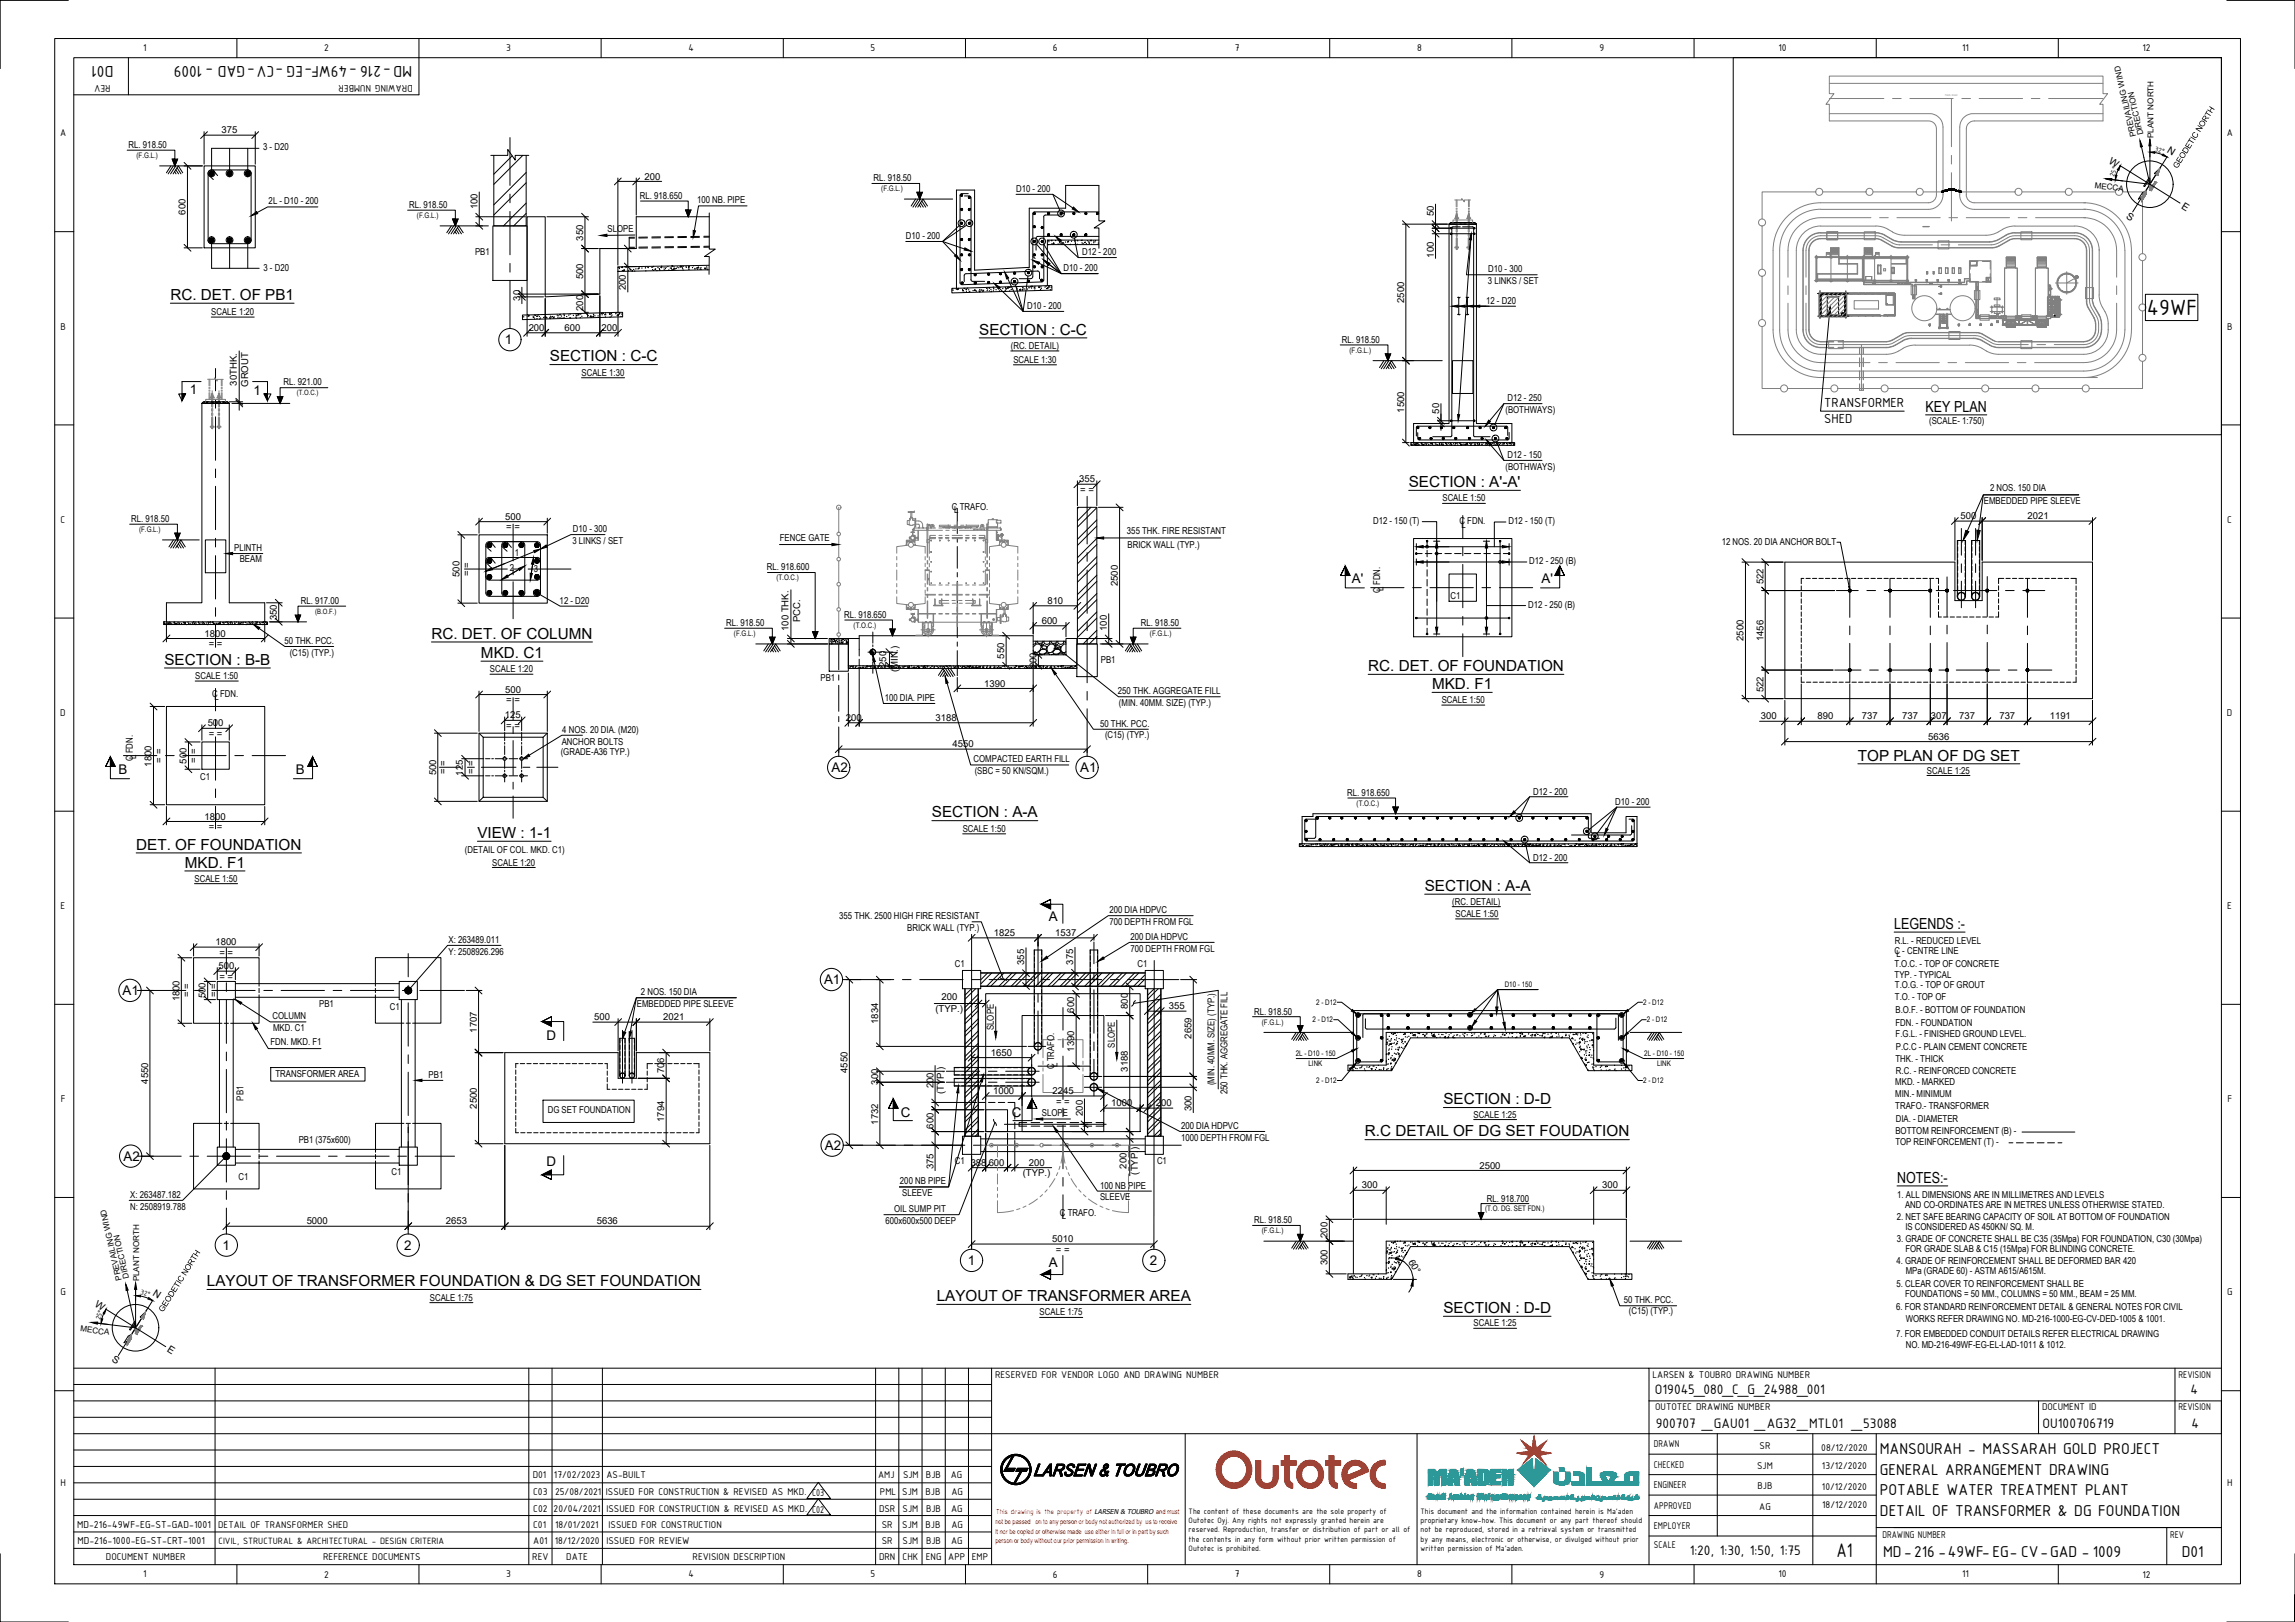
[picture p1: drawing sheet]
<svg xmlns="http://www.w3.org/2000/svg" width="841mm" height="594mm" viewBox="0 0 841 594" stroke-linecap="round" stroke-linejoin="round" font-family="sans-serif">
<defs><g id="words">
<text font-size="8.7" x="786.7" y="115.4">49WF</text>
<text font-size="7.8" x="673" y="570.3">A1</text>
<g font-size="6.2">
<text x="41.6" y="24.1" transform="rotate(180 41.6 24.1)">D01</text>
<text x="151" y="24.1" transform="rotate(180 151 24.1)">MD-216 -49WF-EG -CV-GAD - 1009</text>
<text x="688.8" y="532.6">MANSOURAH - MASSARAH GOLD PROJECT</text>
<text x="688.9" y="540.1">GENERAL ARRANGEMENT DRAWING</text>
<text x="688.9" y="547.6">POTABLE WATER TREATMENT PLANT</text>
<text x="688.9" y="555.1">DETAIL OF TRANSFORMER &amp; DG FOUNDATION</text>
<text x="690.1" y="570.1">MD-216 -49WF-EG- CV-GAD - 1009</text>
<text x="799.5" y="570.1">D01</text>
</g>
<g font-size="5.6">
<text x="62.4" y="109.9">RC. DET. OF PB1</text>
<text x="358.8" y="122.6">SECTION : C-C</text>
<text x="201.5" y="132.3">SECTION : C-C</text>
<text x="705.6" y="150.8">KEY PLAN</text>
<text x="516.2" y="178.4">SECTION : A'-A'</text>
<text x="158.1" y="233.9">RC. DET. OF COLUMN</text>
<text x="60.3" y="243.5">SECTION : B-B</text>
<text x="176.3" y="241">MKD. C1</text>
<text x="501.4" y="245.8">RC. DET. OF FOUNDATION</text>
<text x="524.8" y="252.4">MKD. F1</text>
<text x="680.8" y="278.6">TOP PLAN OF DG SET</text>
<text x="341.5" y="299.4">SECTION : A-A</text>
<text x="49.9" y="311.2">DET. OF FOUNDATION</text>
<text x="174.9" y="306.9">VIEW : 1-1</text>
<text x="67.7" y="317.8">MKD. F1</text>
<text x="522.1" y="326.3">SECTION : A-A</text>
<text x="694.1" y="340.2">LEGENDS :-</text>
<text x="528.9" y="404.5">SECTION : D-D</text>
<text x="500.2" y="416.2">R.C DETAIL OF DG SET FOUDATION</text>
<text x="695.2" y="433.2">NOTES:-</text>
<text x="75.8" y="471.1">LAYOUT OF TRANSFORMER FOUNDATION &amp; DG SET FOUNDATION</text>
<text x="343.3" y="476.6">LAYOUT OF TRANSFORMER AREA</text>
<text x="528.9" y="480.9">SECTION : D-D</text>
</g>
<g font-size="5.4">
<text x="606.5" y="510.6">O19045_080_C_G_24988_001</text>
<text x="802.7" y="510.6">4</text>
<text x="606.8" y="523.1">900707 _GAU01 _AG32_MTL01 _53088</text>
<text x="748.5" y="523.1">OU100706719</text>
<text x="803" y="523.1">4</text>
<text x="619.2" y="569.7">1:20, 1:30, 1:50, 1:75</text>
</g>
<g font-size="5.2">
<text x="668.5" y="149.1">TRANSFORMER</text>
<text x="668.5" y="155">SHED</text>
</g>
<g font-size="4.9">
<text x="185" y="126.1">1</text>
<text x="69.6" y="144.5">1</text>
<text x="92.9" y="144.6">1</text>
<text x="495.4" y="213.7">A'</text>
<text x="564.9" y="213.7">A'</text>
<text x="43.4" y="283.6">B</text>
<text x="108.4" y="283.6">B</text>
<text x="304.7" y="282.8">A2</text>
<text x="395.8" y="282.8">A1</text>
<text x="384.4" y="337.5">A</text>
<text x="44.9" y="364.5">A1</text>
<text x="302" y="360.5">A1</text>
<text x="200.3" y="380.8">D</text>
<text x="330.1" y="409">C</text>
<text x="370.7" y="409">C</text>
<text x="45.2" y="425.1">A2</text>
<text x="302.3" y="421.1">A2</text>
<text x="200.3" y="427.1">D</text>
<text x="81.5" y="457.8">1</text>
<text x="148.2" y="457.8">2</text>
<text x="354.6" y="463.4">1</text>
<text x="384.4" y="464">A</text>
<text x="421.4" y="463.4">2</text>
</g>
<g font-size="4">
<text x="28.3" y="559.7">MD-216-49WF-EG-ST-GAD-1001</text>
<text x="28.4" y="565.7">MD-216-1000-EG-ST-CRT-1001</text>
</g>
<g font-size="3.9">
<text x="52.5" y="18.8">1</text>
<text x="118.8" y="18.9">2</text>
<text x="185.5" y="18.7">3</text>
<text x="252.3" y="18.8">4</text>
<text x="319" y="18.7">5</text>
<text x="385.9" y="18.8">6</text>
<text x="452.6" y="18.8">7</text>
<text x="519.3" y="18.8">8</text>
<text x="586.1" y="18.7">9</text>
<text x="651.7" y="18.8">10</text>
<text x="719.1" y="18.8">11</text>
<text x="785.1" y="18.9">12</text>
<text x="40.5" y="31" transform="rotate(180 40.5 31)">REV</text>
<text x="151.2" y="31" transform="rotate(180 151.2 31)">DRAWING NUMBER</text>
<text x="22" y="50">A</text>
<text x="816" y="50">A</text>
<text x="22.2" y="120.7">B</text>
<text x="816.2" y="120.7">B</text>
<text x="22.2" y="191.4">C</text>
<text x="816.2" y="191.4">C</text>
<text x="22.1" y="262.2">D</text>
<text x="816.1" y="262.2">D</text>
<text x="22.2" y="333">E</text>
<text x="816.2" y="333">E</text>
<text x="22.3" y="403.7">F</text>
<text x="816.3" y="403.7">F</text>
<text x="22.2" y="474.4">G</text>
<text x="816.2" y="474.4">G</text>
<text x="364.6" y="504.6">RESERVED FOR VENDOR LOGO AND DRAWING NUMBER</text>
<text x="605.6" y="504.6">LARSEN &amp; TOUBRO DRAWING NUMBER</text>
<text x="798.3" y="504.6">REVISION</text>
<text x="606.5" y="516.6">OUTOTEC DRAWING NUMBER</text>
<text x="748.3" y="516.6">DOCUMENT ID</text>
<text x="798.3" y="516.6">REVISION</text>
<text x="606.1" y="530.1">DRAWN</text>
<text x="644.8" y="530.7">SR</text>
<text x="667.4" y="531.3">08/12/2020</text>
<text x="606.1" y="537.6">CHECKED</text>
<text x="643.9" y="538.1">SJM</text>
<text x="667.7" y="538.1">13/12/2020</text>
<text x="22.2" y="544.2">H</text>
<text x="195.2" y="541.2">D01</text>
<text x="203" y="541.2">17/02/2023</text>
<text x="222.2" y="541.2">AS-BUILT</text>
<text x="321.8" y="541.2">AMJ</text>
<text x="330.9" y="541.2">SJM</text>
<text x="339.3" y="541.2">BJB</text>
<text x="348.4" y="541.2">AG</text>
<text x="606.1" y="545.1">ENGINEER</text>
<text x="644" y="545.5">BJB</text>
<text x="667.7" y="545.6">10/12/2020</text>
<text x="816.2" y="544.2">H</text>
<text x="195.4" y="547.6">C03</text>
<text x="203.4" y="547.6">25/08/2021</text>
<text x="222" y="547.6">ISSUED FOR CONSTRUCTION &amp; REVISED AS MKD. C03</text>
<text x="322.5" y="547.6">PML</text>
<text x="330.7" y="547.6">SJM</text>
<text x="339.2" y="547.6">BJB</text>
<text x="348.6" y="547.6">AG</text>
<text x="195.4" y="553.6">C02</text>
<text x="202.9" y="553.6">20/04/2021</text>
<text x="222.2" y="553.6">ISSUED FOR CONSTRUCTION &amp; REVISED AS MKD. C02</text>
<text x="322.1" y="553.6">DSR</text>
<text x="330.8" y="553.6">SJM</text>
<text x="339.4" y="553.6">BJB</text>
<text x="348.5" y="553.6">AG</text>
<text x="606.1" y="552.6">APPROVED</text>
<text x="644.7" y="553">AG</text>
<text x="667.8" y="552.4">18/12/2020</text>
<text x="195.4" y="559.6">C01</text>
<text x="203.4" y="559.6">18/01/2021</text>
<text x="223" y="559.6">ISSUED FOR CONSTRUCTION</text>
<text x="323.2" y="559.6">SR</text>
<text x="330.7" y="559.6">SJM</text>
<text x="339.2" y="559.6">BJB</text>
<text x="348.6" y="559.6">AG</text>
<text x="606.1" y="560.1">EMPLOYER</text>
<text x="689.8" y="563.2">DRAWING NUMBER</text>
<text x="795.3" y="563.2">REV</text>
<text x="195.4" y="565.6">A01</text>
<text x="203.3" y="565.6">18/12/2020</text>
<text x="222.2" y="565.6">ISSUED FOR REVIEW</text>
<text x="323.2" y="565.6">SR</text>
<text x="330.8" y="565.6">SJM</text>
<text x="339.4" y="565.6">BJB</text>
<text x="348.5" y="565.6">AG</text>
<text x="606.1" y="567">SCALE</text>
<text x="38.8" y="571.3">DOCUMENT NUMBER</text>
<text x="118.4" y="571.3">REFERENCE DOCUMENTS</text>
<text x="195.1" y="571.3">REV</text>
<text x="207.5" y="571.3">DATE</text>
<text x="253.8" y="571.3">REVISION DESCRIPTION</text>
<text x="322.1" y="571.3">DRN</text>
<text x="330.8" y="571.3">CHK</text>
<text x="339.3" y="571.3">ENG</text>
<text x="347.5" y="571.3">APP</text>
<text x="356.1" y="571.3">EMP</text>
<text x="52.5" y="577.7">1</text>
<text x="118.8" y="577.8">2</text>
<text x="185.5" y="577.7">3</text>
<text x="252.3" y="577.7">4</text>
<text x="319" y="577.7">5</text>
<text x="385.9" y="577.8">6</text>
<text x="452.6" y="577.7">7</text>
<text x="519.3" y="577.7">8</text>
<text x="586.1" y="577.9">9</text>
<text x="651.7" y="577.7">10</text>
<text x="719.1" y="577.7">11</text>
<text x="785.1" y="577.8">12</text>
</g>
<text font-size="3.8" x="80" y="559.8">DETAIL OF TRANSFORMER SHED</text>
<g font-size="3.7">
<text x="772.6" y="59.5" transform="rotate(31 772.6 59.5)">W</text>
<text x="793.9" y="55.5" transform="rotate(31 793.9 55.5)">N</text>
<text x="799.2" y="76.1" transform="rotate(32 799.2 76.1)">E</text>
<text x="778.9" y="79.7" transform="rotate(32 778.9 79.7)">S</text>
<text x="34.5" y="478.4" transform="rotate(32 34.5 478.4)">W</text>
<text x="55.8" y="474.4" transform="rotate(32 55.8 474.4)">N</text>
<text x="61.1" y="495" transform="rotate(32 61.1 495)">E</text>
<text x="40.8" y="498.5" transform="rotate(32 40.8 498.5)">S</text>
</g>
<text font-size="3.6" x="80.1" y="565.5">CIVIL, STRUCTURAL &amp; ARCHITECTURAL - DESIGN CRITERIA</text>
<g font-size="3.5">
<text x="81.2" y="48.8">375</text>
<text x="47.1" y="54.3">RL. 918.50</text>
<text x="96.4" y="55.1">3 - D20</text>
<text x="236.2" y="65.8">200</text>
<text x="320.1" y="66.4">RL. 918.50</text>
<text x="372.3" y="70.2">D10 - 200</text>
<text x="98.5" y="74.6">2L - D10 - 200</text>
<text x="149.9" y="76.2">RL. 918.50</text>
<text x="174.9" y="76.6" transform="rotate(-90 174.9 76.6)">100</text>
<text x="234.5" y="72.9">RL. 918.650</text>
<text x="255.4" y="74.2">100 NB. PIPE</text>
<text x="68" y="78.7" transform="rotate(-90 68 78.7)">600</text>
<text x="525.4" y="79.1" transform="rotate(-90 525.4 79.1)">50</text>
<text x="213.7" y="88.1" transform="rotate(-90 213.7 88.1)">350</text>
<text x="222.7" y="85" transform="rotate(-1 222.7 85)">SLOPE</text>
<text x="332" y="87.5">D10 - 200</text>
<text x="174.1" y="93.3">PB1</text>
<text x="396.5" y="93.4">D12 - 200</text>
<text x="525.4" y="94.4" transform="rotate(-90 525.4 94.4)">100</text>
<text x="96.5" y="99.1">3 - D20</text>
<text x="389.7" y="99.2">D10 - 200</text>
<text x="545.3" y="99.6">D10 - 300</text>
<text x="213.7" y="102.3" transform="rotate(-90 213.7 102.3)">500</text>
<text x="229.4" y="106.4" transform="rotate(-90 229.4 106.4)">200</text>
<text x="545.2" y="104">3 LINKS / SET</text>
<text x="190.6" y="110.2" transform="rotate(-90 190.6 110.2)">30</text>
<text x="213.7" y="113.9" transform="rotate(-90 213.7 113.9)">200</text>
<text x="376.4" y="113.1">D10 - 200</text>
<text x="514.5" y="111" transform="rotate(-90 514.5 111)">2500</text>
<text x="544.6" y="111.2">12 - D20</text>
<text x="77.4" y="115.4">SCALE 1:20</text>
<text x="193.7" y="121.2">200</text>
<text x="206.9" y="121.2">600</text>
<text x="220.4" y="121.2">200</text>
<text x="491.7" y="125.6">RL. 918.50</text>
<text x="370.4" y="127.8">(RC. DETAIL)</text>
<text x="213.1" y="137.6">SCALE 1:30</text>
<text x="371.4" y="132.9">SCALE 1:30</text>
<text x="86.8" y="141.2" transform="rotate(-90 86.8 141.2)">30THK.</text>
<text x="91" y="141.7" transform="rotate(-90 91 141.7)">GROUT</text>
<text x="103.9" y="141.1">RL. 921.00</text>
<text x="552.4" y="147">D12 - 250</text>
<text x="514.5" y="151.1" transform="rotate(-90 514.5 151.1)">1500</text>
<text x="527.4" y="151.5" transform="rotate(-90 527.4 151.5)">50</text>
<text x="551.7" y="151.2">(BOTHWAYS)</text>
<text x="707" y="155.3">(SCALE- 1:750)</text>
<text x="552.4" y="167.9">D12 - 150</text>
<text x="551.7" y="172.1">(BOTHWAYS)</text>
<text x="395.5" y="176.7">355</text>
<text x="729.3" y="179.8">2 NOS. 150 DIA</text>
<text x="395.8" y="180.5">= =</text>
<text x="528.6" y="183.7">SCALE 1:50</text>
<text x="727" y="184.8">EMBEDDED PIPE SLEEVE</text>
<text x="48.1" y="191.3">RL. 918.50</text>
<text x="185.2" y="190.4">500</text>
<text x="348.9" y="186.7">C TRAFO.</text>
<text x="349.6" y="187.9">L</text>
<text x="503.2" y="191.8">D12 - 150 (T)</text>
<text x="534.8" y="192">C FDN.</text>
<text x="552.9" y="192">D12 - 150 (T)</text>
<text x="718.5" y="190.2">500</text>
<text x="743" y="190.2">2021</text>
<text x="185.5" y="194.2">= =</text>
<text x="210" y="194.7">D10 - 300</text>
<text x="413" y="195.8">355 THK. FIRE RESISTANT</text>
<text x="535.6" y="193.2">L</text>
<text x="85.8" y="201.8">PLINTH</text>
<text x="188.6" y="203.6">1</text>
<text x="209.7" y="199.2">3 LINKS / SET</text>
<text x="285.7" y="198.3">FENCE GATE</text>
<text x="413.2" y="200.7">BRICK WALL (TYP.)</text>
<text x="630.9" y="199.6">12 NOS. 20 DIA ANCHOR BOLT</text>
<text x="87.9" y="206">BEAM</text>
<text x="186.8" y="209">2</text>
<text x="195.7" y="209.6">3</text>
<text x="281" y="208.9">RL. 918.600</text>
<text x="560.4" y="206.7">D12 - 250 (B)</text>
<text x="168.4" y="211.3" transform="rotate(-90 168.4 211.3)">500</text>
<text x="172.2" y="210.9" transform="rotate(-90 172.2 210.9)">= =</text>
<text x="409.6" y="214.7" transform="rotate(-90 409.6 214.7)">2500</text>
<text x="646.2" y="214" transform="rotate(-90 646.2 214)">522</text>
<text x="110.2" y="221.2">RL. 917.00</text>
<text x="205.1" y="221.1">12 - D20</text>
<text x="383.8" y="221.2">810</text>
<text x="505.8" y="217.2" transform="rotate(-90 505.8 217.2)">C FDN.</text>
<text x="507" y="216.5" transform="rotate(-90 507 216.5)">L</text>
<text x="531.6" y="219.5">C1</text>
<text x="101.5" y="227.2" transform="rotate(-90 101.5 227.2)">350</text>
<text x="293.2" y="227.9" transform="rotate(-90 293.2 227.9)">PCC.</text>
<text x="309.3" y="226.4">RL. 918.650</text>
<text x="560.1" y="222.6">D12 - 250 (B)</text>
<text x="75" y="233.2">1800</text>
<text x="266.1" y="229.4">RL. 918.50</text>
<text x="289" y="231.1" transform="rotate(-90 289 231.1)">100 THK.</text>
<text x="381.7" y="228.5">600</text>
<text x="405.6" y="231.1" transform="rotate(-90 405.6 231.1)">100</text>
<text x="418.1" y="229.4">RL. 918.50</text>
<text x="76.5" y="237">= =</text>
<text x="104.3" y="235.9">50 THK. PCC.</text>
<text x="639" y="234.7" transform="rotate(-90 639 234.7)">2500</text>
<text x="646.2" y="234.9" transform="rotate(-90 646.2 234.9)">1456</text>
<text x="106.2" y="240.1">(C15) (TYP.)</text>
<text x="324.7" y="244.2" transform="rotate(-90 324.7 244.2)">250</text>
<text x="368" y="241.2" transform="rotate(-90 368 241.2)">550</text>
<text x="379.8" y="244.7" transform="rotate(-90 379.8 244.7)">200</text>
<text x="403.4" y="242.7">PB1</text>
<text x="71.5" y="248.7">SCALE 1:50</text>
<text x="179.6" y="246.2">SCALE 1:20</text>
<text x="300.7" y="249.3">PB1</text>
<text x="329" y="246.2" transform="rotate(-90 329 246.2)">(MIN.)</text>
<text x="360.7" y="251.5">1390</text>
<text x="77.8" y="255.2">C FDN.</text>
<text x="78.6" y="256.4">L</text>
<text x="185.2" y="253.7">500</text>
<text x="185.5" y="257.5">= =</text>
<text x="324.2" y="256.7">100 DIA. PIPE</text>
<text x="409.7" y="254.3">250 THK. AGGREGATE FILL</text>
<text x="528.3" y="257.5">SCALE 1:50</text>
<text x="646.2" y="253.5" transform="rotate(-90 646.2 253.5)">522</text>
<text x="185" y="263">125</text>
<text x="410" y="258.5">(MIN. 40MM. SIZE) (TYP.)</text>
<text x="645.3" y="263.5">300</text>
<text x="666.1" y="263.5">890</text>
<text x="682.3" y="263.5">737</text>
<text x="697.1" y="263.5">737</text>
<text x="707.5" y="263.5">307</text>
<text x="718" y="263.5">737</text>
<text x="732.7" y="263.5">737</text>
<text x="751.1" y="263.5">1191</text>
<text x="76.1" y="266.1">500</text>
<text x="76.5" y="269.8">= =</text>
<text x="185.5" y="267.2">= =</text>
<text x="206" y="268.3">4 NOS. 20 DIA. (M20)</text>
<text x="310" y="264">200</text>
<text x="342.8" y="264">3188</text>
<text x="403.1" y="266.2">50 THK. PCC.</text>
<text x="205.9" y="272.8">ANCHOR BOLTS</text>
<text x="349.1" y="273.7">4550</text>
<text x="404.9" y="270.4">(C15) (TYP.)</text>
<text x="706.6" y="271">5636</text>
<text x="48.7" y="278.8" transform="rotate(-90 48.7 278.8)">C FDN.</text>
<text x="49.9" y="278" transform="rotate(-90 49.9 278)">L</text>
<text x="55.6" y="280.8" transform="rotate(-90 55.6 280.8)">1800</text>
<text x="59.4" y="279.3" transform="rotate(-90 59.4 279.3)">= =</text>
<text x="68.4" y="279.7" transform="rotate(-90 68.4 279.7)">500</text>
<text x="72.2" y="279.3" transform="rotate(-90 72.2 279.3)">= =</text>
<text x="205.5" y="276.7">(GRADE-A36 TYP.)</text>
<text x="356.8" y="279.2">COMPACTED EARTH FILL</text>
<text x="73.3" y="285.6">C1</text>
<text x="159.8" y="283.9" transform="rotate(-90 159.8 283.9)">500</text>
<text x="163.6" y="283.6" transform="rotate(-90 163.6 283.6)">= =</text>
<text x="169.6" y="284.1" transform="rotate(-90 169.6 284.1)">125</text>
<text x="173.8" y="283.6" transform="rotate(-90 173.8 283.6)">= =</text>
<text x="357.2" y="283.6">(SBC = 50 KN/SQM.)</text>
<text x="706.1" y="283.3">SCALE 1:25</text>
<text x="493.7" y="291.6">RL. 918.650</text>
<text x="561.8" y="291">D12 - 200</text>
<text x="591.9" y="294.8">D10 - 200</text>
<text x="75" y="300.2">1800</text>
<text x="76.5" y="304">= =</text>
<text x="352.8" y="304.6">SCALE 1:50</text>
<text x="170.3" y="312.4">(DETAIL OF COL. MKD. C1)</text>
<text x="180.4" y="317">SCALE 1:20</text>
<text x="561.8" y="315.2">D12 - 200</text>
<text x="71.3" y="322.9">SCALE 1:50</text>
<text x="406.6" y="334.4">200 DIA HDPVC</text>
<text x="532.2" y="331.4">(RC. DETAIL)</text>
<text x="533.4" y="335.8">SCALE 1:50</text>
<text x="307.5" y="336.7">355 THK. 2500 HIGH FIRE RESISTANT</text>
<text x="332.5" y="340.9">BRICK WALL (TYP.)</text>
<text x="406.6" y="338.8">700 DEPTH FROM FGL</text>
<text x="78.9" y="346.2">1800</text>
<text x="164.4" y="345.2">X: 263489.011</text>
<text x="364.2" y="342.8">1825</text>
<text x="386.7" y="342.8">1537</text>
<text x="414.3" y="344.2">200 DIA HDPVC</text>
<text x="694.3" y="345.7">R.L. - REDUCED LEVEL</text>
<text x="80.4" y="350">= =</text>
<text x="164.4" y="349.6">Y: 2508926.296</text>
<text x="375.3" y="353.5" transform="rotate(-90 375.3 353.5)">355</text>
<text x="393.3" y="353.3" transform="rotate(-90 393.3 353.3)">375</text>
<text x="414.3" y="348.6">700 DEPTH FROM FGL</text>
<text x="694.3" y="349.5">C - CENTRE LINE</text>
<text x="695" y="350.4">L</text>
<text x="80" y="354.9">500</text>
<text x="80.4" y="359">= =</text>
<text x="349.9" y="354.2">C1</text>
<text x="416.8" y="354.2">C1</text>
<text x="694.2" y="354">T.O.C. - TOP OF CONCRETE</text>
<text x="694.3" y="358.2">TYP. - TYPICAL</text>
<text x="69.6" y="365.3" transform="rotate(-90 69.6 365.3)">= =</text>
<text x="75.3" y="365.7" transform="rotate(-90 75.3 365.7)">500</text>
<text x="79.4" y="365.3" transform="rotate(-90 79.4 365.3)">= =</text>
<text x="234.9" y="364.5">2 NOS. 150 DIA</text>
<text x="694.4" y="362">T.O.G. - TOP OF GROUT</text>
<text x="65.8" y="366.8" transform="rotate(-90 65.8 366.8)">1800</text>
<text x="117" y="368.7">PB1</text>
<text x="142.9" y="369.8">C1</text>
<text x="233.4" y="368.8">EMBEDDED PIPE SLEEVE</text>
<text x="342.8" y="370.6">(TYP.)</text>
<text x="345" y="366.4">200</text>
<text x="393.7" y="370.9" transform="rotate(-90 393.7 370.9)">600</text>
<text x="413.3" y="369.5" transform="rotate(-90 413.3 369.5)">800</text>
<text x="428.4" y="369.7">355</text>
<text x="459.6" y="371.7">RL. 918.50</text>
<text x="694.4" y="366.4">T.O. - TOP OF</text>
<text x="694.6" y="371.2">B.O.F. - BOTTOM OF FOUNDATION</text>
<text x="99.8" y="373.3">COLUMN</text>
<text x="100.1" y="377.6">MKD. C1</text>
<text x="217.7" y="373.7">500</text>
<text x="243.1" y="373.7">2021</text>
<text x="321.8" y="375" transform="rotate(-90 321.8 375)">1834</text>
<text x="364.2" y="377.3" transform="rotate(-90 364.2 377.3)">SLOPE</text>
<text x="694.6" y="375.9">FDN. - FOUNDATION</text>
<text x="99.1" y="382.8">FDN. MKD. F1</text>
<text x="174.7" y="378.2" transform="rotate(-90 174.7 378.2)">1707</text>
<text x="408.5" y="383.7" transform="rotate(-90 408.5 383.7)">SLOPE</text>
<text x="436.6" y="380.4" transform="rotate(-90 436.6 380.4)">2659</text>
<text x="694.7" y="379.9">F.G.L. - FINISHED GROUND LEVEL.</text>
<text x="363.1" y="386.7">1650</text>
<text x="393.7" y="385.2" transform="rotate(-90 393.7 385.2)">1390</text>
<text x="694.6" y="388.9">THK. - THICK</text>
<text x="694.8" y="384.6">P.C.C - PLAIN CEMENT CONCRETE</text>
<text x="101" y="394.5">TRANSFORMER AREA</text>
<text x="157.1" y="394.9">PB1</text>
<text x="243.4" y="393.2" transform="rotate(-90 243.4 393.2)">706</text>
<text x="310.6" y="393" transform="rotate(-90 310.6 393)">4550</text>
<text x="386.3" y="391.6" transform="rotate(-90 386.3 391.6)">C TRAFO.</text>
<text x="387.5" y="390.8" transform="rotate(-90 387.5 390.8)">L</text>
<text x="413.3" y="392.5" transform="rotate(-90 413.3 392.5)">3188</text>
<text x="694.8" y="393.2">R.C. - REINFORCED CONCRETE</text>
<text x="54.3" y="396.9" transform="rotate(-90 54.3 396.9)">4550</text>
<text x="321.8" y="397.3" transform="rotate(-90 321.8 397.3)">300</text>
<text x="342" y="398.7" transform="rotate(-90 342 398.7)">200</text>
<text x="345.8" y="400.9" transform="rotate(-90 345.8 400.9)">(TYP.)</text>
<text x="363.9" y="400.7">1000</text>
<text x="385.7" y="400.7">2245</text>
<text x="445" y="397.5" transform="rotate(-90 445 397.5)">(MIN. 40MM. SIZE) (TYP.)</text>
<text x="449.8" y="400.9" transform="rotate(-90 449.8 400.9)">250 THK. AGGREGATE FILL</text>
<text x="694.5" y="397.6">MKD. - MARKED</text>
<text x="694.5" y="401.8">MIN.- MINIMUM</text>
<text x="89.2" y="403.1" transform="rotate(-90 89.2 403.1)">PB1</text>
<text x="174.7" y="406.1" transform="rotate(-90 174.7 406.1)">2500</text>
<text x="200.7" y="407.8">DG SET FOUNDATION</text>
<text x="387" y="404.6">= =</text>
<text x="407.2" y="405.2">1000</text>
<text x="423.5" y="405.2">200</text>
<text x="436.6" y="407" transform="rotate(-90 436.6 407)">300</text>
<text x="694.5" y="406.3">TRAFO.- TRANSFORMER</text>
<text x="243.4" y="410.9" transform="rotate(-90 243.4 410.9)">1794</text>
<text x="321.8" y="411.9" transform="rotate(-90 321.8 411.9)">1732</text>
<text x="342" y="413.4" transform="rotate(-90 342 413.4)">600</text>
<text x="381.8" y="408.8">SLOPE</text>
<text x="396.8" y="408.8" transform="rotate(-90 396.8 408.8)">200</text>
<text x="432.8" y="413.5">200 DIA HDPVC</text>
<text x="540" y="409.3">SCALE 1:25</text>
<text x="694.7" y="411">DIA. - DIAMETER</text>
<text x="109.5" y="418.6">PB1 (375x600)</text>
<text x="432.8" y="417.9">1000 DEPTH FROM FGL</text>
<text x="694.6" y="415.3">BOTTOM REINFORCEMENT (B) -</text>
<text x="694.6" y="419.4">TOP REINFORCEMENT (T) -</text>
<text x="143.5" y="430.5">C1</text>
<text x="342" y="428.3" transform="rotate(-90 342 428.3)">375</text>
<text x="349.9" y="426.5">C1</text>
<text x="355.7" y="427">388</text>
<text x="362.3" y="427">600</text>
<text x="374.8" y="430.8">(TYP.)</text>
<text x="377" y="427">200</text>
<text x="412.8" y="428" transform="rotate(-90 412.8 428)">200</text>
<text x="417" y="430.2" transform="rotate(-90 417 430.2)">(TYP.)</text>
<text x="424" y="426.5">C1</text>
<text x="542.1" y="428">2500</text>
<text x="87.4" y="432.3">C1</text>
<text x="329.8" y="433.8">200 NB PIPE</text>
<text x="403.1" y="435.3">100 NB PIPE</text>
<text x="499.1" y="435.3">300</text>
<text x="587.1" y="435.3">300</text>
<text x="47.7" y="438.6">X: 263487.182</text>
<text x="47.7" y="443">N: 2508919.788</text>
<text x="327.7" y="444">OIL SUMP PIT</text>
<text x="330.6" y="438.1">SLEEVE</text>
<text x="403.1" y="439.6">SLEEVE</text>
<text x="544.8" y="440.1">RL. 918.700</text>
<text x="695.3" y="438.7">1. ALL DIMENSIONS ARE IN MILLIMETRES AND LEVELS</text>
<text x="698.1" y="442.4">AND CO-ORDINATES ARE IN METRES UNLESS OTHERWISE STATED.</text>
<text x="112.4" y="448.5">5000</text>
<text x="163.4" y="448.5">2653</text>
<text x="218.7" y="448.5">5636</text>
<text x="324.5" y="448.2">600x600x500 DEEP</text>
<text x="388.4" y="445.3">C TRAFO.</text>
<text x="389.2" y="446.5">L</text>
<text x="459.6" y="448.1">RL. 918.50</text>
<text x="695.1" y="446.8">2. NET SAFE BEARING CAPACITY OF SOIL AT BOTTOM OF FOUNDATION</text>
<text x="385.6" y="455">5010</text>
<text x="486.5" y="453.4" transform="rotate(-90 486.5 453.4)">200</text>
<text x="695.1" y="454.9">3. GRADE OF CONCRETE SHALL BE C35 (35Mpa) FOR FOUNDATION, C30 (30Mpa)</text>
<text x="698.2" y="450.5">IS CONSIDERED AS 450KN/ SQ. M.</text>
<text x="387" y="458.8">= =</text>
<text x="698.2" y="458.6">FOR GRADE SLAB &amp; C15 (15Mpa) FOR BLINDING CONCRETE.</text>
<text x="486.5" y="463.5" transform="rotate(-90 486.5 463.5)">300</text>
<text x="516.1" y="462.1" transform="rotate(60 516.1 462.1)">60°</text>
<text x="694.9" y="462.9">4. GRADE OF REINFORCEMENT SHALL BE DEFORMED BAR 420</text>
<text x="698.4" y="466.6">MPa (GRADE 60) - ASTM A615/A615M.</text>
<text x="695" y="471.3">5. CLEAR COVER TO REINFORCEMENT SHALL BE</text>
<text x="157.5" y="476.4">SCALE 1:75</text>
<text x="595.1" y="477.2">50 THK. PCC.</text>
<text x="694.8" y="479.9">6. FOR STANDARD REINFORCEMENT DETAIL &amp; GENERAL NOTES FOR CIVIL</text>
<text x="698.1" y="475.1">FOUNDATIONS = 50 MM., COLUMNS = 50 MM., BEAM = 25 MM.</text>
<text x="381" y="481.8">SCALE 1:75</text>
<text x="540" y="485.8">SCALE 1:25</text>
<text x="596.9" y="481.4">(C15) (TYP.)</text>
<text x="698.4" y="484.1">WORKS REFER DRAWING NO. MD-216-1000-EG-CV-DED-1005 &amp; 1001.</text>
<text x="694.8" y="489.7">7. FOR EMBEDDED CONDUIT DETAILS REFER ELECTRICAL DRAWING</text>
<text x="698.4" y="493.9">NO. MD-216-49WF-EG-EL-LAD-1011 &amp; 1012.</text>
</g>
<g font-size="3.1">
<text x="435.6" y="554.6">The content of these documents are the sole property of</text>
<text x="435.6" y="557.9">Outotec Oyj. Any rights not expressly granted herein are</text>
<text x="520.6" y="554.6">This document and the information contained herein is Ma'aden</text>
<text x="520.6" y="557.9">proprietary know-how. This document or any part thereof should</text>
<text x="435.6" y="561.3">reserved. Reproduction, transfer or distribution of part or all of</text>
<text x="520.6" y="561.3">not be reproduced, stored in a retrieval system or transmitted</text>
<text x="435.6" y="564.6">the contents in any form without prior written permission of</text>
<text x="435.6" y="567.9">Outotec is prohibited.</text>
<text x="520.6" y="564.6">by any means, electronic or otherwise, or divulged without prior</text>
<text x="520.6" y="567.9">written permission of Ma'aden.</text>
</g>
<g font-size="3">
<text x="782.8" y="49.9" transform="rotate(-103 782.8 49.9)">PREVAILING WIND</text>
<text x="785.5" y="49.2" transform="rotate(-103 785.5 49.2)">DIRECTION</text>
<text x="789.1" y="50.5" transform="rotate(-90 789.1 50.5)">PLANT NORTH</text>
<text x="797.9" y="61.9" transform="rotate(-58 797.9 61.9)">GEODETIC NORTH</text>
<text x="767.5" y="68.8" transform="rotate(7 767.5 68.8)">MECCA</text>
<text x="44.6" y="468.7" transform="rotate(-103 44.6 468.7)">PREVAILING WIND</text>
<text x="47.3" y="468.1" transform="rotate(-103 47.3 468.1)">DIRECTION</text>
<text x="51" y="469.4" transform="rotate(-90 51 469.4)">PLANT NORTH</text>
<text x="59.7" y="480.8" transform="rotate(-58 59.7 480.8)">GEODETIC NORTH</text>
<text x="29.4" y="487.7" transform="rotate(7 29.4 487.7)">MECCA</text>
</g>
<g font-size="2.8">
<text x="50" y="57.9">(F.G.L.)</text>
<text x="322.9" y="70.1">(F.G.L.)</text>
<text x="152.8" y="79.9">(F.G.L.)</text>
<text x="494.6" y="129.3">(F.G.L.)</text>
<text x="51" y="194.9">(F.G.L.)</text>
<text x="284.5" y="212.6">(T.O.C.)</text>
<text x="269" y="233">(F.G.L.)</text>
<text x="312.8" y="230">(T.O.C.)</text>
<text x="421.4" y="233">(F.G.L.)</text>
<text x="497.1" y="295.2">(T.O.C.)</text>
<text x="551.4" y="361.5">D10 - 150</text>
<text x="482.3" y="368.1">2 - D12</text>
<text x="602.2" y="368.1">2 - D12</text>
<text x="462.4" y="375.3">(F.G.L.)</text>
<text x="481" y="374.5">2 - D12</text>
<text x="603.5" y="374.5">2 - D12</text>
<text x="474.8" y="386.7">2L - D10 - 150</text>
<text x="602.6" y="386.7">2L - D10 - 150</text>
<text x="479.5" y="390.3">LINK</text>
<text x="607.3" y="390.3">LINK</text>
<text x="482.3" y="396.8">2 - D12</text>
<text x="602.2" y="396.8">2 - D12</text>
<text x="544.2" y="443.7">(T.O. DG. SET FDN.)</text>
<text x="462.4" y="451.7">(F.G.L.)</text>
</g>
<text font-size="2.8" fill="#f00" x="364.9" y="554.5">This drawing is the property of</text>
<g font-size="2.7">
<text x="789.5" y="55.3" transform="rotate(16 789.5 55.3)">32°</text>
<text x="774.8" y="64.7" transform="rotate(-71 774.8 64.7)">25°</text>
<text x="108.8" y="144.8">(T.O.C.)</text>
<text x="115.5" y="224.8">(B.O.F.)</text>
<text x="51.4" y="474.1" transform="rotate(16 51.4 474.1)">32°</text>
<text x="36.6" y="483.6" transform="rotate(-70 36.6 483.6)">25°</text>
</g>
<text font-size="2.5" x="401.1" y="554.5">LARSEN &amp; TOUBRO and must</text>
<g font-size="2.5" fill="#f00">
<text x="364.8" y="558.1">not be passed on to any person or body not authorized by us to receive</text>
<text x="364.8" y="561.7">it nor be copied or otherwise made use either in full or in part by such</text>
<text x="364.8" y="565.3">person or body without our prior permission in writing.</text>
</g>
<text font-size="1" fill="#808080" x="712.9" y="35.3">MAIN ROAD</text>
</g></defs>
<!-- layer: CI-DIM -->
<g fill="none" stroke="#000" stroke-width=".37">
<path d="M74.8 48.2v11.9M74.8 49.5h18.7M77.5 54.3h17.4M93.5 48.2v11.9M179.9 56.9h6.2v-2.1l2.7 3.8v-1.7h5M58.5 60.8h15.7M68.7 60.8v30M116.5 75.8h-18.4l-3.9 2.1M174.4 79.4h18.1M175.6 70.3v12.4M200.4 79.4h15.2M214.4 79.4v35h1.2"/>
<path d="M226.4 66.4h16.1M226.4 65.2v31.9M233.2 65.2v13.6M259.9 78v13.2h2.2l-3.9 2.8h1.7l-.1 6.5M273.8 75.4h-17.8l-1.5 9.1M331.4 72.9h17.7M372.3 71.2h13.5l7.3 5M402.7 67.9v13h2.2l-3.9 2.6h1.7v7.4M526.1 74.8v19.8M67.5 90.8h6.7M77.5 98.3h17.5M161.3 82.7h17.7"/>
<path d="M213.1 91h6.1M228.8 91h3.7M228.8 97.6h4.5M230.1 91v15.9M232.6 86.1l-10.2 .1M331.9 88.4h13.5l4.7 5M345.4 88.4l8.1 2.8M380.8 96.4l8.1 3.8M384.5 96.8l4.4 3.4h13.5M388.6 88.3l6.5 6h14M514 82.1h16.4M515.2 82.1v80"/>
<path d="M524.8 83.6h6.4M524.8 85.6h6.4M538.9 87.8l-1.5 12.8M539.1 85.6l-4.6 66.3M190 107.7h29.2M190 108.7h9.2M191.2 105.2v6M193.2 116v7.2M199.8 109.4v13.8M219.8 108.3v14.9M226.5 115v8.2M366.2 105.6l8.7 8.5"/>
<path d="M369.3 102l5.6 12.1h14.9M534.3 112.2h21.1M535.1 108.9l-.3 .2-.4-.3-.3 .2M535.1 115.1l-1 .1M537.2 108.9l.3 .2 .4-.3 .3 .2M537.3 115.1l.9 .1M537.4 100.6h25.9M670.4 115.3l-3.2 35.3h30.6M87.7 128.5v21.8M193.2 121.9h33.3M503.2 132.1h25.3M84 147.2h4.9"/>
<path d="M87.1 147.8h1.8M526.8 155.1h2M526.8 154.1h4.4M528.1 147.8v9.8M565.1 147.8h-14l-5.2 6.3M394.8 176.1v9.1M394.8 177.3h7.1M401.9 176.1v9.1M514 162.1h2.4M546.3 163l4.8 5.6h14M59.5 197.8h13.5M167.8 195.9h7.1"/>
<path d="M169 195.9v25M175.5 189.8v5.5M175.5 191.1h25.1M200.6 189.8v5.5M221.7 195.8h-12.5l-8.9 4.2M285.7 199.4h19.2M402.5 185.8h9.1M404.4 197h43M410.3 185.8v50.1M519 199.1v2.3M521.2 191.1h5.3v38.6M525.3 198.2h2.3"/>
<path d="M543.6 198.2h2.3M544.7 198.2v31.5M551.8 191.2h-4.2v9.1M553 199.1v2.3M673.2 198.6h1.2l3.2 16.3M716.4 190.9h50.4M716.4 189.6v15.6M725.1 194.2l1.7-13h35h-35l-5.9 13.3M726.4 189.6v15.6M766.8 189.6v15.6M85.2 202.7h11.1M185.1 206.3l-4.7 2"/>
<path d="M190.2 208.5l-6.3 3.8M195.2 206.6l-.9 5.9M195.5 204.2l-.8 5.8M195.8 202l-17.8 7.2M289.8 216v19.9M519 204.7v2.3M519 200.3h31.5M519 205.8h31.5M553 204.7v2.3M553 205.8h6.5M638.4 205.9h15M639.6 205.9v50"/>
<path d="M645.6 216.3h26.7M646.9 205.9v50M61 228.4v6.7M61 233.9h36M95 230.2l9.4 6.6h17.9M97 228.4v6.7M97.6 220.8h5.8M98.6 227.8h4.8M102.1 220.8v7M167.8 220.9h7.1M277 235.9h26.3M288.6 233.9h14.6"/>
<path d="M323.7 238.9h3.5M326 238.9v5M367.4 232.8h.7M368.7 232.8v11.1M378.6 220.7v11.5M378.6 221.9h16.2M378.6 229.2h12M379.3 239.8h2.4M380.5 239.8v4.1M390.6 228v5.2M394.8 220.7v.6M395.3 233.9h12.2"/>
<path d="M403.1 235.9h17.6M406.3 224.8v11.1M525.3 232.2h2.3M543.6 232.2h2.3M544.7 221.8h14.4M55 258.8h5.4M56.2 258.8v35.9M175.5 253.1v14.8M175.5 254.4h25.1M200.6 253.1v14.8M310.9 246.5v19.5M314.9 244.5v21.5"/>
<path d="M320.4 242.4l3.4 15.3h18.8M325.4 243.9h1.8M347.1 250.2l8.6 30h36M350.8 248.1v5.3M350.8 252.2h27.8M367.4 243.9h.7M378.6 240.5v25.5M380.6 243.9h1.1M386.8 246.9l13.9 20.2h20.1M638.4 255.9h15M645.6 245.4h26.1M654.1 256.5v16.4"/>
<path d="M660.1 250.5v14.9M677.9 250.5v14.9M692.6 250.5v14.9M707.4 250.5v14.9M713.5 250.5v14.9M728.2 250.5v14.9M743 250.5v14.9M766.8 256.5v16.4M67.8 271.8h5.5M69.1 271.8v9.9M74 265.5v5.6M74 266.8h10"/>
<path d="M84 265.5v5.6M159.2 268.5h15.7M160.4 268.5v25M169.2 277.9h8.1M170.4 277.9v6.3M184.9 262.6v5M184.9 263.8h6.3M191.2 262.6v5M213.4 269.3h-7.5l-12 7.3M307.4 274.3v1.3M307.4 274.4h91M310.9 264.7h67.7"/>
<path d="M398.4 274.3v1.3M644.8 264.2h122M654.1 271.6h112.7M55 294.7h5.4M61 295.4v6.7M67.8 281.7h5.5M97 295.4v6.7M159.2 293.5h15.7M169.1 284.2h8.2M574.6 291.8h-14l-5.6 5.5M604.7 295.6h-12.2l-3.6 7.9M61 300.9h36"/>
<path d="M553 309.6l7.6 6.4h14M437.2 335.4h-31.1l-22.3 15.2M65.2 350.8h5.1M66.4 350.8v24M70.9 345.7v4.5M70.9 346.9h24M74.8 359.5h4.2M76.1 359.5v6.6M79.6 354.4v4.4M79.6 355.7h6.7M86.3 354.4v4.4M94.9 345.7v4.5"/>
<path d="M310 358.8h5.5M311.3 358.8v60.7M321.2 358.8h5.2M322.4 358.8v24.5M356.1 342.2v115.4M356.1 343.5h44.8M376 347.1v14.1M376.2 356.4h1.1M380.4 342.2v4.3M392.7 356.3h1.2M393.9 347v14.3M400.9 342.2v2.2"/>
<path d="M423 351.8l-.1 105.8M432.6 358.8h5.9M437.3 358.8v48.7M445 345.2h-31.1l-9.5 5.7M50.3 362.8h5.9M54.9 362.8v60.7M65.2 374.8h5.1M74.8 366.1h4.2M88.4 367.5l10.6 6.8h13.1M94 376.9l4.3 7.2h19.3M170.8 362.8h5.8M175.4 362.8v56.1"/>
<path d="M217.2 374.4h42.9M226.5 373.1v11.8M231 377.9l2.2-12.5h36.6h-36.6l-4.3 12.7M233.2 373.1v11.8M260.1 373.1v11.8M342.4 367.6h18.8M358.5 366.3v.7M361.2 366.3v.7M364.9 368.7v9M375.2 361.2h2.1M390.3 372h5.3M393.2 364h2.4"/>
<path d="M394.2 361.3h1M394.4 364v26.5M405.1 372h10.1M408.4 361.3h6.8M409.3 373.6v11.9M414 361.3v69.3M420.6 370.3h14.1M420.6 369.5v2.1M425.4 370.5v1.1M463.2 378.1h32.8M488.7 373.5h1.6l5.2 4.8M490 367.1h1.6l3.8 2.9"/>
<path d="M563.6 362.4h-14.8l-8.1 7.3M563.6 362.4h-14.8l-8 11.5M563.6 362.4h-14.8l2.4 12.1M563.6 362.4h-14.8l-.3 6.4M597.4 378.1h18.9M601.9 367.1h-1.6l-3.7 2.9M603.3 373.5h-1.6l-5.2 4.8M154.6 395.7h7.7M174.1 385.5h10.2M233.8 394.9h11.5M241.7 385.5h3.6M244.1 385.5v33.4"/>
<path d="M321.2 396.4h24.9M321.2 392.4h24.9M321.2 383.3h55M322.4 392.4v27.1M342.7 390.3v38.5M356.1 387.4h22M359.6 396.2l-12 38.5h-18h18l3.4-34.4M361.2 397.1v5.6M374.6 397.1v7.9M378.1 386.1v15.7M391.3 390.5h4.3M404.4 399.8l28 14.6h31.1"/>
<path d="M404.4 394.3h34.1M404.4 398.2h34.1M495.4 385l-5.7 2.7h-14.7M495.8 390.8l-4.2 4.9h-1.6M596.2 390.8l4.1 4.9h1.6M596.6 385l5.7 2.7h14.7M149.6 412.8v37.6M174.1 418.9h10.2M185 419.5v30.9M242.6 418.9h2.7M260.1 419.5v30.9M310 419.5h6.2"/>
<path d="M321.2 419.5h30.9M341.4 414.5h19.2M341.4 406.5h19.2M341.4 403.8h16.5M361.2 401.4h43.3M361.2 415.1v13.8M368.1 411.8h37.3M369.2 415.1v13.8M371.9 417.7v11.2M382.1 409.8h10.2M387.4 414.5l14.8 21.8h19.8M392.8 414.5h5.9"/>
<path d="M397.4 402.5v12M404.5 400.1v4.9M412.3 414.5h2.9M414.6 417.1h.6M417.8 404.6v2.5M420.5 404.6v2.5M429.8 405.9h-25.3v1.2M50.6 423.5h5.6M356.1 427.7h29.3M496 427.5v18.5M496 428.7h100M496 436h12"/>
<path d="M508 434.7v13.7M584 436h12M584 434.7v13.7M596 427.5v18.5M83 448.5v1.9M83 449.1h177.1M356.1 455.6h66.8M463.2 454.6h32.8M485.9 446.6h9.5M487.2 446.6v20M597.4 454.6h18.9M485.9 466.6h7.4"/>
<path d="M509.1 460.8l2.4 .1M510.6 468.6h8.5M513.9 461.8a7.9 7.9 0 0 1 3.9 6.8M517.4 471l-1.1 2.3M590.9 470.9l2.7 7.4h20.8"/>
<circle cx="186.9" cy="124.4" r="4.1"/>
<circle cx="523" cy="200.2" r=".49"/>
<circle cx="526.5" cy="202.7" r=".49"/>
<circle cx="549.7" cy="205.8" r=".49"/>
<circle cx="544.7" cy="226.3" r=".49"/>
<circle cx="307.3" cy="281.1" r="4.1"/>
<circle cx="398.4" cy="281.1" r="4.1"/>
<circle cx="304.7" cy="358.8" r="4.1"/>
<circle cx="47.6" cy="362.7" r="4.1"/>
<circle cx="497.6" cy="371.8" r=".87"/>
<circle cx="538.7" cy="371.7" r=".87"/>
<circle cx="538.7" cy="376.5" r=".87"/>
<circle cx="594.3" cy="371.8" r=".87"/>
<circle cx="497.6" cy="388.6" r=".87"/>
<circle cx="497.6" cy="380.1" r=".87"/>
<circle cx="594.3" cy="388.6" r=".87"/>
<circle cx="594.3" cy="380.1" r=".87"/>
<circle cx="304.9" cy="419.4" r="4.1"/>
<circle cx="47.9" cy="423.5" r="4.1"/>
<circle cx="82.9" cy="456" r="4.1"/>
<circle cx="149.6" cy="456" r="4.1"/>
<circle cx="356" cy="461.6" r="4.1"/>
<circle cx="422.8" cy="461.6" r="4.1"/>
</g>
<!-- layer: 0 -->
<g fill="none" stroke="#000" stroke-width=".37">
<path d="M46.6 55h17.5v5.8v-2.5h-1l1 2.5 1-2.5M67.5 59.5l2.5 2.5M76 48.2l-2.5 2.5M77.5 54.3v8M84.1 54.3v8M90.8 54.3v8M94.8 48.2l-2.5 2.5M181 56.9v25.8h11.8v-25.8M187.7 57.1l-6.7 6.7M191.6 56.9l-10.6 10.6M785.7 57.7l2.2 9.8M149.4 77h17.5v5.7v-2.5h-1.1l1.1 2.5 1-2.5"/>
<path d="M174.4 78.1l2.5 2.5M192.8 63.2l-11.8 11.8M192.8 74.4l-8.3 8.3M192.8 66.9l-11.8 11.9M192.8 78.2l-4.6 4.5M213.1 78.1l2.5 2.5M227.7 65.2l-2.5 2.5M234.4 65.2l-2.5 2.5M234.7 73.6h17.5v5.8v-2.5h-1l1 2.5 1-2.5M319.5 67.2h17.5v5.7v-2.5h-1l1 2.5 1-2.5M377.2 76.3h13.3M385.8 71.2l2.6 5.9"/>
<path d="M390.5 67.9h12.2M711.7 70.3h.1M711.7 70.2h.1M711.7 70.3v.1M711.8 70.3h.1M711.8 70.2h.1M711.7 70.4h.1M711.8 70.3l3.1-.9-3.1 .9M711.8 70.2l3.2-.8zM711.8 70.2h.3zM711.8 70.2h.5zM711.8 70.2l.6-.1z"/>
<path d="M711.8 70.2l.7-.1zM711.8 70.2l.8-.2zM711.8 70.2l.9-.2zM711.8 70.2l1-.2zM711.8 70.2l1.1-.2zM711.8 70.2l1.2-.3zM711.8 70.2l1.4-.3zM711.8 70.2l1.5-.3zM711.8 70.2l1.8-.4zM711.8 70.3l1.8-.5-1.8 .5M711.8 70.2l1.9-.5zM711.8 70.2l1.7-.4z"/>
<path d="M711.8 70.2l1.6-.3zM711.8 70.2l1.3-.3zM711.8 70.2l1.1-.3zM711.8 70.3l.7-.2zM711.8 70.2h.4zM711.9 70.2h.1M711.8 70.3l.2-.1zM712 70.2h.1M711.8 70.2h.2zM711.8 70.4h.1M711.9 70.3h.1M711.9 70.3l-.1 .1"/>
<path d="M711.9 70.2l-.2 .1M711.9 70.2l1.9-.5-1.9 .5M712 70.2l1.9-.5zM712.1 70.2h.1M712.1 70.2l1.9-.5-1.9 .5M712.1 70.2l1.9-.5zM712.1 70.2l-.3 .1 .3-.1M712.2 70.2l1.9-.5zM712.2 70.2l-.4 .1 .4-.1M712.2 70.2h.1M712.3 70.2h.1M712.3 70.2l1.9-.5-1.9 .5"/>
<path d="M712.3 70.1l1.9-.4zM712.3 70.2l-.5 .1 .5-.1M712.3 70.1h.1M712.3 70.1l1.9-.5zM712.4 70.1l1.9-.5-1.9 .5M712.4 70.1l-.6 .2 .6-.2M712.4 70.1h.1M712.5 70.1h.1M712.5 70.1l1.9-.5zM712.5 70.1l-.7 .2 .7-.2M712.6 70.1h.1M712.6 70.1l1.8-.5-1.8 .5"/>
<path d="M712.6 70.1l1.8-.5zM712.6 70l-.8 .3 .8-.2M712.7 70l1.8-.5-1.8 .5M712.7 70l-.9 .3 .9-.3M712.7 70h.1M712.8 70l1.8-.5-1.8 .5M712.8 70l1.8-.5zM712.8 70l1.9-.5zM712.8 70l-1 .3 1-.3M712.8 70h.1M712.8 70l1.9-.5-1.9 .5M712.9 70h.1"/>
<path d="M712.9 69.9l1.9-.4-1.9 .5M712.9 69.9l1.9-.4zM712.9 70l-1.1 .3 1.1-.3M712.9 70h-.1M713 69.9h.1M713 69.9l1.9-.5-1.9 .5M713 69.9l-1.2 .4 1.2-.4M713.1 69.9h.1M713.1 69.9l-1.3 .4M713.1 69.9l-1.3 .3M713.1 69.9l-1.3 .4 1.3-.4M713.2 69.9h.1"/>
<path d="M713.1 69.9l1.8-.5-1.8 .5M713.2 69.9l1.8-.5zM713.3 69.9h.1M713.3 69.9l1.7-.5zM713.3 69.9l-1.5 .4 1.5-.4M713.4 69.9l1.6-.5zM713.4 69.9h.1M713.4 69.9l1.5-.5-1.5 .5M713.4 69.9l-1.6 .4 1.6-.4M713.4 69.8v.1M713.4 69.8l1.6-.4zM713.4 69.8h.1"/>
<path d="M713.4 69.8l-1.6 .4M713.5 69.8h.1M713.5 69.8l-1.7 .5M713.5 69.8l1.4-.4-1.4 .4M713.5 69.8l-1.7 .5 1.7-.5M713.6 69.8h.1M713.6 69.8l1.3-.4-1.3 .4M713.6 69.8l-1.8 .5 1.8-.5M713.6 69.8l-1.8 .4M713.6 69.8l-1.8 .5M713.6 69.8l1.4-.4zM713.7 69.8l1.3-.4z"/>
<path d="M713.7 69.8h.1M713.7 69.8l-1.8 .4M713.7 69.7l-1.9 .5M713.7 69.7l-1.8 .5 1.8-.5M713.8 69.7h.1M713.8 69.7l1.1-.3-1.1 .3M713.8 69.7l1.2-.3zM713.9 69.7l1.1-.3zM713.9 69.7h.1M713.9 69.7l1-.3-1 .3M713.9 69.7l-2 .5 2-.5M713.9 69.7l-1.9 .5 1.9-.5"/>
<path d="M714 69.7h.1M714 69.7l.9-.3-.9 .3M714 69.7l-1.9 .5 1.9-.5M714.1 69.7h.1M714.1 69.7l-1.9 .5 1.9-.5M714.1 69.7l.8-.3-.8 .3M714.1 69.7l.9-.3zM714.2 69.7h.1M714.2 69.6h.1M714.2 69.6l.7-.2-.7 .2M714.2 69.6l-1.9 .5 1.9-.4M714.2 69.6l.8-.2z"/>
<path d="M714.3 69.6h.1M714.3 69.6l-1.9 .5 1.9-.5M714.4 69.6h.1M714.3 69.6l.6-.2-.6 .2M714.3 69.6l.6-.2zM714.4 69.6l-1.9 .5M714.4 69.6l-1.9 .5 1.9-.5M714.5 69.5l.5-.1zM714.5 69.6h.1M714.5 69.6l-1.9 .5 1.9-.5M714.5 69.5h.1M714.5 69.5l-1 .3 1-.3"/>
<path d="M714.6 69.5l.4-.1zM714.6 69.5h.1M714.6 69.5l-1.9 .5 1.9-.5M714.7 69.5h.1M714.7 69.5l-1.9 .5 1.9-.5M714.7 69.5l.3-.1zM714.7 69.5l-1.8 .5 1.8-.5M714.8 69.5h.1M714.8 69.4l-1.8 .5 1.8-.5M714.9 69.4h.1M714.9 69.4l-.3 .1 .4-.1M714.9 69.4l-.4 .2 .5-.2"/>
<path d="M714.9 69.4l-.5 .2 .6-.2M714.9 69.4l-.6 .2 .7-.2M714.9 69.4l-.8 .3M714.9 69.4l-1.1 .3 1.2-.3M714.9 69.4l-.4 .1 .5-.1M714.9 69.4l-1.5 .4 1.6-.4M714.9 69.4l-1.7 .5 1.7-.5M714.9 69.4l-1.8 .5 1.8-.5M714.9 69.4l-3.1 .9 3.2-.9M714.9 69.4l-1.8 .5 1.9-.5M714.9 69.4l-1.3 .4M714.9 69.4l-.7 .2"/>
<path d="M714.9 69.4l-1.9 .5 1.9-.5M715 69.4h.1M715 69.4l-.3 .1 .3-.1M715 69.4l-.6 .2 .6-.2M715 69.4l-.7 .2 .7-.2M715 69.4l-.8 .2 .8-.2M715 69.4l-.9 .3 .9-.3M715 69.4l-.9 .3M715 69.4l-1.1 .3 1.1-.3M715 69.4l-1.2 .3 1.2-.3M715 69.4l-.5 .1 .5-.1M715 69.4l-1.3 .4 1.3-.4"/>
<path d="M715 69.4l-1.4 .4 1.4-.4M715 69.4l-1.7 .5 1.7-.5M715 69.4l-1.4 .4M715 69.4l-1.3 .4M715 69.4l-.8 .3M715.2 69.4l.3 .1zM715.2 69.4h.1M715.3 69.4h.1M715.4 69.5h.1M715.3 69.4l.2 .1-.2-.1M715.3 69.4l.2 .1zM715.3 69.4l.3 .1-.3-.1"/>
<path d="M715.3 69.4l.3 .1zM715.3 69.4l.4 .2-.4-.2M715.3 69.4l.4 .2zM715.3 69.4l.5 .2-.5-.2M715.3 69.4l.5 .2zM715.3 69.4l.6 .2-.6-.2M715.3 69.4l.6 .2zM715.3 69.4l.7 .2-.7-.2M715.3 69.4l.7 .2zM715.3 69.4l.8 .3zM715.3 69.4l1 .3-1-.3M715.3 69.4l1 .3z"/>
<path d="M715.3 69.4l1.1 .3-1.1-.3M715.3 69.4l1.1 .3zM715.3 69.4l1.2 .4-1.2-.4M715.3 69.4l1.3 .4-1.3-.4M715.3 69.4l1.5 .4-1.5-.4M715.3 69.4l1.5 .5-1.5-.5M715.3 69.4l1.5 .5zM715.3 69.4l1.6 .5zM715.3 69.4l1.6 .5-1.6-.5M715.3 69.4l1.7 .5-1.7-.5M715.3 69.4l1.8 .5-1.8-.5M715.3 69.4l3.1 .9z"/>
<path d="M715.3 69.4l1.8 .5zM715.3 69.4l1.3 .4zM715.3 69.4l1.2 .3zM715.3 69.4l.7 .3zM715.3 69.4l1.9 .5-1.9-.5M715.4 69.4h.1M715.4 69.5l1.9 .5zM715.4 69.4l1.8 .5zM715.4 69.4l1.8 .5-1.8-.5M715.5 69.5h.1M715.5 69.5l1.9 .5-1.9-.5M715.5 69.5l1.9 .5z"/>
<path d="M715.5 69.5l1.8 .5zM715.5 69.5l2 .5-2-.5M715.5 69.5l2 .5zM715.6 69.5h.1M715.6 69.5l1.9 .5-1.9-.5M715.7 69.5h.1M715.7 69.5l1 .3-1-.3M715.7 69.6h.1M715.7 69.6l1.9 .5-1.8-.5M715.7 69.6l1.9 .5-1.9-.5M715.8 69.6h.1M715.8 69.6l1.9 .5z"/>
<path d="M715.8 69.6l1.8 .5-1.8-.5M715.8 69.6l-.5-.2 .5 .2M715.9 69.6h.1M715.8 69.6l1.9 .5-1.9-.5M715.9 69.6l-.6-.2 .6 .2M715.9 69.6l1.9 .5-1.9-.5M716 69.6h.1M716 69.7l1.9 .5-1.8-.5M716 69.7l1.9 .5zM716 69.6l-.7-.2 .7 .2M716 69.6l1.9 .5zM716 69.6l1.9 .5-1.9-.4"/>
<path d="M716.1 69.7h.1M716.1 69.7l-.8-.3 .8 .3M716.1 69.7l1.9 .5-1.9-.5M716.1 69.7l1.9 .5zM716.2 69.7l-.9-.3 .9 .3M716.2 69.7h.1M716.2 69.7l1.9 .5zM716.2 69.7l1.9 .5-1.9-.5M716.3 69.7h.1M716.3 69.7l-1-.3 1 .3M716.3 69.7l1.9 .5-1.9-.5M716.4 69.7h.1"/>
<path d="M716.4 69.7l-1.1-.3 1.1 .3M716.4 69.7l1.9 .5zM716.4 69.7l1.9 .5-1.9-.5M716.5 69.7h.1M716.5 69.7l1.9 .5zM716.5 69.7l1.9 .5-1.9-.4M716.5 69.7l-1.2-.3 1.2 .3M716.5 69.7l1.8 .5-1.8-.5M716.5 69.8h.1M716.6 69.8h.1M716.6 69.8l1.8 .5zM716.6 69.8l-1.3-.4 1.3 .4"/>
<path d="M716.6 69.8l1.8 .5-1.8-.5M716.6 69.8l1.8 .4M716.6 69.8l1.8 .5M716.7 69.8h.1M716.7 69.8l-1.4-.4 1.4 .4M716.7 69.8l1.7 .5zM716.7 69.8l1.7 .5-1.7-.5M716.8 69.8h.1M716.8 69.8l1.6 .5zM716.8 69.9h.1M716.8 69.9l-1.5-.5 1.5 .5M716.8 69.9l1.6 .4z"/>
<path d="M716.8 69.9l1.6 .4-1.6-.4M716.8 69.8v.1M716.9 69.9h.1M716.9 69.9l1.5 .4zM716.9 69.9l-1.6-.5 1.6 .5M717 69.9h.1M717 69.9l-1.7-.5 1.7 .5M717.1 69.9h.1M717 69.9l1.4 .4zM717 69.9l1.4 .4-1.4-.4M717.1 69.9l1.3 .4M717.1 69.9l1.3 .3"/>
<path d="M717.1 69.9l-1.8-.5 1.8 .5M717.2 69.9h.1M717.2 69.9l1.2 .4zM717.2 69.9l-1.9-.5 1.9 .5M717.2 69.9l1.2 .4-1.2-.4M717.3 69.9h.1M717.3 69.9l-1.9-.4 1.9 .5M717.3 69.9l1.1 .4zM717.3 70l1.1 .3zM717.3 70h.1M717.4 70l-1.9-.5 1.9 .5M717.4 70l1 .3z"/>
<path d="M717.4 70l1 .3-1-.3M717.4 70h.1M717.5 70l-1.9-.5 1.9 .5M717.5 70l.9 .3zM717.5 70l.9 .3-.9-.3M717.5 70h.1M717.5 70l-1.8-.5 1.8 .5M717.5 70l.9 .2M717.6 70.1h.1M717.6 70h.1M717.6 70l.8 .3zM717.6 70v.1"/>
<path d="M717.6 70l.8 .3M717.6 70.1l-1.8-.5 1.9 .5M717.7 70.1h.1M717.7 70.1l.7 .2zM717.7 70.1l.7 .2-.7-.2M717.8 70.1h.1M717.8 70.1l.6 .2zM717.8 70.1l-1.9-.5 1.9 .5M717.8 70.1l.6 .2-.6-.2M717.9 70.1h.1M717.9 70.2h.1M717.9 70.2l.5 .1z"/>
<path d="M717.9 70.2l.5 .1-.5-.1M718 70.2h.1M718 70.2l.4 .1zM718 70.2l-1.9-.5 1.9 .5M718 70.2l.4 .1-.4-.1M718.1 70.2h.1M718.1 70.2l-1.9-.5 1.9 .5M718.1 70.2l.3 .1-.3-.1M718.1 70.2l.3 .1zM718.2 70.2h.1M718.2 70.2l-1.9-.5 1.9 .5M718.3 70.2h.1"/>
<path d="M718.2 70.2l.2 .1zM718.2 70.2l.2 .1-.2-.1M718.4 70.3h.1M718.3 70.2l-1.9-.5 1.9 .5M718.3 70.3h.1M718.3 70.3l.1 .1M718.3 70.2v.1M718.4 70.3l-3.1-.9 3.1 .9M718.4 70.2h.1M718.4 70.3l-.3-.1 .3 .1M718.4 70.3l-.4-.1 .4 .1M718.4 70.3l-.5-.2 .5 .2"/>
<path d="M718.4 70.3l-.7-.2 .7 .2M718.4 70.3l-.8-.3 .8 .3M718.4 70.3l-.9-.3 .9 .3M718.4 70.3l-1-.3 1 .3M718.4 70.3l-1.1-.3 1.1 .3M718.4 70.3l-1.2-.4 1.2 .4M718.4 70.3l-1.4-.4 1.4 .4M718.4 70.3l-1.5-.4 1.5 .4M718.4 70.3l-1.6-.5 1.6 .5M718.4 70.3l-1.7-.5 1.7 .5M718.4 70.3l-1.8-.5 1.8 .5M718.5 70.3h.1"/>
<path d="M718.5 70.2h.1M718.4 70.3h-.1M718.4 70.4h.1M718.5 70.4h.1M718.5 70.3l-.1 .1M67.5 89.5l2.5 2.5M77.5 89.3v9M84.1 89.3v9M90.8 89.3v9M174.4 81.5l2.5 2.5M213.1 89.8l2.5 2.5M219.8 91h13"/>
<path d="M227.8 97.9l.3-.1-.1 .3zM228.8 98.8v.2h-.3zM228.8 89.8l2.5 2.5M228.8 96.4l2.5 2.5M231.8 99v.3h-.2zM233.9 98.3l.3-.2-.1 .3zM240 98.6l.2 .1 .1-.2-.3 .1M242.5 97.6v.5l-.3-.1zM246.1 98.9l.3-.1-.1 .3zM246.2 97.4h.3M246.7 98.7l.3-.3v.3zM249.5 97.7h-.3l.2-.3 .1 .3"/>
<path d="M249.6 97.6l.3-.1-.1 .2zM252.5 97.7l-.2 .2 .2 .1v-.3M255.5 98l.1 .2h-.3zM255.7 97.9l.3-.1-.1 .3-.2-.2M258.6 98.2v.3h-.3zM259.8 98.8l-33.4 .6M354.2 82.5l-8.8 5.9 6.1-5.8M379.8 89.4l9.1 10.8-6.3-10.7M383.8 89.6h18.9M385.2 88.1l.3-.1-.1 .2zM386.2 89.2v-.3l-.2 .3h.2M389.2 89.2v.3l-.2-.1z"/>
<path d="M391.3 88.4l.3-.1-.1 .3zM392.1 89.6h.1M393.8 87.2l1.3 7.1M397.4 88.8l.3-.1-.1 .2zM399.8 87.9l-.2 .3h.4l-.1-.3M514 80.8l2.5 2.5M524.8 82.4l2.5 2.5M524.8 80.8l2.5 2.5M524.8 84.3l2.5 2.5M531 82.1l.7-.6h8.8l.5 .6zM541 82.1h-10v73h-13v7h36M541 82.1v73h13v7"/>
<path d="M190 107.5l2.5 2.5M190 106.5l2.5 2.5M193.8 115.4l-.2 .2 .3 .1-.1-.3M195.4 116.3l.3-.2-.1 .3zM196.8 115.7l.1 .2h-.2zM199.9 115.9v.3h-.2zM201.5 116.6l.3-.1-.1 .2zM202.9 116.2l.1 .3-.3-.1zM205 115.2l.3-.1v.3zM206 116.6l-.2 .1M211.1 115.6l.3-.1v.2zM211.7 115.3l.4-.3v.4z"/>
<path d="M213.1 113.1l2.5 2.5M213.1 106.5l2.5 2.5M216.6 115.7v.4l-.3-.1zM217.2 115.9l.3-.1-.1 .2zM220.5 114.6l.1 .3-.2-.1zM221 114.6h-.2M223.6 114.9v.2h-.2zM223.6 116.1l-.1 .1M223.6 116.1v.1M226.5 114.4h1.7v1.6l-36.7 1.1v-1.7h1.7M226.6 115.1l.1 .3h-.3zM226.9 114.9l.2-.1v.2z"/>
<path d="M351.2 105.8v-.2l-.2 .2h.2M352.7 106.5l.3-.1v.2zM354.2 105.8v.3h-.2zM357 106.4l.2-.3 .1 .3zM358.8 106.8l.3-.1v.2zM360.3 106.4v.3h-.2zM362.4 105.4l.3-.1-.1 .3zM363.1 106.9l.2-.2v.2M368.5 105.8l.3-.1-.1 .2zM369.4 105.2l.1 .4h-.4zM373.6 106.2l.3-.3 .1 .4zM374.6 106.1l.2-.1v.3z"/>
<path d="M376.7 101.1l-1.8 13-2.8-9.8M377.9 104.8v.3l-.2-.1zM378.2 104.8h.2M380.9 105.1l.1 .2h-.3zM380.9 106.4h-.1M380.9 106.4h.1M383.8 104.6h1.7v1.7l-36.7 1v-1.7h1.7M384 105.3v.3h-.2zM384.2 105.1l.3-.1-.1 .3zM666.7 115.5h.5v.6h-.5zM666.7 107.8v7.7M666.7 107.8h.5v7.7h-.5z"/>
<path d="M667.2 107.9h9h-.2l.1 7.8h-8.9zM667.2 107.2h8.9v.5h-8.9zM667.2 107.2h-.5v.6h.5v-.6h8.9M667.2 115.9h8.9M667.2 107.8h8.9M667.2 107.8v7.7M669.6 108.8h4.2v6.6h-4.2zM674.9 115.7v-1h.9v1M674.9 115.5h.9M676 114.5h-1.2v1.2M676.1 115.5h.6v.6h-.6zM676.1 107.2h.6v.6h-.6z"/>
<path d="M676.2 107.8h.5v7.7h-.5zM676.2 107.8v7.7M676.7 107.8v7.7M676.8 107.7h.1M676.8 115.7h.1M752.9 115.7h.1M752.9 115.7h.2M753 115.7v.1M753.1 115.7l-.2 .1M753.1 115.7v.1M73.7 139.8h-7v7M92.6 139.8h5.4v7"/>
<path d="M194.4 120.6l-2.5 2.6M201.1 120.6l-2.5 2.6M221.1 120.6l-2.5 2.6M227.7 120.6l-2.5 2.6M491.1 126.3h17.5v5.8v-2.5h-1l1 2.5 1-2.5M514 130.9l2.5 2.5M65.5 144.3h2.5l-1.3 2.5zM74 147.8l.6-.6h8.8l.6 .6zM75.9 147.2l-.2 .3zM77.7 147.5l.2-.1zM78.6 147.8h.1M80.2 147.2h.1"/>
<path d="M81.5 147.6h.1M82.1 147.2l-.1 .2zM84 147.8h-10v73h-13v7h36M84 147.8v73h13v7M85 147.8h21.2M86.4 146.5l2.5 2.5M86.4 145.9l2.5 2.5M96.8 144.3h2.5l-1.3 2.5zM120.1 142h-17.5v5.8v-2.5h1.1l-1.1 2.5-1-2.5M526.8 153.9l2.5 2.5M526.8 152.8l2.5 2.5M551.1 147.8l-3.3 7.7"/>
<path d="M396.1 176.1l-2.5 2.5M403.2 176.1l-2.5 2.5M514 160.8l2.5 2.6M517.3 162.1l.1 .1M517.4 162.9h.1M518 162.1h-1v1h38.1v-1h-1.1M518.8 163.1h.1M519 162.4v.3h-.2zM519.2 163.1h.1M521.1 162.2h.1M521.7 162.9v.2h-.2zM524.7 162.4h.1"/>
<path d="M528 162.1h.1M528.2 162.7l.2-.1zM529.8 162.3h.1M531.7 162.4h.1M531.9 162.9l.1-.1zM533.5 162.4h.1M534.1 162.1h.1M534.7 162.3l.2-.2zM535.3 162.6l-.1 .1zM535.5 163.1h.1M537.1 162.7l-.1 .2zM537.6 162.2h.2z"/>
<path d="M537.7 162.5l-.3 .2zM538.9 162.9h.1M540.2 163.1l.2-.2v.2M540.8 163.1h-.1M541.5 162.4h.1M544.9 162.7l.2-.1zM548.5 161.8l2.6 6.8M548.6 162.9l.2-.1zM549.5 162.1h.1M550.8 162.1h.1M551.3 162.1l-.1 .2zM552.3 163.1h.1"/>
<path d="M553.2 162.3h.1M553.4 162.3l.2-.2v.3zM554.6 162.2h.1M555 162.4h.1M47.5 192h17.5v5.8v-2.5h-1l1 2.5 1-2.5M167.8 194.7l2.5 2.5M176.8 189.8l-2.5 2.5M201.8 189.8l-2.5 2.5M394.8 185.8h7.1v50.1h-7.1zM395.3 185.8l-.5 .5M399.8 185.8l-5 5M401.9 190.4l-7.1 7.1"/>
<path d="M401.9 197.2l-7.1 7.1M401.9 185.9l-7.1 7.2M401.9 192.7l-7.1 7.1M401.9 199.4l-7.1 7.1M409 184.6l2.6 2.5M717.6 189.6l-2.5 2.5M727.7 189.6l-2.5 2.5M768.1 189.6l-2.6 2.5M100.9 219.5l2.5 2.5M167.8 219.7l2.5 2.5M197.9 217.8l7.4 4.2h10.1M281.2 209.7h17.5v24.2v-2.6h-.9l.9 2.6 1-2.6"/>
<path d="M401.9 203.9l-7.1 7.1M401.9 210.7l-7.1 7.1M401.9 217.4l-7.1 7.1M401.9 206.2l-7.1 7M401.9 212.9l-7.1 7.1M401.9 219.6l-7.1 7.2M491.3 210.8l1.7-3.5 1.7 3.5h-3.4l1.7-3.5v8h7M573.3 210.8l-1.7-3.5-1.8 3.5h3.5l-1.7-3.5v8h-7.1M638.4 204.6l2.5 2.5M645.6 215.1l2.5 2.5M645.6 204.6l2.5 2.5M60.3 227.8h.1"/>
<path d="M60.3 228.7h.1M61 227.8h-1v.9h38v-.9h-1M61.7 228.7h.1M61.7 228.7h.2M61.8 228.3l.2-.2v.3zM62.2 228.7h.1M62.3 232.6l-2.6 2.5M64 227.9h.1M64.5 228.7l.2-.2zM67.7 228.1h.1M71.1 228.3l.2-.1zM72.8 227.8h.1"/>
<path d="M74.6 228.1h.1M74.8 228.5l.2-.1-.2 .1M76.4 228.2h.1M77 227.8h.1M77.7 227.9l.2-.1zM78.3 228.4h.1M78.5 228.7h.1M80.1 228.6h.1M80.6 228.1v.3h-.2zM80.8 227.9h.1M81.9 228.7h.1M83.3 228.6v.1"/>
<path d="M83.3 228.6l-.2 .1M83.7 228.7h.1M84.2 228.1l.2-.1-.1 .1M87.9 228.3l.2-.1zM91.6 228.5l.1-.1zM92.5 227.8h.1M93.8 227.8h.1M94.3 227.8h.1M95.3 228.7h.1M96.2 228.1h.1M96.5 227.8l.1 .2h-.3zM97.4 227.9l.1-.1z"/>
<path d="M97.9 228.1h.1M98.2 232.6l-2.5 2.5M99 227.8h13.3M100.9 226.5l2.5 2.5M126.7 222h-17.5v5.8v-2.5h1l-1 2.5-1-2.5M265.5 230.1h17.5v5.8v-2.5h-1l1 2.5 1-2.5M288.6 234.6l2.5 2.5M288.6 232.6l2.5 2.5M304.8 234.2h.1M304.7 235.9h.1M305.3 234l.2-.1zM305.5 235l.2-.2z"/>
<path d="M306.6 234.4h.1M306.8 235h.2zM308.2 235.4l.2-.2-.2 .2M308.4 234.5l-.1 .2zM309.1 234.2h.1M309.6 227.1h17.5v5.7v-2.5h-1l1 2.5 1-2.5M310.2 234.7l-.1 .2zM310.5 235.2h.2zM319.5 238.5l-.6 .6M319.6 238.7l-.6 .7M319.8 237.8l-1 1M319.8 238.8l.4 .5-.4 .5"/>
<path d="M319.8 237.8l-.3 .5 .3 .5M319.9 238.9l-.8 .6M320.1 239l-.8 .7M320.2 239.2l-.6 .6M324.7 237.6l2.5 2.5M367.4 231.6l2.6 2.5M378.6 237l1.2-1.1 1.2 .1 .6 .9-.4 1.2-1.1 .9h-1.1l-.4-.9M378.6 239.2l.8 .3 .1 .3M378.6 234.8h12M379.3 238.6l2.4 2.5M379.6 234.8l-.2 1-.8 .2M379.9 220.7l-2.5 2.5"/>
<path d="M379.9 228l-2.5 2.5M380.1 234.8l.5 .9 1.2-.1 .4-.8M380.1 239.8l1.1-.2 .8 .2M381.5 236l.4-.1 .6 .2-.8 .4zM381.6 237.8h1.3l.7 .5-.2 .7-1.1 .6-1.2-.1-.4-.6zM382.2 236.5l1 .1 .5 .4-.3 .8-1.3-.2-.4-.6zM382.6 239.8l.2-.4 .9-.2 .9 .6M382.6 234.8v.2M383.7 237l1.2-1.1 1.2 .1 .6 .9-.5 1.2-1.1 .9h-1l-.4-1zM384.7 234.8l-.2 1-.8 .2-.9-.2-.3-.8M385.2 234.8l.5 .9 1.2-.1 .4-.8M385.2 239.8l1-.2 .9 .2"/>
<path d="M386.6 236l.4-.1 .5 .2-.7 .4zM386.7 237.8h1.3l.7 .5-.2 .7-1.1 .6-1.2-.1-.4-.6zM387.3 236.5l1 .1 .4 .4-.2 .8-1.3-.2-.4-.6zM387.4 237.3l-1.2 .1M387.7 239.8l.2-.4 .8-.2 1 .6M387.7 234.8l-.1 .2M388.6 237.2l-1.2 .1 22.5 17.9h37.3M389.7 234.8l-.1 1-.9 .2-.8-.2-.4-.8M390.3 234.8l.3 .7M390.6 235.9h-.6l-1.2 1.1-.1 1 .5 1h1l.4-.3M390.6 239.7l-.3 .1M391.9 228l-2.5 2.5"/>
<path d="M396.1 220.7l-2.5 2.5M401.9 224.1l-7.1 7.1M401.9 230.9l-5 5M401.9 226.4l-7.1 7.1M401.9 233.1l-2.7 2.8M405 234.6l2.5 2.5M405 232.6l2.5 2.5M409 234.6l2.6 2.5M432.8 230.1h-17.5v5.8v-2.5h1l-1 2.5-1-2.5M55 257.5l2.5 2.5M176.8 253.1l-2.5 2.5M201.8 253.1l-2.5 2.5"/>
<path d="M310.9 243.9v.9h83.7M311.7 244.2h.1M312.5 244.4l.2-.1zM313.5 244.3l-.1 .1zM315.3 244.4l-.1 .2zM316.3 244.5h.1M317.1 244.6h.1M317.6 244.1l.2-.2 .1 .2zM319 244.8h-.1M319 244.8h.1M319.8 244.7h.2zM320.5 244.3l.1 .2h-.2z"/>
<path d="M322 243.9h.1zM323.1 244.8h.2M324.7 242.6l2.5 2.5M325.8 244.1h.1M329.4 244.3h.1M329.6 243.9h.1M331.4 244h.1M333.1 244.4v.1M333.2 244.2h.1M335 244.3l-.1 .1zM336.5 243.9l-.2 .3 .2-.3M336.6 244.7h.1z"/>
<path d="M336.8 244.4l-.1 .2zM338.7 244.6h.1M338.7 243.9h.2zM339 244.5l.2-.1-.2 .2M340.5 244.8h-.1M341.9 244.8h-.1M341.9 244.8h.1M342.3 244.1h.2zM346.2 244.3h.1M349.7 244.5l.1-.1zM351.1 243.9h.1M352.1 250.9l-2.5 2.5"/>
<path d="M352.9 244h.1M353.3 244.7h.2zM354.7 244.2h.1M354.9 244.2l.2-.2zM355.5 243.9h.1M356.5 244.3l-.1 .1 .2-.1M357.8 244.4l-.2 .2zM358.3 244.4v.2l.1-.2M359.3 244.1h.1M360.2 244.6h.1M362 244.8h-.1M362 244.8h.1"/>
<path d="M362.7 244.3l.2-.1zM366.4 244.5l.2-.1zM367.4 242.6l2.6 2.5M370.1 244.7h.1zM372.3 243.9h.1M372.6 243.9h.1M373.5 244.2l.3 .1-.1-.3-.1 .2M374.4 244h.1M375.8 244.1l.2-.1zM376.2 244.2h.1M376.5 244.4v.3h-.2zM378.1 244.3h.1"/>
<path d="M379.3 242.6l2.4 2.5M379.5 244.3l.2-.1zM379.9 244.4l-.1 .2zM379.9 250.9l-2.5 2.5M381.7 244.6h.1M383.1 244.5l.2-.1zM383.5 244.8h-.1M383.5 244.8h.1M386.8 244.7h.2zM389.1 243.9h.1M389.5 243.9h.2M389.7 243.9h.1"/>
<path d="M392.4 244.1l-.2 .2zM392.6 244.1l.2-.1zM394.1 243.9h.1M638.4 254.6l2.5 2.5M645.6 254.6l2.5 2.5M645.6 244.2l2.5 2.5M67.8 270.5l2.5 2.5M75.3 265.5l-2.5 2.5M85.2 265.5l-2.5 2.5M159.2 267.3l2.5 2.5M169.2 276.7l2.5 2.5M175.5 268.5l1.6 1.5"/>
<path d="M177.1 270h21.9v22h-21.9zM186.2 262.6l-2.5 2.5M192.4 262.6l-2.5 2.5M200.6 268.5l-1.6 1.5M308.6 273.1l-2.5 2.5M312.1 263.5l-2.5 2.5M316.1 263.5l-2.5 2.5M379.9 263.5l-2.5 2.5M399.6 273.1l-2.5 2.5M655.3 270.4l-2.5 2.5M655.3 262.9l-2.5 2.5M661.3 262.9l-2.5 2.5"/>
<path d="M679.1 262.9l-2.5 2.5M693.9 262.9l-2.5 2.5M708.6 262.9l-2.5 2.5M714.7 262.9l-2.5 2.5M729.5 262.9l-2.5 2.5M744.2 262.9l-2.4 2.5M768.1 270.4l-2.6 2.5M768.1 262.9l-2.6 2.5M38.7 280.7l1.8-3.5 1.7 3.5h-3.5l1.8-3.5v8h7M55 293.5l2.5 2.5M62.3 299.6l-2.6 2.5M67.8 280.5l2.5 2.5"/>
<path d="M98.2 299.6l-2.5 2.5M116.3 280.7l-1.8-3.5-1.7 3.5h3.5l-1.8-3.5v8h-7M159.2 292.3l2.5 2.5M169.1 282.9l2.6 2.5M177.1 292l-1.6 1.5M199 292l1.6 1.5M493.9 292.3h17.5v5.7v-2.5h-1l1 2.5 1-2.5M560.6 291.8l-3.3 6.7M477 309.1h.1M477.2 309h-1v1.1h123.7v-1.1M477.5 309.6l-.1 .2zM479.4 309.8h.1"/>
<path d="M480.6 309.3h.2zM481.2 310l-.1 .1M481.2 310v.1M484.3 309.6l.2-.1zM485.7 309h.1M488 309.8l.1-.1zM488.3 309.6l.2-.2zM491.1 310.1l.1-.3v.3M491.8 309.9h.1M491.8 309h.1M493.6 309.2h.1M493.9 309l-.2 .1h.2"/>
<path d="M495.4 309.3h.1M497.2 309.5l-.1 .1zM497.4 309.3h.2zM499.1 309.6l-.1 .2zM500.9 309.8h.1M501 309.6l.2-.1zM502.7 310v.1M504.3 309.2l.1-.2zM504.9 309.7h.1M507.1 309.4l.1 .3-.2-.1zM508.3 309.9h.2zM509.7 310.1l.1-.2 .1 .2"/>
<path d="M510.5 309.1l.2-.1zM513.3 309h.1M514.1 309.3h.2zM515.1 309.2h.1M516.9 309.3h.1M517.9 309.5l-.1 .1 .2-.1M518.8 309.5l-.1 .1zM520.6 309.6l-.1 .2zM521.6 309.7h.1M522.4 309.8h.1M522.9 309.3l.2-.2zM524.2 310v.1"/>
<path d="M525.3 309.9h.1M525.6 309.7l.2-.2zM527.2 309.1l.2-.1zM528.4 310.1h.1M530.8 309.3h.3h-.2M534.7 309.5h.1M534.8 309h.1M536.6 309.2h.1M538.3 309.7h.1M538.5 309.3h.1M540.3 309.6h.1M541.7 309.1l-.2 .2z"/>
<path d="M541.8 309.9h.2zM542.1 309.6l-.1 .2zM543.8 309.9l.2 .1M544 309.1l.1-.1zM544.4 309.6l-.2 .2zM545.7 310v.1M547.1 310v.1M547.6 309.3h.1M551.4 309.5h.1M554.9 309.7l.2-.1zM556.3 309h.1M558.2 309.2h.1"/>
<path d="M558.6 309.9h.1zM559 308.8l1.6 7.2M560 309.3h.1M560.4 309.2v.2h-.2zM560.7 309.1l.2-.1zM561.8 309.5h.1M563.1 309.6v.3l-.2-.1zM563.6 309.6l-.1 .2zM564.3 309.3h.2zM565.3 310h.2M565.8 310v.1M567.3 310l-.1 .1"/>
<path d="M567.3 310v.1M568.2 309.5h.1M571.7 309.7l.1-.1zM575.3 309.9h.2zM577.6 309h.1M577.8 309h.1M578.8 309.4l.2-.2zM579.7 309.2l-.2 .1zM581.3 309.3h.1M581.5 309.3h.1M581.7 309.6l.1 .3h-.3zM582.5 303.7l10-8.1-7.3 9.8"/>
<path d="M583.3 309.5h.1M584.7 309.5l.2-.1zM585.1 309.6l-.1 .2zM586.9 310h.1M588.4 309.7l.2-.1zM588.8 310l-.1 .1M592.1 309.9h.1zM594.3 309h.1M594.8 309h.2M597.6 309.3l.1 .2h-.2zM598 309.2v.1M599.3 309h.1"/>
<path d="M356.2 337.6h3.4l8.1 21.1M385 329.4l-3.5 1.8 3.5 1.7v-3.5l-3.5 1.8h8v7M65.2 349.5l2.5 2.5M72.2 345.7l-2.5 2.5M74.8 358.2l2.5 2.5M80.8 354.4l-2.5 2.5M87.5 354.4l-2.5 2.5M96.2 345.7l-2.5 2.5M183.6 346.3h-19.6l-13.6 15.5M310 357.6l2.5 2.5M321.2 357.6l2.5 2.5M357.3 342.2l-2.5 2.5"/>
<path d="M359.4 356.4h60.3M361.9 356.4l-2.4 2.3M363.4 356.4l-3.9 3.9M366.3 356.4l-4.7 4.8M366.6 358.1l1.1 .5M367.7 358.6l1.1 .5M367.9 356.4l-4.8 4.8M370.8 356.4l-4.7 4.8M372.3 356.4l-4.7 4.8M374.7 359.9l2.6 2.5M374.7 355.2l2.6 2.5M375.3 356.4l-4.7 4.8"/>
<path d="M376.8 356.4l-4.7 4.8M379.8 356.4l-4.7 4.8M381.3 356.4l-4.7 4.8M381.7 342.2l-2.6 2.5M384.3 356.4l-4.7 4.8M385.8 356.4l-4.7 4.8M388.8 356.4l-4.7 4.8M390.3 356.4l-4.7 4.8M392.7 355l2.5 2.6M393.3 356.4l-4.7 4.8M394.8 356.4l-4.8 4.8M397.8 356.4l-4.7 4.8"/>
<path d="M399.3 356.4l-4.8 4.8M402.2 342.2l-2.5 2.5M402.3 356.4l-4.8 4.8M403.8 356.4l-4.8 4.8M406.8 356.4l-4.8 4.8M408.2 356.4l-4.7 4.8M411.3 356.4l-4.8 4.8M412.7 356.4l-4.7 4.8M415.7 356.4l-4.7 4.8M417.3 356.4l-4.8 4.8M419.5 357.1l-4 4.1M419.5 358.6l-2.5 2.6"/>
<path d="M436 357.6l2.5 2.5M694.1 341.4h26M53.7 361.5l2.5 2.5M65.2 373.5l2.5 2.5M74.8 364.9l2.5 2.5M174.1 361.5l2.5 2.5M202.1 372.4l-3.5 1.8 3.5 1.7v-3.5l-3.5 1.8h8v6.9M227.8 373.1l-2.5 2.5M234.4 373.1l-2.5 2.5M261.4 373.1l-2.5 2.5M353.7 362.1v54.1h4.7v-54.1M356 362.1l-2.3 2.4"/>
<path d="M357.5 362.1l-3.8 3.8M358.4 364.2l-4.7 4.7M358.4 368.7l-4.7 4.7M358.4 373.2l-4.7 4.7M358.4 377.7l-4.7 4.7M358.4 365.7l-4.7 4.7M358.4 370.2l-4.7 4.7M358.4 374.7l-4.7 4.7M358.4 379.2l-4.7 4.7M359.4 361.2h60.3M359.8 366.3l-2.5 2.5M362.5 366.3l-2.5 2.5"/>
<path d="M392.7 360.1l2.5 2.5M393.1 370.7l2.5 2.5M393.1 362.7l2.5 2.5M412.7 370.7l2.5 2.5M412.7 360.1l2.5 2.5M415.4 367.5l-.7 1M415.4 367.5l31-4.8v36.1M416.1 366.5l-.7 1M420.6 362.1v54.1h4.8v-54.1M421.9 369.1l-2.5 2.5M423 362.1l-2.4 2.4M424.5 362.1l-3.9 3.8"/>
<path d="M425.4 364.2l-4.8 4.7M425.4 368.7l-4.8 4.7M425.4 373.2l-4.8 4.7M425.4 377.7l-4.8 4.7M425.4 365.7l-4.8 4.7M425.4 370.2l-4.8 4.7M425.4 374.7l-4.8 4.7M425.4 379.2l-4.8 4.7M426.6 369.1l-2.5 2.5M459 372.4h17.5v5.7v-2.5h-1l1 2.5 1-2.5M510.4 378.7l.4-.1-.1 .3zM511.3 378.1l-.3 .3 .3 .1-.1-.3"/>
<path d="M514.9 378.5l.1 .3h-.3zM517.7 379.2l.4-.2-.1 .3zM518.3 379.1l.3-.3v.3zM519.9 378.1l-.3 .3M520 378.1l.1 .4-.5-.1M522.2 379.1l.1 .3h-.3zM525 379.5l.4-.1-.1 .3zM525 379.2l.4-.3 .1 .4zM525.9 379.7v-.3l-.3 .3h.3M529.5 379.7l.1 .4-.4-.1zM532.3 380l.4-.2-.1 .3zM536.6 378.3l.3-.1v.3z"/>
<path d="M544.3 378.6l-.4 .1 .2 .2 .2-.3M550.4 378.1h.1M550.4 378.1l.3 .1M550.7 378.1v.1M551.2 379.1l.3-.1v.3zM554 378.4l.3-.2 .1 .3zM557.3 378.1v.5l-.4-.1zM557.9 378.5l.1 .3h-.3zM558.5 379.5l.4-.1-.2 .3zM561.6 378.8l.1 .3h-.3zM562.7 378.9l.1 .5h-.5zM565.3 379.1v.3h-.3z"/>
<path d="M565.8 380l.4-.2-.1 .3zM568.9 379.4v.3h-.3l.3-.3M570.1 378.3l.3-.1-.1 .3zM572.5 379.7l.1 .4-.3-.1zM577.4 378.7l.4-.1-.2 .3-.2-.2M174.1 384.3l2.5 2.5M242.9 393.7l2.4 2.5M242.9 384.3l2.4 2.5M321.2 395.1l2.5 2.5M321.2 391.1l2.5 2.5M321.2 382l2.5 2.5M357.3 386.1l-2.5 2.5"/>
<path d="M358.4 382.2l-4.7 4.7M358.4 386.7l-4.7 4.7M358.4 391.2l-4.7 4.7M358.4 395.7l-4.7 4.7M358.4 383.7l-4.7 4.7M358.4 388.2l-4.7 4.7M358.4 392.7l-4.7 4.7M358.4 397.1l-4.7 4.8M379.3 386.1l-2.5 2.5M393.1 389.2l2.5 2.5M425.4 382.2l-4.8 4.7M425.4 386.7l-4.8 4.7"/>
<path d="M425.4 391.2l-4.8 4.7M425.4 395.7l-4.8 4.7M425.4 383.7l-4.8 4.7M425.4 388.2l-4.8 4.7M425.4 392.7l-4.8 4.7M425.4 397.1l-4.8 4.8M436 393l2.5 2.5M436 397l2.5 2.5M494.9 391.2l.1 .4h-.5zM495.1 391l.4-.1-.1 .3zM495.6 392.1l.3-.2v.2M500.3 392l.1 .1"/>
<path d="M500.4 392l-.2 .1M502.4 391.4l.4-.1-.1 .3zM508 386.1l.3-.1-.1 .3-.2-.2M508.3 381.6l.1 .4-.3-.1zM508.8 385.8l.2-.3 .1 .3zM509.2 382.4l.4-.1-.2 .3zM509.5 382.5l.4 .1-.1-.5-.3 .4M509.7 391.8l.4-.1-.1 .3zM509.8 389.3v.3h-.3zM510.1 388.3l.4-.4 .1 .5zM511 388.1l.3-.1-.1 .3zM512 382v.3h-.2z"/>
<path d="M512.2 384.4l.4-.1-.1 .4zM512.7 385.8v.3h-.3zM513.4 380.8l.4-.2-.1 .3zM515.3 383l-.3 .4M515.6 382.4l-.1 .2M530.7 380.1h-.2l.3-.4 .1 .4M533.1 380.1h.1M567.8 380.1l.3-.3 .1 .3M576.2 380.1v.3h-.3zM576.4 382.3v.2M578.6 381.9l.4-.4 .1 .4zM579.2 384.4l.3-.1-.1 .3z"/>
<path d="M579.4 387.6l.3-.4v.5h-.3M579.8 380.4l.1 .3h-.3zM580.4 380.8l.4-.2-.1 .3zM580.5 384.2l.1 .3h-.3l.2-.3M581 390.2l.3-.2-.1 .3zM581.2 388l.1 .3h-.3zM581.9 391.9v.2M582.2 386.5l.4-.2-.1 .3zM583.4 382.8l.4-.1-.1 .3zM583.5 380.7v.3h-.3zM584 384.7l-.1 .1M584.2 392.1h.2"/>
<path d="M588.3 390.6l.3-.1-.1 .3zM595.6 391l.3-.2-.1 .4-.2-.2M595.6 390.1h.4M174.1 417.6l2.5 2.5M242.9 417.6l2.4 2.5M310 418.2l2.5 2.5M321.2 418.2l2.5 2.5M325.6 405.9l1.7-3.5 1.8 3.5h-3.5l1.7-3.5v8h7.1M341.4 413.2l2.5 2.5M341.4 405.2l2.5 2.5M341.4 418.2l2.5 2.5M341.4 402.6l2.5 2.5"/>
<path d="M358.4 400.1l-4.7 4.8M358.4 404.6l-4.7 4.8M358.4 409.1l-4.7 4.8M358.4 413.6l-2.5 2.6M358.4 401.6l-4.7 4.8M358.4 406.1l-4.7 4.8M358.4 410.6l-4.7 4.7M358.4 415.1l-1 1.1M362.5 400.1l-2.5 2.6M364.1 410l.5 1.1M365.1 412.2l-.5-1.1-13.2 33.8h-27.5M375.8 400.1l-2.5 2.6"/>
<path d="M380 405.9l-1.8-3.5-1.7 3.5h3.5l-1.8-3.5v8h-7M396.2 413.2l2.5 2.5M396.2 410.6l2.5 2.5M405.8 400.1l-2.5 2.6M405.8 404.6l-2.5 2.5M412.7 413.2l2.5 2.5M412.7 415.9l2.5 2.5M419.1 404.6l-2.5 2.5M421.8 404.6l-2.5 2.5M425.4 400.1l-4.8 4.8M425.4 404.6l-4.8 4.8M425.4 409.1l-4.8 4.8"/>
<path d="M425.4 413.6l-2.5 2.6M425.4 401.6l-4.8 4.8M425.4 406.1l-4.8 4.8M425.4 410.6l-4.8 4.7M425.4 415.1l-1.1 1.1M53.7 422.2l2.5 2.5M82.1 424.4l-15.2 15.2h-19.5M206.6 423.3v7h-8l3.5 1.7v-3.5l-3.5 1.8 3.5 1.7M357.3 426.4l-2.5 2.5M362.5 426.4l-2.5 2.5M370.5 426.4l-2.5 2.5M373.2 426.4l-2.5 2.5"/>
<path d="M497.2 427.5l-2.5 2.5M497.2 434.7l-2.5 2.5M509.2 434.7l-2.5 2.5M585.2 434.7l-2.5 2.5M597.3 427.5l-2.5 2.5M597.3 434.7l-2.5 2.5M695.2 434.4h18.6M84.2 447.9l-2.5 2.5M150.9 447.9l-2.5 2.5M186.3 447.9l-2.5 2.5M261.4 447.9l-2.5 2.5M357.3 454.4l-2.5 2.5"/>
<path d="M389.5 459.8v7h-8l3.5 1.8v-3.5l-3.5 1.7 3.5 1.8M424.1 454.4l-2.5 2.5M459 448.8h17.5v5.8v-2.5h-1l1 2.5 1-2.5M485.9 453.3l2.5 2.5M485.9 445.3l2.5 2.5M508.3 458.1l.1 .3h-.3zM509.2 458.9l.4-.2-.2 .3zM509.8 458.6l.1 .4-.4-.1zM510.4 455.2l.4-.1-.1 .3zM511.2 454.6l.1 .3h-.3l.3-.3M512 458.4v.3h-.2zM513.4 457.2l.4-.1-.1 .3z"/>
<path d="M514.9 454.9l.1 .3h-.3zM515.3 459.4l-.3 .4M515.6 458.8l-.1 .2M517.7 455.6l.4-.2-.1 .4zM518.6 455.2v.4l-.3-.1zM519.9 454.6l-.3 .2 .5 .1-.1-.3M522.2 455.6l.1 .3h-.3zM525 456l.4-.1-.1 .3zM525 455.7l.4-.4 .1 .5zM525.9 456.2v-.3l-.3 .3h.3M529.5 456.2l.1 .3h-.4zM530.7 456.6l-.2-.1 .3-.4 .1 .5"/>
<path d="M532.3 456.4l.4-.2-.1 .4zM533.1 456.5v.1M536.6 454.8l.3-.2v.3zM543.9 455.2l.4-.2-.2 .4zM550.4 454.6h.3M550.7 454.6h.1M551.2 455.6l.3-.2v.3zM554.3 454.6l.1 .3h-.4zM557.3 454.6v.4h-.4zM557.9 454.9l.1 .4-.3-.1zM558.5 456l.4-.1-.2 .3zM560.3 440.8h-17.6v5.8v-2.5h1.1l-1.1 2.5-.9-2.5"/>
<path d="M561.6 455.3l.1 .3-.3-.1zM562.7 455.4l.1 .5-.5-.1zM565.3 455.6v.3h-.3zM565.8 456.4l.4-.2-.1 .4-.3-.2M567.8 456.6l.3-.4 .1 .4M568.9 455.9v.3h-.3l.3-.3M570.1 454.8l.3-.2-.1 .3zM572.5 456.2l.1 .3h-.3zM576.2 456.5v.3h-.3zM576.4 458.8v.1M577.4 455.1l.4-.1-.2 .4zM578.6 458.3l.4-.4 .1 .5z"/>
<path d="M579.8 456.8l.1 .4-.3-.1zM580.4 457.2l.4-.2-.1 .4zM583.4 459.2l.4-.1-.1 .3zM583.5 457.2v.3h-.3zM47.5 476.6l2.2 9.8M485.9 465.3l2.5 2.5M494.5 468l.5 .1-.1-.5-.4 .5M495.1 467.5l.4-.2-.1 .3zM495.6 468.6l.3-.3v.3M500.3 468.5l.1 .1M500.4 468.5l-.2 .1M502.4 467.9l.4-.1-.1 .3z"/>
<path d="M508 462.5l.3-.1-.1 .3zM509 461.9l.1 .4-.3-.1zM509.7 468.3l.4-.2-.1 .4-.3-.2M509.8 465.8v.3h-.3zM510.1 464.7l.4-.3 .1 .4zM511 464.6l.3-.1-.1 .2zM512.2 460.9l.4-.1-.1 .3zM512.7 462.3v.3l-.3-.1zM579.2 460.9l.3-.1-.1 .3zM579.4 464l.3-.3v.5h-.3M580.5 460.7l.1 .3-.3-.1 .2-.2M581 466.6l.3-.1-.1 .3z"/>
<path d="M581.2 464.5l.1 .3h-.3zM581.9 468.4v.1M582.2 462.9l.4-.1-.1 .3zM584 461.2v.1M584.2 468.6h.2M588.3 467l.3-.1-.1 .3zM595.6 467.4l.3-.1-.1 .3zM595.6 466.6h.4"/>
<circle cx="77.5" cy="63.5" r="1.25"/>
<circle cx="84.1" cy="63.5" r="1.25"/>
<circle cx="90.8" cy="63.5" r="1.25"/>
<circle cx="388.8" cy="78.2" r="1.25"/>
<circle cx="711.8" cy="70.3" r=".09"/>
<circle cx="77.5" cy="88" r="1.25"/>
<circle cx="84.1" cy="88" r="1.25"/>
<circle cx="90.8" cy="88" r="1.25"/>
<circle cx="352.3" cy="81.7" r="1.25"/>
<circle cx="355.2" cy="81.7" r="1.25"/>
<circle cx="376.9" cy="99.9" r="1.25"/>
<circle cx="379" cy="88.4" r="1.25"/>
<circle cx="381.9" cy="88.4" r="1.25"/>
<circle cx="393.5" cy="86" r="1.25"/>
<circle cx="371.8" cy="103.1" r="1.25"/>
<circle cx="547.3" cy="156.6" r="1.25"/>
<circle cx="548" cy="160.6" r="1.25"/>
<circle cx="196.7" cy="217.1" r="1.25"/>
<circle cx="556.7" cy="299.6" r="1.25"/>
<circle cx="558.7" cy="307.5" r="1.25"/>
<circle cx="581.5" cy="304.5" r="1.25"/>
<circle cx="584.4" cy="306.3" r="1.25"/>
</g>
<!-- layer: CI-TEXT -->
<g fill="none" stroke="#000" stroke-width=".37">
<path d="M62.4 111.1h45.4M77.4 116.1h15.8M201.5 133.5h39.4M213.1 138.4h15.8M358.8 123.8h39.5M370.4 128.5h17.7M371.4 133.6h15.8M705.6 151.9h22.5M516.2 179.6h41M528.6 184.4h15.8M717.4 198v1.5M720.2 198v1.5"/>
<path d="M722.6 198v1.5M725.4 198v1.5M660.1 214.6v1.6M660.1 217v1.6M660.1 219.3v1.7M661 211.9h-.9v1.9M661.8 211.9h1.6M664.2 211.9h1.6M666.6 211.9h1.6M668.9 211.9h1.6M671.4 211.9h1.5M673.7 211.9h1.6"/>
<path d="M676.1 211.9h1.6M678.5 211.9h1.6M680.9 211.9h1.5M683.2 211.9h1.6M685.6 211.9h1.6M688 211.9h1.6M690.4 211.9h1.6M692.8 211.9h1.5M695.1 211.9h1.7M697.5 211.9h1.6M699.9 211.9h1.6M702.3 211.9h1.6"/>
<path d="M704.7 211.9h1.6M707.1 211.9h1.5M709.5 211.9h.9v1.9M710.4 214.6v1.6M710.4 216.9v1.6M710.4 219.3v1.6M717.4 200.3v1.6M717.4 202.7v1.5M717.4 205v1.6M717.4 207.4v1.6M717.4 209.8v1.6M717.4 212.2v1.6"/>
<path d="M717.4 214.6v1.6M717.4 216.9v1.6M720.2 200.3v1.6M720.2 202.7v1.5M720.2 205v1.6M720.2 207.4v1.6M720.2 209.8v1.6M720.2 212.2v1.6M720.2 214.6v1.6M720.2 216.9v1.6M722.6 200.3v1.6M722.6 202.7v1.5"/>
<path d="M722.6 205v1.6M722.6 207.4v1.6M722.6 209.8v1.6M722.6 212.2v1.6M722.6 214.6v1.6M722.6 216.9v1.6M725.4 200.3v1.6M725.4 202.7v1.5M725.4 205v1.6M725.4 207.4v1.6M725.4 209.8v1.6M725.4 212.2v1.6"/>
<path d="M725.4 214.6v1.6M725.4 216.9v1.6M732.4 214.6v1.6M732.4 216.9v1.6M732.4 219.3v1.6M734.3 211.9h-1.9v1.9M735.1 211.9h1.6M737.5 211.9h1.5M739.8 211.9h1.7M742.2 211.9h1.6M744.6 211.9h1.6M747 211.9h1.6"/>
<path d="M749.4 211.9h1.6M751.7 211.9h1.6M754.2 211.9h1.5M756.5 211.9h1.6M758.9 211.9h1.9v1.9M760.8 214.6v1.6M760.8 217v1.6M760.8 219.3v1.7M158.1 235.1h59M660.1 221.8v1.5M660.1 224.1v1.6M660.1 226.5v1.6"/>
<path d="M660.1 228.9v1.6M660.1 231.3v1.5M660.1 233.7v1.6M660.1 236v1.6M660.1 238.4v1.6M710.4 224.1v1.9h1M710.4 221.7v1.6M712.2 226h1.7M714.7 226h1.5M717 226h1.6M719.4 226h1.6M721.8 226h1.6"/>
<path d="M724.2 226h1.5M726.6 226h1.5M728.9 226h1.6M732.4 224.1v1.9h-1.1M732.4 221.7v1.6M760.8 221.8v1.5M760.8 224.1v1.6M760.8 226.5v1.6M760.8 228.9v1.6M760.8 231.3v1.5M760.8 233.7v1.6M760.8 236v1.6"/>
<path d="M760.8 238.4v1.6M60.3 244.7h38.8M71.5 249.4h15.8M176.3 242.2h22.7M179.6 246.9h15.7M501.4 247h71.7M524.8 253.6h22M528.3 258.2h15.8M660.1 248v1.9h1.1M660.1 240.8v1.6M660.1 243.2v1.6M660.1 245.5v1.7"/>
<path d="M662 249.9h1.6M664.4 249.9h1.6M666.8 249.9h1.5M669.1 249.9h1.7M671.6 249.9h1.5M673.9 249.9h1.6M676.3 249.9h1.6M678.7 249.9h1.6M681.1 249.9h1.6M683.5 249.9h1.5M685.8 249.9h1.6M688.2 249.9h1.6"/>
<path d="M690.6 249.9h1.6M693 249.9h1.5M695.4 249.9h1.6M697.7 249.9h1.6M700.1 249.9h1.6M702.5 249.9h1.6M704.9 249.9h1.6M707.2 249.9h1.7M709.7 249.9h1.5M712 249.9h1.6M714.4 249.9h1.6M716.8 249.9h1.6"/>
<path d="M719.2 249.9h1.6M721.6 249.9h1.5M723.9 249.9h1.6M726.3 249.9h1.6M728.7 249.9h1.6M731.1 249.9h1.6M733.5 249.9h1.6M735.9 249.9h1.5M738.2 249.9h1.6M740.6 249.9h1.6M743 249.9h1.6M745.4 249.9h1.6"/>
<path d="M747.8 249.9h1.5M750.1 249.9h1.6M752.5 249.9h1.6M754.9 249.9h1.6M757.3 249.9h1.6M760.8 248v1.9h-1.1M760.8 240.8v1.6M760.8 243.2v1.6M760.8 245.5v1.7M680.8 279.8h59.4M706.1 284h15.8M49.9 312.4h60.6"/>
<path d="M67.7 319h22.1M174.9 308.1h27.1M180.4 317.7h15.8M341.5 300.6h38.8M352.8 305.4h15.7M71.3 323.7h15.8M522.1 327.5h38.8M532.2 332.1h17.7M533.4 336.6h15.7M379.1 348v1.7M379.1 350.5v1.6M379.1 352.9v1.6"/>
<path d="M379.1 355.3v1.5M379.1 357.6v1.7M381.7 348v1.7M381.7 350.5v1.6M381.7 352.9v1.6M381.7 355.3v1.5M381.7 357.6v1.7M399.6 348v1.3M399.6 350.1v1.5M399.6 352.4v1.6M399.6 354.8v1.6M399.6 357.2v1.6"/>
<path d="M399.6 359.6v1.6M402.2 348v1.3M402.2 350.1v1.5M402.2 352.4v1.6M402.2 354.8v1.6M402.2 357.2v1.6M402.2 359.6v1.6M80.4 374.8h1M82.2 374.8h1.5M84.5 374.8h1M94.9 360.3v.9M94.9 362v1.6"/>
<path d="M94.9 364.4v.9M137.6 360.3v.9M137.6 362v1.6M137.6 364.4v.9M147.1 374.7h.9M148.8 374.7h1.6M151.2 374.7h.9M379.1 360v1.6M379.1 362.4v1.6M379.1 364.8v1.6M379.1 367.2v1.6M379.1 369.5v1.7"/>
<path d="M379.1 372v1.5M379.1 374.3v1.6M379.1 376.7v1.6M379.1 379.1v1.6M381.7 360v1.6M381.7 362.4v1.6M381.7 364.8v1.6M381.7 367.2v1.6M381.7 369.5v1.7M381.7 372v1.5M381.7 374.3v1.6M381.7 376.7v1.6"/>
<path d="M381.7 379.1v1.6M399.6 362v1.6M399.6 364.3v1.6M399.6 366.7v1.6M399.6 369.1v1.6M399.6 371.5v1.6M399.6 373.9v1.6M399.6 376.3v1.5M399.6 378.6v1.6M402.2 362v1.6M402.2 364.3v1.6M402.2 366.7v1.6"/>
<path d="M402.2 369.1v1.6M402.2 371.5v1.6M402.2 373.9v1.6M402.2 376.3v1.5M402.2 378.6v1.6M189 391.9v1.6M189 394.3v1.6M189 396.7v1.5M189 399v1.6M189.9 389.6h-.9v1.5M190.7 389.6h1.6M193.1 389.6h1.5"/>
<path d="M195.4 389.6h1.6M197.8 389.6h1.6M200.2 389.6h1.6M202.6 389.6h1.6M205 389.6h1.5M207.3 389.6h1.6M209.7 389.6h1.6M212.1 389.6h1.6M214.5 389.6h1.6M216.9 389.6h1.6M219.2 389.6h1.6M221.6 389.6h.9v1.9"/>
<path d="M222.5 397v2h1M222.5 392.3v1.5M222.5 394.6v1.7M224.3 399h1.6M226.7 399h1.6M227.2 380.3v1.6M227.2 382.7v1.7M227.2 385.1v1.6M227.2 387.5v1.6M227.2 389.9v1.6M227.2 392.3v1.7M229 380.3v1.6"/>
<path d="M229 382.7v1.7M229 385.1v1.6M229 387.5v1.6M229 389.9v1.6M229 392.3v1.7M229.1 399h1.6M230.7 380.3v1.6M230.7 382.7v1.7M230.7 385.1v1.6M230.7 387.5v1.6M230.7 389.9v1.6M230.7 392.3v1.7"/>
<path d="M231.5 399h1.5M232.5 380.3v1.6M232.5 382.7v1.7M232.5 385.1v1.6M232.5 387.5v1.6M232.5 389.9v1.6M232.5 392.3v1.7M233.8 399h1.6M237.2 397v2h-1M237.2 392.3v1.5M237.2 394.6v1.7M239.1 389.6h-1.9v1.9"/>
<path d="M239.9 389.6h1.6M242.3 389.6h1.6M244.7 389.6h1.6M247 389.6h1.7M249.5 389.6h1.5M251.8 389.6h1.6M254.2 389.6h1.9v1.5M256.1 391.9v1.6M256.1 394.3v1.6M256.1 396.7v1.5M256.1 399v1.6M349.7 393.7h1.9"/>
<path d="M349.7 391h1.9M349.7 397.7h1.9M349.7 395.1h1.9M352.4 393.7h1.5M352.4 391h1.5M352.4 397.7h1.5M352.4 395.1h1.5M354.7 393.7h1.6M354.7 391h1.6M354.7 397.7h1.6M354.7 395.1h1.6M357.1 393.7h1.6"/>
<path d="M357.1 391h1.6M357.1 397.7h1.6M357.1 395.1h1.6M359.5 393.7h1.6M359.5 391h1.6M359.5 397.7h1.6M359.5 395.1h1.6M361.9 393.7h1.6M361.9 391h1.6M361.9 397.7h1.6M361.9 395.1h1.6M364.3 393.7h1.6"/>
<path d="M364.3 391h1.6M364.3 397.7h1.6M364.3 395.1h1.6M366.6 393.7h1.6M366.6 391h1.6M366.6 397.7h1.6M366.6 395.1h1.6M369 393.7h1.6M369 391h1.6M369 397.7h1.6M369 395.1h1.6M371.4 393.7h1.6"/>
<path d="M371.4 391h1.6M371.4 397.7h1.6M371.4 395.1h1.6M373.8 393.7h1.6M373.8 391h1.6M373.8 397.7h1.6M373.8 395.1h1.6M376.2 393.7h1.9M376.2 391h1.9M376.2 397.7h1.9M376.2 395.1h1.9M379.1 381.5v1.8"/>
<path d="M381.7 381.5v1.8M399.6 381v1.6M399.6 383.4v1.6M399.6 385.8v1.6M399.6 388.2v1.5M399.6 390.5v1.6M399.6 392.9v1.4M402.2 381v1.6M402.2 383.4v1.6M402.2 385.8v1.6M402.2 388.2v1.5M402.2 390.5v1.6"/>
<path d="M402.2 392.9v1.4M80.4 411.5h1M82.2 411.5h1.5M84.5 411.5h1M147.1 411.5h.9M148.8 411.5h1.6M151.2 411.5h.9M189 413.3v1.6h1M189 401.4v1.6M189 403.8v1.6M189 406.2v1.6M189 408.6v1.5"/>
<path d="M189 410.9v1.7M190.8 414.9h1.6M193.2 414.9h1.6M195.6 414.9h1.6M197.9 414.9h1.6M200.3 414.9h1.6M202.7 414.9h1.6M205.1 414.9h1.6M207.5 414.9h1.6M209.9 414.9h1.5M212.2 414.9h1.6M214.6 414.9h1.6"/>
<path d="M217 414.9h1.6M219.4 414.9h1.6M221.8 414.9h1.5M224.1 414.9h1.6M226.5 414.9h1.6M228.9 414.9h1.6M231.3 414.9h1.6M233.7 414.9h1.6M236 414.9h1.6M238.4 414.9h1.6M240.8 414.9h1.6M243.2 414.9h1.6"/>
<path d="M245.6 414.9h1.6M248 414.9h1.5M250.3 414.9h1.7M252.7 414.9h1.6M256.1 413.3v1.6h-1M256.1 401.4v1.6M256.1 403.8v1.6M256.1 406.2v1.6M256.1 408.6v1.5M256.1 410.9v1.7M500.2 417.4h96.9M528.9 405.7h39.5"/>
<path d="M540 410.1h15.8M94.9 421.1v.9M94.9 422.8v1.6M94.9 425.2v.9M137.6 421.1v.9M137.6 422.8v1.6M137.6 425.2v.9M75.8 472.3h181.1M157.5 477.1h15.8M343.3 477.7h93.1M381 482.5h15.8M528.9 482.1h39.5"/>
<path d="M540 486.5h15.8"/>
</g>
<!-- layer: CI-CEN -->
<g fill="none" stroke="#000" stroke-width=".37">
<path d="M186.9 50.4v17.5M186.9 71.1v3.2M186.9 77.4v15.9M186.9 96.5v3.2M186.9 102.8v17.5M666 107.5h11.3M666.1 115.8h11.5M666.9 106.4v10.2M676.4 106.5v10.1M188 192v13.5M350.8 186.2v9.2M350.8 197v1.6"/>
<path d="M398.4 181.8v17.4M718.8 193.6v9.7M724 193.6v9.7M170.2 208.4h15.7M188 208v2.5M188 213.1v13.5M188.5 208.4h2.5M193.5 208.4h15.7M350.8 200.2v7.9M350.8 209.7v1.6M350.8 212.9v7.9M398.4 202.4v3.2"/>
<path d="M398.4 208.8v15.8M673 216.3h8M677.9 211.9v14.2M684.1 216.3h3.2M690.5 216.3h15.9M692.6 211.9v14.2M707.4 211.9v14.2M709.5 216.3h3.2M713.5 211.3v14.5M715.9 216.3h15.9M718.8 206.5v3.2M718.8 212.9v9.7"/>
<path d="M724 206.5v3.2M724 212.9v9.7M728.2 211.2v14.6M734.9 216.3h3.2M741.3 216.3h8M743 211.9v14.2M307.4 234.5v10.8M318.1 238.9h2M319.9 231.5v4.1M319.9 236.2v.6M319.9 237.5v3.1M320.4 238.9h.3"/>
<path d="M321 238.9h2.1M350.8 222.4v1.6M350.8 225.6v7.9M350.8 235.1v1.6M350.8 238.3v9.2M398.4 227.8v3.2M398.4 234.2v15.9M677.9 229.3v3.2M677.9 235.6v14.3M692.6 229.3v3.2M692.6 235.6v14.3M707.4 229.3v3.2"/>
<path d="M707.4 235.6v14.3M713.5 229v3.2M713.5 235.3v14.6M728.2 229v3.1M728.2 235.3v14.6M743 229.3v3.2M743 235.6v14.3M307.4 247.2v1.9M307.4 251v9.5M319.9 241.3v.6M319.9 242.5v4.1M398.4 253.3v3.1"/>
<path d="M398.4 259.6v17.4M672.4 245.4h9.6M685.2 245.4h3.1M691.5 245.4h15.9M710.6 245.4h3.1M716.9 245.4h15.9M736 245.4h3.1M742.3 245.4h9.6M177.9 277.9h1.7M180.2 277.9h.6M181.5 277.9h3.1M184.9 268.3v3"/>
<path d="M184.9 271.9v.7M184.9 273.2v3.2M184.9 277v.6M184.9 278.3v3.1M185.3 277.9h.6M186.5 277.9h3.2M190.4 277.9h.6M191.2 268.3v3M191.2 271.9v.7M191.2 273.2v3.2M191.2 277v.6M191.2 278.3v3.1"/>
<path d="M191.6 277.9h1.7M307.4 262.4v1.9M307.4 266.2v10.8M177.9 284.2h1.7M180.2 284.2h.6M181.5 284.2h3.1M184.9 282.1v.6M184.9 283.4v3M185.3 284.2h.6M186.5 284.2h3.2M190.4 284.2h.6M191.2 282.1v.6"/>
<path d="M191.2 283.4v3M191.6 284.2h1.7M83 347.2v9.6M83 359.9v3.2M149.6 349.3v8.5M308.8 358.8h18.7M330.7 358.8h3.2M337 358.8h15.9M356.1 358.8h3.2M362.4 358.8h15.9M380.4 345v15.7M381.5 358.8h3.2"/>
<path d="M387.8 358.8h15.9M400.9 345v8M400.9 356.2v3.1M406.9 358.8h3.2M413.2 358.8h18.8M51.7 362.8h16.4M71.3 362.8h3.2M77.6 362.8h15.9M83 366.3v15.9M96.7 362.8h3.2M103 362.8h15.9M122.1 362.8h3.2"/>
<path d="M128.4 362.8h15.9M147.5 362.8h3.2M149.6 360.9v3.2M149.6 367.3v15.9M153.8 362.8h16.4M228.1 377.4v19.3M231.6 377.4v19.3M380.4 363.9v3.2M380.4 370.3v15.7M389.5 369v8.3M400.9 362.5v15.9M83 385.3v3.2"/>
<path d="M83 391.7v15.9M149.6 386.3v3.2M149.6 392.7v15.9M346.8 392.4h12.2M346.8 396.4h12.2M362.2 392.4h3.2M362.2 396.4h3.2M368.5 392.4h12.3M368.5 396.4h12.3M376.8 383.3h6.4M380.4 390.5h19.2M389.5 380.5v3.1"/>
<path d="M389.5 386.8v15.9M397.4 394.3h6.4M397.4 398.2h6.4M400.9 381.6v3.2M400.9 388v7.9M400.9 396.6v4.8M83 410.7v3.2M83 417.1v15.9M149.6 411.7v3.2M149.6 418.1v15.9M309.2 419.5h19M331.3 419.5h3.2"/>
<path d="M337.7 419.5h15.9M356.7 419.5h3.2M363.1 419.5h15.9M382.1 419.5h3.2M388.5 419.5h15.9M389.5 405.9v3.1M389.5 412.2v15.9M407.5 419.5h3.2M413.9 419.5h19M52 423.5h14.4M69.6 423.5h3.2M75.9 423.5h15.9"/>
<path d="M83 436.1v3.2M95 423.5h3.2M101.3 423.5h15.9M120.4 423.5h3.2M126.7 423.5h15.9M145.8 423.5h3.2M149.6 437.1v3.2M152.1 423.5h14.5M389.5 431.3v3.1M389.5 437.6v8.3M83 442.5v9.5M149.6 443.5v8.5"/>
</g>
<!-- layer: CI-NEWLINES -->
<g fill="none" stroke="#000" stroke-width=".37">
<path d="M74.8 60.8h18.7v30h-18.7zM259.9 79.4h-26.7v11.6h-13.4v16.7l-20 1v-29.3h-6.6v36l33.3-1-.1-16.6 33.4-.6M377.2 76.3v21.6l-20 1v-29.3h-6.7v36l33.3-1v-16.7h18.9M390.5 67.9v8.4M180.6 82.7h12.6v20h-12.6zM230.6 90.6h1.9M230.6 90.9h1.9M230.6 87.2h1.9M232.5 86.9h-1.9v4.2M237.3 87.1l-3.2 .1M237.3 86.8l-3.2 .1M237.3 90.5h-3.2"/>
<path d="M237.3 90.8l-3.2 .1M242 90.4l-3.1 .1M242 90.8h-3.1M242 87.1h-3.1M242 86.8h-3.1M246.8 87l-3.2 .1M246.8 86.7l-3.2 .1M246.8 90.4h-3.1M246.8 90.7h-3.1M251.6 90.3l-3.2 .1M251.6 90.6l-3.2 .1M251.6 87h-3.2"/>
<path d="M251.6 86.6l-3.2 .1M256.3 86.9l-3.2 .1M256.3 86.6h-3.2M256.4 90.2l-3.2 .1M256.4 90.6h-3.2M257.9 86.5h2M259.9 86.8l-2 .1M259.9 90.2h-2M259.9 90.5l-2 .1M532.3 132.1h7.5v12h-7.5zM75.3 197.8h7.4v12h-7.4zM175.5 195.9h25.1v25h-25.1z"/>
<path d="M518 197.2h36v36h-36zM531 210.2h10v10h-10zM654.1 205.9h62.3v14.1h10v-14.1h40.4v50h-112.7zM717.3 218.5v-20.5h3v20.5M722.5 218.5v-20.5h3v20.5M303.9 235.9h7v9.9h-7zM303.9 233.9h7v2h-7zM314.9 233.9h-4v10h83.7v-10h-4v5.9h-12v-7h-63.7v7.5M394.6 235.9h7.5v11.9h-7.5zM61 258.8h36v35.9h-36zM314.9 241.4v2.5M74 271.8h10v9.9h-10z"/>
<path d="M175.5 268.5h25.1v25h-25.1zM477.2 299.1h3.9v-1.1h102v7h12.8v-5.9h4v9.9h-122.7zM79.6 359.5h6.7v6.6h-6.7zM146.3 359.5h6.6v6.6h-6.6zM352.7 355.4h6.7v6.7h-6.7zM359.4 356.3h60.3M419.7 355.4h6.6v6.7h-6.6zM80.4 366.1v54M85.5 366.1v54M86.3 360.3h60M86.3 365.3h60M94.9 365.3v9.5h-9.4"/>
<path d="M94.9 360.3v-9.5h-24v24h9.5M137.6 360.3v-9.6h24v24h-9.5M137.6 365.3v9.4h9.5M147.1 366.1v54M152.1 366.1v54M353.6 362.1v54.1M358.5 362.1v54.1M359.4 361.3h60.3M361.2 364h56.6v50.5h-56.6zM374.6 372h29.9v42.5h-29.9zM420.5 362.1v54.1M425.5 362.1v54.1"/>
<path d="M99.2 391h34.6v5h-34.6zM185 385.5h41.5v9.4h6.7v-9.4h26.9v33.4h-75.1zM227.1 394v-13.7h2v13.7M230.6 394v-13.7h2v13.7M378.1 395h-28.4v2.8h28.4M378.1 391h-28.4v2.8h28.4M379 383.3v-35.3h2.8v35.3M399.5 394.3v-46.3h2.8v46.3M494 390.1h14v-12h76v12h14v2h-16l-6.9-12h-58.2l-6.9 12h-16zM496 390.1v-20h100v20M80.4 411.5h-9.5v24h24v-9.7M85.5 411.5h9.4v9.6"/>
<path d="M147.1 411.5h-9.5v9.6M152.1 411.5h9.5v24h-24v-9.7M199 402.9h33.4v8.2h-33.4zM352.7 416.2h6.7v6.6h-6.7zM358.5 403.8h2.5M359.4 417.1h60.3M361.2 406.5h8v8h-8zM362.2 403.8h2.4M365.8 403.8h2.4M369.4 403.8h2.5v2.5M371.9 407.5v2.4M371.9 411.1v2.3"/>
<path d="M371.9 414.6v2.5M376.2 411.2h-2.7v1.3h2.7M377.9 412.5h3.1M377.9 411.2h3.1M382.6 412.5h3.2M382.6 411.2h3.2M387.4 412.5h3.2M387.4 411.2h3.2M392.1 412.5h3.2M392.1 411.2h3.2M396.9 412.5h3.2M396.9 411.2h3.2"/>
<path d="M401.6 411.2h2.8v1.3h-2.8M419.7 416.2h6.6v6.6h-6.6zM79.6 420.1h6.7v6.7h-6.7zM86.3 421h60M86.3 426h60M146.3 420.1h6.6v6.7h-6.6zM359.4 421.8h60.3M494 466.6h14v-12h76v12h14v2h-16l-6.9-12h-58.2l-6.9 12h-16zM496 466.6v-20h100v20M299.9 549l4.5 5.9h-8.7zM299.9 542.9l4.5 6h-8.7z"/>
<circle cx="718.7" cy="218.4" r="1.5"/>
<circle cx="718.7" cy="218.4" r="1.38"/>
<circle cx="723.9" cy="218.4" r="1.5"/>
<circle cx="723.9" cy="218.4" r="1.38"/>
<circle cx="319.8" cy="238.8" r="1.08"/>
<circle cx="319.8" cy="238.8" r=".99"/>
<circle cx="184.9" cy="277.9" r=".61"/>
<circle cx="191.1" cy="277.9" r=".61"/>
<circle cx="184.9" cy="284.1" r=".61"/>
<circle cx="191.1" cy="284.1" r=".61"/>
<circle cx="228.1" cy="393.9" r=".99"/>
<circle cx="228.1" cy="393.9" r=".91"/>
<circle cx="231.6" cy="393.9" r=".99"/>
<circle cx="231.6" cy="393.9" r=".91"/>
<circle cx="378" cy="392.3" r="1.42"/>
<circle cx="378" cy="396.4" r="1.42"/>
<circle cx="378" cy="392.3" r="1.29"/>
<circle cx="378" cy="396.4" r="1.29"/>
<circle cx="380.4" cy="383.2" r="1.42"/>
<circle cx="380.4" cy="383.2" r="1.29"/>
<circle cx="400.9" cy="398.2" r="1.42"/>
<circle cx="400.9" cy="394.2" r="1.42"/>
<circle cx="400.9" cy="394.2" r="1.29"/>
<circle cx="400.9" cy="398.2" r="1.29"/>
</g>
<!-- layer: CI-DIM -->
<g fill="#000" stroke="#000" stroke-width=".37">
<path d="M92 79.1l2.1-1.6 .3 .7zM393.4 75.8l1.8 1.8-2.3-1zM219.9 86.2l2.5-.4v.8zM254 84.4l.9 .2-.9 2.3zM349.8 93.7l.6-.5 1.4 2.1zM353.6 90.8l2.2 1.2-2.5-.4zM378.5 95.3l2.4 .7-.3 .8zM382.5 95.3l2.2 1.2-.5 .6zM386.8 86.6l2.1 1.4-.5 .6zM539.1 85.6l.2 2.3-.8-.1zM364.4 103.9l2.1 1.4-.6 .6zM368.2 99.7l1.4 2.1-.7 .4z"/>
<path d="M532 112.2l2.3-.4v.7zM534.6 112.2l2.3-.4v.7zM537.7 112.2l2.3-.4v.7zM540 112.2l2.3-.4v.7zM670.7 112.3l.2 3.1-1-.1zM534.1 151.8l.8 .1-.5 2.2zM545.5 153.9l.7 .5-1.9 1.7zM544.7 161.1l1.9 1.6-.6 .6zM304.9 199l2.5 .4-2.5 .5zM401.9 197l2.5-.3v.8zM550.5 199.8l2.5 .5-2.5 .4zM720.4 194.3l1.1 .4-2.1 3.3z"/>
<path d="M724.4 194.2l1.3 .1-1.1 3.7zM82.7 202.7l2.5-.4v.9zM178 209.2l2.2-1.3 .3 .8zM183.9 212.3l1.9-1.7 .5 .7zM190 208.2l2.3-.9-1.9 1.6zM195.5 204.2l.1 2.5-.8-.1zM194.3 209.9l.8 .2-.8 2.4zM195.6 201.6l2.5-.5-2.2 1.3zM198.1 201.1l2-1.5 .4 .8zM519 200.3l2.5-.5v.9zM519 205.8l2.5-.4v.9zM526.5 198.2l.4 2.5h-.8z"/>
<path d="M544.7 198.2l.5 2.5h-.9zM550.5 205.4l2.5 .4-2.5 .5zM677.4 214.9l.4-.1 .1 1.2zM92.9 228.7l2.3 1.1-.5 .7zM526.1 229.7h.8l-.4 2.5zM544.3 229.7h.9l-.5 2.5zM319.9 240l.9 2.3-.8 .2zM346.4 247.8l1.1 2.3-.8 .2zM385.4 244.8l1.7 1.9-.7 .5zM191.8 277.9l1.9-1.7 .4 .8zM554.8 297l.5 .6-2 1.5zM551.1 308l2.2 1.3-.5 .7z"/>
<path d="M588.5 303.4l.8 .3-1.4 2.1zM381.7 352l1.8-1.8 .5 .7zM402.3 352.1l1.9-1.6 .5 .7zM86.3 366.1l2.3 1-.4 .7zM92.7 374.8l1.6 1.9-.7 .4zM228.5 377.9l.8 .3-1.2 2.2zM230.6 377.9l.8 .1-.8 2.4zM364.5 377.7h.8l-.4 2.5zM495.6 369.8l1.4 1.5-1.8-1zM495.7 378.1l1.3 1.6-1.7-1.2zM540.5 369.5l.5 .5-1.8 1zM540.5 373.6l.7 .5-1.8 1.8z"/>
<path d="M548.1 368.8h.9l-.5 2.5zM550.7 374.5l.8-.1 .1 2.5zM596.3 378.1l.4 .4-1.7 1.2zM596.4 369.8l.4 .5-1.8 1zM152.1 395.7l2.5-.4v.8zM360.4 393.8l-.4 2.5-.8-.3zM408.8 385.5h.9l-.4 2.5zM495.2 384.7l2-.6-1.7 1.2zM495.5 390.5l1.6-1.3-1.1 1.8zM594.9 389.2l1.6 1.3-.5 .5zM594.8 384.1l2 .6-.3 .6zM351.2 397.8l.2 2.5-.8-.1z"/>
<path d="M379.6 409.8l2.5-.3v.8zM386 412.5l1.8 1.8-.7 .5zM402.1 398.7l2.4 .8-.4 .7zM511.7 460.5l2.2 1.3-2.5-.5zM517.8 468.6v2.5l-.8-.1zM590 468.6l1.3 2.2-.8 .3z"/>
<path d="M66.7 144.3h1.3zM66.7 144.3v2.5l1.3-2.5z"/>
<path d="M96.8 144.3h1.2zM96.8 144.3h1.2v2.5z"/>
</g>
<!-- layer: 0 -->
<g fill="#000" stroke="#000" stroke-width=".37">
<path d="M63.1 58.3h2l-1 2.5zM251.2 76.9h2l-1 2.5zM336 70.4h2l-1 2.5zM165.8 80.2h2.1l-1 2.5zM507.6 129.6h2l-1 2.5zM101.6 145.3h2.1l-1.1 2.5zM64 195.3h2l-1 2.5zM493 207.3l1.7 3.5h-1.7zM571.6 207.3v3.5h-1.8zM108.2 225.3h2l-1 2.5zM282 233.4h2l-1 2.5zM297.8 231.3h1.9l-1 2.6z"/>
<path d="M326.1 230.3h2l-1 2.5zM414.3 233.4h2l-1 2.5zM40.5 277.2l1.7 3.5h-1.7zM114.5 277.2v3.5h-1.7zM510.4 295.5h2l-1 2.5zM381.5 331.2h3.5v1.7zM198.6 374.2h3.5v1.7zM475.5 375.6h2l-1 2.5zM327.3 402.4l1.8 3.5h-1.8zM378.2 402.4v3.5h-1.7zM198.6 430.3l3.5-1.8v1.8zM475.5 452.1h2l-1 2.5z"/>
<path d="M541.8 444.1h2l-1.1 2.5zM381.5 466.8l3.5-1.7v1.7z"/>
<path d="M148.4 363.1l.1 .3 1.1-.6zM148.5 363.4l1.1-.6-.8 .9z"/>
<path d="M148.7 362l-.3 .3 1.2 .5zM148.4 362.3l1.2 .5-1.2-.1zM148.4 362.7v.4l1.2-.3z"/>
<path d="M149.6 362.8l-.8 .9 .3 .2zM149.6 362.8l-.1 1.2-.4-.1zM149.6 362.8l-.1 1.2h.4z"/>
<path d="M149.3 361.5l.3 1.3 .1-1.3zM149 361.7l.3-.2 .3 1.3zM148.7 362l.9 .8-.6-1.1z"/>
<path d="M149.6 362.8l.3 1.2 .4-.1zM149.6 362.8l1 .8-.3 .3zM149.6 362.8l1 .8 .2-.3z"/>
<path d="M150.4 361.8l-.8 1 1.1-.7zM150.1 361.6l.3 .2-.8 1zM149.7 361.5l-.1 1.3 .5-1.2z"/>
<path d="M149.6 362.8l1.2 .5 .1-.4zM149.6 362.8l1.2-.3 .1 .4zM149.6 362.8l1.2-.3-.1-.4z"/>
<path d="M81.8 422.9l-.1 .4 1.3 .2zM81.7 423.3l1.3 .2-1.3 .1zM81.7 423.6l.1 .4 1.2-.5z"/>
<path d="M81.8 424l.3 .4 .9-.9zM83 423.5l-.6 1.1-.3-.2zM83 423.5l-.6 1.1 .3 .1z"/>
<path d="M82.4 422.3l.6 1.2-.3-1.3zM82.1 422.6l.3-.3 .6 1.2zM82.1 422.6l-.3 .3 1.2 .6z"/>
<path d="M83 423.5l-.3 1.2h.4zM83 423.5l.5 1.1-.4 .1zM83 423.5l.5 1.1 .3-.3z"/>
<path d="M83.5 422.3l-.5 1.2 .8-.9zM83.1 422.2l.4 .1-.5 1.2zM82.7 422.2l.3 1.3 .1-1.3z"/>
<path d="M83 423.5l.8 .8 .3-.3zM83 423.5l1.2 .1-.1 .4zM83 423.5l1.2 .1v-.3z"/>
<path d="M83 423.5l1.2-.2-.1-.4zM83.8 422.6l.3 .3-1.1 .6z"/>
<circle cx="711.7" cy="70.2" r=".07"/>
<circle cx="711.7" cy="70.3" r=".07"/>
<circle cx="711.8" cy="70.2" r=".07"/>
<circle cx="711.8" cy="70.3" r=".07"/>
<circle cx="711.8" cy="70.4" r=".07"/>
<circle cx="711.9" cy="70.2" r=".07"/>
<circle cx="712" cy="70.2" r=".07"/>
<circle cx="712.1" cy="70.1" r=".07"/>
<circle cx="712.2" cy="70.1" r=".07"/>
<circle cx="712.4" cy="70.1" r=".07"/>
<circle cx="712.6" cy="70.1" r=".07"/>
<circle cx="712.6" cy="70" r=".07"/>
<circle cx="712.7" cy="70" r=".07"/>
<circle cx="712.9" cy="70" r=".07"/>
<circle cx="713" cy="69.9" r=".07"/>
<circle cx="713.2" cy="69.9" r=".07"/>
<circle cx="713.3" cy="69.9" r=".07"/>
<circle cx="713.4" cy="69.9" r=".07"/>
<circle cx="713.5" cy="69.8" r=".07"/>
<circle cx="713.8" cy="69.7" r=".07"/>
<circle cx="713.9" cy="69.7" r=".07"/>
<circle cx="714" cy="69.7" r=".07"/>
<circle cx="714.1" cy="69.6" r=".07"/>
<circle cx="714.2" cy="69.6" r=".07"/>
<circle cx="714.3" cy="69.6" r=".07"/>
<circle cx="714.6" cy="69.5" r=".07"/>
<circle cx="714.7" cy="69.5" r=".07"/>
<circle cx="714.8" cy="69.5" r=".07"/>
<circle cx="714.9" cy="69.4" r=".07"/>
<circle cx="715.3" cy="69.4" r=".07"/>
<circle cx="715.5" cy="69.5" r=".07"/>
<circle cx="715.6" cy="69.5" r=".07"/>
<circle cx="715.7" cy="69.5" r=".07"/>
<circle cx="715.7" cy="69.6" r=".07"/>
<circle cx="715.9" cy="69.6" r=".07"/>
<circle cx="716" cy="69.6" r=".07"/>
<circle cx="716.2" cy="69.7" r=".07"/>
<circle cx="716.3" cy="69.7" r=".07"/>
<circle cx="716.5" cy="69.8" r=".07"/>
<circle cx="716.6" cy="69.8" r=".07"/>
<circle cx="716.7" cy="69.8" r=".07"/>
<circle cx="716.8" cy="69.8" r=".07"/>
<circle cx="716.8" cy="69.9" r=".07"/>
<circle cx="716.9" cy="69.9" r=".07"/>
<circle cx="717" cy="69.9" r=".07"/>
<circle cx="717.1" cy="69.9" r=".07"/>
<circle cx="717.2" cy="69.9" r=".07"/>
<circle cx="717.3" cy="70" r=".07"/>
<circle cx="717.4" cy="70" r=".07"/>
<circle cx="717.5" cy="70" r=".07"/>
<circle cx="717.7" cy="70.1" r=".07"/>
<circle cx="717.9" cy="70.1" r=".07"/>
<circle cx="718" cy="70.1" r=".07"/>
<circle cx="718.2" cy="70.2" r=".07"/>
<circle cx="718.3" cy="70.2" r=".07"/>
<circle cx="718.4" cy="70.3" r=".07"/>
<circle cx="718.5" cy="70.3" r=".07"/>
<circle cx="718.5" cy="70.2" r=".07"/>
<circle cx="226.9" cy="99.4" r=".07"/>
<circle cx="227" cy="98.3" r=".07"/>
<circle cx="228" cy="97.7" r=".07"/>
<circle cx="228.1" cy="99.1" r=".07"/>
<circle cx="228.5" cy="99.2" r=".07"/>
<circle cx="231.2" cy="98.9" r=".07"/>
<circle cx="237.4" cy="97.9" r=".07"/>
<circle cx="238.9" cy="97.9" r=".07"/>
<circle cx="239.1" cy="98.8" r=".07"/>
<circle cx="239.2" cy="97.8" r=".07"/>
<circle cx="239.5" cy="97.6" r=".07"/>
<circle cx="243.9" cy="98.4" r=".07"/>
<circle cx="244.1" cy="97.9" r=".07"/>
<circle cx="245.1" cy="98.9" r=".07"/>
<circle cx="245.6" cy="98.2" r=".07"/>
<circle cx="246" cy="98.1" r=".07"/>
<circle cx="246.1" cy="98.4" r=".07"/>
<circle cx="246.2" cy="97.4" r=".07"/>
<circle cx="246.4" cy="97.4" r=".07"/>
<circle cx="247.1" cy="98.3" r=".07"/>
<circle cx="247.5" cy="98.4" r=".07"/>
<circle cx="247.9" cy="98.3" r=".07"/>
<circle cx="250" cy="98" r=".07"/>
<circle cx="251.5" cy="97.9" r=".07"/>
<circle cx="252.4" cy="98.5" r=".07"/>
<circle cx="252.5" cy="98.6" r=".07"/>
<circle cx="252.5" cy="97.6" r=".07"/>
<circle cx="254.1" cy="97.3" r=".07"/>
<circle cx="254.7" cy="98.3" r=".07"/>
<circle cx="255.6" cy="98.6" r=".07"/>
<circle cx="256.6" cy="98.6" r=".07"/>
<circle cx="256.9" cy="98" r=".07"/>
<circle cx="256.9" cy="98.6" r=".07"/>
<circle cx="258.3" cy="98.2" r=".07"/>
<circle cx="259.2" cy="98.8" r=".07"/>
<circle cx="384" cy="88.1" r=".07"/>
<circle cx="384.3" cy="89.6" r=".07"/>
<circle cx="385.5" cy="89.3" r=".07"/>
<circle cx="385.9" cy="89.4" r=".07"/>
<circle cx="386.1" cy="89.2" r=".07"/>
<circle cx="386.8" cy="88.1" r=".07"/>
<circle cx="388.3" cy="88.9" r=".07"/>
<circle cx="389.6" cy="88.9" r=".07"/>
<circle cx="392.3" cy="89.5" r=".07"/>
<circle cx="394.1" cy="89.4" r=".07"/>
<circle cx="394.9" cy="88.2" r=".07"/>
<circle cx="396.5" cy="88.9" r=".07"/>
<circle cx="396.6" cy="88" r=".07"/>
<circle cx="396.9" cy="89.2" r=".07"/>
<circle cx="398.1" cy="89.3" r=".07"/>
<circle cx="398.5" cy="88.1" r=".07"/>
<circle cx="399.1" cy="88.9" r=".07"/>
<circle cx="399.2" cy="89.1" r=".07"/>
<circle cx="400" cy="89.5" r=".07"/>
<circle cx="400.8" cy="88.3" r=".07"/>
<circle cx="401.3" cy="88.6" r=".07"/>
<circle cx="401.5" cy="88.1" r=".07"/>
<circle cx="402.5" cy="89" r=".07"/>
<circle cx="191.6" cy="116" r=".07"/>
<circle cx="193.5" cy="115.8" r=".07"/>
<circle cx="195.4" cy="115.8" r=".07"/>
<circle cx="195.9" cy="115.4" r=".07"/>
<circle cx="196.8" cy="116.7" r=".07"/>
<circle cx="198.1" cy="116.5" r=".07"/>
<circle cx="199.2" cy="116.3" r=".07"/>
<circle cx="201.7" cy="115.8" r=".07"/>
<circle cx="202.2" cy="116.1" r=".07"/>
<circle cx="202.4" cy="115.9" r=".07"/>
<circle cx="203.1" cy="116.1" r=".07"/>
<circle cx="204.4" cy="116.2" r=".07"/>
<circle cx="206.7" cy="116.3" r=".07"/>
<circle cx="207.7" cy="115.9" r=".07"/>
<circle cx="208.4" cy="115.4" r=".07"/>
<circle cx="208.9" cy="115" r=".07"/>
<circle cx="208.9" cy="116.4" r=".07"/>
<circle cx="212.1" cy="114.9" r=".07"/>
<circle cx="212.7" cy="116.3" r=".07"/>
<circle cx="216.7" cy="116.1" r=".07"/>
<circle cx="217.5" cy="115.1" r=".07"/>
<circle cx="218" cy="115.7" r=".07"/>
<circle cx="219.2" cy="115.7" r=".07"/>
<circle cx="220.7" cy="115.3" r=".07"/>
<circle cx="221.1" cy="114.7" r=".07"/>
<circle cx="221.7" cy="115.2" r=".07"/>
<circle cx="221.8" cy="116.1" r=".07"/>
<circle cx="221.9" cy="114.6" r=".07"/>
<circle cx="222" cy="115.3" r=".07"/>
<circle cx="223.4" cy="114.8" r=".07"/>
<circle cx="224" cy="115.8" r=".07"/>
<circle cx="225.6" cy="114.9" r=".07"/>
<circle cx="226" cy="114.6" r=".07"/>
<circle cx="226.2" cy="115.5" r=".07"/>
<circle cx="226.5" cy="115.5" r=".07"/>
<circle cx="227.1" cy="114.5" r=".07"/>
<circle cx="350.5" cy="105.9" r=".07"/>
<circle cx="350.9" cy="106" r=".07"/>
<circle cx="352.7" cy="106" r=".07"/>
<circle cx="353.3" cy="105.6" r=".07"/>
<circle cx="353.5" cy="105.7" r=".07"/>
<circle cx="355.1" cy="107" r=".07"/>
<circle cx="355.4" cy="106.7" r=".07"/>
<circle cx="357.3" cy="106.2" r=".07"/>
<circle cx="358.8" cy="106.5" r=".07"/>
<circle cx="361.8" cy="106.4" r=".07"/>
<circle cx="362.6" cy="106.5" r=".07"/>
<circle cx="364" cy="106.5" r=".07"/>
<circle cx="364.2" cy="105.8" r=".07"/>
<circle cx="368.4" cy="105.2" r=".07"/>
<circle cx="369.5" cy="105.1" r=".07"/>
<circle cx="369.9" cy="105.2" r=".07"/>
<circle cx="370.6" cy="106" r=".07"/>
<circle cx="372.6" cy="105.2" r=".07"/>
<circle cx="372.7" cy="106.2" r=".07"/>
<circle cx="372.7" cy="105.8" r=".07"/>
<circle cx="373.7" cy="106" r=".07"/>
<circle cx="374.8" cy="105.3" r=".07"/>
<circle cx="375.3" cy="105.8" r=".07"/>
<circle cx="377.1" cy="105.4" r=".07"/>
<circle cx="378" cy="105.5" r=".07"/>
<circle cx="378.4" cy="104.9" r=".07"/>
<circle cx="379.1" cy="105.4" r=".07"/>
<circle cx="379.2" cy="106.3" r=".07"/>
<circle cx="379.2" cy="104.9" r=".07"/>
<circle cx="381.3" cy="106" r=".07"/>
<circle cx="383" cy="105.1" r=".07"/>
<circle cx="384.4" cy="104.7" r=".07"/>
<circle cx="385.2" cy="105.2" r=".07"/>
<circle cx="676.7" cy="115.7" r=".07"/>
<circle cx="74.4" cy="147.6" r=".07"/>
<circle cx="76.1" cy="147.4" r=".07"/>
<circle cx="77.5" cy="147.2" r=".07"/>
<circle cx="77.9" cy="147.7" r=".07"/>
<circle cx="78.2" cy="147.7" r=".07"/>
<circle cx="78.3" cy="147.5" r=".07"/>
<circle cx="79.1" cy="147.6" r=".07"/>
<circle cx="79.4" cy="147.4" r=".07"/>
<circle cx="79.7" cy="147.5" r=".07"/>
<circle cx="80" cy="147.7" r=".07"/>
<circle cx="80.5" cy="147.2" r=".07"/>
<circle cx="82.4" cy="147.6" r=".07"/>
<circle cx="83.8" cy="147.7" r=".07"/>
<circle cx="517.1" cy="163" r=".07"/>
<circle cx="517.1" cy="162.1" r=".07"/>
<circle cx="518.1" cy="162.4" r=".07"/>
<circle cx="518.6" cy="162.8" r=".07"/>
<circle cx="519.5" cy="163.1" r=".07"/>
<circle cx="519.7" cy="162.6" r=".07"/>
<circle cx="520.8" cy="162.6" r=".07"/>
<circle cx="521.1" cy="162.9" r=".07"/>
<circle cx="521.4" cy="162.9" r=".07"/>
<circle cx="521.4" cy="162.8" r=".07"/>
<circle cx="522.9" cy="162.5" r=".07"/>
<circle cx="523.6" cy="162.7" r=".07"/>
<circle cx="524.9" cy="162.7" r=".07"/>
<circle cx="525.5" cy="163.1" r=".07"/>
<circle cx="526.9" cy="163" r=".07"/>
<circle cx="527.5" cy="162.4" r=".07"/>
<circle cx="527.5" cy="162.9" r=".07"/>
<circle cx="528" cy="162.1" r=".07"/>
<circle cx="528.3" cy="162.6" r=".07"/>
<circle cx="528.8" cy="163.1" r=".07"/>
<circle cx="529" cy="162.9" r=".07"/>
<circle cx="530" cy="162.9" r=".07"/>
<circle cx="530.1" cy="162.6" r=".07"/>
<circle cx="530.3" cy="162.9" r=".07"/>
<circle cx="531.3" cy="162.1" r=".07"/>
<circle cx="533" cy="163.1" r=".07"/>
<circle cx="533.2" cy="163.1" r=".07"/>
<circle cx="533.2" cy="162.1" r=".07"/>
<circle cx="534.2" cy="162.9" r=".07"/>
<circle cx="535.6" cy="162.9" r=".07"/>
<circle cx="535.8" cy="162.7" r=".07"/>
<circle cx="537.1" cy="162.6" r=".07"/>
<circle cx="537.8" cy="162.7" r=".07"/>
<circle cx="539" cy="162.3" r=".07"/>
<circle cx="539.1" cy="162.5" r=".07"/>
<circle cx="540.1" cy="162.1" r=".07"/>
<circle cx="540.4" cy="162.3" r=".07"/>
<circle cx="540.6" cy="162.1" r=".07"/>
<circle cx="540.7" cy="162.7" r=".07"/>
<circle cx="541.7" cy="162.1" r=".07"/>
<circle cx="541.7" cy="163" r=".07"/>
<circle cx="543" cy="162.2" r=".07"/>
<circle cx="543.2" cy="162.7" r=".07"/>
<circle cx="543.7" cy="162.2" r=".07"/>
<circle cx="544.3" cy="162.6" r=".07"/>
<circle cx="544.6" cy="163.1" r=".07"/>
<circle cx="544.7" cy="162.5" r=".07"/>
<circle cx="545.4" cy="162.4" r=".07"/>
<circle cx="545.7" cy="162.3" r=".07"/>
<circle cx="546.1" cy="162.8" r=".07"/>
<circle cx="547.1" cy="162.4" r=".07"/>
<circle cx="547.3" cy="163.1" r=".07"/>
<circle cx="547.6" cy="162.6" r=".07"/>
<circle cx="547.9" cy="163" r=".07"/>
<circle cx="548.2" cy="162.1" r=".07"/>
<circle cx="548.4" cy="162.4" r=".07"/>
<circle cx="548.9" cy="162.9" r=".07"/>
<circle cx="549.1" cy="162.3" r=".07"/>
<circle cx="549.5" cy="162.1" r=".07"/>
<circle cx="550.5" cy="162.6" r=".07"/>
<circle cx="550.8" cy="162.6" r=".07"/>
<circle cx="550.9" cy="162.1" r=".07"/>
<circle cx="551.1" cy="162.6" r=".07"/>
<circle cx="552.1" cy="162.4" r=".07"/>
<circle cx="552.5" cy="162.6" r=".07"/>
<circle cx="553.4" cy="163.1" r=".07"/>
<circle cx="553.7" cy="162.2" r=".07"/>
<circle cx="554.7" cy="162.9" r=".07"/>
<circle cx="60" cy="228.6" r=".07"/>
<circle cx="60.1" cy="227.8" r=".07"/>
<circle cx="61.3" cy="228.5" r=".07"/>
<circle cx="61.5" cy="227.9" r=".07"/>
<circle cx="61.6" cy="228.4" r=".07"/>
<circle cx="62.2" cy="227.8" r=".07"/>
<circle cx="62.3" cy="228.1" r=".07"/>
<circle cx="62.4" cy="228.2" r=".07"/>
<circle cx="62.7" cy="228.3" r=".07"/>
<circle cx="63" cy="228.5" r=".07"/>
<circle cx="63.8" cy="227.9" r=".07"/>
<circle cx="63.9" cy="228.1" r=".07"/>
<circle cx="64.1" cy="228.5" r=".07"/>
<circle cx="64.3" cy="228.6" r=".07"/>
<circle cx="64.4" cy="228.4" r=".07"/>
<circle cx="65.2" cy="228.3" r=".07"/>
<circle cx="65.3" cy="227.9" r=".07"/>
<circle cx="65.7" cy="228.6" r=".07"/>
<circle cx="66.5" cy="228.6" r=".07"/>
<circle cx="67.3" cy="228.1" r=".07"/>
<circle cx="67.4" cy="227.9" r=".07"/>
<circle cx="67.8" cy="228.4" r=".07"/>
<circle cx="67.9" cy="228.4" r=".07"/>
<circle cx="68.4" cy="228.7" r=".07"/>
<circle cx="69.1" cy="228.3" r=".07"/>
<circle cx="69.2" cy="228.4" r=".07"/>
<circle cx="69.8" cy="228.6" r=".07"/>
<circle cx="70.5" cy="228.1" r=".07"/>
<circle cx="70.6" cy="228.5" r=".07"/>
<circle cx="71.4" cy="228.4" r=".07"/>
<circle cx="71.7" cy="228.7" r=".07"/>
<circle cx="73" cy="228.6" r=".07"/>
<circle cx="74.3" cy="228.3" r=".07"/>
<circle cx="76" cy="228.7" r=".07"/>
<circle cx="76.9" cy="228" r=".07"/>
<circle cx="77.1" cy="228.6" r=".07"/>
<circle cx="78.2" cy="227.8" r=".07"/>
<circle cx="78.2" cy="228.7" r=".07"/>
<circle cx="78.6" cy="228.6" r=".07"/>
<circle cx="78.8" cy="228.4" r=".07"/>
<circle cx="81.6" cy="228.1" r=".07"/>
<circle cx="82.1" cy="228.1" r=".07"/>
<circle cx="83" cy="227.8" r=".07"/>
<circle cx="83.4" cy="228" r=".07"/>
<circle cx="84.6" cy="228.6" r=".07"/>
<circle cx="86.1" cy="228.3" r=".07"/>
<circle cx="86.6" cy="227.8" r=".07"/>
<circle cx="87.4" cy="227.9" r=".07"/>
<circle cx="88.6" cy="228.1" r=".07"/>
<circle cx="88.7" cy="228" r=".07"/>
<circle cx="89" cy="228.5" r=".07"/>
<circle cx="89.9" cy="227.9" r=".07"/>
<circle cx="90.1" cy="228" r=".07"/>
<circle cx="90.2" cy="228.7" r=".07"/>
<circle cx="90.9" cy="228.6" r=".07"/>
<circle cx="91.2" cy="227.8" r=".07"/>
<circle cx="92" cy="228" r=".07"/>
<circle cx="92.4" cy="228.4" r=".07"/>
<circle cx="94.1" cy="228.2" r=".07"/>
<circle cx="95.1" cy="228.1" r=".07"/>
<circle cx="95.5" cy="228.2" r=".07"/>
<circle cx="96.3" cy="228.7" r=".07"/>
<circle cx="97.3" cy="227.8" r=".07"/>
<circle cx="304.3" cy="234.8" r=".07"/>
<circle cx="304.6" cy="235.2" r=".07"/>
<circle cx="304.8" cy="235.1" r=".07"/>
<circle cx="305.3" cy="234.1" r=".07"/>
<circle cx="305.9" cy="234.1" r=".07"/>
<circle cx="306.2" cy="235" r=".07"/>
<circle cx="306.3" cy="235.4" r=".07"/>
<circle cx="306.9" cy="233.9" r=".07"/>
<circle cx="307.1" cy="234.2" r=".07"/>
<circle cx="307.2" cy="235.8" r=".07"/>
<circle cx="307.3" cy="234.3" r=".07"/>
<circle cx="307.6" cy="235.2" r=".07"/>
<circle cx="307.8" cy="234.7" r=".07"/>
<circle cx="308" cy="233.9" r=".07"/>
<circle cx="308.5" cy="234.7" r=".07"/>
<circle cx="308.5" cy="234.3" r=".07"/>
<circle cx="308.9" cy="235" r=".07"/>
<circle cx="309.3" cy="234" r=".07"/>
<circle cx="309.4" cy="234.5" r=".07"/>
<circle cx="309.9" cy="234.4" r=".07"/>
<circle cx="310.2" cy="235.3" r=".07"/>
<circle cx="310.2" cy="234.9" r=".07"/>
<circle cx="310.4" cy="235.3" r=".07"/>
<circle cx="310.7" cy="234.1" r=".07"/>
<circle cx="311.2" cy="244.4" r=".07"/>
<circle cx="312" cy="244" r=".07"/>
<circle cx="312.5" cy="244.2" r=".07"/>
<circle cx="312.6" cy="243.9" r=".07"/>
<circle cx="312.9" cy="244.8" r=".07"/>
<circle cx="316.3" cy="244.5" r=".07"/>
<circle cx="317" cy="244.3" r=".07"/>
<circle cx="318.4" cy="244.1" r=".07"/>
<circle cx="319" cy="244.1" r=".07"/>
<circle cx="320.3" cy="244.8" r=".07"/>
<circle cx="320.4" cy="244.1" r=".07"/>
<circle cx="320.6" cy="244.3" r=".07"/>
<circle cx="322.1" cy="244.1" r=".07"/>
<circle cx="322.8" cy="244.5" r=".07"/>
<circle cx="323.5" cy="244.4" r=".07"/>
<circle cx="324.1" cy="244.3" r=".07"/>
<circle cx="324.5" cy="244.7" r=".07"/>
<circle cx="326.7" cy="244.8" r=".07"/>
<circle cx="326.7" cy="243.9" r=".07"/>
<circle cx="327.5" cy="244.2" r=".07"/>
<circle cx="328" cy="244.6" r=".07"/>
<circle cx="329.3" cy="244.4" r=".07"/>
<circle cx="330.6" cy="244.3" r=".07"/>
<circle cx="331.2" cy="244.5" r=".07"/>
<circle cx="333.1" cy="244" r=".07"/>
<circle cx="333.2" cy="244.7" r=".07"/>
<circle cx="333.3" cy="244.7" r=".07"/>
<circle cx="333.9" cy="244.6" r=".07"/>
<circle cx="334.8" cy="244.4" r=".07"/>
<circle cx="335.3" cy="244.7" r=".07"/>
<circle cx="335.6" cy="244.6" r=".07"/>
<circle cx="336.6" cy="244.7" r=".07"/>
<circle cx="336.9" cy="244.7" r=".07"/>
<circle cx="337.1" cy="244.2" r=".07"/>
<circle cx="338.2" cy="244.2" r=".07"/>
<circle cx="338.4" cy="244.5" r=".07"/>
<circle cx="339" cy="243.8" r=".07"/>
<circle cx="339.7" cy="244.7" r=".07"/>
<circle cx="339.7" cy="243.8" r=".07"/>
<circle cx="339.8" cy="244" r=".07"/>
<circle cx="339.9" cy="244.2" r=".07"/>
<circle cx="340.7" cy="244.8" r=".07"/>
<circle cx="341.4" cy="244" r=".07"/>
<circle cx="341.4" cy="244.7" r=".07"/>
<circle cx="341.7" cy="244" r=".07"/>
<circle cx="342.3" cy="244.6" r=".07"/>
<circle cx="343.9" cy="244.4" r=".07"/>
<circle cx="344.4" cy="244.1" r=".07"/>
<circle cx="344.9" cy="244" r=".07"/>
<circle cx="345.3" cy="244.4" r=".07"/>
<circle cx="345.5" cy="244.2" r=".07"/>
<circle cx="345.8" cy="244.1" r=".07"/>
<circle cx="346.1" cy="244.6" r=".07"/>
<circle cx="346.6" cy="243.8" r=".07"/>
<circle cx="348" cy="243.9" r=".07"/>
<circle cx="348.5" cy="244.3" r=".07"/>
<circle cx="350.3" cy="244.5" r=".07"/>
<circle cx="350.7" cy="244" r=".07"/>
<circle cx="351.2" cy="244.4" r=".07"/>
<circle cx="351.3" cy="243.9" r=".07"/>
<circle cx="352.1" cy="244.1" r=".07"/>
<circle cx="352.6" cy="244.6" r=".07"/>
<circle cx="352.9" cy="244.1" r=".07"/>
<circle cx="353.4" cy="244.1" r=".07"/>
<circle cx="353.9" cy="244.4" r=".07"/>
<circle cx="354.8" cy="244.2" r=".07"/>
<circle cx="355.2" cy="244.3" r=".07"/>
<circle cx="355.5" cy="244.1" r=".07"/>
<circle cx="356.1" cy="244.6" r=".07"/>
<circle cx="356.5" cy="244.1" r=".07"/>
<circle cx="356.7" cy="244.6" r=".07"/>
<circle cx="357" cy="244.5" r=".07"/>
<circle cx="357.5" cy="244.3" r=".07"/>
<circle cx="357.8" cy="244.8" r=".07"/>
<circle cx="358" cy="244.6" r=".07"/>
<circle cx="358.6" cy="244.3" r=".07"/>
<circle cx="358.8" cy="244.4" r=".07"/>
<circle cx="359.1" cy="244.6" r=".07"/>
<circle cx="359.1" cy="244.1" r=".07"/>
<circle cx="360.2" cy="244.1" r=".07"/>
<circle cx="360.2" cy="244.4" r=".07"/>
<circle cx="360.5" cy="244.8" r=".07"/>
<circle cx="360.6" cy="243.9" r=".07"/>
<circle cx="360.7" cy="244.8" r=".07"/>
<circle cx="361.5" cy="244.5" r=".07"/>
<circle cx="361.7" cy="244.2" r=".07"/>
<circle cx="361.8" cy="244.8" r=".07"/>
<circle cx="362.1" cy="244.8" r=".07"/>
<circle cx="362.7" cy="244.6" r=".07"/>
<circle cx="362.9" cy="244.6" r=".07"/>
<circle cx="363" cy="244.1" r=".07"/>
<circle cx="364.3" cy="244.4" r=".07"/>
<circle cx="365" cy="244.4" r=".07"/>
<circle cx="366" cy="244" r=".07"/>
<circle cx="367" cy="244.7" r=".07"/>
<circle cx="367.5" cy="244" r=".07"/>
<circle cx="368.1" cy="243.9" r=".07"/>
<circle cx="368.3" cy="244.8" r=".07"/>
<circle cx="369.5" cy="244" r=".07"/>
<circle cx="370.1" cy="244.6" r=".07"/>
<circle cx="370.3" cy="244.8" r=".07"/>
<circle cx="372" cy="244.5" r=".07"/>
<circle cx="373.3" cy="244.2" r=".07"/>
<circle cx="373.3" cy="244.3" r=".07"/>
<circle cx="374.8" cy="244" r=".07"/>
<circle cx="374.9" cy="244" r=".07"/>
<circle cx="376.4" cy="244.7" r=".07"/>
<circle cx="377.2" cy="244.6" r=".07"/>
<circle cx="377.4" cy="244.6" r=".07"/>
<circle cx="378.4" cy="244.1" r=".07"/>
<circle cx="378.6" cy="244.4" r=".07"/>
<circle cx="379.8" cy="244.3" r=".07"/>
<circle cx="380.8" cy="244.7" r=".07"/>
<circle cx="381" cy="244" r=".07"/>
<circle cx="381.1" cy="244.1" r=".07"/>
<circle cx="382.5" cy="243.9" r=".07"/>
<circle cx="383.1" cy="244.7" r=".07"/>
<circle cx="383.8" cy="244.2" r=".07"/>
<circle cx="385" cy="244.4" r=".07"/>
<circle cx="385.1" cy="244.2" r=".07"/>
<circle cx="385.4" cy="244.4" r=".07"/>
<circle cx="386.4" cy="244.2" r=".07"/>
<circle cx="386.4" cy="244.3" r=".07"/>
<circle cx="387.6" cy="244.1" r=".07"/>
<circle cx="387.8" cy="244.3" r=".07"/>
<circle cx="388" cy="244.1" r=".07"/>
<circle cx="389.5" cy="243.9" r=".07"/>
<circle cx="389.6" cy="244.7" r=".07"/>
<circle cx="391.1" cy="244.4" r=".07"/>
<circle cx="391.9" cy="244.4" r=".07"/>
<circle cx="392.1" cy="244.4" r=".07"/>
<circle cx="393.2" cy="244.7" r=".07"/>
<circle cx="393.7" cy="244.2" r=".07"/>
<circle cx="394.1" cy="244" r=".07"/>
<circle cx="394.6" cy="244.6" r=".07"/>
<circle cx="476.4" cy="309.1" r=".07"/>
<circle cx="476.4" cy="310" r=".07"/>
<circle cx="476.5" cy="309.4" r=".07"/>
<circle cx="477.2" cy="309.8" r=".07"/>
<circle cx="477.5" cy="309.8" r=".07"/>
<circle cx="480.6" cy="309.5" r=".07"/>
<circle cx="481.2" cy="310" r=".07"/>
<circle cx="481.4" cy="309.3" r=".07"/>
<circle cx="482.7" cy="310" r=".07"/>
<circle cx="482.7" cy="309.1" r=".07"/>
<circle cx="483.8" cy="309" r=".07"/>
<circle cx="484" cy="309.8" r=".07"/>
<circle cx="484.7" cy="309.8" r=".07"/>
<circle cx="485.2" cy="309.4" r=".07"/>
<circle cx="485.9" cy="309.9" r=".07"/>
<circle cx="486.6" cy="309.4" r=".07"/>
<circle cx="487.7" cy="309.3" r=".07"/>
<circle cx="488.5" cy="309.3" r=".07"/>
<circle cx="488.8" cy="309.4" r=".07"/>
<circle cx="489.2" cy="309.9" r=".07"/>
<circle cx="489.9" cy="309.1" r=".07"/>
<circle cx="490.3" cy="309.2" r=".07"/>
<circle cx="490.4" cy="309.4" r=".07"/>
<circle cx="490.4" cy="310" r=".07"/>
<circle cx="490.5" cy="309.7" r=".07"/>
<circle cx="491.1" cy="309.9" r=".07"/>
<circle cx="491.8" cy="309.5" r=".07"/>
<circle cx="493.7" cy="309.6" r=".07"/>
<circle cx="493.9" cy="309.2" r=".07"/>
<circle cx="494.3" cy="309.5" r=".07"/>
<circle cx="494.4" cy="309.2" r=".07"/>
<circle cx="494.5" cy="309.6" r=".07"/>
<circle cx="495.7" cy="309.9" r=".07"/>
<circle cx="495.8" cy="309.6" r=".07"/>
<circle cx="497" cy="309.7" r=".07"/>
<circle cx="497.2" cy="309" r=".07"/>
<circle cx="497.5" cy="309.1" r=".07"/>
<circle cx="498" cy="309.4" r=".07"/>
<circle cx="498.3" cy="309.5" r=".07"/>
<circle cx="498.5" cy="309.8" r=".07"/>
<circle cx="499.3" cy="309.5" r=".07"/>
<circle cx="499.6" cy="309.3" r=".07"/>
<circle cx="501.2" cy="309.9" r=".07"/>
<circle cx="502" cy="309.6" r=".07"/>
<circle cx="502.6" cy="309.9" r=".07"/>
<circle cx="502.6" cy="309.3" r=".07"/>
<circle cx="503.2" cy="309.2" r=".07"/>
<circle cx="504" cy="310" r=".07"/>
<circle cx="504.5" cy="309.3" r=".07"/>
<circle cx="504.8" cy="309.5" r=".07"/>
<circle cx="504.8" cy="309.7" r=".07"/>
<circle cx="505.1" cy="309.8" r=".07"/>
<circle cx="506" cy="309" r=".07"/>
<circle cx="506.6" cy="309.6" r=".07"/>
<circle cx="507.3" cy="310" r=".07"/>
<circle cx="508.1" cy="309.3" r=".07"/>
<circle cx="508.4" cy="309.5" r=".07"/>
<circle cx="508.7" cy="309.8" r=".07"/>
<circle cx="509" cy="309.4" r=".07"/>
<circle cx="509.9" cy="309.6" r=".07"/>
<circle cx="509.9" cy="309.2" r=".07"/>
<circle cx="510.2" cy="309.9" r=".07"/>
<circle cx="511.2" cy="309.5" r=".07"/>
<circle cx="512" cy="309.7" r=".07"/>
<circle cx="512.5" cy="309.2" r=".07"/>
<circle cx="513.8" cy="309.9" r=".07"/>
<circle cx="513.9" cy="309.1" r=".07"/>
<circle cx="514.1" cy="309.6" r=".07"/>
<circle cx="515" cy="309.2" r=".07"/>
<circle cx="515.7" cy="309.4" r=".07"/>
<circle cx="517.7" cy="309.4" r=".07"/>
<circle cx="517.9" cy="309.1" r=".07"/>
<circle cx="519.3" cy="310" r=".07"/>
<circle cx="520.3" cy="309.9" r=".07"/>
<circle cx="521.4" cy="309.6" r=".07"/>
<circle cx="521.5" cy="309.1" r=".07"/>
<circle cx="521.6" cy="309.7" r=".07"/>
<circle cx="522.9" cy="310" r=".07"/>
<circle cx="522.9" cy="309.1" r=".07"/>
<circle cx="523.6" cy="309.3" r=".07"/>
<circle cx="524.3" cy="309.2" r=".07"/>
<circle cx="525.5" cy="310" r=".07"/>
<circle cx="525.5" cy="309.2" r=".07"/>
<circle cx="528.3" cy="309.4" r=".07"/>
<circle cx="529.4" cy="309.5" r=".07"/>
<circle cx="529.7" cy="309.4" r=".07"/>
<circle cx="529.8" cy="309.9" r=".07"/>
<circle cx="531" cy="309.5" r=".07"/>
<circle cx="531.3" cy="309.6" r=".07"/>
<circle cx="532.4" cy="309.5" r=".07"/>
<circle cx="533.2" cy="309.8" r=".07"/>
<circle cx="533.8" cy="309.6" r=".07"/>
<circle cx="534.2" cy="309.1" r=".07"/>
<circle cx="534.5" cy="309.7" r=".07"/>
<circle cx="534.6" cy="309.6" r=".07"/>
<circle cx="535.1" cy="309.6" r=".07"/>
<circle cx="535.1" cy="309.7" r=".07"/>
<circle cx="536.5" cy="309.7" r=".07"/>
<circle cx="538.3" cy="309.2" r=".07"/>
<circle cx="539.2" cy="309.8" r=".07"/>
<circle cx="539.3" cy="309.1" r=".07"/>
<circle cx="540.1" cy="309.6" r=".07"/>
<circle cx="540.2" cy="309.8" r=".07"/>
<circle cx="540.9" cy="309.8" r=".07"/>
<circle cx="541" cy="309.6" r=".07"/>
<circle cx="541.8" cy="309.6" r=".07"/>
<circle cx="542.1" cy="309.9" r=".07"/>
<circle cx="543" cy="309.1" r=".07"/>
<circle cx="543.2" cy="310" r=".07"/>
<circle cx="543.5" cy="309.4" r=".07"/>
<circle cx="543.6" cy="309.7" r=".07"/>
<circle cx="544.3" cy="309" r=".07"/>
<circle cx="545" cy="309.2" r=".07"/>
<circle cx="545.9" cy="310" r=".07"/>
<circle cx="548.4" cy="309.2" r=".07"/>
<circle cx="549" cy="309.8" r=".07"/>
<circle cx="549.2" cy="309.6" r=".07"/>
<circle cx="549.7" cy="309.3" r=".07"/>
<circle cx="549.8" cy="309.5" r=".07"/>
<circle cx="550.1" cy="309.2" r=".07"/>
<circle cx="550.8" cy="309.4" r=".07"/>
<circle cx="551.1" cy="309.3" r=".07"/>
<circle cx="551.9" cy="309" r=".07"/>
<circle cx="552" cy="309.3" r=".07"/>
<circle cx="552.4" cy="309.4" r=".07"/>
<circle cx="552.7" cy="309.7" r=".07"/>
<circle cx="553.3" cy="310" r=".07"/>
<circle cx="553.5" cy="309" r=".07"/>
<circle cx="553.8" cy="309.5" r=".07"/>
<circle cx="554.6" cy="309.2" r=".07"/>
<circle cx="555.1" cy="309.5" r=".07"/>
<circle cx="555.3" cy="309.3" r=".07"/>
<circle cx="555.9" cy="309.2" r=".07"/>
<circle cx="556.6" cy="310" r=".07"/>
<circle cx="556.6" cy="309.2" r=".07"/>
<circle cx="557.3" cy="309.3" r=".07"/>
<circle cx="558.1" cy="309.3" r=".07"/>
<circle cx="558.7" cy="309.2" r=".07"/>
<circle cx="559.2" cy="309.7" r=".07"/>
<circle cx="560.6" cy="309.9" r=".07"/>
<circle cx="560.8" cy="309.3" r=".07"/>
<circle cx="561.3" cy="309.8" r=".07"/>
<circle cx="561.4" cy="309.5" r=".07"/>
<circle cx="562.8" cy="309.5" r=".07"/>
<circle cx="563.1" cy="309.1" r=".07"/>
<circle cx="563.9" cy="309.5" r=".07"/>
<circle cx="564.1" cy="309.6" r=".07"/>
<circle cx="564.4" cy="309.3" r=".07"/>
<circle cx="564.4" cy="309.8" r=".07"/>
<circle cx="565.5" cy="309.3" r=".07"/>
<circle cx="565.8" cy="309.1" r=".07"/>
<circle cx="566" cy="310" r=".07"/>
<circle cx="566.8" cy="309.7" r=".07"/>
<circle cx="566.8" cy="310" r=".07"/>
<circle cx="567" cy="309.1" r=".07"/>
<circle cx="568.2" cy="309.8" r=".07"/>
<circle cx="568.3" cy="309.2" r=".07"/>
<circle cx="569.5" cy="309.9" r=".07"/>
<circle cx="569.5" cy="309.8" r=".07"/>
<circle cx="569.6" cy="309.6" r=".07"/>
<circle cx="570.2" cy="309.5" r=".07"/>
<circle cx="570.9" cy="309.8" r=".07"/>
<circle cx="571.2" cy="309.4" r=".07"/>
<circle cx="573.6" cy="310" r=".07"/>
<circle cx="573.7" cy="310" r=".07"/>
<circle cx="575.6" cy="310" r=".07"/>
<circle cx="576" cy="309.7" r=".07"/>
<circle cx="576.9" cy="309.6" r=".07"/>
<circle cx="577.3" cy="309.7" r=".07"/>
<circle cx="578.5" cy="309.4" r=".07"/>
<circle cx="578.6" cy="309.5" r=".07"/>
<circle cx="579.2" cy="309.3" r=".07"/>
<circle cx="579.2" cy="310" r=".07"/>
<circle cx="580.1" cy="309.2" r=".07"/>
<circle cx="580.7" cy="309.8" r=".07"/>
<circle cx="581.2" cy="310" r=".07"/>
<circle cx="582.7" cy="309.8" r=".07"/>
<circle cx="583.6" cy="309.2" r=".07"/>
<circle cx="583.8" cy="309.6" r=".07"/>
<circle cx="584.3" cy="309.5" r=".07"/>
<circle cx="584.9" cy="309.5" r=".07"/>
<circle cx="584.9" cy="309.1" r=".07"/>
<circle cx="585.9" cy="309.3" r=".07"/>
<circle cx="587.5" cy="309.1" r=".07"/>
<circle cx="587.6" cy="309.6" r=".07"/>
<circle cx="587.7" cy="309.1" r=".07"/>
<circle cx="589" cy="309.8" r=".07"/>
<circle cx="589" cy="309.4" r=".07"/>
<circle cx="590.3" cy="309.6" r=".07"/>
<circle cx="591.6" cy="309.5" r=".07"/>
<circle cx="591.6" cy="309.4" r=".07"/>
<circle cx="593.2" cy="309.3" r=".07"/>
<circle cx="593.8" cy="309.2" r=".07"/>
<circle cx="594.8" cy="309" r=".07"/>
<circle cx="595.7" cy="309.8" r=".07"/>
<circle cx="595.8" cy="309.6" r=".07"/>
<circle cx="596.3" cy="309.6" r=".07"/>
<circle cx="596.4" cy="309.8" r=".07"/>
<circle cx="596.7" cy="309.6" r=".07"/>
<circle cx="597.1" cy="309.6" r=".07"/>
<circle cx="597.3" cy="309.6" r=".07"/>
<circle cx="597.8" cy="309.4" r=".07"/>
<circle cx="598.1" cy="309.4" r=".07"/>
<circle cx="599.4" cy="309.2" r=".07"/>
<circle cx="599.6" cy="309.3" r=".07"/>
<circle cx="511.7" cy="379.2" r=".07"/>
<circle cx="512.1" cy="378.2" r=".07"/>
<circle cx="514.3" cy="378.8" r=".07"/>
<circle cx="514.8" cy="378.3" r=".07"/>
<circle cx="515.7" cy="379.9" r=".07"/>
<circle cx="516.3" cy="379.6" r=".07"/>
<circle cx="518.2" cy="379.3" r=".07"/>
<circle cx="519.4" cy="379.9" r=".07"/>
<circle cx="519.5" cy="378.2" r=".07"/>
<circle cx="520.2" cy="378.5" r=".07"/>
<circle cx="521.4" cy="378.9" r=".07"/>
<circle cx="521.6" cy="378.8" r=".07"/>
<circle cx="522.1" cy="379.5" r=".07"/>
<circle cx="522.7" cy="378.7" r=".07"/>
<circle cx="524.7" cy="379.1" r=".07"/>
<circle cx="525.6" cy="378.8" r=".07"/>
<circle cx="525.8" cy="379.4" r=".07"/>
<circle cx="527.2" cy="378.8" r=".07"/>
<circle cx="528.3" cy="378.9" r=".07"/>
<circle cx="529.9" cy="378.4" r=".07"/>
<circle cx="531" cy="379" r=".07"/>
<circle cx="532.9" cy="379.2" r=".07"/>
<circle cx="534.1" cy="379" r=".07"/>
<circle cx="535" cy="379.4" r=".07"/>
<circle cx="536.1" cy="378.8" r=".07"/>
<circle cx="536.5" cy="379.2" r=".07"/>
<circle cx="539.2" cy="379.4" r=".07"/>
<circle cx="539.3" cy="378.4" r=".07"/>
<circle cx="539.6" cy="379.2" r=".07"/>
<circle cx="541.2" cy="379.9" r=".07"/>
<circle cx="541.9" cy="379.4" r=".07"/>
<circle cx="542.8" cy="378.3" r=".07"/>
<circle cx="544.6" cy="379.6" r=".07"/>
<circle cx="547.3" cy="379.7" r=".07"/>
<circle cx="550.1" cy="379.8" r=".07"/>
<circle cx="550.8" cy="378.7" r=".07"/>
<circle cx="552" cy="378.5" r=".07"/>
<circle cx="553.2" cy="378.6" r=".07"/>
<circle cx="554.2" cy="379.7" r=".07"/>
<circle cx="555.8" cy="379.9" r=".07"/>
<circle cx="555.8" cy="378.3" r=".07"/>
<circle cx="557.1" cy="379.6" r=".07"/>
<circle cx="557.2" cy="379.2" r=".07"/>
<circle cx="557.5" cy="378.1" r=".07"/>
<circle cx="560.1" cy="378.7" r=".07"/>
<circle cx="561" cy="379.2" r=".07"/>
<circle cx="562.2" cy="379" r=".07"/>
<circle cx="563" cy="378.3" r=".07"/>
<circle cx="563.1" cy="378.2" r=".07"/>
<circle cx="563.5" cy="378.8" r=".07"/>
<circle cx="563.6" cy="378.8" r=".07"/>
<circle cx="564.3" cy="379.3" r=".07"/>
<circle cx="565.7" cy="378.5" r=".07"/>
<circle cx="566.1" cy="378.5" r=".07"/>
<circle cx="567.3" cy="378.8" r=".07"/>
<circle cx="568.4" cy="378.6" r=".07"/>
<circle cx="568.6" cy="378.2" r=".07"/>
<circle cx="568.7" cy="379.9" r=".07"/>
<circle cx="568.8" cy="378.2" r=".07"/>
<circle cx="570.5" cy="379.7" r=".07"/>
<circle cx="571.3" cy="379.5" r=".07"/>
<circle cx="572.7" cy="378.1" r=".07"/>
<circle cx="573.7" cy="379.3" r=".07"/>
<circle cx="575" cy="379.1" r=".07"/>
<circle cx="575.2" cy="379.5" r=".07"/>
<circle cx="575.5" cy="378.3" r=".07"/>
<circle cx="576.6" cy="378.9" r=".07"/>
<circle cx="576.9" cy="378.9" r=".07"/>
<circle cx="578.1" cy="379" r=".07"/>
<circle cx="580.1" cy="378.5" r=".07"/>
<circle cx="580.9" cy="378.5" r=".07"/>
<circle cx="581.1" cy="378.5" r=".07"/>
<circle cx="581.4" cy="378.3" r=".07"/>
<circle cx="582" cy="379.1" r=".07"/>
<circle cx="583.6" cy="378.6" r=".07"/>
<circle cx="494.6" cy="391.2" r=".07"/>
<circle cx="496.2" cy="390.7" r=".07"/>
<circle cx="496.8" cy="391.2" r=".07"/>
<circle cx="497.3" cy="391.4" r=".07"/>
<circle cx="498.7" cy="391" r=".07"/>
<circle cx="500" cy="391.5" r=".07"/>
<circle cx="500.9" cy="390.8" r=".07"/>
<circle cx="503.2" cy="390.4" r=".07"/>
<circle cx="503.5" cy="390.4" r=".07"/>
<circle cx="505.1" cy="390.2" r=".07"/>
<circle cx="507" cy="391.2" r=".07"/>
<circle cx="507" cy="391.8" r=".07"/>
<circle cx="508" cy="388.9" r=".07"/>
<circle cx="508.1" cy="388.5" r=".07"/>
<circle cx="508.1" cy="391.8" r=".07"/>
<circle cx="508.9" cy="384.6" r=".07"/>
<circle cx="509" cy="383" r=".07"/>
<circle cx="509" cy="381.3" r=".07"/>
<circle cx="509.5" cy="381.3" r=".07"/>
<circle cx="509.6" cy="389.6" r=".07"/>
<circle cx="509.7" cy="387.7" r=".07"/>
<circle cx="509.8" cy="391.2" r=".07"/>
<circle cx="510" cy="384.3" r=".07"/>
<circle cx="510.1" cy="383.4" r=".07"/>
<circle cx="510.2" cy="386.6" r=".07"/>
<circle cx="510.2" cy="391.3" r=".07"/>
<circle cx="510.5" cy="382.1" r=".07"/>
<circle cx="511" cy="382" r=".07"/>
<circle cx="511.1" cy="380.8" r=".07"/>
<circle cx="511.3" cy="389.4" r=".07"/>
<circle cx="511.4" cy="386" r=".07"/>
<circle cx="511.5" cy="384.3" r=".07"/>
<circle cx="511.6" cy="382.6" r=".07"/>
<circle cx="511.6" cy="380.9" r=".07"/>
<circle cx="512.7" cy="380.4" r=".07"/>
<circle cx="512.7" cy="386.8" r=".07"/>
<circle cx="513.6" cy="383.6" r=".07"/>
<circle cx="514.2" cy="382.2" r=".07"/>
<circle cx="514.9" cy="381.6" r=".07"/>
<circle cx="515.3" cy="383" r=".07"/>
<circle cx="575.6" cy="380.9" r=".07"/>
<circle cx="576.4" cy="382.2" r=".07"/>
<circle cx="577.9" cy="382" r=".07"/>
<circle cx="578.8" cy="380.5" r=".07"/>
<circle cx="578.9" cy="383.7" r=".07"/>
<circle cx="579" cy="381.8" r=".07"/>
<circle cx="579.1" cy="380.1" r=".07"/>
<circle cx="579.1" cy="383.2" r=".07"/>
<circle cx="580.6" cy="386.3" r=".07"/>
<circle cx="580.7" cy="382.1" r=".07"/>
<circle cx="581.1" cy="387.5" r=".07"/>
<circle cx="581.3" cy="389.9" r=".07"/>
<circle cx="581.5" cy="383.2" r=".07"/>
<circle cx="581.6" cy="381.5" r=".07"/>
<circle cx="581.7" cy="389.2" r=".07"/>
<circle cx="582" cy="380" r=".07"/>
<circle cx="582.1" cy="382.7" r=".07"/>
<circle cx="582.5" cy="383.6" r=".07"/>
<circle cx="583" cy="387.2" r=".07"/>
<circle cx="583.4" cy="389.8" r=".07"/>
<circle cx="583.8" cy="387.4" r=".07"/>
<circle cx="583.8" cy="381.6" r=".07"/>
<circle cx="583.8" cy="381" r=".07"/>
<circle cx="583.9" cy="389.6" r=".07"/>
<circle cx="584" cy="390.9" r=".07"/>
<circle cx="584" cy="391.8" r=".07"/>
<circle cx="587" cy="390.4" r=".07"/>
<circle cx="589" cy="390.6" r=".07"/>
<circle cx="589.5" cy="392" r=".07"/>
<circle cx="589.9" cy="391.8" r=".07"/>
<circle cx="592.2" cy="392.1" r=".07"/>
<circle cx="595.6" cy="391.8" r=".07"/>
<circle cx="596.3" cy="391" r=".07"/>
<circle cx="596.8" cy="391.2" r=".07"/>
<circle cx="508.4" cy="457.1" r=".07"/>
<circle cx="508.6" cy="457" r=".07"/>
<circle cx="509" cy="459.4" r=".07"/>
<circle cx="509.9" cy="455" r=".07"/>
<circle cx="510.1" cy="459.8" r=".07"/>
<circle cx="510.5" cy="458.6" r=".07"/>
<circle cx="511.6" cy="459.1" r=".07"/>
<circle cx="511.6" cy="457.4" r=".07"/>
<circle cx="511.7" cy="455.7" r=".07"/>
<circle cx="511.8" cy="456.6" r=".07"/>
<circle cx="512.1" cy="454.6" r=".07"/>
<circle cx="512.8" cy="460" r=".07"/>
<circle cx="513.6" cy="458.2" r=".07"/>
<circle cx="514.2" cy="457" r=".07"/>
<circle cx="514.3" cy="455.3" r=".07"/>
<circle cx="514.8" cy="454.7" r=".07"/>
<circle cx="514.9" cy="458" r=".07"/>
<circle cx="515.7" cy="456.3" r=".07"/>
<circle cx="516.3" cy="456" r=".07"/>
<circle cx="518.2" cy="455.8" r=".07"/>
<circle cx="518.6" cy="455.8" r=".07"/>
<circle cx="519.4" cy="456.3" r=".07"/>
<circle cx="521.6" cy="455.3" r=".07"/>
<circle cx="522.9" cy="455.1" r=".07"/>
<circle cx="524.7" cy="455.6" r=".07"/>
<circle cx="525.8" cy="455.9" r=".07"/>
<circle cx="526.5" cy="456.5" r=".07"/>
<circle cx="531.7" cy="454.9" r=".07"/>
<circle cx="533.8" cy="455.6" r=".07"/>
<circle cx="536.6" cy="456.1" r=".07"/>
<circle cx="537.7" cy="455.5" r=".07"/>
<circle cx="539.3" cy="454.8" r=".07"/>
<circle cx="539.6" cy="455.6" r=".07"/>
<circle cx="542.8" cy="456.5" r=".07"/>
<circle cx="542.8" cy="454.8" r=".07"/>
<circle cx="545.4" cy="456.1" r=".07"/>
<circle cx="547.3" cy="456.1" r=".07"/>
<circle cx="547.6" cy="455.6" r=".07"/>
<circle cx="550.1" cy="456.2" r=".07"/>
<circle cx="550.6" cy="455.4" r=".07"/>
<circle cx="550.8" cy="455.1" r=".07"/>
<circle cx="554.2" cy="456.1" r=".07"/>
<circle cx="555.5" cy="456.5" r=".07"/>
<circle cx="555.8" cy="454.7" r=".07"/>
<circle cx="557.1" cy="456.1" r=".07"/>
<circle cx="557.2" cy="455.6" r=".07"/>
<circle cx="559" cy="455.8" r=".07"/>
<circle cx="561" cy="455.7" r=".07"/>
<circle cx="561.4" cy="456.2" r=".07"/>
<circle cx="562.2" cy="455.4" r=".07"/>
<circle cx="563" cy="454.8" r=".07"/>
<circle cx="563.1" cy="454.6" r=".07"/>
<circle cx="565.4" cy="455" r=".07"/>
<circle cx="565.7" cy="454.9" r=".07"/>
<circle cx="566.1" cy="455" r=".07"/>
<circle cx="568.6" cy="454.6" r=".07"/>
<circle cx="568.8" cy="454.6" r=".07"/>
<circle cx="570.5" cy="456.2" r=".07"/>
<circle cx="572.2" cy="456.5" r=".07"/>
<circle cx="573.7" cy="455.8" r=".07"/>
<circle cx="573.8" cy="455.3" r=".07"/>
<circle cx="573.9" cy="455.6" r=".07"/>
<circle cx="575" cy="455.6" r=".07"/>
<circle cx="575.6" cy="457.3" r=".07"/>
<circle cx="576.5" cy="456.9" r=".07"/>
<circle cx="576.5" cy="455.3" r=".07"/>
<circle cx="576.9" cy="455.3" r=".07"/>
<circle cx="577.9" cy="458.5" r=".07"/>
<circle cx="579" cy="458.3" r=".07"/>
<circle cx="579.3" cy="455.5" r=".07"/>
<circle cx="579.9" cy="457.5" r=".07"/>
<circle cx="580.1" cy="454.9" r=".07"/>
<circle cx="580.7" cy="458.5" r=".07"/>
<circle cx="580.9" cy="454.9" r=".07"/>
<circle cx="581.1" cy="455" r=".07"/>
<circle cx="581.4" cy="454.7" r=".07"/>
<circle cx="581.6" cy="456.2" r=".07"/>
<circle cx="582" cy="455.6" r=".07"/>
<circle cx="582.1" cy="459.1" r=".07"/>
<circle cx="583.8" cy="458.1" r=".07"/>
<circle cx="494.6" cy="467.7" r=".07"/>
<circle cx="496.2" cy="467.2" r=".07"/>
<circle cx="498.7" cy="467.4" r=".07"/>
<circle cx="499" cy="467.2" r=".07"/>
<circle cx="503.2" cy="466.9" r=".07"/>
<circle cx="503.5" cy="466.9" r=".07"/>
<circle cx="508" cy="465.4" r=".07"/>
<circle cx="508.1" cy="465" r=".07"/>
<circle cx="508.3" cy="466.2" r=".07"/>
<circle cx="508.7" cy="467.8" r=".07"/>
<circle cx="508.9" cy="462.7" r=".07"/>
<circle cx="508.9" cy="461.1" r=".07"/>
<circle cx="509.6" cy="466.1" r=".07"/>
<circle cx="509.7" cy="464.2" r=".07"/>
<circle cx="510.2" cy="463.1" r=".07"/>
<circle cx="511.4" cy="462.5" r=".07"/>
<circle cx="511.5" cy="460.8" r=".07"/>
<circle cx="512.3" cy="462" r=".07"/>
<circle cx="512.9" cy="463.2" r=".07"/>
<circle cx="578.9" cy="460.1" r=".07"/>
<circle cx="579.3" cy="460.5" r=".07"/>
<circle cx="579.9" cy="464.1" r=".07"/>
<circle cx="580.6" cy="462.8" r=".07"/>
<circle cx="580.7" cy="466.1" r=".07"/>
<circle cx="581.1" cy="463.9" r=".07"/>
<circle cx="581.3" cy="466.4" r=".07"/>
<circle cx="581.3" cy="464.7" r=".07"/>
<circle cx="581.6" cy="460.2" r=".07"/>
<circle cx="582.1" cy="465.5" r=".07"/>
<circle cx="582.4" cy="461.9" r=".07"/>
<circle cx="582.7" cy="460.9" r=".07"/>
<circle cx="583" cy="463.7" r=".07"/>
<circle cx="583.8" cy="463.9" r=".07"/>
<circle cx="583.8" cy="467.7" r=".07"/>
<circle cx="584" cy="464.3" r=".07"/>
<circle cx="589" cy="467" r=".07"/>
<circle cx="589.5" cy="468.4" r=".07"/>
<circle cx="591.6" cy="468.3" r=".07"/>
<circle cx="594.2" cy="468" r=".07"/>
<circle cx="594.3" cy="466.6" r=".07"/>
<circle cx="595.1" cy="467.6" r=".07"/>
<circle cx="596.3" cy="467.4" r=".07"/>
</g>
<g fill="none" stroke="#808080" stroke-width=".37">
<path d="M533.1 73.3h2.6v-.6l.9 1.2v-.6h2.3M533.1 79.8h1.4v.3h-1.4zM533.5 79.8h.7M533.6 79.7h.1M533.6 79.7v-.6h.5v.6M533.6 79.4l.1 .1M533.6 79.4v.1M533.6 79.4h.5M533.6 73.3v2.4M533.6 76.2v.5M533.6 77.2v.5M533.6 78.2v5.1"/>
<path d="M533.7 79.4h.1M533.7 79.7h.1M533.7 79.4h-.1M533.7 79.7h-.1M533.7 79.1l-.1-.6h.4v.6M533.9 77.4v5.1M533.9 79.1h.1M533.9 73.3v2.4M533.9 76.2v.5M533.9 77.2v.5M533.9 78.2v2.4M534 79.1v.4"/>
<path d="M534 79.5l-.1 .2M534 79.4h.1M534 79.7h.1M534 79.4v.1M534.1 79.4v.1M534.1 79.4h.1M534.1 79.7h.1M537.5 79.8h1.4v.3h-1.4zM537.9 79.8h.7M538 79.7h.1M538 79.7v-.6h.6v.6M538 79.4l.1 .1"/>
<path d="M538 79.4v.1M538 79.4h.5M538.1 79.1l-.1-.6h.4v.6M538.1 79.4h.1M538.1 79.7h.1M538.1 79.4h-.1M538.1 79.1v.6M538.1 79.7h-.1M538.1 79.1h.1M538.1 73.3v2.4M538.1 76.2v.5M538.1 77.2v.5"/>
<path d="M538.1 78.2v2.4M538.3 77.4v5.1M538.3 79.1h.1M538.4 79.1v.4M538.4 79.5l-.1 .2M538.4 79.4h.1M538.4 79.7h.1M538.4 73.3v2.4M538.4 76.2v.5M538.4 77.2v.5M538.4 78.2v5.1M538.4 79.4v.1"/>
<path d="M538.5 79.4l.1 .1M538.6 79.4h-.1M538.6 79.7h-.1M532.5 81.5v-.9h7.2v.9M533.2 90.4h1.3v.4h-1.3zM533.6 90.8v.5h.4v-.5M533.6 84v.9M533.6 85.7v.8M533.6 87.2v3.2M533.9 83.3v.7M533.9 84.9v.8M533.9 86.5v5"/>
<path d="M534 80.1v3.2M534 84v.9M534 85.7v.8M534 87.2v3.2M537.6 90.4h1.3v.4h-1.3zM538 90.8v.5h.4v-.5M538 80.1v3.2M538 84v.9M538 85.7v.8M538 87.2v3.2M538.3 83.3v.7M538.3 84.9v.8"/>
<path d="M538.3 86.5v5M538.4 84v.9M538.4 85.7v.8M538.4 87.2v3.2M669.4 84.9h4v2.9h-4zM669.4 85.2h4M669.4 85.4h4M669.4 87.3h4M669.4 87.5h4M683.2 84.9h4v2.9h-4zM683.2 85.2h4M683.2 85.4h4"/>
<path d="M683.2 87.3h4M683.2 87.5h4M704.6 82.9l2.3 .2zM706 99.5h.4v.8h-.4zM706 99.5h.1M706.4 99.5h.1M708.4 99.5h.4v.8h-.4zM708.4 99.5h.1M708.8 99.5h.1M710.2 88.2h4v3h-4zM710.2 90.8h4M710.2 90.7h4"/>
<path d="M710.2 88.7h4M710.2 88.5h4M710.6 98.1h.9v2.1h-.9zM710.6 98.1h.8v2h-.8zM710.6 98.1h.1M711.5 98.1h-.1M712.9 98.1h1v2.1h-1zM712.9 98.1h.1M713 98.1h.9v2h-.9zM713.9 98.1h.1M715.4 98.1h.8v2.1h-.8zM715.4 98.1h.8v2h-.8z"/>
<path d="M715.4 98.1h.1M716.2 98.1h.1M717.8 98.1h.8v2.1h-.8zM717.8 98.1h.1M717.8 98.1h.8v2h-.8zM718.6 98.1h.1M721.7 95.5h7.9v7.8h-7.9zM722 95.8h2.4v1.4h-2.4zM724.4 95.8l-.2 1.2-2.2 .2M724.9 95.8h-2.9v2.8M726.5 95.8h2.8v2.8M734.6 98.2h4.7v17.6h-4.7z"/>
<path d="M735.2 98.2v-4h3.4v4M735.2 94.3h3.4h-3.4M735.2 94.2h3.4M735.2 94.3h3.4M735.2 94.5h3.4M735.2 94.6h3.4M735.2 94.7h3.4M735.2 94.8h3.4M735.2 95h3.4M735.2 95.1h3.4M735.2 95.3h3.4M735.2 95.5h3.4"/>
<path d="M735.2 95.7h3.4M735.2 96h3.4M735.2 96.3h3.4M735.2 96.6h3.4M735.2 97h3.4M735.2 97.6h3.4M735.2 98h3.4M740.6 84.9h4v2.9h-4zM740.6 85.2h4M740.6 85.4h4M740.6 87.3h4M740.6 87.5h4"/>
<path d="M745.9 98.2h4.7v17.6h-4.7zM746.6 98.2v-4h3.3v4M746.6 94.3h3.3h-3.3M746.6 94.2h3.3M746.6 94.3h3.3M746.6 94.5h3.3M746.6 94.6h3.3M746.6 94.7h3.3M746.6 94.8h3.3M746.6 95h3.3M746.6 95.1h3.3M746.6 95.3h3.3"/>
<path d="M746.6 95.5h3.3M746.6 95.7h3.3M746.6 96h3.3M746.6 96.3h3.3M746.6 96.6h3.3M746.6 97h3.3M746.6 97.6h3.3M746.6 98h3.3M676.7 115.6h1.6M676.7 115.7h1.6M676.7 107.6h1.6M676.8 107.7h.1"/>
<path d="M676.8 115.7h.1M676.9 107.7h.1M676.9 115.7h.1M677.1 107.7h.1M677.1 115.7h.1M677.2 107.7h.1M677.2 115.7h.1M677.3 107.7h.1M677.3 115.7h.1M677.4 107.7h.1M677.4 115.7h.1M677.5 107.7h.1"/>
<path d="M677.5 115.7h.1M677.6 107.7h.1M677.6 115.7h.1M677.7 107.7h.1M677.7 115.7h.1M677.9 107.7h.1M677.9 115.7h.1M678 107.7h.1M678 115.7h.1M678.1 107.7h.1M678.1 115.7h.1M678.2 107.7h.1"/>
<path d="M678.2 115.7h.1M678.3 107.7h.1M678.3 115.7h.1M678.5 115.6h2.5M678.5 115.7h2.5M678.5 107.6h2.5M678.5 115.7h.1M678.5 107.7h.1M678.6 115.7h.1M678.6 107.7h.1M678.7 115.7h.1M678.7 107.7h.1"/>
<path d="M678.8 115.7h.1M678.8 107.7h.1M678.9 115.7h.1M678.9 107.7h.1M679 115.7h.1M679 107.7h.1M679.1 115.7h.1M679.1 107.7h.1M679.2 115.7h.1M679.2 107.7h.1M679.4 115.7h.1M679.4 107.7h.1"/>
<path d="M679.5 115.7h.1M679.5 107.7h.1M679.5 110.1h8.9v3.1h-8.9zM679.6 115.7h.1M679.6 107.7h.1M679.7 115.7h.1M679.7 107.7h.1M679.8 115.7h.1M679.8 107.7h.1M679.9 115.7h.1M679.9 107.7h.1M680 115.7h.1"/>
<path d="M680 107.7h.1M680.2 115.7h.1M680.2 107.7h.1M680.3 115.7h.1M680.3 107.7h.1M680.4 115.7h.1M680.4 107.7h.1M680.5 115.7h.1M680.5 107.7h.1M680.6 115.7h.1M680.6 107.7h.1M680.7 115.7h.1"/>
<path d="M680.7 107.7h.1M680.8 115.7h.1M680.8 107.7h.1M680.9 115.7h.1M680.9 107.7h.1M681 115.7h.1M681 107.7h.1M681.1 115.6h2.6M681.1 115.7h2.6M681.1 107.6h2.6M681.2 115.7h.1M681.2 107.7h.1"/>
<path d="M681.3 115.7h.1M681.3 107.7h.1M681.5 115.7h.1M681.5 107.7h.1M681.6 115.7h.1M681.6 107.7h.1M681.7 115.7h.1M681.7 107.7h.1M681.8 115.7h.1M681.8 107.7h.1M681.9 115.7h.1M681.9 107.7h.1"/>
<path d="M682 115.7h.1M682 107.7h.1M682.1 115.7h.1M682.1 107.7h.1M682.3 115.7h.1M682.3 107.7h.1M682.4 115.7h.1M682.4 107.7h.1M682.6 115.7h.1M682.6 107.7h.1M682.7 115.7h.1M682.7 107.7h.1"/>
<path d="M682.8 115.7h.1M682.8 107.7h.1M682.9 115.7h.1M682.9 107.7h.1M683.1 115.7h.1M683.1 107.7h.1M683.1 104.2h5.2h-5.2M683.2 115.7h.1M683.2 107.7h.1M683.3 115.7h.1M683.3 107.7h.1M683.4 115.7h.1"/>
<path d="M683.4 107.7h.1M683.5 115.7h.1M683.5 107.7h.1M683.6 115.7h.1M683.6 107.7h.1M683.7 115.7h.1M683.7 107.7h.1M683.8 115.6h2.5M683.8 115.7h2.5M683.8 107.6h2.5M683.8 115.7h.1M683.8 107.7h.1"/>
<path d="M683.9 115.7h.1M683.9 107.7h.1M684 115.7h.1M684 107.7h.1M684.1 115.7h.1M684.1 107.7h.1M684.3 115.7h.1M684.3 107.7h.1M684.5 115.7h.1M684.5 107.7h.1M684.6 115.7h.1M684.6 107.7h.1"/>
<path d="M684.8 115.7h.1M684.8 107.7h.1M684.9 115.7h.1M684.9 107.7h.1M685 115.7h.1M685 107.7h.1M685.1 115.7h.1M685.1 107.7h.1M685.2 115.7h.1M685.2 107.7h.1M685.3 115.7h.1M685.3 107.7h.1"/>
<path d="M685.4 115.7h.1M685.4 107.7h.1M685.5 115.7h.1M685.5 107.7h.1M685.6 115.7h.1M685.6 107.7h.1M685.7 115.7h.1M685.7 107.7h.1M685.9 115.7h.1M685.9 107.7h.1M686 115.7h.1M686 107.7h.1"/>
<path d="M686.1 115.7h.1M686.1 107.7h.1M686.2 115.7h.1M686.2 107.7h.1M686.3 115.7h.1M686.3 107.7h.1M686.3 103.8h.1M686.4 103.8h.1M686.5 115.6h2.5M686.5 115.7h2.5M686.5 107.6h2.5M686.5 103.6v.3"/>
<path d="M686.5 115.7h.1M686.5 107.7h.1M686.5 103.6h.1M686.5 103.7v.2M686.5 103.6h.6l-.1 .4h-.5zM686.5 103.7h.3M686.5 103.8h.5M686.5 103.9h.3M686.6 103.6v.4M686.7 115.7h.1M686.7 107.7h.1M686.7 103.6v.4"/>
<path d="M686.8 115.7h.1M686.8 107.7h.1M686.8 103.6v.1M686.8 103.9v.1M686.8 103.7h.2M686.8 103.9h.2M686.8 103.7v.2M686.9 103.6v.1M686.9 103.9v.1M686.9 103.7v.2M687 115.7h.1M687 107.7h.1"/>
<path d="M687 103.7h.2l-.2 .2M687 103.8h.2M687.1 103.6v.4M687.1 115.7h.1M687.1 107.7h.1M687.2 115.7h.1M687.2 107.7h.1M687.3 115.7h.1M687.3 107.7h.1M687.4 115.7h.1M687.4 107.7h.1M687.5 115.7h.1"/>
<path d="M687.5 107.7h.1M687.6 115.7h.1M687.6 107.7h.1M687.7 115.7h.1M687.7 107.7h.1M687.8 115.7h.1M687.8 107.7h.1M687.9 115.7h.1M687.9 107.7h.1M688 115.7h.1M688 107.7h.1M688.2 115.7h.1"/>
<path d="M688.2 107.7h.1M688.3 115.7h.1M688.3 107.7h.1M688.3 104.2h11.8M688.4 115.7h.1M688.4 107.7h.1M688.5 115.7h.1M688.5 107.7h.1M688.6 115.7h.1M688.6 107.7h.1M688.7 115.7h.1M688.7 107.7h.1"/>
<path d="M688.9 115.7h.1M688.9 107.7h.1M689 115.7h.1M689 107.7h.1M689.1 115.7h.1M689 103.5h10.5M689.1 107.7h.1M689.1 115.6h1.2M689.1 115.7h1.2M689.1 107.6h2.6M689.2 115.7h.1M689.2 107.7h.1"/>
<path d="M689.3 107.7h.1M689.4 107.7h.1M689.5 107.7h.1M689.6 107.7h.1M689.7 107.7h.1M689.8 107.7h.1M689.9 107.7h.1M690 107.7h.1M690.1 107.7h.1M690.2 107.7h.1M690.3 115.7h.1M690.3 107.7h.1"/>
<path d="M690.4 115.7h.1M690.4 107.7h.1M690.4 115.6h1.3M690.4 115.7h1.3M690.5 115.7h.1M690.5 107.7h.1M690.6 115.7h.1M690.6 107.7h.1M690.7 115.7h.1M690.7 107.7h.1M690.9 115.7h.1M690.9 107.7h.1"/>
<path d="M691 115.7h.1M691 107.7h.1M691.1 115.7h.1M691.1 107.7h.1M691.1 108h2.9v3.8h-2.9zM691.2 115.7h.1M691.2 107.7h.1M691.2 111.1h.5v.5M691.2 108.2h2.6v3.4h-2.6zM691.3 115.7h.1M691.3 107.7h.1M691.4 115.7h.1"/>
<path d="M691.4 107.7h.1M691.5 115.7h.1M691.5 107.7h.1M691.6 115.7h.1M691.6 107.7h.1M691.7 115.7h.1M691.7 107.7h.1M691.8 115.6h2.5M691.8 115.7h2.5M691.8 107.6h2.5M691.8 115.7h.1M691.8 107.7h.1"/>
<path d="M692 115.7h.1M692 107.7h.1M692.1 115.7h.1M692.1 107.7h.1M692.2 115.7h.1M692.2 107.7h.1M692.3 115.7h.1M692.3 107.7h.1M692.4 115.7h.1M692.4 107.7h.1M692.6 115.7h.1M692.6 107.7h.1"/>
<path d="M692.7 115.7h.1M692.7 107.7h.1M692.8 115.7h.1M692.8 107.7h.1M692.9 115.7h.1M692.9 107.7h.1M693.1 115.7h.1M693.1 107.7h.1M693.2 115.7h.1M693.2 107.7h.1M693.3 115.7h.1M693.3 107.7h.1"/>
<path d="M693.4 115.7h.1M693.4 107.7h.1M693.5 115.7h.1M693.5 107.7h.1M693.6 115.7h.1M693.6 107.7h.1M693.7 115.7h.1M693.7 107.7h.1M693.8 115.7h.1M693.8 107.7h.1M693.9 115.7h.1M693.9 107.7h.1"/>
<path d="M694 115.7h.1M694 107.7h.1M694.1 115.7h.1M694.1 107.7h.1M694.2 115.7h.1M694.2 107.7h.1M694.3 115.7h.1M694.3 107.7h.1M694.5 113h.1M694.5 110.4h.1M694.5 107.7h.1M694.5 115.7h.1"/>
<path d="M694.4 112.9h.1M694.4 110.8h.1M694.4 110.4h.1M694.4 110.5h.1M694.4 110.6h.1M694.4 111h.1M694.4 111.1h.1M694.4 111.2h.1M694.4 111.4h.1M694.4 111.5h.1M694.4 111.6h.1M694.4 111.8h.1"/>
<path d="M694.4 111.9h.1M694.4 112h.1M694.4 112.2h.1M694.4 112.3h.1M694.4 112.4h.1M694.4 112.6h.1M694.4 112.7h.1M694.4 112.8h.1M694.4 112.5h.1M694.4 112.9v-2.5v2.5M694.4 110.2h.1M694.4 108.1h.1"/>
<path d="M694.4 107.8h.1M694.4 107.9h.1M694.4 108h.1M694.4 108.2h.1M694.4 108.3h.1M694.4 108.4h.1M694.4 108.6h.1M694.4 108.7h.1M694.4 108.8h.1M694.4 108.9h.1M694.4 109h.1M694.4 109.1h.1"/>
<path d="M694.4 109.2h.1M694.4 109.3h.1M694.4 109.4h.1M694.4 109.5h.1M694.4 109.6h.1M694.4 109.7h.1M694.4 109.9h.1M694.4 110h.1M694.4 110.1h.1M694.4 109.8h.1M694.4 110.3v-2.6v2.6M694.4 115.6h.1"/>
<path d="M694.4 113.4h.1M694.4 113.1h.1M694.4 113.2h.1M694.4 113.3h.1M694.4 113.5h.1M694.4 113.6h.1M694.4 113.7h.1M694.4 113.8h.1M694.4 114h.1M694.4 114.1h.1M694.4 114.2h.1M694.4 114.3h.1"/>
<path d="M694.4 114.4h.1M694.4 114.5h.1M694.4 114.6h.1M694.4 114.7h.1M694.4 114.8h.1M694.4 114.9h.1M694.4 115h.1M694.4 115.1h.1M694.4 115.2h.1M694.4 115.4h.1M694.4 115.5h.1M694.4 115.6v-2.6v2.6"/>
<path d="M695.4 103.8h.8M695.5 103.6v.3M695.5 103.6h.1M695.6 103.6h.5v.4M695.6 103.6v.4M695.6 103.7h-.2l.2 .2M695.6 103.6v.1M695.6 103.9v.1M695.6 103.7h.3M695.6 103.9h.3M695.6 104h.3M695.6 103.7v.2"/>
<path d="M695.7 103.6v.4M695.8 103.6v.4M695.9 103.6v.1M695.9 103.9v.1M695.9 103.7h.3l-.3 .2M695.9 104h.1M695.9 103.7v.2M696 104h.1M696 103.6v.4M696.9 104.2h.1M697 104.2h.1M697.1 104.2h.1"/>
<path d="M697.3 104.2h.1M697.4 104.2h.1M697.8 104.2h.1M697.9 104.2h.1M698.1 104.2h.1M698.2 104.2h.1M698.3 104.2h.1M698.6 104.2h.1M698.7 104.2h.1M698.9 104.2h.1M699 104.2h.1M699.1 104.2h.1"/>
<path d="M699.2 104.2h.1M699.5 104.2h.1M699.6 104.2h.1M699.7 104.2h.1M700 104.2h.1M700.1 104.2h.1M700.3 104.2h.1M700.3 104.7h2v3.3h-2zM701.1 108.8h.2M701.2 108.4h.1M701.2 108.7l.1 .2M701.2 108.3v.2"/>
<path d="M701.2 108.3h.1M701.2 109h.3M701.2 108.7v.3M701.2 108.2h.1M701.2 108.2h.2M701.2 108.6v.1M701.2 109v.1M701.3 108.6h-.2l.2 .1M701.4 109.1h.1M701.4 108.7v.3M701.4 108.3l.2 .2M701.4 108.3l.1 .2"/>
<path d="M701.4 108.8h.2M701.4 108.9h.1M701.4 108.2h.1M701.4 109v.1M701.4 108.3v.2M701.4 108.6v.1M701.5 108.4h.1M701.5 108.9h.1M701.5 108.9l-.1-.2v.3M701.6 108.6h-.2l.2 .1M706.4 100.3h.1M706.9 118.7h.5v.5h-.5z"/>
<path d="M706.9 119.1h.1M706.9 118.7h.1M707 119.2h.1M707 118.8h.1M707 118.8h.3v.3h-.3zM707.1 118.8l.1 .3zM707.1 118.8v.8M707.2 118.8v.3zM707.2 103.8h.1M707.2 103.7h.1M707.2 103.9h.1M707.2 103.7v.2"/>
<path d="M707.3 103.7h.3M707.3 103.8h.5M707.3 103.9h.3M707.4 119.2h.1M707.3 118.7h.1M707.4 118.8h.1M707.3 119.1h.1M707.4 103.6l.2 .4M707.5 103.6v.4M707.6 103.6v.1M707.6 103.9v.1M707.6 103.7h.2"/>
<path d="M707.6 103.9h.2M707.6 103.7v.2M707.7 103.6v.1M707.7 103.9l-.1 .1M707.7 103.7v.2M707.8 103.6h-.4l-.1 .3M707.8 103.6v.1M707.8 103.6l.2 .4M707.8 103.7h.3M707.8 103.8h.3M707.8 103.7v.2M707.9 103.6l-.1 .3"/>
<path d="M708.1 103.7h.1M708.1 103.7l-.3 .2M708.8 100.3h.1M709.2 115.1h3.2h-3.2M709.8 113.4h4.8M709.8 113.5h4.9M710.6 113.3h.2M710.6 119.9v.3M710.7 113.3h.1M710.7 119.9h.1M710.7 119.9v.3M710.7 119.9v-4.8l.1 4.8"/>
<path d="M710.7 119.8h-.3v.6h.6v-.2M710.7 113.3v.1M710.8 113.3h2.9M710.8 113.3h.1M710.8 119.9h.1M710.8 119.8h.1M711 118.4h2.4M711 113.3v-.2h-.6v.3M711.4 100.1l.1 .1M712 117.4v.7h-1v-.4h1M712 116.8v.6h-1v-.3h1M712 116.1v.7h-1v-.4h1"/>
<path d="M712 115.4v.7h-1v-.3h1M712 118.1l.1 .4v-3.4v3.3l-.1-3.3v.3h-1v-.3l-.1 4.9M712.3 115.1v3.3l.1-.3h1v.3M712.3 117.8l-.1 .6M712.3 115.1l.1 3.3zM712.4 115.4h1v.4M712.4 116.1h1v-.3h-1v.6M712.4 116.8h1v-.4h-1v.7M712.4 117.4h1v-.3h-1v.6M712.4 118.1v-.4h1v.4M713.4 113.3v-.2h.6v.3M713.4 115.4v-.3h-1v.7"/>
<path d="M713.4 116.1v.3M713.4 116.8v.3M713.4 117.4v.3M713.5 115.1h1.7M713.5 115.1h.1M713.5 115.1l-.1 3.3M713.5 117.8v.7M713.5 119.8h.1M713.6 113.3h.1M713.6 119.9h.1M713.6 115.1v4.8M713.6 119.9v.3"/>
<path d="M713.6 115.1l.1 4.8M713.7 113.3h.1M713.7 119.9h.1M713.7 119.9v.3M713.7 119.8h.3v.6h-.6v-.2M713.9 100.1v.1M715.2 115.1h-1.7v4.9M716.2 100.1v.1M717.6 118.7h.5v.5h-.5zM717.7 118.8h.1M717.6 118.7h.1M717.7 119.2h.1"/>
<path d="M717.6 119.1h.1M717.7 103.8h.1M717.7 118.8l.3 .3zM717.7 118.8l.1 .3zM717.8 103.8h.9M717.8 118.8l.1 .7zM717.8 118.8l.2 .3zM717.8 118.8v.7M717.9 103.9v-.3h.6l.1 .4M718 103.6v.4h.2M718.1 118.8h.1M718 118.7h.1"/>
<path d="M718.1 119.2h.1M718 119.1h.1M718 103.7h-.2l.2 .2M718 118.8h.1M718 119.2h.1M718.1 103.6v.1M718.1 103.9v.1M718.1 103.7v.2M718.1 103.7h.1M718.1 103.9h.1M718.2 103.6v.4M718.3 103.6v.1"/>
<path d="M718.3 103.9v.1M718.3 103.7h.3M718.3 103.7v.2M718.3 103.6v.4M718.4 103.6l.1 .4h-.2M718.6 100.1v.1M718.6 103.7h.1M718.6 103.7l-.3 .2M721.6 118.7v.5h.5v-.5M721.6 118.7h.5M721.6 118.8h.1M721.6 118.7h.1"/>
<path d="M721.6 119.2h.1M721.6 119.1h.1M721.7 102h-1.8v1.3h-37v1h18v5.2h.9v-5.2h19v-1.3h1.2M721.7 118.8l.2 .3zM721.8 118.4l.1 .3M721.8 118.4l.1 .7zM721.9 118.8v.3zM722 102.8h-1.3v1.4h-19v5.2h-.7v-5.2h-17.9v-.7h26.7M722 102.2h-2v1.3h-19.9M722 100.2v2.9h2.9v12.8h10.3M722 118.7h.1M722 119.1h.1"/>
<path d="M722 118.8h.1M722 119.2h.1M722.1 118.8h.1M722.1 119.2h.1M723.5 106.4h2v3.3h-2zM724.1 103.3v13.4h11.1M724.2 116h.1M724.2 116.1h.1M724.2 116.3h.1M724.2 116.5h.1M724.2 115.3h.1M724.2 115.4h.1"/>
<path d="M724.2 115.5h.1M724.2 115.7h.1M724.2 115.8h.1M724.2 115.9v.7M724.2 103.1v13.5M724.2 116.6h11M724.3 105.5h.2M724.3 105.6h.2M724.3 105.7h.2M724.3 113.8h.2M724.3 113.9h.2M724.3 114h.2"/>
<path d="M724.4 116.6h.1M724.4 105.3h.1M724.4 105.7l.1 .2M724.4 105.4v.2M724.4 113.7h.1M724.4 114.1h.1M724.4 113.6v.4M724.4 113.6h.1M724.4 114.2h.1M724.4 105.2h.1M724.4 114.1l.2 .2M724.4 113.5h.1"/>
<path d="M724.4 113.5l.3 .1M724.4 105.2l.2 .1M724.4 105.2v.1M724.5 116.6h.1M724.5 105.8l.1 .2M724.6 105.8v.3M724.6 105.4l.2 .2-.1-.2M724.6 114.4h.1M724.6 114.1v.2M724.6 113.6v.2M724.6 105.3h.1M724.6 105.5h.2"/>
<path d="M724.6 105.6h.2M724.6 105.8h.1M724.6 105.9h.1M724.6 113.4v.2M724.6 113.9v.1M724.6 113.7h.1M724.6 113.8h.2M724.6 113.9h.2M724.6 114h.2M724.6 114.1h.1M724.6 114.2h.1M724.6 116.6h.1"/>
<path d="M724.6 105.8v.2M724.6 105.4v.2M724.6 113.6v.7M724.6 105.2v.1M724.6 105.7v.1M724.6 113.5v.1M724.7 116.6h.1M724.7 105.3h.1M724.7 105.8h.1M724.7 113.7h.1M724.7 114.1h.1M724.7 113.6v.2"/>
<path d="M724.7 113.9v.2M724.9 115.3h.1M724.9 115.4h.1M724.9 115.5h.1M724.9 115.7h.1M724.9 115.8h.1M725 116.6h.1M725 115.9h.1M725 103.3v12.5h9.6M725.2 116.6h.1M725.2 115.9h.1M725.3 116.6h.1"/>
<path d="M725.3 115.9h.1M725.4 116.6h.1M725.4 115.9h.1M725.5 116.6h.1M725.5 115.9h.1M725.6 115.3h3.3v2h-3.3zM725.6 118.7v.5h.5v-.5M725.6 118.7h.1M725.6 119.1h.1M725.6 118.7h.5M725.7 118.8h.1M725.6 118.8h.1"/>
<path d="M725.6 119.2h.1M725.7 119.2h.1M725.7 118.8h.3v.3h-.3zM725.7 118.8l.1 .3zM725.8 118.4l.1 .7zM725.8 118.4v.7M725.8 118.8l.1 .3zM726 118.7h.1M726 118.8h.1M726 119.2h.1M726 119.1h.1M727.8 101.6h1.7v1.7h-1.7z"/>
<path d="M728 101.7h1.3l-1.1 .3-.2 1.1zM728.4 102.8v.3v-.3h.5v.3v-.3zM728.7 102.3v.3M728.7 102.3v.2zM728.7 102.5h.1M728.7 102.3h.1M728.7 102.6h.1M729 116.6h.1M729 115.9h.1M729.1 116.6h.1M729.1 115.9h.1M729.2 116.1v.3"/>
<path d="M729.3 116h.1M729.3 116l.1 .5-.2-.2M729.3 116l.2 .3h-.4l.4-.1M729.3 100.2v2.9h-2.8M729.5 116v.1M729.5 116h.3M729.5 116.2h.4M729.5 116.2h.5M729.6 116.6h.1M729.6 115.9h.1M729.6 118.7h.5v.5h-.5zM729.6 116v.3"/>
<path d="M729.6 116.3v.2M729.6 118.8h.1M729.6 118.7h.1M729.6 119.2h.1M729.6 119.1h.1M729.7 116.6h.1M729.7 115.9h.1M729.7 116v.3M729.7 116.3v.2M729.7 112.3h.4v.4h-.4zM729.7 113.9h.4v.4h-.4zM729.7 118.8l.2 .3z"/>
<path d="M729.8 116.6h.1M729.8 115.9h.1M729.8 116.4h.1M729.8 118.4l.1 .7zM729.8 118.8l.1 .3zM729.8 116l.1 .4M729.8 116v.4M729.8 118.4v.7M729.9 116.6h.1M729.9 115.9h.1M729.9 116.3h-.4l.3 .1M730 116.2h.1"/>
<path d="M730 118.7h.1M730 119.1h.1M730 118.8h.1M730 119.2h.1M730.1 118.8h.1M730.1 119.2h.1M730.1 116.6h.1M730.1 115.9h.1M730.4 116.6h.1M730.4 115.9h.1M730.5 116.6h.1M730.5 115.9h.1"/>
<path d="M730.6 116.6h.1M730.6 115.9h.1M730.7 116.6h.1M730.7 115.9h.1M730.8 114.2h2.1v.6h-2.1zM730.8 111.7h2.1v.6h-2.1zM730.8 109.1h2.1v.7h-2.1zM730.9 116.6h.1M730.9 115.9h.1M731 116.6h.1M731 115.9h.1M731.3 116.6h.1"/>
<path d="M731.3 115.9h.1M731.4 116.6h.1M731.4 115.9h.1M731.5 116.6h.1M731.5 115.9h.1M731.6 115l.8 .1zM731.6 115h.8M731.7 116.6h.1M731.7 117.6h.6v.6h-.6zM731.7 114.8h.6v.6h-.6zM731.7 118.1h.1M731.7 117.6h.1"/>
<path d="M731.8 115.3h.1M731.8 117.7h.1M731.8 118.1h.1M731.7 114.8h.1M731.8 114.8h.1M731.7 115.2h.1M731.8 116.6h.1M731.9 117.7h.2v.3h-.2zM731.9 114.9h.2v.3h-.2zM731.9 114.9l.1 .3zM732 117.7l.1 .3zM732 114.9l.1 .3z"/>
<path d="M732.2 117.6h.1M732.3 117.7h.1M732.3 114.8h.1M732.3 118.1h.1M732.2 114.8h.1M732.2 115.2h.1M732.3 115.3h.1M732.2 116.6h.1M732.2 117.7h.1M732.2 118.1h.1M732.2 115.3h.1M732.3 117.9l-.7-.1 .8 .1"/>
<path d="M732.4 116.6h.1M732.5 116.6h.1M732.6 116.6h.1M732.7 116.6h.1M733 116.6h.1M733.2 116.6h.1M733.2 116.3h.1M733.3 116.6h.1M733.3 115.9h.1M733.4 116.6h.1M733.4 115.9h.1M733.5 116.6h.1"/>
<path d="M733.5 115.9h.1M733.6 112.3h.4v.4h-.4zM733.6 113.9h.4v.4h-.4zM733.7 116.6h.1M733.7 115.9h.1M733.8 117.3h.1M733.8 119.1h.1M733.8 118.8h.4v.4h-.4zM733.8 117h.4v.4h-.4zM733.8 117.1h.1M733.8 119l.3 .1zM733.9 117.1h.1"/>
<path d="M733.8 117.2l.3 .1zM733.9 117.4h.1M733.9 118.9h.1M733.9 119.2h.1M733.8 119.2h.1M733.8 118.9h.1M733.8 117.4h.1M733.9 117.2l.1 1.9M733.9 119.1h5.9M734 116.6h.1M734 115.9h.1M734 119.1v-1.9v1.9"/>
<path d="M734 119v.1M734 117.2v1.8M734 117.2v1.9M734 119.1h6h-6M734 117.2h6h-6M734 117.3h.1M734 119h16.4M734 117.2h16.4M734 117.2v1.9zM734.1 116.6h.1M734.1 115.9h.1M734.1 117.1h.1"/>
<path d="M734.1 117.4h.1M734.1 118.9h.1M734.1 119.2h.1M734.1 119.1h.1M734.1 117.3h.1M734.2 118.9l-.2 .1M734.2 116.6h.1M734.2 115.9h.1M734.3 116.6h.1M734.3 115.9h.1M734.5 116.6h.1M734.5 115.9h.1"/>
<path d="M734.9 116.6h.1M734.9 115.9h.1M735 116.6h.1M735 115.9h.1M735.1 116.6h.1M735.1 115.9h.1M735.2 115.8v4h3.4v-4M735.2 119.8h3.4h-3.4M735.2 119.7h3.4M735.2 119.6h3.4M735.2 119.4h3.4M735.2 119.3h3.4"/>
<path d="M735.2 119.2h3.4M735.2 118.9h3.4M735.2 118.7h3.4M735.2 118.5h3.4M735.2 118.3h3.4M735.2 118h3.4M735.2 117.7h3.4M735.2 117.4h3.4M735.2 116.9h3.4M735.2 116.5h3.4M735.2 116h3.4M736.8 117.3l-2.6 1.6 2.6-1.6"/>
<path d="M736.8 117.3h.2l-3 1.8M736.9 117.2l.2 1.9zM737 119.1v-1.9v1.9M737 117.3l3 1.8M737 117.2l-.2 .1M737 117.2l.2 .1h-.2M738.6 116.6h.1M738.6 116.6h8M738.6 115.9h8M738.6 116.7h8M738.7 116.6h.1M738.7 115.9h.1"/>
<path d="M738.9 116.6h.1M738.9 115.9h.1M739.3 116.1v.2M739.3 115.8h6.6M739.3 116.6h.1M739.3 115.9h.1M739.3 116h.1M739.3 116.2v.1M739.4 116.4h.1M739.4 116.2h.1M739.4 116.3h.1M739.4 116.6h.1"/>
<path d="M739.4 115.9h.1M739.5 116.3v.2M739.5 116.6h.1M739.5 115.9h.1M739.5 116v.1M739.5 116.2h.3M739.5 116.3h.3M739.5 116.4h.3M739.5 116.2v.1M739.6 116v.3M739.6 116.3v.2M739.7 116.6h.1"/>
<path d="M739.7 115.9h.1M739.7 116v.3M739.7 116.3v.2M739.8 118.9l-2.6-1.6 2.6 1.6M739.8 117h.4v.4h-.4zM739.8 118.8h.4v.4h-.4zM739.8 116.6h.1M739.8 115.9h.1M739.8 116h-.4v.4M739.8 117.1h.1M739.9 118.9h.1M739.8 118.9h.1"/>
<path d="M739.9 119.2h.1M739.8 119.1h.1M739.8 117.3h.1M739.9 117.4h.1M739.8 116.4h.1M739.8 117.4h.1M739.8 119l.3 .1zM739.8 117.2l.3 .1zM739.9 117.1h.1M739.8 119.2h.1M739.8 116h.1M739.8 116.2h.2"/>
<path d="M739.8 116.3h.3M739.8 116.3h.2M739.8 116v.4M739.9 117.2l.2 1.9M739.9 117.2l4.3 .1v-2h-3.3v2M739.9 119.1h5.9M739.9 116.1v.3M740 117.2h.1M740.1 117.2h.1M740 119.1h.1M740 118.8v-1.4v1.4M740 119h.1"/>
<path d="M740 119.1h6h-6M740 117.2h6h-6M740 119l-.2 .1M740 119.1v-1.9v1.9M740 119.1v-1.9l.1 1.9M740 117.2v1.9M740 116.2h.1M740 119l-.2-.1 .2 .1M740 119v.1M740.1 117.2v1.8M740.1 119h.1M740.1 118.9h.1"/>
<path d="M740.1 119.1h.1M740.1 117.1h.1M740.1 117.3h.1M740.1 117.3v1.8M740.1 116.6h.1M740.1 115.9h.1M740.1 117.4h.1M740.1 119.2h.1M740.2 117.2h2.8M740.2 118.9l-.2 .1M740.2 116.6h.1M740.2 115.9h.1"/>
<path d="M740.4 116.6h.1M740.4 115.9h.1M740.5 116.6h.1M740.5 115.9h.1M740.6 116.6h.1M740.6 115.9h.1M740.7 116.6h.1M740.7 115.9h.1M742.7 117.4l-2.5 1.5 2.5-1.5M742.9 117.2h.1M742.9 117.2v1.8M742.9 119h.1"/>
<path d="M742.9 117.2l-2.9 1.9M742.9 119l.1 .1M743 119.1v-1.9v1.9M743 117.3l.3 .1h-.6M743 117.3l3 1.8M743 117.2h.1M743 117.2l.1 1.9M743 117.2h2.8h-2.8M743 117.2v.2M744.6 116.6h.1M744.6 115.9h.1M744.8 116.6h.1"/>
<path d="M744.8 115.9h.1M744.9 116.6h.1M744.9 115.9h.1M745 116.6h.1M745 115.9h.1M745.1 116.3h.1M745.1 116.6h.1M745.1 115.9h.1M745.1 116.1v.3M745.2 116h.2l-.1 .3M745.2 116.2v.1M745.3 116v.3"/>
<path d="M745.3 116.2h.1M745.4 116.6h.1M745.4 115.9h.1M745.4 116v.1M745.4 116h.3M745.4 116.2h.3M745.4 116.2l.3 .1M745.6 116.6h.1M745.6 115.9h.1M745.6 116l-.1 .3M745.6 116.3v.2M745.7 116.6h.1"/>
<path d="M745.7 115.9h.1M745.7 116.3l-.3 .2 .3-.1M745.7 116.4h.1M745.7 116h.1M745.7 116v.4M745.7 116.2h.2M745.7 116.3h.2M745.8 118.9h-5.9l.3 .2M745.8 118.9l-2.5-1.5 2.5 1.5M745.8 118.9l.2 .1M745.8 118.8h.4v.4h-.4zM745.8 117h.4v.4h-.4z"/>
<path d="M745.8 117.2l.3 .1v1.8M745.8 116.6h.1M745.8 115.9h.1M745.9 117.1h.1M745.9 117.4h.1M745.8 119.1h.1M745.8 118.9h.1M745.8 117.3h.1M745.9 118.9h.1M745.9 119.2h.1M745.8 117.1h.1M745.8 116.1v.3"/>
<path d="M745.9 119l.2 .1zM745.9 117.2l.2 .1zM745.9 116.2h.1M745.9 117.2h.1M745.9 117.2l.1 1.9M745.9 116.2l-.2 .1M745.9 117.2v1.9M745.9 116.6h.1M745.9 115.9h.1M746 119l-.2 .1M746 119l-.2-.1 .2 .1M746 117.2l-2.9 .1"/>
<path d="M746 119.1h4.4h-4.4M746 117.2h4.4h-4.4M746 119.1v-1.9v1.9M746 118.8v-1.4v1.4M746 117.2h.1M746 119.1h.1M746 119h.1M746 117.3h.1M746 119.1v-1.9l.1 1.9M746 117.2l.1 1.9M746 119l-.1 .1M746 117.2v1.9"/>
<path d="M746 118.9l-.2 .2M746.1 116.6h.1M746.1 115.9h.1M746.1 117.3h.1M746.1 119.1h.1M746.1 117.2v1.8M746.1 119h.1M746.2 118.9h.1M746.1 117.1h.1M746.2 117.1h.1M746.2 117.4h.1M746.1 117.4h.1"/>
<path d="M746.1 118.9h.1M746.1 119.2h.1M746.2 119.2h.1M746.2 118.8l-.3 .3M746.4 116.6h.1M746.4 115.9h.1M746.5 116.6h.1M746.5 115.9h.1M746.6 115.8v4h3.3v-4M746.6 119.8h3.3h-3.3M746.6 119.7h3.3M746.6 119.6h3.3"/>
<path d="M746.6 119.4h3.3M746.6 119.3h3.3M746.6 119.2h3.3M746.6 118.9h3.3M746.6 118.7h3.3M746.6 118.5h3.3M746.6 118.3h3.3M746.6 118h3.3M746.6 117.7h3.3M746.6 117.4h3.3M746.6 116.9h3.3M746.6 116.5h3.3"/>
<path d="M746.6 116h3.3M748 117.3l-1.8 1.5 1.9-1.5M748.1 117.3l-2.1 1.8M748.1 117.2l.1 1.9zM748.1 117.2l-.1 .1M748.1 117.3l2.2 1.8M748.2 119.1v-1.9v1.9M748.2 117.2l2 1.6-2.1-1.5M749.9 116.6h.1M749.9 116.6h.8M750 115.9h.1M750.1 115.9h.1"/>
<path d="M750.2 117h.4v.4h-.4zM750.2 118.8h.4v.4h-.4zM750.2 115.9h.1M750.2 117.3h.1M750.3 117.1h.1M750.3 118.9h.1M750.3 119.2h.1M750.2 118.9h.1M750.2 119.1h.1M750.2 117.1h.1M750.3 117.4h.1M750.3 119l.2 .1z"/>
<path d="M750.3 117.2l.2 .1zM750.3 119.1v-1.9l.1 1.9M750.3 108.9l1.7 .1zM750.3 109h1.7h-1.7M750.3 115.7l1.7 .1zM750.3 119.1h.2M750.3 115.9h.1M750.3 114.1h.1M750.3 109h.1M750.3 109v6.8h3.8M750.3 114l.1 .1M750.3 110.6l.1 .1"/>
<path d="M750.4 119l-4.5 .1M750.4 117.2l-16.4 .1M750.4 119l-.2-.2 .2 .2M750.4 112.3l1.6 .2zM750.4 112.4h1.6h-1.6M750.4 119.1v-1.9v1.9M750.4 118.8v-1.4v1.4M750.4 117.2h.1M750.4 119.1h.1M750.4 119h.1M750.4 117.3h.1M750.4 119.1v-1.9l.1 1.9"/>
<path d="M750.4 117.2l.1 1.9M750.4 114h1.6M750.4 117.3l.1 1.8M750.4 117.2v1.9M750.4 110.6h1.6M750.4 114.1l1.5 1.4M750.4 113.9l1.5-1.4-1.5 1.4M750.4 109v6.8M750.4 115.8h.1M750.4 109h.1M750.4 110.7h1.6h-1.6M750.4 114.1h1.6h-1.6"/>
<path d="M750.4 110.5l1.5-1.4-1.5 1.4M750.4 109h1.5h-1.5M750.4 108.9l-.1 .1M750.4 110.7l1.7 1.6M750.4 110.7h-.1M750.4 119l-.1 .1M750.4 113.9l-.1 .1M750.4 110.5l-.1 .1M750.5 115.9h.1M750.5 114.1h.1M750.6 119.2h.1M750.6 117.1h.1"/>
<path d="M750.5 117.2v1.8M750.5 119h.1M750.5 110.7h.1M750.6 118.9h.1M750.5 118.9h.1M750.5 119.1h.1M750.5 117.1h.1M750.5 117.3h.1M750.6 117.4h.1M750.5 117.4h.1M750.5 119.2h.1M750.6 104.6h.9v5.7"/>
<path d="M750.7 104.7h.1M750.7 104.9h.1M750.7 105h.1M750.7 105.1h.1M750.7 105.4h.1M750.7 105.6h.1M750.7 105.7h.1M750.7 115.8v-11.1h.7v11.1M750.7 105.7l1.3 .1zM750.7 105.3h.1M750.7 105.8h1.3M750.8 104.7h.1"/>
<path d="M750.8 108.2h.2M750.8 108.3h.5M750.8 108.4h.2M750.8 114.8h.2M750.8 114.9h.2M750.8 115h.5M750.8 115.1h.2M750.9 104.7h.1M750.9 108.6h.1M750.9 108.3v.2M750.9 114.9l.1 .3M750.9 115.2h.1"/>
<path d="M750.9 108h.1M750.9 108.7h.3M750.9 114.7h.1M750.9 115.3h.1M750.9 114.9v.3M750.9 114.5v.2M750.9 114.6l.2 .1M750.9 108.2v-.2l.2 .2M750.9 108.8h.2M750.9 108.6v.2M750.9 114.8v.1M750.9 115.2l.2 .1"/>
<path d="M751 104.7h.1M751 108.1l-.1 .1M751 114.7l-.1 .2M751 106.6h.1M751.1 108.3v.2M751.1 107.9v.1M751.1 115.4h.1M751.1 114.9v.3M751.1 114.5v.2M751.1 115.1h.2M751.1 108h.1M751.1 108.1h.1"/>
<path d="M751.1 108.6v.2M751.1 108.1v.1M751.1 114.8v.1M751.1 115.2v.2M751.1 114.8h.2M751.1 104.7h.1M751.1 105.5h.6v.5h-.6zM751.2 105.6h.1M751.1 105.5h.1M751.2 106h.1M751.1 105.9h.1M751.2 104.7h.1"/>
<path d="M751.2 108.1h.1M751.2 108.6h.1M751.2 108.3l-.1 .1M751.2 114.7h.1M751.2 115.2h.1M751.2 114.9v.3M751.2 105.8h.3zM751.2 105.7l.3 .1zM751.2 105.6h.3v.3h-.3zM751.2 108.1l-.1 .1M751.2 114.7l-.1 .2M751.3 104.7h.1"/>
<path d="M751.4 104.7h.1M751.4 104.7h-.7v11.2M751.4 104.9h.1M751.4 105h.1M751.4 105.1h.1M751.4 105.4h.1M751.4 105.6h.1M751.4 105.7h.1M751.4 104.7v11.9h-1.5M751.4 105.3h.1M751.4 111.4h2.7M751.4 113.6h2.7"/>
<path d="M751.5 110.3h2.4v4.5h-2.4zM751.5 114.8v1.9h-1.6M751.5 105.5h.1M751.5 105.9h.1M751.6 106h.1M751.6 105.6h.1M751.8 108.6v7.6l.2-7.6M751.9 115.6l-1.5-1.4 1.5 1.4M751.9 115.5h.3v.6h-.3zM751.9 109l.2-.1h-1.7l-.1 6.9h3.8M751.9 115.8h.1M751.9 109h.1"/>
<path d="M752 115.5h.1M751.9 115.5h.1M751.9 115.6h.1M752 116h.1M751.9 116h.1M751.9 108.7h.3v.6h-.3zM752 108.7h.1M752 109.1h.1M751.9 115.6l.1 .2M751.9 115.5l.2 .3M751.9 109.2l-1.5 1.5M751.9 115.7v.1"/>
<path d="M751.9 112.3l-1.5-1.5 1.5 1.5M751.9 109.2h.1M751.9 108.7h.1M751.9 108.8h.1M751.9 112.3l.1 .1M752 115.6l.1 .3zM752 108.8l.1 .3zM752 108.6h2.7v7.6h-2.9M752 108.6v7.6M752 109l.1 .3M752 108.9l-.1 .3M752 109l.1 6.8z"/>
<path d="M752 109h.1M752 115.8h1.9h-1.9M752 114.1l1.8 1.7M752 110.7l1.8 1.7M752 115.7l-.1 .1M752 108.9l-.1 .1M752 108.9l-.1 .2 .1-.2M752 115.7l1.9 .1-.3-.1M752 112.3v.2M752 109l1.9-.1-.3 .1M752 109h1.9h-1.9M752 109h1.9"/>
<path d="M752 108.9l1.9 .1M752 115.8v-6.8v6.8M752 108.9l.2 .4M752 115.7l1.9 .1zM752 109v6.8v-6.8M752 112.3h.1M752 112.4h.1M752 115.8h-.2M752 116.1v-7.4v7.4M752 109h-.2h2.3M752 114.5h.2M752 110.3h.2"/>
<path d="M752 112.3h1.8M752.1 115.8h.1M752.1 115.9h-2.2M752.1 115.8h-.1M752.1 112.3l-1.7 1.8M752.1 110.8l1.7 1.6zM752.2 115.5h.1M752.2 116h.1M752.1 109.3v6.5M752.1 112.4h1.8M752.1 114.2l1.7 1.6M752.1 110.8l1.7 1.6"/>
<path d="M752.2 115.5l-.2 .3M752.2 109.1h.1M752.2 108.9l-.2 1.4 .2-1M752.2 114l1.6-1.5-1.7 1.6M752.2 110.6l1.4-1.4-1.5 1.5M752.2 115.6h.1M752.2 108.7h.1M752.2 109.2h.1M752.2 108.8h.1M752.2 115.8h-.2M752.7 110v5M752.9 108.9h.1"/>
<path d="M752.9 115.2h2.7M752.9 109.8h2.7M753 108.6v7.6M753.1 108.9l-.2 .1M753.1 108.6v7.6M753.2 115h.4v.4h-.4zM753.2 109.7h.4v.3h-.4zM753.4 109.3v6.5M753.6 115.5h.5v.6h-.5zM753.6 108.9l.3 .1M753.6 115.8h.3M753.6 115.7l-1.5-1.5 1.5 1.5"/>
<path d="M753.6 115.5l-1.4-1.4 1.4 1.4M753.6 108.7h.5v.6h-.5zM753.6 115.5l.3 .3M753.6 109.1l-1.5 1.4M753.8 115.5h.1M753.7 115.5h.1M753.7 115.6h.1M753.7 112.3l.1 .1M753.7 112.4h.1M753.8 116h.1M753.7 116h.1M753.8 108.7h.1"/>
<path d="M753.7 108.8h.1M753.8 109.1h.1M753.7 109.2h.1M753.7 108.9l.2 1.4M753.7 110.3l.2-1v1M753.7 108.7h.1M753.8 115.6l.1 .3zM753.8 108.8l.1 .3zM753.8 112.3l-1.7 1.6 1.7-1.5M753.8 112.3h.1M753.8 112.2l-1.6-1.5 1.6 1.5M753.8 108.9h.1"/>
<path d="M753.8 112.3l-1.7 1.6M753.8 112.2l.1 .1M753.9 109h.1M753.8 108.9l-1.8 .1M753.8 115.8h.1M753.8 115.8h-1.8M753.8 112.4h.1M753.8 112.3l.1 .1M753.8 108.9l-.2 .2M753.8 108.9l-.2 .3 .3-.2M753.8 108.9l.1 .1M753.8 112.3l-1.8 1.7"/>
<path d="M753.8 112.3v.1M753.8 108.9l-1.8 1.7M753.9 108.9l-1.9 .1h1.9M753.9 108.9l-1.9 .1M753.9 108.9l-.1 6.9M753.9 115.8v-6.8v6.8M753.9 115.8h-1.9M753.9 115.5v-1v1M753.9 115.8h.1M753.9 114.4l-.2 1.4M753.9 115.8v-.3v.3M753.9 110.3h.1"/>
<path d="M753.9 109h.2M753.9 108.9v6.9M754 116h.1M754 115.5h.1M754 115.6h.1M753.9 115.7h.1M753.9 108.9h.1M754 108.7h.1M754 108.8h.1M754 109.1h.1M754 109.2h.1M754 103.3h.1"/>
<path d="M754 116.2v-7.6l.2 7.6v-7.6h.5v7.6h-.5M754.1 115.7l-.2 .1M754.1 108.9l-.2 .1M754.1 115.8h.1M754.1 115.7h.1M754.1 115.7h-.2l.2 .1M754.1 109h.1M754.1 108.9h.1M754.1 108.9h-.2l.2 .1M754.1 108.9l-2.2 .1M754.1 104.5h.1M754.1 108.6v7.6v-7.6"/>
<path d="M754.3 102.2h.1M754.6 105.6h.1M754.8 115h.5v.4h-.5zM754.8 109.7h.5v.3h-.5zM755 101.2h.1M755 109.3v6.5M755.4 106.4h.1M756 100.6h.1M756.5 106.9h.1M757.1 100.3h.1M757.7 107h.1M758.3 100.4h.1"/>
<path d="M758.9 106.7h-.1M759.3 100.9h.1M759.7 106h.1M760.1 101.7h.1M760.1 101.6l.6-.3a.46 .46 0 0 1 .8 0 .46 .46 0 0 1-.4 .7l.2-.1M760.5 102.3h.1M760.5 105.1h.1M760.5 102.3l.6-.3-.6 .3M760.5 101.4h.1M760.5 101.4l.3 .6M760.5 101.5l.3 .5-.2-.5M760.6 101.4h-.1"/>
<path d="M760.6 101.4h.1M760.7 102.8h.1M760.7 101.3l-.1 .1M760.7 101.3l-.6 .4M760.8 101.3l.1-.2 .4 .7-.5 .2M760.8 103.9h.1M760.8 101.1l-.2 .3M760.8 101.1h.1M760.8 101.1l-.2 .2M760.8 102h.1M760.9 101.1l-.2 .2M760.9 101.1l-.2 .3"/>
<path d="M760.9 102h.1M760.9 101.9h.4zM760.9 101.9h.1M761.1 101.1h-.2M761.1 101.1h.1M761.2 101.1h.1M761.2 101h.1M761.2 101l-.3 .1M761.2 101l-.1 .1M761.2 101.1l.3 .1M761.3 101l-.7 .3M761.3 101.1h-.1"/>
<path d="M761.3 101.9h.1M761.3 101.9v.1M761.3 102h.1M761.4 101.9l-.1 .1M761.4 101.9h.1M761.4 101.3h.1M761.5 101.2l-.1 .1M761.5 101.6h.1M761.5 101.7l-.2 .2M761.5 101.7h.1M761.5 101.3l.1 .4M761.5 101.6l.1 .1"/>
<path d="M761.5 101.3h.1M761.5 101.2v.4M761.5 101.6v.1M761.5 101.2l.1 .1M761.6 101.7l-.6 .3h.4M761.6 101.7h.1M764.3 105.3h2.9v4.1h-2.9zM764.6 105.3v4.1M764.7 105.3v4.1M766.7 105.3v4.1M766.9 105.3v4.1M76.1 138.9h2.5v-.5l1 1.2-.1-.6h2.3"/>
<path d="M76.6 138.9v2.5M76.9 138.9v2.5M81.1 139v2.4M81.4 139v2.4M670.1 124.8h5.4v2.9h-5.4zM670.1 127.4h1.9M670.1 127.2h1.9M670.1 125.2h1.9M670.1 125.1h1.9M673.6 127.4h1.9M673.6 127.2h1.9M673.6 125.2h1.9"/>
<path d="M673.6 125.1h1.9M681.4 127.2v2.4M681.4 131.1v3.2M681.4 135.9v3.2M682.8 127.2v2.4M682.8 131.1v3.2M682.8 135.9v3.2M710.7 120.2h.1M710.8 120l2.9 .2zM710.8 120h.1M710.8 120.2h.1M710.9 120h.1"/>
<path d="M710.9 120v-1.6l.1 1.6M713.4 120l.1-1.6v1.6M713.5 120h.1M713.5 120h.2M713.6 120.2h.1M713.7 120.2h.1M713.7 120.2h-3M714.2 121.4h4v2.9h-4zM714.2 124h4M714.2 123.9h4M714.2 121.9h4M714.2 121.8h4"/>
<path d="M740.6 124.8h4v2.9h-4zM740.6 127.4h4M740.6 127.2h4M740.6 125.2h4M740.6 125.1h4M75.4 147.2v-.9h7.2v.9M76.6 143.8v2.5h4.8v-2.5M76.6 141.9v.4M76.6 142.8v.5M76.9 141.9v.4M76.9 142.8v.5M76.9 143.8v2.5"/>
<path d="M77 145.5h1.5v.2h-1.5zM77.1 156.1h1.3v.3h-1.3zM77.4 145.4h.7M77.5 145.3h.1M77.5 145v.1M77.5 145.1h.1M77.5 144.8l-.1 .7M77.5 145.1h.5M77.5 144.8h.5M77.5 144.8v-.7h.5v.7M77.5 156.4v.5h.5v-.5M77.5 145.7v3.2"/>
<path d="M77.5 149.7v.8M77.5 151.3v.8M77.5 152.9v3.2M77.5 144.8h.1M77.6 145.3v.1M77.6 144.8v.5M77.6 144.8h.1M77.6 145.1h.1M77.8 143.1v5M77.8 148.9v.8M77.8 150.5v.8M77.8 152.1v5"/>
<path d="M77.9 144.8h.1M77.9 145.3h.1M77.9 145.1v.3M77.9 144.8l.1 .3M78 145.1h-.1M78 145.7v3.2M78 149.7v.8M78 151.3v.8M78 152.9v3.2M78 144.8h-.1M78 144.8l.1 .7M78 145.1h.1"/>
<path d="M78 145v.1M79.5 145.5h1.5v.2h-1.5zM79.6 156.1h1.3v.3h-1.3zM79.9 145.5h.7M80 144.8v.6M80 145v.1M80 145.1h.1M80 145.1h.5M80 144.8h.5M80 144.8h.1M80 144.8v-.7h.5v.7M80 156.4v.5h.5v-.5"/>
<path d="M80 145.7v3.2M80 149.7v.8M80 151.3v.8M80 152.9v3.2M80.1 145.3l-.1 .1M80.1 144.8v.5M80.1 145.3v.1M80.1 144.8h.1M80.1 145.1h.1M80.2 143.1v5M80.2 148.9v.8M80.2 150.5v.8"/>
<path d="M80.2 152.1v5M80.4 144.8h.1M80.4 145.3l.1 .1M80.4 145.1v.3M80.4 144.8v.3M80.4 145l.1 .1M80.5 145.1h-.1M80.5 145.7v3.2M80.5 149.7v.8M80.5 151.3v.8M80.5 152.9v3.2M80.5 144.8h-.1"/>
<path d="M80.5 145.1h.1M80.5 144.8h.1M80.5 144.8v.6M80.5 145v.1M81.1 141.9v.4M81.1 142.8v.5M81.1 143.8v2.5M81.4 141.9v.4M81.4 142.8v.5M682.8 140.6v2.4h-1.4v-2.4l.1 2.4M307.4 196.2v8M307.4 185.8v9.2"/>
<path d="M332.1 199.6l-.2 .2M332.3 198.4v1.2M332.5 190.7l.7-.1v1.6l-.7-.1zM332.9 187.5h.1M332.9 199.7l-4.3 .5v2.4M333.2 192.2l.5 .2 1.6-.2M333.3 198.8l.2-1h.8v1M333.3 198h-1v1.7M333.4 197.8h-1.3v1.9M333.4 189.9h.1M333.4 189.9l.1 .3M333.5 187.6l.3 .1"/>
<path d="M333.5 190.3l-.3 .3M333.6 196.8l-.2-.2 .2 .8-.4-.2v-.4l.4 .4M333.6 190l-.1 .5M333.7 198.3h.3zM333.7 187.7h.1M333.7 189.8h.1M333.7 189.8l-.3 .1M333.8 187.4l1.3 .2h-2.3l1.3-.2M333.8 189.5h.1M333.8 187.7l-.1 2.1M333.8 187.6h.1M333.9 194.9h1.2"/>
<path d="M333.9 195h1.2M333.9 194.9v.1M334.1 187.7h.1M334 196.4h.9M334 196.6h.1M334 196.4l-.4 .3M334 196.4v.2M334.1 187.6v.1M334.1 189.5h.1M334.2 187.7h.1M334.2 189.5h.1M334.2 187.7v2.1"/>
<path d="M334.2 189.8h.1M334.2 187.6l-.1 .1M334.2 189.8l.4 .1M334.3 195l.1 1M334.3 190l.1 .5M334.3 196.1h.3M334.3 198h1v1.7M334.3 196.1l-.3 .3M334.4 194.9h.2M334.4 194.8l-.1 .1M334.4 190.3l.2 .3h.7M334.4 195h.1"/>
<path d="M334.5 195h.1M334.5 189.9h.1M334.5 195v1M334.6 189.9l-.2 .3M334.6 194.8l.1 .1M334.6 195h-.1M334.6 196.1l.3 .3M334.7 199.7l4.3 .5v2.4M334.8 193.8h-.4v.4h.4M334.9 196.6h.1M334.9 196.4l.2 .3M334.9 196.4v.2"/>
<path d="M335 193.6l-.1 .6M335.1 187.5h.1M335.1 197.8v-1.7l.1 1.7 .1-1.7v1.7M335.1 193.4l-.3 .3 .1 .5M335.1 193.4h.1M335.1 197.3l-.5 .5M335.1 193.4h4.6M335.1 194.9v.1M335.1 193.4l-.1 .8M335.3 189.9h.3v3h-.3zM335.3 199.5h.2l-.2 .1M335.3 196.8h1.1"/>
<path d="M335.3 197.2h1.1M335.5 189.9v3M335.6 190.8h.9a1.5 1.5 0 0 1 1.6 1.6v1M335.6 192l1.2 .2 .1 1.2M336.2 197.2h.2M336.3 196.8h-.1M336.4 194.2v3.6M336.5 194.2v3.6h-2.2l-.4-.5h-.3M336.7 193.3v.1M336.9 193.2l-.2 .1M336.9 193.1l-.2 .2M338.1 193.2l.2 .2"/>
<path d="M338.1 193.1l.3 .3M339.6 193.4l.1-.2v1h-4.7M339.7 193.8h.1M339.7 193.6h.1M340 198.8v5.3M340 197.6v-5.6h-.3l.1 12.1M340 192.3h1.1v.4h-1.1M340 193.8h.1M340 198v.3M340 193.1h.1M340 193.2h.1M340 193.4h2.8"/>
<path d="M340 193.6h.1M340 192.7v1.5h5.4M340.3 192.3v-.2h.4v.2M340.5 198h.1M340.6 197.6h-.8v1.2h.8M340.6 198.3l-.1 .1M341 193.2l.4 .2M341 193.1l.4 .3M341 192.7v.7M341.1 192.7v.7M341.1 198h.2M341.1 192.4a.63 .63 0 0 1 .7-.3 .63 .63 0 0 1 .5 .5v.8"/>
<path d="M341.1 198h.2zM341.3 198h.1M341.2 197.9h.1M341.2 197.8v.3zM342.8 196.1h-2v.8h2h-2v.4M342.8 197.3l-2.2 .1v5.3M344.1 197.3h1.2M344.1 193.4h1.2M344.1 196.1h1.2M344.1 196.9h1.2M344.2 192.8v.1M344.2 192.9h1.6"/>
<path d="M344.3 198h.2M344.3 197.9h.2M344.5 198h.1M344.4 197.8l.2 .2-.2 .1zM344.4 197.9v.2zM345.8 193.4v-.5h.4v.5M345.8 193.2h-.3l.3 .1M346.2 193.3h5.6M346.2 193.2h5.6M346.2 192.9h5.6M346.5 193.4h1.2M346.5 196.1h1.2"/>
<path d="M346.5 196.9h1.2M346.5 197.3h1.2M346.6 194.2h1.2M347.5 192.4h.1M347.5 192.9v.3M347.5 198h.2M347.5 198h.2zM347.5 197.9h.2M347.6 192.9v.3M347.8 192.9h.2M347.8 192.9v.5M347.9 192.9h.1"/>
<path d="M348 192.9l-.1 .5M348.4 192.4h-4.2v.4M348.9 197.3h3.8M348.9 193.4h3.8M348.9 196.1h3.8M348.9 196.9h3.8M349.1 194.2h1.2M349.6 192.4h1.2M349.7 192.9h.3M349.7 192.9l.1 .5M349.8 192.9h-.1M349.9 192.9h.1"/>
<path d="M350 192.9l-.1 .5M350.8 191.1v2.3M351.5 194.2h5.3M351.7 192.9h.1M351.7 192.9v.5M351.8 193.4v-.5h.4v.5M352 192.4h1.3M352.2 193.2h3.9l-3.9 .1M352.2 192.9h5.6M353.6 192.9h.3M353.6 192.9l.1 .5M353.7 192.9h-.1"/>
<path d="M353.8 192.9h.1M353.9 192.9l-.1 .5M353.9 197.3h1.2M353.9 193.4h1.2M353.9 196.1h1.2M353.9 196.9h1.2M353.9 198h.2M354.1 198h.1M353.9 197.9h.2M353.9 197.8l.1 .3zM354 192.4h.2M354 192.9v.3"/>
<path d="M354.2 192.9v.3M354.5 192.4h4.1v.5h-.3M355.6 192.9h.2M355.6 192.9l.1 .5M355.7 192.9h-.1M355.8 192.9v.5M356.3 197.3h1.3M356.3 193.4h1.3M356.3 196.1h1.3M356.3 196.9h1.3M356.8 193.8h4v.4h-4zM357.1 198h.2"/>
<path d="M357.1 197.9h.2M357.3 198h.1M357.2 197.8v.3zM357.8 193.4v-.5h.5v.5M358.2 194h.1M358.8 197.3l2.3 .1v5.3M358.8 196.1h2.1l-.1 1.2M358.8 193.4h2.8M358.8 196.9h2.1M359.4 193.4v-.8a.6 .6 0 0 1 .5-.5 .6 .6 0 0 1 .6 .5v.8M359.6 194h.1M360.3 197.9l.2 .1z"/>
<path d="M360.3 198h.2M360.3 198h.2zM360.3 197.9h.2M361.1 197.6l.8 .1v1.1h-.8M361.1 198.3l.1 .1M361.2 198h-.1M361.6 193.8h.1M361.6 193.6h.1M361.6 193.4v.8h-.8M361.6 197.6v-5.6h.3v12.1M361.6 198v.3M361.6 198.8v5.3"/>
<path d="M361.9 193.8h.1M361.9 193.4h4.7M361.9 193.6h.1M362.1 193.4v-.3h3.3v.3M362.1 191.6h.1M362.1 191.6v1.4h3.5l-.2-1.4M362.2 193v.1M363.6 190.1h.5zM363.6 190.3h.5M363.6 190.1h.1M363.8 190.2v.1M363.9 190.2v.1"/>
<path d="M365.1 190.6h1.7v1h-1.7zM365.1 194.2v3.6h2.3M365.2 194.8h.3v.4h-.3M365.2 195.8h.2v2l.1-1.8h.5l-.6-.2M365.2 194.2v3.6M365.2 195.7l.2 .1M365.4 193v.1M365.4 191.6h.1M365.4 190.6v-.3h-3.1l-.2 1.3M365.4 197.7l.6 .1M365.5 195.8h.1M365.6 196v1.8"/>
<path d="M365.7 195.8l-.1 .1M365.7 197.8v-2l.1 2M365.8 196.1l1.4 1-.5 .7M366.3 199.5v.1M366.5 193.4l.2 .8h-4.7M366.6 193.4l.2 .2 .1 .6-.2-.6M366.6 193.4h.1M366.6 195.8l.8 .6zM366.7 195.9l-.4 .5 .3-.5 .7 .5-.3 .5 .4-.5M366.7 195.9l.2-.4 .7 .5-.2 .4M366.9 195.5l.8 .5zM366.9 199.7l-4.3 .5v2.4"/>
<path d="M367.2 195.5l.3 .3M367.3 198.8l.2-1h.8v1M367.3 198h-1v1.7M367.7 198.2l.3 .1zM368.3 197.8h1.2v1.9M368.3 198h1v1.7M368.7 199.7l4.3 .5v2.4M307.4 214.6v8M307.4 205.5v7.9M328.6 218.6v2.4l4.3 .5M328.6 203.8v1.3M328.6 206.3v1.2"/>
<path d="M328.6 208.8v3.7M328.6 213.7v1.2M328.6 216.1v1.3M339 218.6v2.4l-4.3 .5M339 217.9h3.8M339 217.7h3.8M339 209h1.6M339 208.7h1.6M339 203.8v1.3M339 206.3v1.2M339 208.8v3.7M339 213.7v1.2"/>
<path d="M339 216.1v1.3M339.8 205.3v1.3M339.8 207.8v1.2M339.8 210.2v3.8M339.8 215.2v1.2M339.8 217.6v1.3M340 205.3v1.3M340 207.8v1.2M340 210.2v3.8M340 215.2v1.2M340 217.6v1.3M340.1 212l.1 .2"/>
<path d="M340.1 212.2l.1 .1M340.2 212l.1 .3M340.6 211.8h-.3v.6h.3M340.6 208.8v5.3l2.2 .2M340.6 203.9v1.3M340.6 206.4v1.2M341.1 202.2h.2M341.1 202.2h.2zM341.1 205.8h.2zM341.3 202.2h.1M341.2 209.3v.2zM341.2 209.2v.3z"/>
<path d="M341.2 202v.3zM341.2 202.1h.1M344.1 217.9h1.2M344.1 217.7h1.2M344.1 214.3h1.2M345 219.9v-.5l.2 .5M346.5 217.9h1.2M346.5 217.7h1.2M346.5 214.3h1.2M347.6 219.9h-3.4v1.1h3.6M348.9 219.9h1.2M348.9 217.9h3.8"/>
<path d="M348.9 217.7h3.8M348.9 214.3h3.8M350.7 213.5v.1M350.7 214.3v5.6M350.8 214v.4M350.9 213.5v.1M350.9 214.3v5.6M351.3 219.9h1.2M353.8 219.9h3.6v1.1h-3.5M353.9 217.9h1.2M353.9 217.7h1.2M353.9 214.3h1.2"/>
<path d="M356.3 217.9h1.3M356.3 217.7h1.3M356.3 214.3h1.3M356.4 219.9v-.5l.2 .5M358.8 217.9h3.8M358.8 217.7h3.8M360.3 205.7l.2 .1zM360.3 209.3l.2 .1zM360.3 202.1l.2 .1zM360.3 202.2h.2M360.3 209.4h.2zM360.3 202.2h.2z"/>
<path d="M360.3 205.8h.2zM360.4 202.1h.1M361.1 208.8v5.3l-2.3 .2M361.1 209h1.5M361.1 208.7h1.5M361.1 203.9v1.3M361.1 206.4v1.2M361.6 205.3v1.3M361.6 207.8v1.2M361.6 210.2v3.8M361.6 215.2v1.2M361.6 217.6v1.3"/>
<path d="M361.9 205.3v1.3M361.9 207.8v1.2M361.9 210.2v3.8M361.9 215.2v1.2M361.9 217.6v1.3M362.6 218.6v2.4l4.3 .5M362.6 203.8v1.3M362.6 206.3v1.2M362.6 208.8v3.7M362.6 213.7v1.2M362.6 216.1v1.3M373 218.6v2.4l-4.3 .5"/>
<path d="M373 203.8v1.3M373 206.3v1.2M373 208.8v3.7M373 213.7v1.2M373 216.1v1.3M307.4 223.9v7.9M307.4 233.1v2.8M332.1 221.5v1.7h1.4M332.7 223.1l.8 .1M333.4 227.1l-.2-.3 .4 .4M333.5 223.2l.1 .2M333.5 223.2l.1 .1"/>
<path d="M333.5 222.9h.6M333.5 222.9h.1M333.6 227.3h.3a.6 .6 0 0 0 .6 .5 .6 .6 0 0 0 .6-.5M333.6 226.8l-.2-.2 .2 .7-.2-.1M333.6 222.8h.4M333.7 223.1h.1M333.7 222.9l-.1-.5h.4v.5M333.7 223.1l-.1 .1M333.8 223.3h.3M333.9 224.9h.1M333.9 224.9h1.2zM334 223.1h.1"/>
<path d="M334 223.1v.1M334 226.5h.1M334 226.6h.1M334 226.4l.9 .1M334 226.5l-.4 .2M334 226.4v.1M334.1 223.3l-.5 .1M334.1 222.9h.1M334.2 223.2l-.1 .1M334.2 223.2h2.3v4.7h1.6M334.2 223.1v.1M334.3 225h.1"/>
<path d="M334.3 226.2h.3M334.3 226.2l-.3 .2M334.4 224.9h.2M334.4 224.8l-.1 .1M334.4 225h.1M334.4 225v1M334.5 225h.1M334.5 225v1M334.6 224.8l.1 .1M334.6 226.2l.3 .2M334.9 226.5h.1M334.9 226.6h.1"/>
<path d="M334.9 226.5l.2 .2M335.1 226l.1 1.9zM335.1 224.9h.1M335.2 226l.1 1.9zM335.3 221.5v1.6h-3v-1.6M335.3 226.8h1.1M335.3 227.2h1.1M335.3 221.5v1.2M335.4 221.5l.1 .1h-.2M336.2 227.2h.1M336.4 223.2l.1 4.6M336.5 224.9h3.3"/>
<path d="M336.5 224.7h3.3M337.5 230.7h5.2M338 228v4.5l-2.4 .3 2.5-.1v-3.3M338 228h.1M338.1 227.9h4v.8M338.1 227.9v.8M338.3 228.7l-.2 .7M338.9 228.1v3.3h2.4v-3.3M338.9 229.6a1.6 1.6 0 0 0 .1 2.2 1.6 1.6 0 0 0 2.2 0 1.6 1.6 0 0 0 .1-2.2M338.9 229.1a2 2 0 0 0-.7 2 2 2 0 0 0 1.6 1.5M339 227.9l.5-.2-.3 .2M339.4 231.4l.6 .3 .9-.3"/>
<path d="M339.5 227.9h.1M339.8 225.4l.2 1.1zM339.8 220.1v5.3M340 224.9h2.8M340 224.7h2.8M340 220.1v5.3M340.1 228.1v5.2M340.6 227.9l.5-.2-.3 .2M341.1 227.9h.1M341.3 229.1a2.02 2.02 0 0 1 .6 2.4 2.02 2.02 0 0 1-2.1 1.2M342 228.7l.1 .7zM342 228.7l-.1-.6h-3.5l-.3 1.3"/>
<path d="M342 227.9v-3l.1 3h8.7M342.1 221.7h3.5v.2h-3.5zM342.5 221.4l.2 .3M342.7 221.4l-.2-2v2.3M344.1 224.9h1.2M344.1 224.7h1.2M345 221.4l.2 .3M345 220.3v.3M345 221v.7M345.2 221v.4M346.5 224.9h1.2M346.5 224.7h1.2"/>
<path d="M348.9 224.9h3.8M348.9 224.7h3.8M349 221h1.2M350.7 223.4h.2v1.1h-.2zM350.7 221v2.4M350.8 224.9v4.5l.1-4.5M350.9 227.9h8.6M350.9 221v2.4M351.4 221h1.3M353.9 224.9h1.2M353.9 224.7h1.2M356 221.7h3.5v.2h-3.5z"/>
<path d="M356.3 224.9h1.3M356.3 224.7h1.3M356.4 221.4l.2 .3M356.4 221v.7M356.6 220.3v.3M356.6 221v.4M358.8 224.9h2.8M358.8 224.7h2.8M358.9 221.4l.2 .3M358.9 230.7h5.2M359.1 221.4l-.2-2v2.3M359.5 227.9h4v.8"/>
<path d="M359.5 228.7h.1M359.5 228.4h.2M359.5 227.9v-3l.1 3M359.5 227.9v.8M359.6 228.7h.1M359.7 228.7l-.2 .7 .3-1.3h3.4l.1 .6M360.3 228.1v3.3h2.4v-3.3M360.3 229.6a1.59 1.59 0 0 0 .1 2.2 1.59 1.59 0 0 0 2.2 0 1.59 1.59 0 0 0 .1-2.2M360.3 229.1a1.99 1.99 0 0 0-.3 2.9 1.99 1.99 0 0 0 3 0 1.99 1.99 0 0 0-.3-2.9M360.4 227.9l.5-.2-.4 .4M360.8 231.4l.6 .3 .8-.3M361 230.5a.48 .48 0 0 1 .7-.3 .48 .48 0 0 1 0 .8 .48 .48 0 0 1-.7-.3v-.2"/>
<path d="M361 227.9l-.1 .2M361.2 227.9v.2M361.3 227.9v.2M361.5 228.1v5.2M361.6 225.4h.3v1.1h-.3zM361.6 220.1v5.3M361.7 227.9v.2M361.8 227.9v.2M361.9 224.9h3.2M361.9 224.7h3.2M361.9 220.1v5.3M362 227.9l.5-.2-.4 .4"/>
<path d="M362.7 227.9l-.2 .2M363.3 228.7l.2 .7zM363.3 228.4h.2M363.4 228.7h.1M363.5 228.7h.1M363.5 228l.2 4.6 2.3 .2-2.4-.1-.1-3.3M364 226.8h.3v.2zM365.2 223.2l-.1 4.6M365.2 226.5h.3v.5h-.3M365.2 226.2h1.3M365.2 227.3h1.3M366.5 225.2l.1 3.1z"/>
<path d="M366.6 225.2h.2v3.1h-.2zM366.8 227.6h2.1M367.4 223.1v.1M367.4 223.2h.8M367.4 223.2h-2.3v4.7h-1.6M367.5 225.2h.1M367.5 222.9h.6M367.5 222.9h.1M367.5 225.2v.4M367.6 223.1h.1M367.6 222.8h.4M367.6 223.1v.1"/>
<path d="M367.7 222.9l-.1-.5h.4v.5M367.7 225.6h.1M367.7 225.7l-.9 .2M367.8 225.4l-.1 .4M367.9 224.9h.1M367.9 225.1h.1M367.9 225.1l-.4 .1M367.9 223.3v1.8M368 223.1h.1M368 223.1v.1M368.1 222.9h.1M368.3 223.1l-.1 .1"/>
<path d="M368.3 223.2v1.7M368.4 224.9h.1M368.4 225.1h.1M368.4 224.9v.2M368.4 225.1l.4 .1M368.5 225.4l.1 .4M368.6 225.6h.1M368.6 225.7l.3 .2M368.7 225.2h.1M368.8 225.2v.4M368.9 225.9l.7 .1v1.4l-.7 .2zM369.3 221.5v1.6h-3l-.2-1.6 .2 .1"/>
<path d="M369.5 221.5v1.7h-1.3M382.2 393.5v6.6h4.2M382.2 388.6v1.3M382.2 391.1v1.2M386.4 380.8h-4.2v6.6M387.7 380.8h1.2M390.1 380.8h1.3M392.6 380.8h4.3v6.6M396.9 393.5v6.6h-4.3M396.9 388.6v1.3M396.9 391.1v1.2M359.5 419.5h3.2"/>
<path d="M364 419.5h7.9M365.5 419.5v4.3M373.2 419.5h7.9M382.4 419.5h7.9M387.7 400.1h1.2M390.1 400.1h1.3M391.6 419.5h7.9M400.8 419.5h8M410 419.5h9.5M413.5 419.5v4.3M365.5 439.8v4.3l5.9-.7M365.5 425v1.3"/>
<path d="M365.5 427.5v1.2M365.5 430v3.7M365.5 434.9v1.2M365.5 437.3v1.2M380.2 439.1l-3.1 2.1M382 437.5l-.8 .8M383.7 435.8l-.8 .8M386.6 431.7l-2.1 3.1M387.6 429.5l-.5 1.1M388.4 427.2l-.3 1.1M388.8 426l.7-5.9 .8 5.9M390.6 427.2l.4 1.1"/>
<path d="M391.4 429.5l.6 1.1M392.5 431.7l2 3.1M395.3 435.8l.8 .8M397 437.5l.9 .8M398.9 439.1l3.1 2.1M413.5 439.8v4.3l-5.8-.7M413.5 425v1.3M413.5 427.5v1.2M413.5 430v3.7M413.5 434.9v1.2M413.5 437.3v1.2M373.7 442.7l-1.1 .3"/>
<path d="M376 441.7l-1.1 .5M403.1 441.7l1.1 .5M405.3 442.7l1.2 .4"/>
<circle cx="705.2" cy="112.9" r="4.6"/>
<circle cx="719.2" cy="112.9" r="4.6"/>
<circle cx="752.7" cy="113.7" r=".8"/>
<circle cx="752.7" cy="111.4" r=".8"/>
<circle cx="757.4" cy="103.6" r="3.7"/>
<circle cx="757.4" cy="103.7" r="3.4"/>
<circle cx="307.3" cy="195.6" r=".66"/>
<circle cx="307.4" cy="185.8" r=".81"/>
<circle cx="332.7" cy="198.4" r=".2"/>
<circle cx="333.8" cy="199.6" r=".9"/>
<circle cx="333.8" cy="198.3" r=".21"/>
<circle cx="334.9" cy="198.4" r=".2"/>
<circle cx="341.7" cy="192.7" r=".31"/>
<circle cx="347.6" cy="198" r=".14"/>
<circle cx="347.6" cy="198" r=".07"/>
<circle cx="360" cy="192.7" r=".29"/>
<circle cx="360.4" cy="198" r=".07"/>
<circle cx="366.7" cy="198.4" r=".2"/>
<circle cx="367.8" cy="199.6" r=".9"/>
<circle cx="367.8" cy="198.3" r=".21"/>
<circle cx="368.9" cy="198.4" r=".2"/>
<circle cx="307.3" cy="204.8" r=".66"/>
<circle cx="307.3" cy="214" r=".66"/>
<circle cx="341.2" cy="205.8" r=".13"/>
<circle cx="341.2" cy="213.6" r=".13"/>
<circle cx="344.4" cy="213.6" r=".13"/>
<circle cx="347.6" cy="213.6" r=".13"/>
<circle cx="350.8" cy="213.6" r=".13"/>
<circle cx="354" cy="213.6" r=".13"/>
<circle cx="357.2" cy="213.6" r=".13"/>
<circle cx="360.4" cy="213.6" r=".12"/>
<circle cx="307.3" cy="232.4" r=".66"/>
<circle cx="307.3" cy="223.2" r=".66"/>
<circle cx="332.7" cy="222.7" r=".2"/>
<circle cx="333.8" cy="221.5" r=".89"/>
<circle cx="334.9" cy="222.7" r=".2"/>
<circle cx="340.1" cy="230.7" r=".52"/>
<circle cx="344.9" cy="220.4" r=".18"/>
<circle cx="356.7" cy="220.4" r=".2"/>
<circle cx="364.1" cy="226.9" r=".29"/>
<circle cx="364.1" cy="226.9" r=".22"/>
<circle cx="366.7" cy="222.7" r=".2"/>
<circle cx="367.8" cy="221.5" r=".9"/>
<circle cx="368.9" cy="222.7" r=".2"/>
<circle cx="363.3" cy="419.4" r=".66"/>
<circle cx="372.5" cy="419.4" r=".66"/>
<circle cx="381.7" cy="419.4" r=".66"/>
<circle cx="391" cy="419.4" r=".66"/>
<circle cx="400.1" cy="419.4" r=".66"/>
<circle cx="409.4" cy="419.4" r=".66"/>
</g>
<!-- layer: ST-CEN -->
<g fill="none" stroke="#000" stroke-width=".37">
<path d="M79 135v8.1M79 146.3v3.2M79 152.7v15.9M79 171.8v3.1M79 178.1v15.9M79 197.2v3.1M536.1 188.8v8.4M79 203.5v15.9M502.3 215.2h12.2M517.7 215.2h3.2M524 215.2h15.9M536.1 200.4v3.2"/>
<path d="M536.1 206.7v15.9M543.1 215.2h3.2M549.5 215.2h12.2M79 222.6v3.1M79 228.9v8.2M536.1 225.8v3.2M536.1 232.1v8.4M79 252.2v8.2M188 255.5v8.1M45.2 276.7h12.3M60.6 276.7h3.2M67 276.7h15.9"/>
<path d="M79 263.5v3.2M79 269.9v15.9M86 276.7h3.2M92.4 276.7h12.2M188 266.2v2.5M188 271.2v12.7M79 288.9v3.2M79 295.3v8.2M161.1 281h7.7M171.3 281h2.5M176.4 281h12.7M188 286.5v2.5"/>
<path d="M188 291.6v8.1M191.6 281h2.6M196.7 281h7.8"/>
</g>
<!-- layer: 0 -->
<path d="M533.6 81.5h-1.9l-.7 .6h2.6M534.6 81.5h.9M534.6 82.1h.9M536.5 81.5h1M536.5 82.1h1M538.5 81.5h2l.5 .6h-2.5M76.6 147.2h-2l-.6 .6h2.6M77.5 147.2h1M77.5 147.8h1M79.5 147.2h1M79.5 147.8h1M81.4 147.2h2l.6 .6h-2.6" fill="none" stroke="#1a1a1a" stroke-width=".37"/>
<!-- layer: CIVIL_STRUCTURE-AM_5 -->
<g fill="none" stroke="#000" stroke-width=".37">
<path d="M62.6 60.8l-1.6 2.5M63.5 60.8l-1.9 2.9M64 62.8l.5 .9M64.4 60.8l-1.9 2.9M64.4 62.2l1 1.5M64.9 61.4l1.4 2.3M67 63.3l-1.7-2.5-1.9 2.9M335.5 72.9l-1.6 2.6M336.5 72.9l-2 3M336.9 75l.5 .9M337.3 72.9l-1.9 3M337.3 74.3l1.1 1.6"/>
<path d="M337.8 73.6l1.4 2.3M339.9 75.5l-1.7-2.6-1.9 3M165.4 82.7l-1.7 2.5M166.3 82.7l-1.9 3M166.7 84.8l.6 .9M167.2 82.7l-1.9 3M167.2 84.1l1 1.6M167.6 83.4l1.5 2.3M169.7 85.2l-1.6-2.5-1.9 3M507.1 132.1l-1.6 2.5M508.1 132.1l-1.9 3M508.5 134.2l.5 .9"/>
<path d="M509 132.1l-1.9 3M509 133.5l1 1.6M509.4 132.8l1.5 2.3M511.5 134.6l-1.6-2.5-1.9 3M63.5 197.8l-1.6 2.5M64.5 197.8l-1.9 2.9M64.9 199.9l.5 .8M65.3 197.8l-1.9 2.9M65.3 199.2l1.1 1.5M65.8 198.5l1.5 2.2M67.9 200.3l-1.6-2.5-1.9 2.9M281.5 235.9l-1.6 2.5"/>
<path d="M282.5 235.9l-1.9 2.9M282.9 237.9l.5 .9M283.4 235.9l-1.9 2.9M283.4 237.3l.9 1.5M283.8 236.5l1.5 2.3M285.9 238.4l-1.6-2.5-2 2.9M412.4 238.4l1.6-2.5 2 2.9M414.5 236.5l-1.5 2.3M414.9 235.9l1.9 2.9M414.9 237.3l-1 1.5M415.4 237.9l-.5 .9M415.8 235.9l1.9 2.9"/>
<path d="M416.8 235.9l1.6 2.5M343.9 247.4l1.7-2.6 1.9 3M346 245.5l-1.5 2.3M346.4 244.8l1.9 3M346.4 246.3l-.9 1.5M346.9 246.9l-.5 .9M347.4 244.8l1.9 3M348.3 244.8l1.6 2.6M475 378.1l-1.6 2.6M475.9 378.1l-1.9 3M476.8 378.1l-1.9 3M476.8 379.5l1 1.6"/>
<path d="M477.3 378.8l1.4 2.3M605.4 378.1l-1.7 2.6M606.2 378.1l-1.9 3M607.1 378.1l-1.9 3M607.1 379.5l1 1.6M607.6 378.8l1.4 2.3M476.4 380.2l.5 .9M479.4 380.7l-1.7-2.6-1.9 3M606.7 380.2l.6 .9M609.7 380.7l-1.6-2.6-1.9 3M475 454.6l-1.6 2.5M475.9 454.6l-1.9 2.9"/>
<path d="M476.4 456.7l.5 .8M476.8 454.6l-1.9 2.9M476.8 456l1 1.5M477.3 455.3l1.4 2.2M479.4 457.1l-1.7-2.5-1.9 2.9M605.4 454.6l-1.7 2.5M606.2 454.6l-1.9 2.9M606.7 456.7l.6 .8M607.1 454.6l-1.9 2.9M607.1 456l1 1.5M607.6 455.3l1.4 2.2M609.7 457.1l-1.6-2.5-1.9 2.9"/>
</g>
<!-- layer: Rein. -->
<g fill="none" stroke="#000" stroke-width=".37">
<path d="M76.2 63.5l.3-.7 1-.6h13.3l1 .6 .2 .7v24.5l-.5 1-.7 .3h-13.3l-.8-.3-.5-1M76.3 63.5v24.5M76.3 64l1.9 1.8M78 62.2l1.7 2.1M351.8 71.6v32l.2 .4 .5 .2M352.5 70.9l-.5 .2-.2 .5M352.5 70.9h2.3M353.4 71.8h1.8M355.1 71.8l.5 .2 .2 .4v30.3l.7 .4h4.3M378.5 78.3l-.1 23.3-.6 .4-4.3 .1M379.1 77.6l-.4 .2-.2 .5M379.2 77.6h23.5"/>
<path d="M389.2 78.8h-6.1l-.6 .4v23.4l-.2 .4-29.8 1.3M389.2 77.6l.7 .8M378.5 93.9l.8 .8M379.7 87.3v4.3M380.2 99.2l.5 .2 .2 .5M380.3 99.3l-26.3 1-.6 .4-.1 2.4M380.3 86.6l-.4 .2-.2 .4M380.4 86.6h22.3M380.9 99.9v2.2M531.8 83.6h8.4M531.8 85.6h8.4M535.1 83.1h-2.7l-.4 .4v76.1l-.4 .3h-6.6"/>
<path d="M536 83.1h3.6l.4 .4v76.1l.4 .3h5.6M534.6 109v6.2M537.7 109v6.2M531.8 154.1h8.4M552.5 159.5v-3l-.3-.4h-32.8l-.4 .4v3.2M553 158.4v2.4l-.5 .3h-32.4l-.6-.3v-2.3M179.8 198.4l1.7 2.1M185.1 198.4l-.7 .2-.5 1v17.6M185.7 198.4l1.7 2.1M191.1 198.4l1 .5 .2 .7v17.6M196.8 198.4l.8 .2 .5 1v17.6M196.8 198.4h-17.5l-.7 .2-.6 1v17.6"/>
<path d="M523 198.2v2.1M549.7 198.2v34M178 200.1l2 1.8M178 205.9l1.9 1.9M178 217.2l.3 .7 1 .5h17.5M178 211.2l.3 .8 1 .5h17.5M179.3 204.1l-.7 .3-.6 1M179.3 204.2h17.5M179.8 204.2l1.7 2.1M183.9 217.2l.5 1 .7 .2M183.9 200.1l1.9 1.8M192.3 217.2l-.2 .7-1 .5"/>
<path d="M196.8 204.1l.8 .3 .5 1M198.1 217.2l-.3 .7-1 .5M198.1 211.2l-.3 .8-1 .5M519 202.7h2.2M522.3 202.7h2.4M523 201.5v2.4M523 205.1v2.4M523 208.7v2.3M523 212.2v2.4M523 215.8v2.4M523 219.4v2.4M525.9 202.7h2.4"/>
<path d="M529.5 202.7h2.4M533 202.7h2.5M536.6 202.7h2.4M540.2 202.7h2.4M543.8 202.7h2.4M547.4 202.7h2.3M550.9 202.7h2.1M519 226.4h34M523 223v2.4M523 226.5v2.4M523 230.1v2.1M478.1 307.5l.5 .5"/>
<path d="M478.1 307.1h3.6M478.6 300l-.5 .5v7M478.6 300h4.5M482.1 306.5l-.5 .5M482.2 306.5v-7l.4-.5 99 .1 .5 .4v7l.5 .5M582.6 307.1h3.5M597 300h1.3l.5 .5M597.9 302.4v2.8l-.6 .6h-21.4M598.8 307.5l-.5 .5h-119.7M598.9 300.5v7M497.1 371.9l.4-.6h8.6l.7 .6M497.9 371.3l.4 .6"/>
<path d="M499.4 371.9l.6-.6h92.5l.4 .2 .2 .4M499.4 371.9v8.1M500.3 376.3l.6 .6h90.7l.5-.6M500.4 373.1v3.2M506.8 371.9v16.4l-.7 .6h-8.3l-.6-.3v-16.7l.5 .6M585.2 371.9l.6-.6h8.6l.4 .6M585.8 372.5l-.6-.6v16.4M585.9 371.3l.5 .6M592.1 372.9v3.4M593.1 371.9v9.1M594.8 371.9v16.7l-.6 .3h-8.4l-.6-.6M736.2 418.6h1.4"/>
<path d="M738.9 418.6h2.6M741 414.6h19.3M742.7 418.6h2.6M746.5 418.6h2.6M750.3 418.6h2.6M754.2 418.6h1.4"/>
</g>
<g fill="#000" stroke="#000" stroke-width=".37">
<path d="M77.5 63.5h.9l-.1 .4zM84.1 63.5h.9l-.1 .4zM90.8 63.5h.8v.4zM76.7 87.7l.8 .3h-.8zM83.3 87.7l.8 .3h-.8zM90 87.7l.8 .3h-.9zM179.4 199.7h.8l-.1 .3zM185.2 199.7h.8v.3zM191 199.7h.9l-.1 .3zM196.8 199.7h.8v.3zM178.5 216.8l.9 .3h-.9zM178.5 211l.9 .3h-.9z"/>
<path d="M178.5 205.1l.9 .4h-.9zM184.4 216.8l.8 .3h-.9zM190.2 216.8l.8 .3h-.8zM196 216.8l.8 .3h-.9zM196 211l.8 .3h-.9zM196 205.1l.8 .4-.9-.1z"/>
<path d="M76.7 63.8l.2 .3 .6-.6zM76.9 64.1l.6-.6-.3 .8zM77.5 63.5l-.3 .8 .3 .1z"/>
<path d="M76.9 62.9l-.1 .3 .7 .3zM76.8 63.2l.7 .3h-.8zM76.7 63.5v.3l.8-.3z"/>
<path d="M77.5 63.5v.9l.3-.1zM77.5 63.5l.6 .6-.3 .2zM77.5 63.5l.6 .6 .2-.2z"/>
<path d="M77.5 62.7v.8l.4-.7zM77.2 62.7h.3v.8zM76.9 62.9l.6 .6-.3-.8z"/>
<path d="M77.5 63.5h.9l-.1-.3zM77.5 63.5l.6-.6 .2 .3zM77.9 62.8l-.4 .7 .6-.6z"/>
<path d="M83.3 63.8l.2 .3 .6-.6zM83.5 64.1l.6-.6-.3 .8zM84.1 63.5l-.3 .8 .3 .1z"/>
<path d="M83.6 62.9l-.2 .3 .7 .3zM83.4 63.2l.7 .3h-.8zM83.3 63.5v.3l.8-.3z"/>
<path d="M84.1 63.5v.9l.3-.1zM84.1 63.5l.6 .6-.3 .2zM84.1 63.5l.6 .6 .2-.2z"/>
<path d="M84.1 62.7v.8l.4-.7zM83.8 62.7h.3v.8zM83.6 62.9l.5 .6-.3-.8z"/>
<path d="M84.1 63.5h.9l-.1-.3zM84.1 63.5l.6-.6 .2 .3zM84.5 62.8l-.4 .7 .6-.6z"/>
<path d="M90 63.8l.2 .3 .6-.6zM90.2 64.1l.6-.6-.3 .8zM90.8 63.5l-.3 .8 .3 .1z"/>
<path d="M90.2 62.9l-.2 .3 .8 .3zM90 63.2l.8 .3h-.9zM89.9 63.5l.1 .3 .8-.3z"/>
<path d="M90.8 63.5v.9l.3-.1zM90.8 63.5l.6 .6-.3 .2zM90.8 63.5l.6 .6 .2-.2z"/>
<path d="M90.8 62.7v.8l.3-.7zM90.5 62.7h.3v.8zM90.2 62.9l.6 .6-.3-.8z"/>
<path d="M90.8 63.5h.8v-.3zM90.8 63.5l.6-.6 .2 .3zM91.1 62.8l-.3 .7 .6-.6z"/>
<path d="M352 76.7l.2 .2 .2-.2zM352.4 76.7v.4l-.2-.2zM352.4 76.7v.4l.2-.2z"/>
<path d="M352 71.5l.2 .3 .2-.3zM352.4 71.5v.4l-.2-.1zM352.4 71.5v.4l.2-.1z"/>
<path d="M352.2 76.5l.2 .2v-.3zM352.2 76.5l.2 .2h-.4z"/>
<path d="M352.2 71.3l.2 .2v-.3zM352.2 71.3l.2 .2h-.4z"/>
<path d="M352.4 76.7l.2 .2 .1-.2zM352.4 76.7l.2-.2 .1 .2zM352.4 76.4v.3l.2-.2z"/>
<path d="M352.4 71.5l.2 .3 .1-.3zM352.4 71.5l.2-.2 .1 .2zM352.4 71.2v.3l.2-.2z"/>
<path d="M354.9 76.7l.1 .2 .2-.2zM355.2 76.7v.4l-.2-.2zM355.2 76.7v.4l.3-.2z"/>
<path d="M354.9 72.3l.1 .3 .2-.3zM355.2 72.3v.4l-.2-.1zM355.2 72.3v.4l.3-.1z"/>
<path d="M355 76.5l.2 .2 .1-.3zM355 76.5l.2 .2h-.3z"/>
<path d="M355 72.1l.2 .2 .1-.3zM355 72.1l.2 .2h-.3z"/>
<path d="M355.2 76.7l.3 .2 .1-.2zM355.2 76.7l.3-.2 .1 .2zM355.3 76.4l-.1 .3 .3-.2z"/>
<path d="M355.2 72.3l.3 .3 .1-.3zM355.5 72.1l.1 .2h-.4zM355.3 72l-.1 .3 .3-.2z"/>
<path d="M378.7 78.2l.1 .3 .2-.3zM378.8 78.5l.2-.3v.3zM379 78.2v.3h.3z"/>
<path d="M378.8 77.9l.2 .3v-.3zM378.8 77.9l.2 .3h-.3z"/>
<path d="M379 78.2l.3 .3 .1-.3zM379.3 77.9l.1 .3h-.4zM379 77.9v.3l.3-.3z"/>
<path d="M383.9 78.2l.1 .3 .2-.3zM384 78.5l.2-.3v.3zM384.2 78.2v.3h.3z"/>
<path d="M384 77.9l.2 .3v-.3zM384 77.9l.2 .3h-.3z"/>
<path d="M384.2 78.2l.3 .3 .1-.3zM384.5 77.9l.1 .3h-.4zM384.2 77.9v.3l.3-.3z"/>
<path d="M388.5 78.2l.1 .3 .3-.3zM388.9 78.2v.3h-.3zM388.9 78.2v.3h.2z"/>
<path d="M388.6 77.9l.3 .3v-.3zM388.6 77.9l.3 .3h-.4z"/>
<path d="M388.9 78.2l.2 .3 .1-.3zM389.1 77.9l.1 .3h-.3zM388.9 77.9v.3l.2-.3z"/>
<path d="M393.2 78.2l.1 .3 .2-.3zM393.5 78.2v.3h-.2zM393.5 78.2v.3h.3z"/>
<path d="M393.3 77.9l.2 .3v-.3zM393.3 77.9l.2 .3h-.3z"/>
<path d="M393.5 78.2l.3 .3 .1-.3zM393.8 77.9l.1 .3h-.4zM393.5 77.9v.3l.3-.3z"/>
<path d="M397.6 78.2l.1 .3 .2-.3zM397.9 78.2v.3h-.2zM397.9 78.2v.3h.3z"/>
<path d="M397.7 77.9l.2 .3v-.3zM397.7 77.9l.2 .3h-.3z"/>
<path d="M397.9 78.2l.3 .3 .1-.3zM398.2 77.9l.1 .3h-.4zM397.9 77.9v.3l.3-.3z"/>
<path d="M401.9 78.2v.3l.3-.3zM401.9 78.5l.3-.3v.3zM402.2 78.2v.3h.2z"/>
<path d="M401.9 77.9l.3 .3v-.3zM401.9 77.9l.3 .3h-.3z"/>
<path d="M402.2 78.2l.2 .3 .1-.3zM402.4 77.9l.1 .3h-.3zM402.2 77.9v.3l.2-.3z"/>
<path d="M76.7 88l.1 .3 .7-.3zM76.8 88.3l.7-.3-.6 .6zM77.5 88l-.6 .6 .3 .2z"/>
<path d="M77.5 88l-.3 .8h.3zM77.5 88l.4 .8h-.4zM77.5 88l.4 .8 .2-.2z"/>
<path d="M77.2 87.2l.3 .8v-.9zM76.9 87.4l.3-.2 .3 .8zM76.9 87.4l-.2 .3 .8 .3z"/>
<path d="M77.5 88l.6 .6 .2-.3zM77.5 88h.9l-.1 .3zM77.5 88h.9l-.1-.4z"/>
<path d="M77.5 88l.8-.4-.2-.2zM77.8 87.2l.3 .2-.6 .6zM77.5 87.1v.9l.3-.8z"/>
<path d="M83.3 88l.1 .3 .7-.3zM83.4 88.3l.7-.3-.5 .6zM84.1 88l-.5 .6 .2 .2z"/>
<path d="M84.1 88l-.3 .8h.3zM84.1 88l.4 .8h-.4zM84.1 88l.4 .8 .2-.2z"/>
<path d="M83.8 87.2l.3 .8v-.9zM83.5 87.4l.3-.2 .3 .8zM83.5 87.4l-.2 .3 .8 .3z"/>
<path d="M84.1 88l.6 .6 .2-.3zM84.1 88h.9l-.1 .3zM84.1 88h.9l-.1-.4z"/>
<path d="M84.1 88l.8-.4-.2-.2zM84.4 87.2l.3 .2-.6 .6zM84.1 87.1v.9l.3-.8z"/>
<path d="M89.9 88l.1 .3 .8-.3zM90 88.3l.8-.3-.6 .6zM90.8 88l-.6 .6 .3 .2z"/>
<path d="M90.8 88l-.3 .8h.3zM90.8 88l.3 .8h-.3zM90.8 88l.3 .8 .3-.2z"/>
<path d="M90.5 87.2l.3 .8v-.9zM90.2 87.4l.3-.2 .3 .8zM90.2 87.4l-.2 .3 .8 .3z"/>
<path d="M90.8 88l.6 .6 .2-.3zM90.8 88h.8v.3zM90.8 88h.8v-.4z"/>
<path d="M90.8 88l.8-.4-.2-.2zM91.1 87.2l.3 .2-.6 .6zM90.8 87.1v.9l.3-.8z"/>
<path d="M352 98.7l.2 .2 .2-.2zM352.4 98.7v.4l-.2-.2zM352.4 98.7v.4l.2-.2z"/>
<path d="M352 93.4l.2 .2 .2-.3zM352.4 93.3v.4l-.2-.1zM352.4 93.3v.4l.2-.1z"/>
<path d="M352 81.8l.2 .2 .2-.2zM352.4 81.8v.3l-.2-.1zM352.4 81.8v.3l.2-.1z"/>
<path d="M352 87.7l.2 .3 .2-.3zM352.4 87.7v.4l-.2-.1zM352.4 87.7v.4l.2-.1z"/>
<path d="M352.2 98.5l.2 .2v-.3zM352.2 98.5l.2 .2h-.4z"/>
<path d="M352.2 93.1l.2 .2v-.3zM352.2 93.1l.2 .2-.4 .1z"/>
<path d="M352.2 81.5l.2 .3v-.4zM352.2 81.5l.2 .3h-.4z"/>
<path d="M352.2 87.5l.2 .2v-.3zM352.2 87.5l.2 .2h-.4z"/>
<path d="M352.4 98.7l.2 .2 .1-.2zM352.4 98.7l.2-.2 .1 .2zM352.4 98.4v.3l.2-.2z"/>
<path d="M352.4 93.3l.2 .3 .1-.3zM352.4 93.3l.2-.2 .1 .2zM352.4 93v.3l.2-.2z"/>
<path d="M352.4 81.8l.2 .2 .1-.2zM352.4 81.8l.2-.3 .1 .3zM352.4 81.4v.4l.2-.3z"/>
<path d="M352.4 87.7l.2 .3 .1-.3zM352.4 87.7l.2-.2 .1 .2zM352.4 87.4v.3l.2-.2z"/>
<path d="M354.9 98.7l.1 .2 .2-.2zM355.2 98.7v.4l-.2-.2zM355.2 98.7v.4l.3-.2z"/>
<path d="M354.9 93.3l.1 .3 .2-.3zM355.2 93.3v.4l-.2-.1zM355.2 93.3v.4l.3-.1z"/>
<path d="M354.9 81.8l.1 .2 .2-.2zM355.2 81.8v.3l-.2-.1zM355.2 81.8v.3l.3-.1z"/>
<path d="M354.9 87.7l.1 .3 .2-.3zM355.2 87.7v.4l-.2-.1zM355.2 87.7v.4l.3-.1z"/>
<path d="M355 98.5l.2 .2 .1-.3zM355 98.5l.2 .2h-.3z"/>
<path d="M355 93.1l.2 .2 .1-.3zM355 93.1l.2 .2h-.3z"/>
<path d="M355 81.5l.2 .3 .1-.4zM355 81.5l.2 .3h-.3z"/>
<path d="M355 87.5l.2 .2 .1-.3zM355 87.5l.2 .2h-.3z"/>
<path d="M355.2 98.7l.3 .2 .1-.2zM355.2 98.7l.3-.2 .1 .2zM355.3 98.4l-.1 .3 .3-.2z"/>
<path d="M355.2 93.3l.3 .3 .1-.2zM355.2 93.3l.3-.2 .1 .3zM355.3 93l-.1 .3 .3-.2z"/>
<path d="M355.2 81.8l.3 .2 .1-.2zM355.2 81.8l.3-.3 .1 .3zM355.3 81.4l-.1 .4 .3-.3z"/>
<path d="M355.2 87.7l.3 .3 .1-.3zM355.2 87.7l.3-.2 .1 .2zM355.3 87.4l-.1 .3 .3-.2z"/>
<path d="M371.5 99.8v.2h.3zM371.5 100h.3l-.3 .3zM371.8 100l-.3 .3 .3 .1z"/>
<path d="M376.7 99.6l-.2 .3h.4zM376.5 99.9h.4l-.3 .2zM376.9 99.9l-.3 .2 .3 .1z"/>
<path d="M376.9 99.9h.3l-.1-.2zM376.9 99.5l.2 .2-.2 .2zM376.7 99.6l.2 .3v-.4z"/>
<path d="M378.7 97.7l.1 .3 .2-.3zM379 97.7l.1 .4-.3-.1zM379 97.7l.1 .4 .2-.1z"/>
<path d="M378.7 93.4l.1 .2 .2-.3zM379 93.3l.1 .4-.3-.1zM379 93.3l.1 .4 .2-.1z"/>
<path d="M378.7 88.4l.1 .3 .2-.3zM379 88.4l.1 .4-.3-.1zM379 88.4l.1 .4 .2-.1z"/>
<path d="M378.7 83l.1 .3 .2-.3zM378.8 83.3l.2-.3v.4zM379 83v.4l.3-.1z"/>
<path d="M378.8 97.5l.2 .2v-.3zM378.8 97.5l.2 .2h-.3z"/>
<path d="M378.8 93.1l.2 .2v-.3zM378.8 93.1l.2 .2-.3 .1z"/>
<path d="M378.8 88.2l.2 .2v-.3zM378.8 88.2l.2 .2h-.3z"/>
<path d="M378.8 82.8l.2 .2v-.3zM378.8 82.8l.2 .2h-.3z"/>
<path d="M379 97.7l.3 .3 .1-.3zM379 97.7l.3-.2 .1 .2zM379 97.4v.3l.3-.2z"/>
<path d="M379 93.3l.3 .3 .1-.3zM379 93.3l.3-.2 .1 .2zM379 93v.3l.3-.2z"/>
<path d="M379 88.4l.3 .3 .1-.3zM379 88.4l.3-.2 .1 .2zM379 88.1v.3l.3-.2z"/>
<path d="M379 83l.3 .3 .1-.3zM379.3 82.8l.1 .2h-.4zM379 82.7v.3l.3-.2z"/>
<path d="M381.6 97.7l.1 .3 .2-.3zM381.9 97.7v.4l-.2-.1zM381.9 97.7v.4l.3-.1z"/>
<path d="M381.6 93.3l.1 .3 .2-.3zM381.9 93.3v.4l-.2-.1zM381.9 93.3v.4l.3-.1z"/>
<path d="M381.6 88.4l.1 .3 .2-.3zM381.9 88.4v.4l-.2-.1zM381.9 88.4v.4l.3-.1z"/>
<path d="M381.6 83.3l.1 .3 .2-.3zM381.9 83.3v.4l-.2-.1zM381.9 83.3v.4l.3-.1z"/>
<path d="M381.7 97.5l.2 .2v-.3zM381.7 97.5l.2 .2h-.3z"/>
<path d="M381.7 93.1l.2 .2v-.3zM381.7 93.1l.2 .2h-.3z"/>
<path d="M381.7 88.2l.2 .2v-.3zM381.7 88.2l.2 .2h-.3z"/>
<path d="M381.7 83.1l.2 .2v-.3zM381.7 83.1l.2 .2h-.3z"/>
<path d="M381.9 97.7l.3 .3 .1-.3zM381.9 97.7l.3-.2 .1 .2zM381.9 97.4v.3l.3-.2z"/>
<path d="M381.9 93.3l.3 .3 .1-.2zM381.9 93.3l.3-.2 .1 .3zM381.9 93v.3l.3-.2z"/>
<path d="M381.9 88.4l.3 .3 .1-.3zM381.9 88.4l.3-.2 .1 .2zM381.9 88.1v.3l.3-.2z"/>
<path d="M381.9 83.3l.3 .3 .1-.3zM381.9 83.3l.3-.2 .1 .2zM381.9 83v.3l.3-.2z"/>
<path d="M384 85.7l-.1 .3h.3zM383.9 86h.3l-.2 .2zM384.2 86l-.2 .2 .2 .1z"/>
<path d="M384.2 86v.3l.3-.1zM384.2 86h.4l-.1 .2z"/>
<path d="M384.5 85.7l-.3 .3h.4zM384.2 85.7h.3l-.3 .3zM384 85.7l.2 .3v-.3z"/>
<path d="M388.6 85.7l-.1 .3h.4zM388.5 86h.4l-.3 .2zM388.9 86l-.3 .2 .3 .1z"/>
<path d="M388.9 86v.3l.2-.1zM388.9 86h.3l-.1 .2z"/>
<path d="M389.1 85.7l-.2 .3h.3zM388.9 85.7h.2l-.2 .3zM388.6 85.7l.3 .3v-.3z"/>
<path d="M393.3 85.7l-.1 .3h.3zM393.2 86h.3l-.2 .2zM393.5 86l-.2 .2 .2 .1z"/>
<path d="M393.5 86v.3l.3-.1zM393.5 86h.4l-.1 .2z"/>
<path d="M393.8 85.7l-.3 .3h.4zM393.5 85.7h.3l-.3 .3zM393.3 85.7l.2 .3v-.3z"/>
<path d="M397.7 85.7l-.1 .3h.3zM397.6 86h.3l-.2 .2zM397.9 86l-.2 .2 .2 .1z"/>
<path d="M397.9 86v.3l.3-.1zM397.9 86h.4l-.1 .2z"/>
<path d="M398.2 85.7l-.3 .3h.4zM397.9 85.7h.3l-.3 .3zM397.7 85.7l.2 .3v-.3z"/>
<path d="M352.2 103.6l.1 .3 .3-.3zM352.3 103.9l.3-.3v.4zM352.6 103.6v.4l.2-.1z"/>
<path d="M352.3 103.4l.3 .2v-.3zM352.3 103.4l.3 .2h-.4z"/>
<path d="M352.6 103.6l.2 .3 .1-.3zM352.8 103.4l.1 .2h-.3zM352.6 103.3v.3l.2-.2z"/>
<path d="M357 103.6l.1 .3 .3-.3zM357.1 103.9l.3-.3v.4zM357.4 103.6v.4l.2-.1z"/>
<path d="M357.1 100.4l-.1 .2h.4zM357 100.6h.4l-.3 .3zM357.1 100.9l.3 .1v-.4z"/>
<path d="M357.1 103.4l.3 .2v-.3zM357.1 103.4l.3 .2h-.4z"/>
<path d="M357.4 100.6v.4l.2-.1zM357.4 100.6h.3l-.1 .3z"/>
<path d="M357.4 103.6l.2 .3 .1-.3zM357.6 103.4l.1 .2h-.3zM357.4 103.3v.3l.2-.2z"/>
<path d="M357.6 100.4l-.2 .2h.3zM357.4 100.3l.2 .1-.2 .2zM357.1 100.4l.3 .2v-.3z"/>
<path d="M361.9 103.5l.1 .2 .3-.2zM362 103.7l.3-.2v.3zM362.3 103.5v.3l.2-.1z"/>
<path d="M362 100.2l-.1 .2h.4zM361.9 100.4h.4l-.3 .2zM362 100.6l.2 .2 .1-.4z"/>
<path d="M362 103.3l.3 .2-.1-.4zM362 103.3l.3 .2h-.4z"/>
<path d="M362.3 100.4l-.1 .4 .3-.1zM362.3 100.4h.3l-.1 .3z"/>
<path d="M362.3 103.5l.2 .2 .1-.2zM362.5 103.2l.1 .3h-.3zM362.2 103.1l.1 .4 .2-.3z"/>
<path d="M362.5 100.2l-.2 .2h.3zM362.3 100.1l.2 .1-.2 .2zM362 100.2l.3 .2v-.3z"/>
<path d="M366.3 103.3l.1 .3 .2-.3zM366.6 103.3v.3h-.2zM366.6 103.3v.3h.3z"/>
<path d="M366.4 100l-.1 .3h.3zM366.3 100.3h.3l-.2 .2zM366.6 100.3l-.2 .2 .2 .1z"/>
<path d="M366.4 103.1l.2 .2v-.3zM366.4 103.1l.2 .2h-.3z"/>
<path d="M366.6 100.3v.3l.3-.1zM366.6 100.3h.4l-.1 .2z"/>
<path d="M366.6 103.3l.3 .3 .1-.3zM366.6 103.3l.3-.2 .1 .2zM366.6 103v.3l.3-.2z"/>
<path d="M366.9 100l-.3 .3h.4zM366.6 99.9l.3 .1-.3 .3zM366.4 100l.2 .3v-.4z"/>
<path d="M371.5 103.1v.2l.3-.2zM371.5 103.3l.3-.2v.4zM371.8 103.1v.4l.2-.2z"/>
<path d="M371.5 102.9l.3 .2v-.3zM371.5 102.9l.3 .2h-.3z"/>
<path d="M371.8 100v.4l.2-.1zM371.8 100h.3l-.1 .3z"/>
<path d="M371.8 103.1l.2 .2 .1-.2zM372 102.9l.1 .2h-.3zM371.8 102.8v.3l.2-.2z"/>
<path d="M372 99.8l-.2 .2h.3zM371.8 99.7l.2 .1-.2 .2zM371.5 99.8l.3 .2v-.3z"/>
<path d="M376.5 103l.2 .2 .2-.2zM376.9 103v.3l-.2-.1zM376.9 103v.3l.2-.1z"/>
<path d="M376.6 102.7l.3 .3v-.4zM376.6 102.7l.3 .3h-.4z"/>
<path d="M376.9 99.9v.3l.2-.1zM376.9 99.9h.3l-.1 .2z"/>
<path d="M376.9 103l.2 .2 .1-.2zM376.9 103l.2-.3 .1 .3zM376.9 102.6v.4l.2-.3z"/>
<path d="M381.4 102.6l.1 .3 .2-.3zM381.5 102.9l.2-.3v.4zM381.7 102.6v.4l.3-.1z"/>
<path d="M381.5 102.4l.2 .2v-.3zM381.5 102.4l.2 .2h-.3z"/>
<path d="M381.7 102.6l.3 .3 .1-.2zM381.7 102.6l.3-.2 .1 .3zM381.7 102.3v.3l.3-.2z"/>
<path d="M519.4 156.4l-.2 .2h.4zM519.2 156.6h.4l-.2 .3zM519.6 156.6l-.2 .3h.2z"/>
<path d="M519.6 156.6v.3h.2zM519.6 156.6h.3l-.1 .3z"/>
<path d="M519.6 156.6h.3l-.1-.2zM519.6 156.3l.2 .1-.2 .2zM519.4 156.4l.2 .2v-.3z"/>
<path d="M523.8 156.4l-.2 .2h.4zM523.6 156.6h.4l-.2 .3zM524 156.6l-.2 .3h.2z"/>
<path d="M524 156.6v.3h.2zM524 156.6h.4l-.2 .3z"/>
<path d="M524.2 156.4l-.2 .2h.4zM524 156.3l.2 .1-.2 .2zM523.8 156.4l.2 .2v-.3z"/>
<path d="M528 156.4l-.1 .2h.3zM527.9 156.6h.3l-.2 .3zM528.2 156.6l-.2 .3h.2z"/>
<path d="M528.2 156.6v.3h.2zM528.2 156.6h.4l-.2 .3z"/>
<path d="M528.4 156.4l-.2 .2h.4zM528.2 156.3l.2 .1-.2 .2zM528 156.4l.2 .2v-.3z"/>
<path d="M532.5 156.4l-.1 .2h.4zM532.4 156.6h.4l-.3 .3zM532.8 156.6l-.3 .3h.3z"/>
<path d="M532.8 156.6v.3h.2zM532.8 156.6h.3l-.1 .3z"/>
<path d="M532.8 156.6h.3l-.1-.2zM532.8 156.3l.2 .1-.2 .2zM532.5 156.4l.3 .2v-.3z"/>
<path d="M537.5 156.4l-.1 .2h.4zM537.4 156.6h.4l-.3 .3zM537.8 156.6l-.3 .3h.3z"/>
<path d="M537.8 156.6v.3h.2zM537.8 156.6h.3l-.1 .3z"/>
<path d="M538 156.4l-.2 .2h.3zM537.8 156.3l.2 .1-.2 .2zM537.5 156.4l.3 .2v-.3z"/>
<path d="M542.1 156.4v.2h.3zM542.1 156.6h.3l-.3 .3zM542.4 156.6l-.3 .3h.3z"/>
<path d="M542.4 156.6v.3h.3zM542.4 156.6h.3v.3z"/>
<path d="M542.6 156.4l-.2 .2h.3zM542.4 156.3l.2 .1-.2 .2zM542.1 156.4l.3 .2v-.3z"/>
<path d="M547.1 156.4l-.1 .2h.3zM547 156.6h.3l-.2 .3zM547.3 156.6l-.2 .3h.2z"/>
<path d="M547.3 156.6v.3h.3zM547.3 156.6h.4l-.1 .3z"/>
<path d="M547.5 156.4l-.2 .2h.4zM547.3 156.3l.2 .1-.2 .2zM547.1 156.4l.2 .2v-.3z"/>
<path d="M551.6 156.4l-.1 .2h.3zM551.5 156.6h.3l-.3 .3zM551.8 156.6l-.3 .3h.3z"/>
<path d="M551.8 156.6v.3h.3zM551.8 156.6h.3v.3z"/>
<path d="M551.8 156.6h.3v-.2zM551.8 156.3l.3 .1-.3 .2zM551.6 156.4l.2 .2v-.3z"/>
<path d="M519.9 160.6l.1 .2 .2-.2zM520 160.8l.2-.2v.4zM520.2 160.6v.4l.2-.2z"/>
<path d="M520 160.4l.2 .2v-.3zM520 160.4l.2 .2h-.3z"/>
<path d="M520.2 160.6l.2 .2 .2-.2zM520.4 160.4l.2 .2h-.4zM520.2 160.3v.3l.2-.2z"/>
<path d="M524.1 160.6l.1 .2 .2-.2zM524.2 160.8l.2-.2v.4zM524.4 160.6v.4l.3-.2z"/>
<path d="M524.2 160.4l.2 .2 .1-.3zM524.2 160.4l.2 .2h-.3z"/>
<path d="M524.4 160.6l.3 .2v-.2zM524.4 160.6l.3-.2v.2zM524.5 160.3l-.1 .3 .3-.2z"/>
<path d="M528.6 160.6l.1 .2 .2-.2zM528.7 160.8l.2-.2v.4zM528.9 160.6v.4l.3-.2z"/>
<path d="M528.7 160.4l.2 .2v-.3zM528.7 160.4l.2 .2h-.3z"/>
<path d="M528.9 160.6l.3 .2v-.2zM529.2 160.4v.2h-.3zM528.9 160.3v.3l.3-.2z"/>
<path d="M533.1 160.6l.1 .2 .3-.2zM533.2 160.8l.3-.2v.4zM533.5 160.6v.4l.2-.2z"/>
<path d="M533.2 160.4l.3 .2v-.3zM533.2 160.4l.3 .2h-.4z"/>
<path d="M533.5 160.6l.2 .2 .1-.2zM533.5 160.6l.2-.2 .1 .2zM533.5 160.3v.3l.2-.2z"/>
<path d="M538.2 160.6l.1 .2 .2-.2zM538.3 160.8l.2-.2v.4zM538.5 160.6v.4l.2-.2z"/>
<path d="M538.3 160.4l.2 .2v-.3zM538.3 160.4l.2 .2h-.3z"/>
<path d="M538.5 160.6l.2 .2 .1-.2zM538.7 160.4l.1 .2h-.3zM538.5 160.3v.3l.2-.2z"/>
<path d="M542.8 160.6l.1 .2 .2-.2zM542.9 160.8l.2-.2v.4zM543.1 160.6v.4l.2-.2z"/>
<path d="M542.9 160.4l.2 .2v-.3zM542.9 160.4l.2 .2h-.3z"/>
<path d="M543.1 160.6l.2 .2 .2-.2zM543.3 160.4l.2 .2h-.4zM543.1 160.3v.3l.2-.2z"/>
<path d="M547.7 160.6l.1 .2 .2-.2zM547.8 160.8l.2-.2v.4zM548 160.6v.4l.2-.2z"/>
<path d="M547.8 160.4l.2 .2v-.3zM547.8 160.4l.2 .2h-.3z"/>
<path d="M548 160.6l.2 .2 .2-.2zM548.2 160.4l.2 .2h-.4zM548 160.3v.3l.2-.2z"/>
<path d="M551.9 160.6l.1 .2 .2-.2zM552 160.8l.2-.2v.4zM552.2 160.6v.4l.2-.2z"/>
<path d="M552 160.4l.2 .2v-.3zM552 160.4l.2 .2h-.3z"/>
<path d="M552.2 160.6l.2 .2 .2-.2zM552.4 160.4l.2 .2h-.4zM552.2 160.3v.3l.2-.2z"/>
<path d="M178.5 200l.2 .3 .7-.6zM178.7 200.3l.7-.6-.4 .8zM179.4 199.7l-.4 .8h.3z"/>
<path d="M178.8 199.1l-.3 .2 .9 .4zM178.5 199.3l.9 .4h-.9zM178.5 199.7v.3l.9-.3z"/>
<path d="M179.4 198.8v.9l.3-.8zM179 198.9l.4-.1v.9zM178.8 199.1l.6 .6-.4-.8z"/>
<path d="M179.4 199.7h.8l-.1-.3zM179.4 199.7l.5-.6 .2 .3zM179.7 198.9l-.3 .8 .5-.6z"/>
<path d="M184.4 200l.2 .3 .6-.6zM184.6 200.3l.6-.6-.3 .8zM185.2 199.7l-.3 .8h.3z"/>
<path d="M184.6 199.1l-.2 .2 .8 .4zM184.4 199.3l.8 .4h-.9zM184.3 199.7l.1 .3 .8-.3z"/>
<path d="M185.2 198.8v.9l.3-.8zM184.9 198.9l.3-.1v.9zM184.6 199.1l.6 .6-.3-.8z"/>
<path d="M185.2 199.7h.8v-.3zM185.2 199.7l.6-.6 .2 .3zM185.5 198.9l-.3 .8 .6-.6z"/>
<path d="M190.2 200l.2 .3 .6-.6zM190.4 200.3l.6-.6-.3 .8zM191 199.7l-.3 .8h.3z"/>
<path d="M190.4 199.1l-.1 .2 .7 .4zM190.3 199.3l.7 .4h-.8zM190.2 199.7v.3l.8-.3z"/>
<path d="M191 198.8v.9l.4-.8zM190.7 198.9l.3-.1v.9zM190.4 199.1l.6 .6-.3-.8z"/>
<path d="M191 199.7h.9l-.1-.3zM191 199.7l.6-.6 .2 .3zM191.4 198.9l-.4 .8 .6-.6z"/>
<path d="M196 200l.2 .3 .6-.6zM196.8 199.7l-.3 .8-.3-.2zM196.8 199.7l-.3 .8h.3z"/>
<path d="M196.2 199.1l-.2 .3 .8 .3zM196 199.4l.8 .3h-.9zM195.9 199.7l.1 .3 .8-.3z"/>
<path d="M196.8 198.8v.9l.3-.8zM196.4 198.9l.4-.1v.9zM196.2 199.1l.6 .6-.4-.8z"/>
<path d="M196.8 199.7h.8v-.4zM196.8 199.7l.5-.6 .3 .2zM197.1 198.9l-.3 .8 .5-.6z"/>
<path d="M178.5 217.1v.4l.9-.4zM178.5 217.5l.9-.4-.6 .7zM179.4 217.1l-.6 .7 .2 .1z"/>
<path d="M178.5 211.3v.3l.9-.3zM178.5 211.6l.9-.3-.6 .6zM179.4 211.3l-.6 .6 .2 .2z"/>
<path d="M178.5 205.5v.3l.9-.3zM178.5 205.8l.9-.3-.6 .6zM179.4 205.5l-.6 .6 .2 .1z"/>
<path d="M179.4 217.1l-.4 .8 .4 .1zM179.4 217.1l.3 .8-.3 .1zM179.4 217.1l.3 .8 .2-.2z"/>
<path d="M179.4 211.3l-.4 .8h.4zM179.4 211.3l.3 .8h-.3zM179.4 211.3l.3 .8 .2-.2z"/>
<path d="M179.4 205.5l-.4 .7 .4 .1zM179.4 205.5l.3 .7-.3 .1zM179.4 205.5l.3 .7 .2-.1z"/>
<path d="M179 216.4l.4 .7-.1-.8zM178.7 216.5l.3-.1 .4 .7zM178.7 216.5l-.2 .3 .9 .3z"/>
<path d="M179.4 199.7l-.1 .8h.3zM179.4 199.7l.5 .6-.3 .2zM179.4 199.7l.5 .6 .2-.3z"/>
<path d="M179 210.5l.4 .8-.1-.8zM178.7 210.7l.3-.2 .4 .8zM178.7 210.7l-.2 .3 .9 .3z"/>
<path d="M179 204.7l.4 .8-.1-.9zM178.7 204.9l.3-.2 .4 .8zM178.7 204.9l-.2 .2 .9 .4z"/>
<path d="M179.4 217.1l.5 .6 .2-.3zM179.4 217.1h.8l-.1 .3zM179.4 217.1h.8l-.1-.3z"/>
<path d="M179.4 211.3l.5 .6 .2-.3zM179.4 211.3h.8l-.1 .3zM179.4 211.3h.8l-.1-.3z"/>
<path d="M179.4 205.5l.5 .6 .2-.3zM179.4 205.5l.8-.1-.1 .4zM179.4 205.5l.8-.1-.1-.3z"/>
<path d="M179.9 216.5l-.5 .6 .7-.3zM179.6 216.3l.3 .2-.5 .6zM179.3 216.3l.1 .8 .2-.8z"/>
<path d="M179.9 210.7l-.5 .6 .7-.3zM179.6 210.5l.3 .2-.5 .6zM179.3 210.5l.1 .8 .2-.8z"/>
<path d="M179.9 204.8l-.5 .7 .7-.4zM179.6 204.7l.3 .1-.5 .7zM179.3 204.6l.1 .9 .2-.8z"/>
<path d="M184.3 217.1l.1 .4 .8-.4zM184.4 217.5l.8-.4-.6 .7zM185.2 217.1l-.6 .7 .3 .1z"/>
<path d="M185.2 217.1l-.3 .8 .3 .1zM185.2 217.1l.3 .8-.3 .1zM185.2 217.1l.3 .8 .3-.2z"/>
<path d="M185.2 199.7v.8h.3zM185.2 199.7l.6 .6-.3 .2zM185.2 199.7l.6 .6 .2-.3z"/>
<path d="M184.9 216.4l.3 .7v-.8zM184.6 216.5l.3-.1 .3 .7zM184.6 216.5l-.2 .3 .8 .3z"/>
<path d="M185.2 217.1l.6 .6 .2-.3zM185.2 217.1h.8v.3zM185.2 217.1h.8v-.3z"/>
<path d="M185.8 216.5l-.6 .6 .8-.3zM185.5 216.3l.3 .2-.6 .6zM185.2 216.3v.8l.3-.8z"/>
<path d="M190.2 217.1l.1 .4 .7-.4zM190.3 217.5l.7-.4-.6 .7zM191 217.1l-.6 .7 .3 .1z"/>
<path d="M191 217.1l-.3 .8 .3 .1zM191 217.1l.4 .8-.4 .1zM191 217.1l.4 .8 .2-.2z"/>
<path d="M191 199.7v.8h.3zM191 199.7l.6 .6-.3 .2zM191 199.7l.6 .6 .2-.3z"/>
<path d="M190.7 216.4l.3 .7v-.8zM190.4 216.5l.3-.1 .3 .7zM190.4 216.5l-.2 .3 .8 .3z"/>
<path d="M191 217.1l.6 .6 .2-.3zM191 217.1h.9l-.1 .3zM191 217.1h.9l-.1-.3z"/>
<path d="M191.6 216.5l-.6 .6 .8-.3zM191.3 216.3l.3 .2-.6 .6zM191 216.3v.8l.3-.8z"/>
<path d="M195.9 217.1l.1 .3 .8-.3zM196 217.4l.8-.3-.6 .6zM196.8 217.1l-.6 .6 .2 .2z"/>
<path d="M195.9 211.3l.1 .3 .8-.3zM196 211.6l.8-.3-.6 .6zM196.8 211.3l-.6 .6 .2 .2z"/>
<path d="M195.9 205.4l.1 .4 .8-.3zM196 205.8l.8-.3-.6 .6zM196.8 205.5l-.6 .6 .2 .1z"/>
<path d="M196.8 217.1l-.4 .8 .4 .1zM196.8 217.1l.3 .8-.3 .1zM196.8 217.1l.3 .8 .2-.1z"/>
<path d="M196.8 211.3l-.4 .8h.4zM196.8 211.3l.3 .8h-.3zM196.8 211.3l.3 .8 .2-.2z"/>
<path d="M196.8 205.5l-.4 .7 .4 .1zM196.8 205.5l.3 .7-.3 .1zM196.8 205.5l.3 .7 .2-.1z"/>
<path d="M196.5 216.3l.3 .8v-.8zM196.2 216.5l.3-.2 .3 .8zM196.2 216.5l-.2 .3 .8 .3z"/>
<path d="M196.8 199.7v.8h.3zM196.8 199.7l.6 .6-.3 .2zM196.8 199.7l.6 .6 .2-.3z"/>
<path d="M196.5 210.5l.3 .8v-.8zM196.2 210.7l.3-.2 .3 .8zM196.2 210.7l-.2 .3 .8 .3z"/>
<path d="M196.5 204.7l.3 .8v-.9zM196.2 204.8l.3-.1 .3 .8zM196.2 204.8l-.2 .3 .8 .4z"/>
<path d="M196.8 217.1l.5 .7 .3-.3zM196.8 217.1h.8v.4zM196.8 217.1h.8v-.3z"/>
<path d="M196.8 211.3l.5 .6 .3-.3zM196.8 211.3h.8v.3zM196.8 211.3h.8v-.3z"/>
<path d="M196.8 205.5l.5 .6 .3-.3zM196.8 205.5h.8v.3zM196.8 205.5h.8v-.4z"/>
<path d="M196.8 217.1l.8-.3-.2-.3zM197.1 216.4l.3 .1-.6 .6zM196.8 216.3v.8l.3-.7z"/>
<path d="M196.8 211.3l.8-.3-.2-.3zM197.1 210.5l.3 .2-.6 .6zM196.8 210.5v.8l.3-.8z"/>
<path d="M196.8 205.5l.8-.4-.2-.2zM197.1 204.7l.3 .2-.6 .6zM196.8 204.6v.9l.3-.8z"/>
<path d="M482.4 299.6l.1 .2 .2-.2zM482.5 299.8l.2-.2v.3zM482.7 299.6v.3l.3-.1z"/>
<path d="M482.5 299.4l.2 .2v-.3zM482.5 299.4l.2 .2h-.3z"/>
<path d="M482.7 299.6l.3 .2 .1-.2zM482.7 299.6l.3-.2 .1 .2zM482.7 299.3v.3l.3-.2z"/>
<path d="M487 299.6l.1 .2 .2-.2zM487.1 299.8l.2-.2v.3zM487.3 299.6v.3l.3-.1z"/>
<path d="M487.1 299.4l.2 .2v-.3zM487.1 299.4l.2 .2h-.3z"/>
<path d="M487.3 299.6l.3 .2 .1-.2zM487.5 299.4l.2 .2h-.4zM487.3 299.3v.3l.2-.2z"/>
<path d="M491.4 299.6l.1 .2 .2-.2zM491.5 299.8l.2-.2v.3zM491.7 299.6v.3l.3-.1z"/>
<path d="M491.5 299.4l.2 .2v-.3zM491.5 299.4l.2 .2h-.3z"/>
<path d="M491.7 299.6l.3 .2 .1-.2zM491.9 299.4l.2 .2h-.4zM491.7 299.3v.3l.2-.2z"/>
<path d="M496.4 299.6l.1 .2 .2-.2zM496.5 299.8l.2-.2v.3zM496.7 299.6v.3l.3-.1z"/>
<path d="M496.5 299.4l.2 .2v-.3zM496.5 299.4l.2 .2h-.3z"/>
<path d="M496.7 299.6l.3 .2 .1-.2zM496.7 299.6l.3-.2 .1 .2zM496.7 299.3v.3l.3-.2z"/>
<path d="M501.4 299.6l.1 .2 .2-.2zM501.5 299.8l.2-.2v.3zM501.7 299.6v.3l.3-.1z"/>
<path d="M501.5 299.4l.2 .2v-.3zM501.5 299.4l.2 .2h-.3z"/>
<path d="M501.7 299.6l.3 .2 .1-.2zM501.7 299.6l.3-.2 .1 .2zM501.7 299.3v.3l.3-.2z"/>
<path d="M506.4 299.6l.1 .2 .2-.2zM506.5 299.8l.2-.2 .1 .3zM506.7 299.6l.1 .3 .2-.1z"/>
<path d="M506.5 299.4l.2 .2v-.3zM506.5 299.4l.2 .2h-.3z"/>
<path d="M506.7 299.6l.3 .2 .1-.2zM506.7 299.6l.3-.2 .1 .2zM506.7 299.3v.3l.3-.2z"/>
<path d="M511.4 299.6l.1 .2 .3-.2zM511.5 299.8l.3-.2v.3zM511.8 299.6v.3l.2-.1z"/>
<path d="M511.5 299.4l.3 .2-.1-.3zM511.5 299.4l.3 .2h-.4z"/>
<path d="M511.8 299.6l.2 .2 .1-.2zM512 299.4l.1 .2h-.3zM511.7 299.3l.1 .3 .2-.2z"/>
<path d="M516.4 299.6l.1 .2 .2-.2zM516.5 299.8l.2-.2v.3zM516.7 299.6v.3l.3-.1z"/>
<path d="M516.5 299.4l.2 .2v-.3zM516.5 299.4l.2 .2h-.3z"/>
<path d="M516.7 299.6l.3 .2 .1-.2zM517 299.4l.1 .2h-.4zM516.7 299.3v.3l.3-.2z"/>
<path d="M521.4 299.6l.1 .2 .2-.2zM521.5 299.8l.2-.2v.3zM521.7 299.6v.3l.3-.1z"/>
<path d="M521.5 299.4l.2 .2v-.3zM521.5 299.4l.2 .2h-.3z"/>
<path d="M521.7 299.6l.3 .2 .1-.2zM522 299.4l.1 .2h-.4zM521.7 299.3v.3l.3-.2z"/>
<path d="M526.4 299.6l.1 .2 .2-.2zM526.5 299.8l.2-.2v.3zM526.7 299.6v.3l.3-.1z"/>
<path d="M526.5 299.4l.2 .2v-.3zM526.5 299.4l.2 .2h-.3z"/>
<path d="M526.7 299.6l.3 .2 .1-.2zM526.7 299.6l.3-.2 .1 .2zM526.7 299.3v.3l.3-.2z"/>
<path d="M531.4 299.6l.1 .2 .2-.2zM531.5 299.8l.2-.2v.3zM531.7 299.6v.3l.3-.1z"/>
<path d="M531.5 299.4l.2 .2v-.3zM531.5 299.4l.2 .2h-.3z"/>
<path d="M531.7 299.6l.3 .2 .1-.2zM531.7 299.6l.3-.2 .1 .2zM531.7 299.3v.3l.3-.2z"/>
<path d="M536.4 299.6l.1 .2 .2-.2zM536.5 299.8l.2-.2v.3zM536.7 299.6v.3l.3-.1z"/>
<path d="M536.5 299.4l.2 .2v-.3zM536.5 299.4l.2 .2h-.3z"/>
<path d="M536.7 299.6l.3 .2 .1-.2zM536.7 299.6l.3-.2 .1 .2zM536.7 299.3v.3l.3-.2z"/>
<path d="M541.4 299.6l.1 .2 .2-.2zM541.5 299.8l.2-.2 .1 .3zM541.7 299.6l.1 .3 .2-.1z"/>
<path d="M541.5 299.4l.2 .2v-.3zM541.5 299.4l.2 .2h-.3z"/>
<path d="M541.7 299.6l.3 .2 .1-.2zM541.7 299.6l.3-.2 .1 .2zM541.7 299.3v.3l.3-.2z"/>
<path d="M546.4 299.6l.1 .2 .3-.2zM546.5 299.8l.3-.2v.3zM546.8 299.6v.3l.2-.1z"/>
<path d="M546.5 299.4l.3 .2-.1-.3zM546.5 299.4l.3 .2h-.4z"/>
<path d="M546.8 299.6l.2 .2 .1-.2zM547 299.4l.1 .2h-.3zM546.7 299.3l.1 .3 .2-.2z"/>
<path d="M551.4 299.6l.1 .2 .3-.2zM551.5 299.8l.3-.2v.3zM551.8 299.6v.3l.2-.1z"/>
<path d="M551.5 299.4l.3 .2v-.3zM551.5 299.4l.3 .2h-.4z"/>
<path d="M551.8 299.6l.2 .2 .1-.2zM552 299.4l.1 .2h-.3zM551.8 299.3v.3l.2-.2z"/>
<path d="M556.4 299.6l.1 .2 .3-.2zM556.5 299.8l.3-.2v.3zM556.8 299.6v.3l.2-.1z"/>
<path d="M556.5 299.4l.3 .2v-.3zM556.5 299.4l.3 .2h-.4z"/>
<path d="M556.8 299.6l.2 .2 .1-.2zM557 299.4l.1 .2h-.3zM556.8 299.3v.3l.2-.2z"/>
<path d="M561.4 299.6l.1 .2 .2-.2zM561.5 299.8l.2-.2v.3zM561.7 299.6v.3l.3-.1z"/>
<path d="M561.5 299.4l.2 .2v-.3zM561.5 299.4l.2 .2h-.3z"/>
<path d="M561.7 299.6l.3 .2 .1-.2zM562 299.4l.1 .2h-.4zM561.7 299.3v.3l.3-.2z"/>
<path d="M566.4 299.6l.1 .2 .2-.2zM566.5 299.8l.2-.2v.3zM566.7 299.6v.3l.3-.1z"/>
<path d="M566.5 299.4l.2 .2v-.3zM566.5 299.4l.2 .2h-.3z"/>
<path d="M566.7 299.6l.3 .2 .1-.2zM566.7 299.6l.3-.2 .1 .2zM566.7 299.3v.3l.3-.2z"/>
<path d="M571.4 299.6l.1 .2 .2-.2zM571.5 299.8l.2-.2v.3zM571.7 299.6v.3l.3-.1z"/>
<path d="M571.5 299.4l.2 .2v-.3zM571.5 299.4l.2 .2h-.3z"/>
<path d="M571.7 299.6l.3 .2 .1-.2zM571.7 299.6l.3-.2 .1 .2zM571.7 299.3v.3l.3-.2z"/>
<path d="M576.4 299.6l.1 .2 .2-.2zM576.5 299.8l.2-.2 .1 .3zM576.7 299.6l.1 .3 .2-.1z"/>
<path d="M576.5 299.4l.2 .2v-.3zM576.5 299.4l.2 .2h-.3z"/>
<path d="M576.7 299.6l.3 .2 .1-.2zM576.7 299.6l.3-.2 .1 .2zM576.7 299.3v.3l.3-.2z"/>
<path d="M581.2 299.6l.1 .2 .2-.2zM581.3 299.8l.2-.2 .1 .3zM581.5 299.6l.1 .3 .2-.1z"/>
<path d="M581.3 299.4l.2 .2v-.3zM581.3 299.4l.2 .2h-.3z"/>
<path d="M581.5 299.6l.3 .2 .1-.2zM581.8 299.4l.1 .2h-.4zM581.5 299.3v.3l.3-.2z"/>
<path d="M478.3 300.5l.1 .3 .2-.3zM478.6 300.5v.4l-.2-.1zM478.6 300.5v.4l.3-.1z"/>
<path d="M478.3 304.5l.1 .2 .2-.2zM478.4 304.7l.2-.2v.4zM478.6 304.5v.4l.3-.2z"/>
<path d="M478.4 307.5l.1 .3 .2-.3zM478.5 307.8l.2-.3v.4zM478.7 307.5v.4l.3-.1z"/>
<path d="M478.4 300.3l.2 .2v-.3zM478.4 300.3l.2 .2h-.3z"/>
<path d="M478.4 304.3l.2 .2v-.3zM478.4 304.3l.2 .2h-.3z"/>
<path d="M478.5 307.3l.2 .2v-.3zM478.5 307.3l.2 .2h-.3z"/>
<path d="M478.6 300.5l.3 .3v-.2zM478.6 300.5l.3-.2v.3zM478.6 300.2v.3l.3-.2z"/>
<path d="M478.6 304.5l.3 .2v-.2zM478.6 304.5l.3-.2v.2zM478.6 304.2v.3l.3-.2z"/>
<path d="M478.7 307.5l.3 .3 .1-.3zM478.9 307.3l.2 .2h-.4zM478.7 307.2v.3l.2-.2z"/>
<path d="M483.4 307.5l.1 .3 .2-.3zM483.5 307.8l.2-.3v.4zM483.7 307.5v.4l.3-.1z"/>
<path d="M483.5 307.3l.2 .2v-.3zM483.5 307.3l.2 .2h-.3z"/>
<path d="M483.7 307.5l.3 .3 .1-.3zM483.9 307.3l.2 .2h-.4zM483.7 307.2v.3l.2-.2z"/>
<path d="M488.4 307.5l.1 .3 .2-.3zM488.5 307.8l.2-.3v.4zM488.7 307.5v.4l.3-.1z"/>
<path d="M488.5 307.3l.2 .2v-.3zM488.5 307.3l.2 .2h-.3z"/>
<path d="M488.7 307.5l.3 .3 .1-.3zM488.7 307.5l.3-.2 .1 .2zM488.7 307.2v.3l.3-.2z"/>
<path d="M493.4 307.5l.1 .3 .2-.3zM493.7 307.5v.4l-.2-.1zM493.7 307.5v.4l.3-.1z"/>
<path d="M493.5 307.3l.2 .2v-.3zM493.5 307.3l.2 .2h-.3z"/>
<path d="M493.7 307.5l.3 .3 .1-.3zM493.7 307.5l.3-.2 .1 .2zM493.7 307.2v.3l.3-.2z"/>
<path d="M498.4 307.5l.1 .3 .2-.3zM498.7 307.5v.4l-.2-.1zM498.7 307.5v.4l.3-.1z"/>
<path d="M498.5 307.3l.2 .2v-.3zM498.5 307.3l.2 .2h-.3z"/>
<path d="M498.7 307.5l.3 .3 .1-.3zM498.7 307.5l.3-.2 .1 .2zM498.7 307.2v.3l.3-.2z"/>
<path d="M503.4 307.5l.1 .3 .2-.3zM503.7 307.5l.1 .4-.3-.1zM503.7 307.5l.1 .4 .2-.1z"/>
<path d="M503.5 307.3l.2 .2v-.3zM503.5 307.3l.2 .2h-.3z"/>
<path d="M503.7 307.5l.3 .3v-.3zM503.7 307.5l.3-.2v.2zM503.7 307.2v.3l.3-.2z"/>
<path d="M508.4 307.5l.1 .3 .2-.3zM508.5 307.8l.2-.3v.4zM508.7 307.5v.4l.3-.1z"/>
<path d="M508.5 307.3l.2 .2v-.3zM508.5 307.3l.2 .2h-.3z"/>
<path d="M508.7 307.5l.3 .3 .1-.3zM509 307.3l.1 .2h-.4zM508.7 307.2v.3l.3-.2z"/>
<path d="M513.4 307.5l.1 .3 .2-.3zM513.5 307.8l.2-.3v.4zM513.7 307.5v.4l.3-.1z"/>
<path d="M513.5 307.3l.2 .2v-.3zM513.5 307.3l.2 .2h-.3z"/>
<path d="M513.7 307.5l.3 .3 .1-.3zM514 307.3l.1 .2h-.4zM513.7 307.2v.3l.3-.2z"/>
<path d="M518.4 307.5l.1 .3 .2-.3zM518.5 307.8l.2-.3v.4zM518.7 307.5v.4l.3-.1z"/>
<path d="M518.5 307.3l.2 .2v-.3zM518.5 307.3l.2 .2h-.3z"/>
<path d="M518.7 307.5l.3 .3 .1-.3zM519 307.3l.1 .2h-.4zM518.7 307.2v.3l.3-.2z"/>
<path d="M523.4 307.5l.1 .3 .2-.3zM523.5 307.8l.2-.3v.4zM523.7 307.5v.4l.3-.1z"/>
<path d="M523.5 307.3l.2 .2v-.3zM523.5 307.3l.2 .2h-.3z"/>
<path d="M523.7 307.5l.3 .3 .1-.3zM524 307.3l.1 .2h-.4zM523.7 307.2v.3l.3-.2z"/>
<path d="M528.4 307.5l.1 .3 .2-.3zM528.7 307.5v.4l-.2-.1zM528.7 307.5v.4l.3-.1z"/>
<path d="M528.5 307.3l.2 .2v-.3zM528.5 307.3l.2 .2h-.3z"/>
<path d="M528.7 307.5l.3 .3 .1-.3zM529 307.3l.1 .2h-.4zM528.7 307.2v.3l.3-.2z"/>
<path d="M533.4 307.5l.1 .3 .2-.3zM533.7 307.5v.4l-.2-.1zM533.7 307.5v.4l.3-.1z"/>
<path d="M533.5 307.3l.2 .2v-.3zM533.5 307.3l.2 .2h-.3z"/>
<path d="M533.7 307.5l.3 .3 .1-.3zM533.7 307.5l.3-.2 .1 .2zM533.7 307.2v.3l.3-.2z"/>
<path d="M538.4 307.5l.1 .3 .2-.3zM538.7 307.5l.1 .4-.3-.1zM538.7 307.5l.1 .4 .2-.1z"/>
<path d="M538.5 307.3l.2 .2v-.3zM538.5 307.3l.2 .2h-.3z"/>
<path d="M538.7 307.5l.3 .3 .1-.3zM538.7 307.5l.3-.2 .1 .2zM538.7 307.2v.3l.3-.2z"/>
<path d="M543.4 307.5l.1 .3 .3-.3zM543.5 307.8l.3-.3v.4zM543.8 307.5v.4l.2-.2z"/>
<path d="M543.5 307.3l.3 .2-.1-.3zM543.5 307.3l.3 .2h-.4z"/>
<path d="M543.8 307.5l.2 .2 .1-.2zM544 307.3l.1 .2h-.3zM543.7 307.2l.1 .3 .2-.2z"/>
<path d="M548.4 307.5l.1 .3 .3-.3zM548.5 307.8l.3-.3v.4zM548.8 307.5v.4l.2-.2z"/>
<path d="M548.5 307.3l.3 .2v-.3zM548.5 307.3l.3 .2h-.4z"/>
<path d="M548.8 307.5l.2 .2 .1-.2zM549 307.3l.1 .2h-.3zM548.8 307.2v.3l.2-.2z"/>
<path d="M553.4 307.5l.1 .3 .2-.3zM553.5 307.8l.2-.3v.4zM553.7 307.5v.4l.3-.2z"/>
<path d="M553.5 307.3l.2 .2v-.3zM553.5 307.3l.2 .2h-.3z"/>
<path d="M553.7 307.5l.3 .2 .1-.2zM554 307.3l.1 .2h-.4zM553.7 307.2v.3l.3-.2z"/>
<path d="M558.4 307.5l.1 .3 .2-.3zM558.5 307.8l.2-.3v.4zM558.7 307.5v.4l.3-.2z"/>
<path d="M558.5 307.3l.2 .2v-.3zM558.5 307.3l.2 .2h-.3z"/>
<path d="M558.7 307.5l.3 .2 .1-.2zM559 307.3l.1 .2h-.4zM558.7 307.2v.3l.3-.2z"/>
<path d="M563.4 307.5l.1 .3 .2-.3zM563.7 307.5v.4l-.2-.1zM563.7 307.5v.4l.3-.2z"/>
<path d="M563.5 307.3l.2 .2v-.3zM563.5 307.3l.2 .2h-.3z"/>
<path d="M563.7 307.5l.3 .2 .1-.2zM564 307.3l.1 .2h-.4zM563.7 307.2v.3l.3-.2z"/>
<path d="M568.4 307.5l.1 .3 .2-.3zM568.7 307.5v.4l-.2-.1zM568.7 307.5v.4l.3-.2z"/>
<path d="M568.5 307.3l.2 .2v-.3zM568.5 307.3l.2 .2h-.3z"/>
<path d="M568.7 307.5l.3 .2 .1-.2zM569 307.3l.1 .2h-.4zM568.7 307.2v.3l.3-.2z"/>
<path d="M573.4 307.5l.1 .2 .2-.2zM573.5 307.7l.2-.2 .1 .4zM573.7 307.5l.1 .4 .2-.2z"/>
<path d="M573.5 307.3l.2 .2v-.3zM573.5 307.3l.2 .2h-.3z"/>
<path d="M573.7 307.5l.3 .2 .1-.2zM573.7 307.5l.3-.2 .1 .2zM573.7 307.2v.3l.3-.2z"/>
<path d="M578.4 307.5l.1 .2 .3-.2zM578.5 307.7l.3-.2v.4zM578.8 307.5v.4l.2-.2z"/>
<path d="M578.5 307.3l.3 .2-.1-.3zM578.5 307.3l.3 .2h-.4z"/>
<path d="M578.8 307.5l.2 .2 .1-.2zM579 307.3l.1 .2h-.3zM578.7 307.2l.1 .3 .2-.2z"/>
<path d="M581.2 304.5l.1 .2 .2-.2zM581.3 304.7l.2-.2v.3zM581.5 304.5v.3l.2-.1z"/>
<path d="M581.3 304.2l.2 .3v-.4zM581.3 304.2l.2 .3h-.3z"/>
<path d="M581.5 304.5l.2 .2 .2-.2zM581.5 304.5l.3-.2 .1 .2zM581.5 304.1v.4l.3-.2z"/>
<path d="M583.4 307.5l.1 .2 .3-.2zM583.5 307.7l.3-.2v.4zM583.8 307.5v.4l.2-.2z"/>
<path d="M583.5 307.3l.3 .2v-.3zM583.5 307.3l.3 .2h-.4z"/>
<path d="M583.8 307.5l.2 .2 .1-.2zM584 307.3l.1 .2h-.3zM583.8 307.2v.3l.2-.2z"/>
<path d="M584.1 306.3l.1 .3 .2-.3zM584.4 306.3v.4l-.2-.1zM584.4 306.3v.4l.3-.1z"/>
<path d="M584.2 306.1l.2 .2 .1-.3zM584.2 306.1l.2 .2h-.3z"/>
<path d="M584.4 306.3l.3 .3 .1-.3zM584.4 306.3l.3-.2 .1 .2zM584.5 306l-.1 .3 .3-.2z"/>
<path d="M588.4 307.5l.1 .3 .3-.3zM588.5 307.8l.3-.3v.4zM588.8 307.5v.4l.2-.1z"/>
<path d="M588.5 307.3l.3 .2v-.3zM588.5 307.3l.3 .2h-.4z"/>
<path d="M588.8 307.5l.2 .3 .1-.3zM589 307.3l.1 .2h-.3zM588.8 307.2v.3l.2-.2z"/>
<path d="M589.1 306.3l.1 .3 .3-.3zM589.5 306.3l-.1 .4-.2-.1zM589.5 306.3l-.1 .4 .3-.1z"/>
<path d="M589.2 306.1l.3 .2v-.3zM589.2 306.1l.3 .2h-.4z"/>
<path d="M589.5 306.3l.2 .3 .1-.3zM589.7 306.1l.1 .2h-.3zM589.5 306v.3l.2-.2z"/>
<path d="M593.4 307.5l.1 .3 .3-.3zM593.8 307.5v.4l-.3-.1zM593.8 307.5v.4l.2-.1z"/>
<path d="M593.5 307.3l.3 .2v-.3zM593.5 307.3l.3 .2h-.4z"/>
<path d="M593.8 307.5l.2 .3 .1-.3zM594 307.3l.1 .2h-.3zM593.8 307.2v.3l.2-.2z"/>
<path d="M594.1 306.3l.1 .3 .3-.3zM594.5 306.3v.4l-.3-.1zM594.5 306.3v.4l.2-.1z"/>
<path d="M594.2 306.1l.3 .2v-.3zM594.2 306.1l.3 .2h-.4z"/>
<path d="M594.5 306.3l.2 .3 .1-.3zM594.7 306.1l.1 .2h-.3zM594.5 306v.3l.2-.2z"/>
<path d="M598 307.5l.1 .3 .3-.3zM598.1 307.8l.3-.3v.4zM598.4 307.5v.4l.2-.1z"/>
<path d="M598.1 300.6l.1 .2 .2-.3zM598.4 300.5v.4l-.2-.1zM598.4 300.5v.4l.3-.1z"/>
<path d="M598.1 304.5l.1 .2 .2-.2zM598.2 304.7l.2-.2v.4zM598.4 304.5v.4l.3-.2z"/>
<path d="M598.1 307.3l.3 .2v-.3zM598.1 307.3l.3 .2h-.4z"/>
<path d="M598.2 300.3l.2 .2v-.3zM598.2 300.3l.2 .2-.3 .1z"/>
<path d="M598.2 304.3l.2 .2v-.3zM598.2 304.3l.2 .2h-.3z"/>
<path d="M598.4 307.5l.2 .3 .1-.3zM598.6 307.3l.1 .2h-.3zM598.4 307.2v.3l.2-.2z"/>
<path d="M598.4 300.5l.3 .3v-.3zM598.4 300.5l.3-.2v.2zM598.4 300.2v.3l.3-.2z"/>
<path d="M598.4 304.5l.3 .2v-.2zM598.4 304.5l.3-.2v.2zM598.4 304.2v.3l.3-.2z"/>
<path d="M497.3 371.8v.2l.4-.2zM497.3 372l.4-.2zM497.7 371.8l-.3 .3 .3 .1z"/>
<path d="M497.4 371.4l.3 .4v-.4zM497.4 371.4l.3 .4zM497.3 371.6v.2h.4z"/>
<path d="M497.7 371.8v.4l.2-.1zM497.7 371.8l.3 .2zM497.7 371.8l.3 .2 .1-.2z"/>
<path d="M497.5 379.7l.2 .4v-.4zM497.5 379.7l.2 .4-.3-.2zM497.4 379.9l-.1 .2h.4z"/>
<path d="M497.7 371.8h.4l-.1-.2zM497.9 371.4l-.2 .4zM497.7 371.4v.4l.2-.4z"/>
<path d="M505.9 371.8l.1 .2 .3-.2zM506 372l.3-.2-.2 .4zM506.3 371.8l-.2 .4h.2z"/>
<path d="M506.1 371.4l.2 .4v-.4zM506.1 371.4l.2 .4-.3-.2zM506 371.6l-.1 .2h.4z"/>
<path d="M506.3 371.8v.4h.2zM506.3 371.8l.3 .2-.1 .2zM506.3 371.8l.3 .2 .1-.2z"/>
<path d="M506.1 379.7l.2 .4v-.4zM506.1 379.7l.2 .4-.3-.2zM506 379.9l-.1 .2h.4z"/>
<path d="M506.3 371.8h.4zM506.5 371.4l.1 .2-.3 .2zM506.3 371.4v.4l.2-.4z"/>
<path d="M508.4 371.8v.2l.3-.2zM508.4 372l.3-.2-.1 .4zM508.7 371.8v.4z"/>
<path d="M508.4 376.5v.2l.3-.2zM508.4 376.7l.3-.2-.1 .3zM508.7 376.5v.4z"/>
<path d="M508.6 371.4l.1 .4zM508.6 371.4l.1 .4-.3-.2zM508.4 371.6l.3 .2z"/>
<path d="M508.7 371.8v.4h.3zM508.7 371.8l.4 .2-.1 .2zM508.7 371.8l.4 .2 .1-.2z"/>
<path d="M508.6 376.1l.1 .4v-.4zM508.4 376.3l.2-.2 .1 .4zM508.4 376.3v.2h.3z"/>
<path d="M508.7 376.5v.4l.3-.1zM508.7 376.5l.4 .2-.1 .1zM508.7 376.5l.4 .2 .1-.2z"/>
<path d="M508.7 371.8h.5zM509 371.4l.1 .2-.4 .2zM508.7 371.4v.4l.3-.4z"/>
<path d="M508.7 376.5h.5l-.1-.2zM509 376.1l.1 .2-.4 .2zM508.7 376.1v.4l.3-.4z"/>
<path d="M515.6 371.8v.2l.3-.2zM515.6 372l.3-.2-.1 .4zM515.9 371.8v.4z"/>
<path d="M515.6 376.5v.2l.3-.2zM515.6 376.7l.3-.2-.1 .3zM515.9 376.5v.4z"/>
<path d="M515.8 371.4l.1 .4zM515.8 371.4l.1 .4-.3-.2zM515.6 371.6l.3 .2z"/>
<path d="M515.9 371.8v.4h.3zM515.9 371.8l.4 .2-.1 .2zM515.9 371.8l.4 .2 .1-.2z"/>
<path d="M515.8 376.1l.1 .4v-.4zM515.6 376.3l.2-.2 .1 .4zM515.6 376.3v.2h.3z"/>
<path d="M515.9 376.5v.4l.3-.1zM515.9 376.5l.4 .2-.1 .1zM515.9 376.5l.4 .2 .1-.2z"/>
<path d="M515.9 371.8h.5zM516.2 371.4l.1 .2-.4 .2zM515.9 371.4v.4l.3-.4z"/>
<path d="M515.9 376.5h.5l-.1-.2zM516.2 376.1l.1 .2-.4 .2zM515.9 376.1v.4l.3-.4z"/>
<path d="M523 371.8l.1 .2 .3-.2zM523.1 372l.3-.2-.2 .4zM523.4 371.8l-.2 .4h.2z"/>
<path d="M523 376.5l.1 .2 .3-.2zM523.1 376.7l.3-.2zM523.4 376.5l-.2 .3 .2 .1z"/>
<path d="M523.2 371.4l.2 .4v-.4zM523.2 371.4l.2 .4-.3-.2zM523.1 371.6l-.1 .2h.4z"/>
<path d="M523.4 371.8v.4h.2zM523.4 371.8l.4 .2-.2 .2zM523.4 371.8l.4 .2v-.2z"/>
<path d="M523.2 376.1l.2 .4v-.4zM523.2 376.1l.2 .4zM523.1 376.3l-.1 .2h.4z"/>
<path d="M523.4 376.5v.4l.2-.1zM523.4 376.5l.2 .3zM523.4 376.5l.4 .2v-.2z"/>
<path d="M523.4 371.8h.4zM523.6 371.4l.2 .2-.4 .2zM523.4 371.4v.4l.2-.4z"/>
<path d="M523.4 376.5h.4v-.2zM523.6 376.1l-.2 .4zM523.4 376.1v.4l.2-.4z"/>
<path d="M531.1 371.8v.2l.4-.2zM531.1 372l.4-.2-.2 .4zM531.5 371.8l-.2 .4h.2z"/>
<path d="M531.1 376.5v.2l.4-.2zM531.1 376.7l.4-.2-.2 .3zM531.5 376.5l-.2 .3 .2 .1z"/>
<path d="M531.3 371.4l.2 .4v-.4zM531.1 371.6l.2-.2 .2 .4zM531.1 371.6l.4 .2z"/>
<path d="M531.5 371.8v.4zM531.5 371.8l.3 .2-.1 .2zM531.5 371.8l.3 .2 .1-.2z"/>
<path d="M531.3 376.1l.2 .4v-.4zM531.1 376.3l.2-.2 .2 .4zM531.1 376.3v.2h.4z"/>
<path d="M531.5 376.5v.4zM531.5 376.5l.3 .2-.1 .1zM531.5 376.5l.3 .2 .1-.2z"/>
<path d="M531.5 371.8h.4zM531.7 371.4l.1 .2-.3 .2zM531.5 371.4v.4z"/>
<path d="M531.5 376.5h.4l-.1-.2zM531.7 376.1l.1 .2-.3 .2zM531.5 376.1v.4z"/>
<path d="M538.3 371.8v.2l.4-.2zM538.3 372l.4-.2-.2 .4zM538.7 371.8v.4z"/>
<path d="M538.3 376.5v.2l.4-.2zM538.3 376.7l.4-.2-.2 .3zM538.7 376.5v.4z"/>
<path d="M538.5 371.4l.2 .4zM538.5 371.4l.2 .4-.4-.2zM538.3 371.6l.4 .2z"/>
<path d="M538.7 371.8v.4h.2zM538.7 371.8l.4 .2-.2 .2zM538.7 371.8l.4 .2v-.2z"/>
<path d="M538.5 376.1l.2 .4v-.4zM538.3 376.3l.2-.2 .2 .4zM538.3 376.3v.2h.4z"/>
<path d="M538.7 376.5v.4l.2-.1zM538.7 376.5l.4 .2-.2 .1zM538.7 376.5l.4 .2v-.2z"/>
<path d="M538.7 371.8h.4zM538.9 371.4l.2 .2-.4 .2zM538.7 371.4v.4l.2-.4z"/>
<path d="M538.7 376.5h.4v-.2zM538.9 376.1l.2 .2-.4 .2zM538.7 376.1v.4l.2-.4z"/>
<path d="M546.1 371.8l.1 .2 .3-.2zM546.2 372l.3-.2-.2 .4zM546.5 371.8v.4z"/>
<path d="M546.1 376.5l.1 .2 .3-.2zM546.2 376.7l.3-.2-.2 .3zM546.5 376.5v.4z"/>
<path d="M546.3 371.4l.2 .4zM546.3 371.4l.2 .4-.3-.2zM546.2 371.6l.3 .2z"/>
<path d="M546.5 371.8v.4h.2zM546.5 371.8l.4 .2-.2 .2zM546.5 371.8l.4 .2v-.2z"/>
<path d="M546.3 376.1l.2 .4v-.4zM546.2 376.3l.1-.2 .2 .4zM546.2 376.3l-.1 .2h.4z"/>
<path d="M546.5 376.5v.4l.2-.1zM546.5 376.5l.4 .2-.2 .1zM546.5 376.5l.4 .2v-.2z"/>
<path d="M546.5 371.8h.4zM546.7 371.4l.2 .2-.4 .2zM546.5 371.4v.4l.2-.4z"/>
<path d="M546.5 376.5h.4v-.2zM546.7 376.1l.2 .2-.4 .2zM546.5 376.1v.4l.2-.4z"/>
<path d="M554.2 371.8v.2l.4-.2zM554.2 372l.4-.2-.3 .4zM554.6 371.8l-.3 .4h.3z"/>
<path d="M554.2 376.5v.2l.4-.2zM554.2 376.7l.4-.2zM554.6 376.5l-.3 .3 .3 .1z"/>
<path d="M554.3 371.4l.3 .4v-.4zM554.3 371.4l.3 .4-.4-.2zM554.2 371.6l.4 .2z"/>
<path d="M554.6 371.8v.4h.2zM554.6 371.8l.3 .2-.1 .2zM554.6 371.8l.3 .2 .1-.2z"/>
<path d="M554.3 376.1l.3 .4v-.4zM554.3 376.1l.3 .4zM554.2 376.3v.2h.4z"/>
<path d="M554.6 376.5v.4l.2-.1zM554.6 376.5l.2 .3zM554.6 376.5l.3 .2 .1-.2z"/>
<path d="M554.6 371.8h.4zM554.8 371.4l.1 .2-.3 .2zM554.6 371.4v.4l.2-.4z"/>
<path d="M554.6 376.5h.4l-.1-.2zM554.8 376.1l-.2 .4zM554.6 376.1v.4l.2-.4z"/>
<path d="M561.9 371.8v.2l.4-.2zM561.9 372l.4-.2-.2 .4zM562.3 371.8l-.2 .4h.2z"/>
<path d="M561.9 376.5v.2l.4-.2zM561.9 376.7l.4-.2-.2 .3zM562.3 376.5l-.2 .3 .2 .1z"/>
<path d="M562.1 371.4l.2 .4v-.4zM562.1 371.4l.2 .4-.4-.2zM561.9 371.6l.4 .2z"/>
<path d="M562.3 371.8v.4zM562.3 371.8l.3 .2-.1 .2zM562.3 371.8l.3 .2 .1-.2z"/>
<path d="M562.1 376.1l.2 .4v-.4zM561.9 376.3l.2-.2 .2 .4zM561.9 376.3v.2h.4z"/>
<path d="M562.3 376.5v.4zM562.3 376.5l.3 .2-.1 .1zM562.3 376.5l.3 .2 .1-.2z"/>
<path d="M562.3 371.8h.4zM562.5 371.4l.1 .2-.3 .2zM562.3 371.4v.4z"/>
<path d="M562.3 376.5h.4l-.1-.2zM562.5 376.1l.1 .2-.3 .2zM562.3 376.1v.4z"/>
<path d="M568.8 371.8l.1 .2 .3-.2zM568.9 372l.3-.2-.2 .4zM569.2 371.8l-.2 .4h.2z"/>
<path d="M568.8 376.5l.1 .2 .3-.2zM568.9 376.7l.3-.2zM569.2 376.5l-.2 .3 .2 .1z"/>
<path d="M569 371.4l.2 .4v-.4zM569 371.4l.2 .4-.3-.2zM568.9 371.6l-.1 .2h.4z"/>
<path d="M569.2 371.8v.4zM569.2 371.8l.4 .2-.2 .2zM569.2 371.8l.4 .2v-.2z"/>
<path d="M569 376.1l.2 .4v-.4zM569 376.1l.2 .4zM568.9 376.3l-.1 .2h.4z"/>
<path d="M569.2 376.5v.4zM569.2 376.5l.4 .2-.2 .1zM569.2 376.5l.4 .2v-.2z"/>
<path d="M569.2 371.8h.4zM569.4 371.4l.2 .2-.4 .2zM569.2 371.4v.4z"/>
<path d="M569.2 376.5h.4v-.2zM569.4 376.1l.2 .2-.4 .2zM569.2 376.1v.4z"/>
<path d="M575 371.8l.1 .2 .3-.2zM575.1 372l.3-.2-.1 .4zM575.4 371.8v.4z"/>
<path d="M575 376.5l.1 .2 .3-.2zM575.1 376.7l.3-.2-.1 .3zM575.4 376.5v.4z"/>
<path d="M575.3 371.4l.1 .4zM575.3 371.4l.1 .4-.3-.2zM575.1 371.6l.3 .2z"/>
<path d="M575.4 371.8v.4h.2zM575.4 371.8l.4 .2-.2 .2zM575.4 371.8l.4 .2v-.2z"/>
<path d="M575.3 376.1l.1 .4v-.4zM575.1 376.3l.2-.2 .1 .4zM575.1 376.3l-.1 .2h.4z"/>
<path d="M575.4 376.5v.4l.2-.1zM575.4 376.5l.2 .3zM575.4 376.5l.4 .2v-.2z"/>
<path d="M575.4 371.8h.4zM575.6 371.4l.2 .2-.4 .2zM575.4 371.4v.4l.2-.4z"/>
<path d="M575.4 376.5h.4v-.2zM575.6 376.1l-.2 .4zM575.4 376.1v.4l.2-.4z"/>
<path d="M582.2 371.8l.1 .2 .3-.2zM582.3 372l.3-.2-.2 .4zM582.6 371.8l-.2 .4h.2z"/>
<path d="M582.2 376.5l.1 .2 .3-.2zM582.3 376.7l.3-.2zM582.6 376.5l-.2 .3 .2 .1z"/>
<path d="M582.4 371.4l.2 .4v-.4zM582.4 371.4l.2 .4-.3-.2zM582.3 371.6l-.1 .2h.4z"/>
<path d="M582.6 371.8v.4h.2zM582.6 371.8l.4 .2-.2 .2zM582.6 371.8l.4 .2v-.2z"/>
<path d="M582.4 376.1l.2 .4v-.4zM582.3 376.3l.3 .2zM582.3 376.3l-.1 .2h.4z"/>
<path d="M582.6 376.5v.4l.2-.1zM582.6 376.5l.4 .2zM582.6 376.5l.4 .2v-.2z"/>
<path d="M582.6 371.8h.4zM582.8 371.4l.2 .2-.4 .2zM582.6 371.4v.4l.2-.4z"/>
<path d="M582.6 376.5h.4v-.2zM582.8 376.1l-.2 .4zM582.6 376.1v.4l.2-.4z"/>
<path d="M585.3 371.8v.2l.4-.2zM585.3 372l.4-.2-.2 .4zM585.7 371.8l-.2 .4h.2z"/>
<path d="M585.5 379.7l.2 .4v-.4zM585.5 379.7l.2 .4-.4-.2zM585.3 379.9l-.1 .2h.5z"/>
<path d="M585.5 371.4l.2 .4v-.4zM585.5 371.4l.2 .4-.4-.2zM585.3 371.6l.4 .2z"/>
<path d="M585.7 371.8v.4zM585.7 371.8l.3 .2-.1 .2zM585.7 371.8l.3 .2 .1-.2z"/>
<path d="M585.7 371.8h.4zM585.9 371.4l.1 .2-.3 .2zM585.7 371.4v.4z"/>
<path d="M593.9 371.8l.1 .2 .3-.2zM594 372l.3-.2-.2 .3zM594.3 371.8v.4z"/>
<path d="M594.1 371.4l.2 .4v-.4zM594 371.6l.1-.2 .2 .4zM594 371.6l-.1 .2h.4z"/>
<path d="M594.3 371.8v.4l.2-.1zM594.3 371.8l.4 .2-.2 .1zM594.3 371.8l.4 .2v-.2z"/>
<path d="M594.1 379.7l.2 .4v-.4zM594.1 379.7l.2 .4-.3-.2zM594 379.9l-.1 .2h.4z"/>
<path d="M594.3 371.8h.4v-.2zM594.5 371.4l.2 .2-.4 .2zM594.3 371.4v.4l.2-.4z"/>
<path d="M497.3 388.5h.4zM497.3 388.6l.4-.1-.2 .3zM497.7 388.5v.3z"/>
<path d="M497.3 380.1l.1 .2 .3-.2zM497.4 380.3l.3-.2-.2 .4zM497.7 380.1l-.2 .4h.2z"/>
<path d="M497.5 388.1l.2 .4zM497.5 388.1l.2 .4-.4-.2zM497.3 388.3v.2h.4z"/>
<path d="M497.7 388.5v.3h.2zM497.7 388.5l.3 .1-.1 .2zM497.7 388.5h.4z"/>
<path d="M497.7 380.1v.4zM497.7 380.1l.3 .2-.1 .2zM497.7 380.1l.3 .2 .1-.2z"/>
<path d="M497.7 388.5h.4l-.1-.2zM497.9 388.1l.1 .2-.3 .2zM497.7 388v.5l.2-.4z"/>
<path d="M497.7 380.1h.4zM497.9 379.7l.1 .2-.3 .2zM497.7 379.7v.4z"/>
<path d="M505.9 388.4l.1 .2 .3-.2zM506 388.6l.3-.2zM506.3 388.4l-.2 .4h.2z"/>
<path d="M505.9 380.1l.1 .2 .3-.2zM506 380.3l.3-.2-.2 .4zM506.3 380.1l-.2 .4h.2z"/>
<path d="M506.1 388.1l.2 .3v-.4zM506.1 388.1l.2 .3zM506 388.2l-.1 .2h.4z"/>
<path d="M506.3 388.4v.4h.2zM506.3 388.4l.2 .4zM506.3 388.4l.3 .2 .1-.2z"/>
<path d="M506.3 380.1v.4h.2zM506.3 380.1l.4 .2-.2 .2zM506.3 380.1l.4 .2v-.2z"/>
<path d="M506.3 388.4h.4l-.1-.2zM506.5 388.1l-.2 .3zM506.3 388v.4l.2-.3z"/>
<path d="M506.3 380.1h.4zM506.5 379.7l.2 .2-.4 .2zM506.3 379.7v.4l.2-.4z"/>
<path d="M585.2 380.1l.1 .2 .4-.2zM585.3 380.3l.4-.2-.2 .4zM585.7 380.1l-.2 .4h.2z"/>
<path d="M585.3 388.4v.2l.4-.2zM585.3 388.6l.4-.2-.2 .4zM585.7 388.4l-.2 .4h.2z"/>
<path d="M585.7 380.1v.4zM585.7 380.1l.3 .2-.2 .2zM585.7 380.1l.3 .2v-.2z"/>
<path d="M585.5 388.1l.2 .3v-.4zM585.3 388.2l.2-.1 .2 .3zM585.3 388.2v.2h.4z"/>
<path d="M585.7 388.4v.4zM585.7 388.4l.3 .2-.1 .2zM585.7 388.4l.3 .2 .1-.2z"/>
<path d="M585.7 380.1h.3zM585.8 379.7l.2 .2-.3 .2zM585.7 379.7v.4z"/>
<path d="M585.7 388.4h.4l-.1-.2zM585.9 388.1l.1 .1-.3 .2zM585.7 388v.4z"/>
<path d="M593.9 380.1l.1 .2 .3-.2zM594 380.3l.3-.2-.2 .4zM594.3 380.1l-.2 .4h.2z"/>
<path d="M593.9 388.5h.4zM594 388.6l.3-.1-.2 .3zM594.3 388.5v.3z"/>
<path d="M594.1 388.1l.2 .4zM594.1 388.1l.2 .4-.3-.2zM594 388.3l-.1 .2h.4z"/>
<path d="M594.3 388.5v.3h.2zM594.3 388.5l.3 .1-.1 .2zM594.3 388.5h.4z"/>
<path d="M594.3 380.1v.4h.2zM594.3 380.1l.3 .2-.1 .2zM594.3 380.1l.3 .2 .1-.2z"/>
<path d="M594.3 380.1h.4zM594.5 379.7l.1 .2-.3 .2zM594.3 379.7v.4l.2-.4z"/>
<path d="M594.3 388.5h.4l-.1-.2zM594.5 388.1l.1 .2-.3 .2zM594.3 388v.5l.2-.4z"/>
</g>
<!-- layer: CI-NEWLINES -->
<g fill="#000" stroke="#000" stroke-width=".37">
<path d="M677.4 216.3v.2l.5-.2zM677.4 216.5l.5-.2-.3 .5zM677.9 216.3l-.3 .5h.3z"/>
<path d="M677.6 215.9l.3 .4v-.5zM677.6 215.9l.3 .4-.5-.3zM677.4 216v.3h.5z"/>
<path d="M677.9 216.3v.5h.2zM677.9 216.3l.4 .2-.2 .3zM677.9 216.3l.4 .2 .1-.2z"/>
<path d="M677.9 216.3h.5l-.1-.3zM678.1 215.9l.2 .1-.4 .3zM677.9 215.8v.5l.2-.4z"/>
<path d="M692.1 216.3l.1 .2 .4-.2zM692.2 216.5l.4-.2-.2 .5zM692.6 216.3l-.2 .5h.2z"/>
<path d="M692.4 215.9l.2 .4v-.5zM692.2 216l.2-.1 .2 .4zM692.2 216l-.1 .3h.5z"/>
<path d="M692.6 216.3v.5h.3zM692.6 216.3l.5 .2-.2 .3zM692.6 216.3l.5 .2v-.2z"/>
<path d="M692.6 216.3h.5v-.3zM692.9 215.9l.2 .1-.5 .3zM692.6 215.8v.5l.3-.4z"/>
<path d="M706.9 216.3v.2l.5-.2zM706.9 216.5l.5-.2-.3 .5zM707.4 216.3l-.3 .5h.3z"/>
<path d="M707.1 215.9l.3 .4v-.5zM706.9 216l.2-.1 .3 .4zM706.9 216v.3h.5z"/>
<path d="M707.4 216.3v.5h.2zM707.4 216.3l.4 .2-.2 .3zM707.4 216.3l.4 .2v-.2z"/>
<path d="M707.4 216.3h.4v-.3zM707.6 215.9l.2 .1-.4 .3zM707.4 215.8v.5l.2-.4z"/>
<path d="M713 216.3l.1 .2 .4-.2zM713.1 216.5l.4-.2-.2 .5zM713.5 216.3l-.2 .5h.2z"/>
<path d="M713.3 215.9l.2 .4v-.5zM713.3 215.9l.2 .4-.4-.3zM713.1 216l-.1 .3h.5z"/>
<path d="M713.5 216.3v.5h.3zM713.5 216.3l.4 .2-.1 .3zM713.5 216.3l.4 .2 .1-.2z"/>
<path d="M713.5 216.3h.5l-.1-.3zM713.8 215.9l.1 .1-.4 .3zM713.5 215.8v.5l.3-.4z"/>
<path d="M727.7 216.3l.1 .2 .4-.2zM727.8 216.5l.4-.2-.2 .5zM728.2 216.3l-.2 .5h.2z"/>
<path d="M728 215.9l.2 .4v-.5zM728 215.9l.2 .4-.4-.3zM727.8 216l-.1 .3h.5z"/>
<path d="M728.2 216.3v.5h.3zM728.2 216.3l.5 .2-.2 .3zM728.2 216.3l.5 .2 .1-.2z"/>
<path d="M728.2 216.3h.6l-.1-.3zM728.5 215.9l.2 .1-.5 .3zM728.2 215.8v.5l.3-.4z"/>
<path d="M742.5 216.3l.1 .2 .4-.2zM742.6 216.5l.4-.2-.3 .5zM743 216.3l-.3 .5h.3z"/>
<path d="M742.7 215.9l.3 .4v-.5zM742.7 215.9l.3 .4-.4-.3zM742.6 216l-.1 .3h.5z"/>
<path d="M743 216.3v.5h.2zM743 216.3l.4 .2-.2 .3zM743 216.3l.4 .2 .1-.2z"/>
<path d="M743 216.3h.5l-.1-.3zM743.2 215.9l.2 .1-.4 .3zM743 215.8v.5l.2-.4z"/>
<path d="M677.4 245.4v.3l.5-.3zM677.4 245.7l.5-.3-.3 .5zM677.9 245.4l-.3 .5h.3z"/>
<path d="M677.6 245l.3 .4v-.4zM677.6 245l.3 .4-.5-.2zM677.4 245.2v.2h.5z"/>
<path d="M677.9 245.4v.5h.2zM677.9 245.4l.4 .3-.2 .2zM677.9 245.4l.4 .3 .1-.3z"/>
<path d="M677.9 245.4h.5l-.1-.2zM678.1 245l.2 .2-.4 .2zM677.9 245v.4l.2-.4z"/>
<path d="M692.1 245.4l.1 .3 .4-.3zM692.2 245.7l.4-.3-.2 .5zM692.6 245.4l-.2 .5h.2z"/>
<path d="M692.4 245l.2 .4v-.4zM692.4 245l.2 .4-.4-.2zM692.2 245.2l-.1 .2h.5z"/>
<path d="M692.6 245.4v.5h.3zM692.6 245.4l.5 .3-.2 .2zM692.6 245.4l.5 .3v-.3z"/>
<path d="M692.6 245.4h.5v-.2zM692.9 245l.2 .2-.5 .2zM692.6 245v.4l.3-.4z"/>
<path d="M706.9 245.4v.3l.5-.3zM706.9 245.7l.5-.3-.3 .5zM707.4 245.4l-.3 .5h.3z"/>
<path d="M707.1 245l.3 .4v-.4zM707.1 245l.3 .4-.5-.2zM706.9 245.2v.2h.5z"/>
<path d="M707.4 245.4v.5h.2zM707.4 245.4l.4 .3-.2 .2zM707.4 245.4l.4 .3v-.3z"/>
<path d="M707.4 245.4h.4v-.2zM707.6 245l.2 .2-.4 .2zM707.4 245v.4l.2-.4z"/>
<path d="M713 245.4l.1 .3 .4-.3zM713.1 245.7l.4-.3-.2 .5zM713.5 245.4l-.2 .5h.2z"/>
<path d="M713.3 245l.2 .4v-.4zM713.3 245l.2 .4-.4-.2zM713.1 245.2l-.1 .2h.5z"/>
<path d="M713.5 245.4v.5h.3zM713.5 245.4l.4 .3-.1 .2zM713.5 245.4l.4 .3 .1-.3z"/>
<path d="M713.5 245.4h.5l-.1-.2zM713.8 245l.1 .2-.4 .2zM713.5 245v.4l.3-.4z"/>
<path d="M727.7 245.4l.1 .3 .4-.3zM727.8 245.7l.4-.3-.2 .5zM728.2 245.4l-.2 .5h.2z"/>
<path d="M728 245l.2 .4v-.4zM728 245l.2 .4-.4-.2zM727.8 245.2l-.1 .2h.5z"/>
<path d="M728.2 245.4v.5h.3zM728.2 245.4l.5 .3-.2 .2zM728.2 245.4l.5 .3 .1-.3z"/>
<path d="M728.2 245.4h.6l-.1-.2zM728.5 245l.2 .2-.5 .2zM728.2 245v.4l.3-.4z"/>
<path d="M742.5 245.4l.1 .3 .4-.3zM742.6 245.7l.4-.3-.3 .5zM743 245.4l-.3 .5h.3z"/>
<path d="M742.7 245l.3 .4v-.4zM742.7 245l.3 .4-.4-.2zM742.6 245.2l-.1 .2h.5z"/>
<path d="M743 245.4v.5h.2zM743 245.4l.4 .3-.2 .2zM743 245.4l.4 .3 .1-.3z"/>
<path d="M743 245.4h.5l-.1-.2zM743.2 245l.2 .2-.4 .2zM743 245v.4l.2-.4z"/>
</g>
<!-- layer: center -->
<g fill="none" stroke="#808080" stroke-width=".37">
<path d="M670.4 36.1h20M693.5 36.1h3.2M699.9 36.1h15.9M715.1 36.1v17.6M718.9 36.1h3.2M725.3 36.1h15.9M744.4 36.1h3.2M750.7 36.1h20M709.6 47.2v24.1a2.94 2.94 0 0 1-2.9 3h-39.5a17.5 17.5 0 0 0-17.4 17.4v29.1a17.5 17.5 0 0 0 17.4 17.5h101.4M712 46.5v24.8a5.4 5.4 0 0 1-5.3 5.4h-39.5a15 15 0 0 0-15 15v29.1a15.1 15.1 0 0 0 15 15.1h96.4a15.1 15.1 0 0 0 15.1-15.1M715.1 56.9v3.2M718.2 46.5l-.1 24.8a5.4 5.4 0 0 0 5.4 5.4h40.8"/>
<path d="M720.6 47.2l-.1 24.1a2.94 2.94 0 0 0 3 3h40.8M685.6 79.7h-18.4a12.1 12.1 0 0 0-12 12.1v9.7M688.8 79.7h3.2M695.1 79.7h15.9M714.2 79.7h3.2M715.1 63.3v17.7M720.5 79.7h15.9M739.6 79.7h3.2M745.9 79.7h18.4M763.6 74.3a17.5 17.5 0 0 1 17.5 17.5v29a17.5 17.5 0 0 1-17.5 17.5M763.6 76.6a15.1 15.1 0 0 1 15.1 15.1M763.6 79.7a12.1 12.1 0 0 1 12.1 12.1v9.7"/>
<path d="M665 94.2h34.6M665.3 93.8h.7v.7h-.7zM665.5 94.5v8M665.6 93.5v9.8M665.8 94.5v8M667.2 85.3a6.4 6.4 0 0 0-6.4 6.4v29.1a6.4 6.4 0 0 0 6.4 6.4h2.9M667.2 85.4h2.2M669.3 92.8h1.3M669.3 93.1h1.3M669.3 94l1.3 .3h-4.6M669.4 85.2a7 7 0 0 0-8.6 5.6l-.1 30a6.5 6.5 0 0 0 6.5 6.6h2.9M669.4 87.3a5.4 5.4 0 0 0-6 2.2l-.6 2.2v29.1a4.4 4.4 0 0 0 4.4 4.4h2.9"/>
<path d="M669.4 87.5a5.3 5.3 0 0 0-5.9 2.1l-.5 2.1v29.1a4.3 4.3 0 0 0 4.2 4.3M670.6 93.8h.7v.7h-.7zM670.6 93.8v-1.3h-1.3v1.8l1.3-.3h-4.6M670.8 93.8v-3h3.1v3.2M671 90.8v12.5M671 90.9h2.8M671 91h2.8M671 91.1h2.8M671 91.3h2.8M671 91.4h2.8M671 91.5h2.8M671 91.6h2.8"/>
<path d="M671 91.8h2.8M671 91.9h2.8M671 92h2.8M671 92.1h2.8M671 92.3h2.8M671 92.4h2.8M671 92.5h2.8M671 92.7h2.8M671 92.9h2.8M671 93.1h2.8M671 93.3h2.8M671.3 94h5.3"/>
<path d="M671.3 94.3h5.3M673.4 85.2h9.8M673.4 87.3h9.8M673.4 87.5h9.8M673.4 85.4h9.8M673.8 90.8v3.2M676.6 93.8h.7v.7h-.7zM677 93.5v9.8M677.3 94h5.3M677.3 94.3h5.3M682.6 93.8h.7v.7h-.7zM682.8 94.5v8"/>
<path d="M682.9 93.5v9.8M683.1 93.8v-3h3.2v3.2M683.1 94.5v8M683.2 94.6h15.5M683.3 90.9h2.8M683.3 91h2.8M683.3 91.1h2.8M683.3 91.3h2.8M683.3 91.4h2.8M683.3 91.5h2.8M683.3 91.6h2.8M683.3 91.8h2.8"/>
<path d="M683.3 91.9h2.8M683.3 92h2.8M683.3 92.1h2.8M683.3 92.3h2.8M683.3 92.4h2.8M683.3 92.5h2.8M683.3 90.8v3M683.3 92.7h2.8M683.3 92.9h2.8M683.3 93.1h2.8M683.3 93.3h2.8M683.4 94.8h3.7"/>
<path d="M686.1 90.8v3.2l-2.8 .3h3.3M686.6 93.8h.7v.7h-.7zM686.6 94h-3.3l2.8 .3M687 93.5v9.8M687.2 85.2h.2M687.2 87.3h.2M687.2 87.5h.2M687.2 85.4h.2M687.3 93.8v-1.3h1.3v1.5M687.3 92.8h1.3M687.3 93.1h1.3M687.4 82.8a12.9 12.9 0 0 1 7.3 2.7l3.3 .7"/>
<path d="M687.4 87.3l2.2 .6M687.4 87.5l1.7 .3 4.6 2.6 1.3 .4h15.2M687.4 85.2l1.7 .2 1.6 .7M687.4 85.3l2.7 .6 3.3 1.9M687.4 82.8h-20.2a9 9 0 0 0-8.9 8.9v29.1a9 9 0 0 0 8.9 9h24.1M688 97.1h1.3v3.2h-1.3zM688 97.3h1.3M688.3 97.3h.1M688.3 97.1v3.2M688.6 94v.3l-1.3-.3h5.3M688.6 94l-1.3 .3h5.3M689.1 97.3h.1"/>
<path d="M689.1 97.1v3.2M689.6 87.9l4.2 2.4 1.7 .3M690.3 98.4h.7v.8h-.7zM690.7 86.1l3.2 1.8 2.2 .6h14.1M692.6 93.8h.7v.7h-.7zM692.8 94.8h5.7M693 93.5v9.8M693.2 97.9h1.1v2.3h-1.1zM693.2 100h1.1M693.2 98.2h1.1M693.3 94h5.3M693.3 94.3h5.3"/>
<path d="M693.4 87.8l2.6 .8 14.2 .1M693.4 98.2h.1M693.4 100h.1M693.4 97.9v2.3M694 98.2h.1M694 100h.1M694 97.9v2.3M695.6 90.7h14.6M698 86.2h29.8a11.1 11.1 0 0 0 6.7-2.5l1.9-.7 2-.2h21.9a8.9 8.9 0 0 1 9 8.9M698.5 94.8v1.7h-5.3M698.6 93.8h.7v.7h-.7zM698.7 94.6v2.1h-5.5"/>
<path d="M698.8 94.5v8M699 93.5v9.8M699.1 94.5v8M708.1 89.7h-12a10.6 10.6 0 0 1-6-2.6l-2.7-.8h-20.2a5.4 5.4 0 0 0-5.4 5.5v9.7M711.3 89.7h3.2M714.2 90.7h16M714.2 90.8h16.1M717.7 89.7h12a10.6 10.6 0 0 0 6-2.6l2.7-.8h21.9a5.4 5.4 0 0 1 5.4 5.5v18.2a10.1 10.1 0 0 0 2.6 5.9 8.2 8.2 0 0 1-1.2 9 5.5 5.5 0 0 1-3.5 1.3h-10.8M732.4 87.8l-2.7 .8-15.5 .1M732.4 90.1l-2.2 .5M735.1 86.1l-3.3 1.8-2.2 .6h-15.4M735.2 94.2h3.4v4h.7v17.6h-.7v4h-3.4v-4h-.6v-17.6h.6z"/>
<path d="M738.4 85.3l-2.7 .6-3.3 1.9M738.4 85.4h2.2M740.6 85.2l-3.4 .1-2.1 .8M740.6 87.3l-3.6 .3-4.6 2.5M740.6 87.5l-3.5 .2-4.6 2.5-2.2 .6M744.6 85.2h15.7a6.5 6.5 0 0 1 6.6 6.5v13.6M744.6 87.3h15.7a4.4 4.4 0 0 1 4.4 4.4v13.6M744.6 87.5h15.7a4.3 4.3 0 0 1 4.3 4.2v13.6M744.6 85.4h15.7M746.6 94.2h3.3v4h.7v17.6h-.7v4h-3.3v-4h-.7v-17.6h.7zM757.4 99.5v8.3M760.3 85.3a6.4 6.4 0 0 1 6.4 6.4v13.6"/>
<path d="M769.3 91.4v16.6M778.7 91.8v29M655.2 111.1v9.7a12 12 0 0 0 12 12h18.1M655.2 104.7v3.2M661.8 111.1v9.7a5.4 5.4 0 0 0 5.4 5.4h24.1a9.5 9.5 0 0 0 6-2.6l2.7-.7h23.8a9.5 9.5 0 0 1 5.9 2.6l.9 .4 1.8 .3h10.9M661.8 104.7v3.2M664.9 102.8h34.6M665.3 102.5h.7v.6h-.7zM665.9 100.2h14.7v-3.5h-6.8v-2.1h8.9v7.7h-16.8zM666 103h4.6M666 102.7h4.6M666.1 100.4h14.6v-3.9h-6.7v-1.7h8.5v7.4h-16.4z"/>
<path d="M670.6 102.5h.7v.6h-.7zM671.3 103h5.3M671.3 102.7h5.3M676.6 102.5h.7v.6h-.7zM677.3 103h5.3M677.3 102.7h5.3M682.6 102.5h.7v.6h-.7zM683.3 103h3.3M683.3 102.7h3.3M683.7 101.3h2.2v1.3h-2.2zM686.6 102.5h.7v.6h-.7zM687.3 103h5.3"/>
<path d="M687.3 102.7h5.3M688 100.1h1.3M688.3 100.1h.1M689.1 100.1h.1M692.6 102.5h.7v.6h-.7zM693.3 103h5.3M693.3 102.7h5.3M698.6 102.5h.7v.6h-.7zM701.8 102.4h.6v.5h-.6zM701.9 102.9h.1M701.9 102.5h.1M702 102.5l.1 .3z"/>
<path d="M702 102.5l.2 .3zM702.1 102.5l.1 .3zM702.1 102.8v.7zM702.1 102.8v.7M702.3 102.5h.1M702.3 102.9h.1M705.9 102.9h.1M705.9 102.5h.1M705.9 102.4h.5v.5h-.5M705.9 102.4v.5M706 102.5l.2 .3zM706 102.5l.1 .3z"/>
<path d="M706.1 102.8v.7zM706.1 102.5l.1 .3zM706.1 102.8v.7v-.6M706.3 102.9h.1M706.3 102.5h.1M709.8 102.4h.6v.5h-.6zM709.9 102.9h.1M709.9 102.5h.1M710 102.5l.1 .3zM710 102.5l.2 .3zM710.1 102.9h.1M710.1 102.5l.1 .3z"/>
<path d="M710.1 102.8v.7M710.3 102.5h.1M710.3 102.9h.1M710.4 104.9l.7 .1zM710.4 107.5l.7 .1zM710.4 104.9h.7M710.4 107.6h.7M711 104.7h.6v.5h-.6zM711 107.3h.6v.5h-.6zM711.1 104.7h.1M711.1 105.1h.1M711.1 107.3h.1"/>
<path d="M711.1 107.8h.1M711.1 107.4h.1M711.1 107.6l.3 .1zM711.1 104.8l.3 .1zM711.1 104.8h.3v.2h-.3zM711.1 104.9l.3 .1zM711.1 107.5l.3 .1zM711.1 107.5h.3v.2h-.3zM711.4 104.7h.1M711.4 105.1h.1M711.4 107.8h.1M711.5 105.1h.1"/>
<path d="M711.5 104.7h.1M711.5 107.4h.1M711.5 107.8h.1M713.9 102.5h.1M713.9 102.4h.5v.5h-.5M713.9 102.9h.1M713.9 102.4v.5M714 102.5l.2 .3zM714 102.5l.1 .3zM714.1 102.8v.7zM714.1 102.5l.1 .3zM714.1 102.8v.7"/>
<path d="M714.3 102.9h.1M714.3 102.5h.1M717.8 102.4h.6v.5h-.6zM717.9 102.9h.1M717.9 102.5h.1M718 102.5l.1 .3zM718 102.5l.2 .3zM718.1 102.8v.7zM718.1 102.5l.1 .3zM718.1 102.8v.7v-.6M718.3 102.9h.1M718.3 102.5h.1"/>
<path d="M721.7 102.2l.3 .6M722 102.2l-.3 .6M724.2 103.1l.7 .2M724.9 103.1l-.7 .2M729.3 112.5h5M729.3 114.1h5M729.9 112v2.7M731.8 109v5.9M733.8 112v2.7M751.8 110.6v.1M751.8 114v.1M752 114.1h.1"/>
<path d="M752 114h.1M752.1 110.8h.1M752 110.7h.1M752 110.6h.1M752 114l1.9 .1M752 110.6l1.9 .1M752 110.6v.1M752 114v.1M752 114.1h.2M752 110.7h.2M752 114.4h.1M752 110.7l.1 .1"/>
<path d="M752.1 114.5h.1M752.1 114l.1 .1M752.1 110.6l.1 .1M752.1 110.7h1.7h-1.7M752.1 114.1h1.7h-1.7M752.1 113.9l-.1 .1M752.1 110.5l-.1 .1M752.2 114.1h.1M752.2 110.7h.1M753 110.6v.1M753 114v.1M753.1 110.6v.1"/>
<path d="M753.1 114v.1M753.2 103.6h8.4M753.7 114.5h.2M753.8 110.7h.1M753.8 114.1h.1M753.9 114.4h.1M753.9 110.6v.1M753.9 114v.1M761 101.6l-3.6 2M764.6 109.4v1.1M764.6 110.5l.3 1.8 2.5 4.2M764.7 109.4l.3 2.4 2.6 5 .4 1.8a5.5 5.5 0 0 1-2.2 6l-2.2 .6h-19"/>
<path d="M766.7 109.4l.4 2.2 2.3 4.3 .6 2.7M766.7 109.4h.1M766.8 109.3l.6 2.8 2.4 4.3a10.2 10.2 0 0 1-1.2 8.7l-2.2 1.6-1.8 .6-20 .1M767.3 116.5l.6 2.1a5.4 5.4 0 0 1-2.1 5.9l-2.2 .6M769.2 108l.2 2 1 2.5M770.2 118.6v2.2M770.5 112.5a12.4 12.4 0 0 1 .2 13.8 8.9 8.9 0 0 1-7.1 3.5h-31.2a11.1 11.1 0 0 1-6.7-2.5l-1.9-.7-2-.2M775.7 111.1v9.7a12 12 0 0 1-12.1 12h-18M775.7 104.7v3.2M667.2 125.1h2.9M675.5 127.4h15.8M675.5 125.2h15.8"/>
<path d="M675.5 125.1h15.8M675.5 127.2h15.8M682.1 126.2v16.8M688.5 132.8h3.1M693.5 124.6l-2.2 .6M694.5 126.4l-1.6 .6-1.6 .2M694.5 126.5l-1.5 .6-1.7 .3M694.8 132.8h15.9M695.7 128.6l-2.4 .9-2 .3M701.9 126.4a9.9 9.9 0 0 0-6.1 2.2M701.9 126.4h20M713.9 132.8h3.1"/>
<path d="M714.2 124h-14.2l-2.2 .6-3.2 1.9M714.2 121.9h-15.3l-1.3 .4-4.1 2.3M714.2 121.8h-15.3l-1.3 .3-4.2 2.4-2.1 .6M714.2 123.9h-14.3l-2.1 .5-3.3 2M718.2 121.9l7 .1 5 2.6M718.2 121.8l7.1 .1 6 3.2M718.2 123.9l6.7 .2 4.8 2.5 1.6 .5 9.3 .1M718.2 124h5M720.2 132.8h15.9M723.1 124l2.3 .4 3.8 2.1M729.1 126.5l2.7 .8 8.8 .1M730.2 124.6l1.8 .6h8.6"/>
<path d="M732.4 125.1h8.2M739.3 132.8h3.1M744.6 125.1h19M746.4 126.2h3.2M770 120.8a6.4 6.4 0 0 1-6.4 6.4h-19"/>
</g>
<!-- layer: CIVIL -->
<g fill="none" stroke="#808080" stroke-width=".37">
<path d="M670.4 30.5h100.3M670.4 41.6h36.7a4.9 4.9 0 0 1 4.9 4.9M709.6 47.2a2.87 2.87 0 0 0-2.9-2.9h-36.3v-6.1h-1.3l3-3.9h-1.7v-6.4h100.3v6.4h1.7l-3 3.9h1.3v6.1h-47.2a2.93 2.93 0 0 0-2.9 2.9M770.7 41.6h-47.6a4.9 4.9 0 0 0-4.9 4.9M665.4 70.3h-19.7v9.9M668 70.3h15.8M686.4 70.3h15.9M704.8 70.3h7M718.4 70.3h20M741 70.3h15.9M759.4 70.3h15.9M777.8 70.3h7.3v22.6"/>
<path d="M645.7 82.8v15.9M721.9 95.6h2.7v1.9h-2.7zM785.1 95.5v15.9M645.7 101.2v15.9M645.7 119.6v22.7h6.9M785.1 113.9v15.9M785.1 132.3v10h-19.5M655.1 142.3h15.9M673.5 142.3h15.9M691.9 142.3h15.9M710.3 142.3h16M728.8 142.3h15.9"/>
<path d="M747.2 142.3h15.9"/>
<circle cx="666.7" cy="70.3" r="1.29"/>
<circle cx="685.1" cy="70.3" r="1.29"/>
<circle cx="703.5" cy="70.3" r="1.29"/>
<circle cx="739.7" cy="70.3" r="1.29"/>
<circle cx="758.1" cy="70.3" r="1.29"/>
<circle cx="776.5" cy="70.3" r="1.29"/>
<circle cx="645.7" cy="99.9" r="1.29"/>
<circle cx="645.7" cy="81.5" r="1.29"/>
<circle cx="785.1" cy="94.2" r="1.29"/>
<circle cx="645.7" cy="118.3" r="1.29"/>
<circle cx="785.1" cy="112.6" r="1.29"/>
<circle cx="785.1" cy="131.1" r="1.29"/>
<circle cx="653.8" cy="142.3" r="1.29"/>
<circle cx="672.2" cy="142.3" r="1.29"/>
<circle cx="690.6" cy="142.3" r="1.29"/>
<circle cx="709" cy="142.3" r="1.29"/>
<circle cx="727.5" cy="142.3" r="1.29"/>
<circle cx="745.9" cy="142.3" r="1.29"/>
<circle cx="764.3" cy="142.3" r="1.29"/>
</g>
<!-- layer: TEXT -->
<path d="M786.2 107.8h19.2v9.6h-19.2z" fill="none" stroke="#000" stroke-width=".37"/>
<!-- layer: ________D_ -->
<path d="M635.2 21.1h178.9v138.1h-178.9zM784.8 53.7l.9 4M787.9 53.4v4.1M789.6 55.9l2.9 .8M773.9 65.8l4 .5M776.2 62.3l-.7 1.9M46.6 472.6l.9 4M49.7 472.2v4.1M51.4 474.7l2.9 .8M35.7 484.6l4.1 .5M38 481.1l-.7 1.9" fill="none" stroke="#000" stroke-width=".37"/>
<!-- layer: dimension -->
<g fill="none" stroke="#808080" stroke-width=".37">
<path d="M666.7 107.2h10v8.9h-10zM667.5 107.2l-.8 .8M669.1 107.2l-2.4 2.4M670.7 107.2l-4 4M672.3 107.2l-5.6 5.6M673.9 107.2l-7.2 7.2M675.5 107.2l-8.8 8.8M676.7 107.5l-8.5 8.6M676.7 109.1l-6.9 7M676.7 110.8l-5.3 5.3M676.7 112.4l-3.7 3.7M676.7 114l-2.1 2.1"/>
<path d="M676.7 115.5l-.5 .6"/>
</g>
<!-- layer: AM_0 -->
<g fill="none" stroke="#000" stroke-width=".37">
<path d="M794.2 57.3l-12.7 20.3M776.8 60.6l22.1 13.8M785.1 70.5l1.3-.6-.1 1.4-1.5 2.4v-1.4l-1.2 .7zM787.5 65.2l.3 .2 .4 3.7 1.6-2.5 .3 .2-1.8 3-.4-.2-.4-3.7-1.6 2.4-.3-.2zM789.5 63.5l2-1.8-.8 2.5zM791.5 61.7l-1.4 2.2M38.7 479.4l22 13.8M56 476.2l-12.6 20.3M47 489.4l1.2-.7v1.4l-1.6 2.4 .1-1.4-1.2 .7zM49.3 484l.3 .2 .5 3.7 1.5-2.4 .4 .2-1.9 3-.3-.3-.5-3.6-1.5 2.4-.4-.2zM51.4 482.4l1.9-1.9-.7 2.6zM53.3 480.5l-6.6 10.6"/>
<circle cx="787.8" cy="67.5" r="8.5"/>
<circle cx="49.7" cy="486.3" r="8.5"/>
</g>
<circle cx="787.8" cy="67.5" r=".07" fill="#000" stroke="#000" stroke-width=".37"/>
<!-- layer: L_ROADS_E_ -->
<g fill="none" stroke="#808080" stroke-width=".37">
<path d="M784.8 73.5h.1M784.8 73.6v.1M784.8 73.5v.1M784.8 73.4l.1 .2-.1-.2M784.8 73.3l.1 .2-.1-.2M784.8 73.1l.1 .4M784.8 73l.1 .5-.1-.5M784.8 72.9l.2 .6-.2-.5M784.8 72.8l.2 .6-.2-.5M784.8 72.7l.2 .7-.2-.7M784.8 72.4l.3 .9-.3-.8M784.8 72.4l.3 .9-.3-.9"/>
<path d="M784.8 73.3l.1 .3M784.8 72.8l.1 .7M784.9 72.2l.2 1-.2-1M785 72.1l.2 1zM785 72.1l.2 .9zM785.1 73.2l-.2-1 .1 1.2M785.1 71.9l.2 1-.2-.9M785.1 71.9l.2 1zM785.1 73.2l-.2-1 .2 1M785.1 73.1l-.2-.9 .2 .9M785.1 71.8l.3 1zM785.2 71.8l.2 .9z"/>
<path d="M785.2 71.7l.2 1M785.2 73l-.2-1 .2 1M785.2 71.7l.3 .9M785.3 73l-.2-1 .2 1M785.3 71.6l.2 .9M785.4 71.5l.2 .9M785.4 71.4l.2 1zM785.4 71.4l.3 1M785.5 72.6l-.2-1 .2 1M785.5 71.2l.2 1zM785.6 72.5l-.3-1 .3 1M785.6 72.4l-.2-.9 .2 .9"/>
<path d="M785.7 72.3l-.3-1 .3 1M785.7 71l.1 1.1-.2-.9M785.7 72.2l-.2-.9 .2 1M785.7 71l.2 .9zM785.7 70.9l.2 1zM785.7 70.8l.3 1M785.8 70.8l.2 1M785.8 72l-.2-.9 .2 1M785.8 70.8l.2 .9-.2-.9M785.8 70.7l.3 1zM785.9 70.7l.2 .9zM785.9 71.9l-.2-1 .2 1"/>
<path d="M785.9 70.5l.3 1.1zM785.9 70.5l.3 1-.3-1M786 70.5l.2 .9M786 70.4l.2 1zM786 70.4l.3 .9M786.2 70.2l.1 .9M786.2 71.5l-.2-1 .2 1M786.2 71.4l-.2-.9 .2 .9M786.2 70.2l.1 .6M786.3 71.3l-.2-1 .2 1M786.3 71.2l-.2-.9 .2 .9M786.3 71l-.2-.8 .2 .9"/>
<path d="M786.3 70.7l-.1-.6 .1 .6M786.3 70.5l-.1-.4 .1 .5M786.3 70.4l-.1-.4 .1 .5M786.3 70.3v-.3v.4M786.3 69.9l.1 .3zM786.4 70.2l-.1-.2v.3M786.4 70h.1M786.4 69.9h.1M787.7 67.7l.4 2M787.7 68.1l.4 1.6-.3-1.3M787.7 67.8l.4 1.9-.4-1.8M787.7 67.7l.5 2.1z"/>
<path d="M787.7 67.7l.5 2.1M787.7 68l.4 1.7M787.8 68.5l.3 1.2-.3-1.1M787.8 67.6l.5 2.2zM787.8 68.8l.2 .9-.2-.9M787.8 67.6l.5 2.2M787.8 68.7l.2 1M787.9 67.5h.1M787.9 69.1l.1 .5-.1-.5M787.9 67.5l.4 2.2zM787.9 69l.1 .7M787.9 69.4h.1"/>
<path d="M787.9 67.6l.5 2.1-.5-1.9M787.9 69.5v.1M787.9 69.3v.3M787.9 67.3l.1 .3M787.9 67.5l.3 1M787.9 67.4v.1M787.9 67.4l.1 .2M788 67.5l-.1 .1M788 67.5h.1M788 67.6l.1 .7M788 67.4v.5M788 68.1l-.1-.6 .3 1.3"/>
<path d="M788 68l.2 .9M788 67.2v.1M788.1 67.5l-.2 .2zM788.1 67.7h.1M788.1 68l-.1-.4 .1 .5M788.1 67.8l-.1-.2 .1 .4M788.1 68.4l.1 .4M788.1 68.3l-.2-.8 .3 1.2M788.1 67.4v.1M788.3 69l.1 .6-.2-.5M788.4 68.8l.1 .6M788.4 69.3l-.1-.3 .1 .4"/>
<path d="M788.4 68.8l.1 .6-.1-.6M788.4 69.6l-.1-.6 .1 .6M788.4 69.5l-.1-.6 .1 .6M788.5 69.4l-.1-.6v.8M788.5 68.7l.1 .7M788.5 68.6l.2 .6M788.6 68.5l.1 .6zM788.6 68.5l.2 .5M788.7 69.1l-.2-.5 .2 .5M788.7 69.1l-.1-.5 .1 .5M788.7 68.3l.1 .6-.1-.5M788.7 68.3l.2 .6"/>
<path d="M788.7 68.3l.2 .5M788.7 68.2l.2 .6M788.8 68.2l.2 .6M788.8 68.1h.1M788.8 68.1l.2 .6-.2-.6M788.9 68.1h.1M788.9 68l.1 .7-.2-.5M789 68.2l-.1-.2 .1 .2M789 68.2v.4M789 68.2v-.2v.2M789 68.2v-.3v.3M789 67.8l.1 .5z"/>
<path d="M789 67.8l.1 .5M789 68.2l.1 .3v-.3M789.1 67.6l.1 .7zM789.1 68.3v.3M789.1 68.3h.1M789.2 67.5l.1 .7M789.2 68.3h.1M789.2 67.5l.1 .6zM789.2 67.5l.2 .5M789.3 68.1l-.1-.6 .1 .6M789.3 67.3l.2 .6-.2-.5M789.3 67.3l.2 .6"/>
<path d="M789.4 67.2l.1 .6zM789.4 67.2l.1 .5M789.4 67.2l.2 .5M789.5 67.2l.1 .5M789.5 67.1l.1 .6M789.5 67.1l.2 .5M789.5 67l.2 .5M789.6 66.9l.1 .6-.1-.6M789.6 66.8l.2 .5M789.7 66.7l.1 .6-.1-.6M789.8 66.6l.1 .6M789.8 66.6l.1 .6z"/>
<path d="M789.8 66.6l.1 .5M789.9 66.7l.1 .4zM789.9 66.6l.1 .5M790 67v-.3v.3M790.1 66.8v.2M790.1 66.8h.1M790.1 63.9h.1M790.2 63.9h.1M790.2 63.8v.1M790.2 63.7l.1 .2M790.2 63.7l.1 .3M790.3 64l-.1-.3 .1 .3"/>
<path d="M790.3 63.6v.4zM790.4 64.1l-.1-.5 .1 .5M790.4 64l-.1-.5 .2 .6M790.4 63.5l.1 .6M790.4 63.4l.3 .8M790.5 64.1l-.2-.6 .2 .6M790.6 64.1l-.2-.7 .2 .7M790.6 63.1l.2 .9M790.6 63l.2 .9zM790.7 63l.2 .7M790.7 64.2l-.2-.9 .2 .9M790.7 64.1l-.2-.9 .2 .9"/>
<path d="M790.7 64.1l-.1-.9 .2 .9M790.8 64l-.2-.9 .2 .9M790.8 62.8l.1 .9M790.8 62.7l.1 .8M790.9 62.7l.1 .6zM790.9 62.6l.1 .5M790.9 63.4l-.1-.6 .2 .6M790.9 62.5l.2 .6M791 63.3l-.1-.6 .1 .6M791 62.5l.1 .5M791 62.5l.1 .4-.1-.4M791 63.2l-.1-.6 .1 .6"/>
<path d="M791 62.4l.2 .4-.2-.4M791.1 63l-.1-.5 .1 .5M791.1 62.3l.1 .4-.1-.4M791.1 62.9l-.1-.5 .2 .5M791.1 62.2l.1 .4-.1-.3M791.2 62.8l-.1-.4 .1 .4M791.2 62.8l-.1-.5 .1 .5M791.2 62.7l-.1-.4 .1 .4M791.2 62.6v-.4v.4M791.2 62.2l.1 .3M791.2 62.5v-.3v.3M791.3 62.4l-.1-.3 .1 .3"/>
<path d="M791.3 61.9v.5l-.1-.3M791.3 62.2v-.2v.2M791.4 62h.1M791.4 61.9h.1M791.4 61.8h.1M791.4 61.7h.1M46.7 492.1v.4zM46.7 492.1l.1 .3-.1-.3M46.7 492l.1 .4-.1-.4M46.7 491.7l.1 .6-.1-.6M46.7 491.5l.1 .8-.1-.8M46.7 491.4l.2 .8-.2-.8"/>
<path d="M46.7 491.3l.2 .8zM46.8 491.1l.1 1M46.8 491l.2 1M46.8 492.3l-.1-.5 .1 .6M46.8 491l.2 1zM46.8 491l.3 .9M46.8 490.9l.3 .9M46.9 490.8l.3 .9M47 490.7l.2 .9M47.1 490.6l.2 .9M47.1 490.5l.2 1M47.1 491.7l-.2-1 .2 1"/>
<path d="M47.1 490.4l.3 1zM47.2 490.3l.2 1M47.2 491.6l-.2-1 .2 1M47.2 490.3l.3 1M47.3 491.5l-.2-.9 .2 1M47.3 490.2l.3 .9M47.4 491.4l-.3-1 .2 1.1M47.4 490.1l.2 .9M47.4 490l.2 1zM47.4 490l.3 1M47.4 491.3l-.2-1 .2 1M47.5 491.2l-.2-1 .2 1"/>
<path d="M47.5 489.9l.2 .9M47.5 489.8l.3 .9zM47.6 489.7l.2 1-.2-1M47.6 489.6l.3 1zM47.7 489.6l.2 1M47.7 489.6l.2 .9zM47.7 489.4l.3 1M47.8 489.4l.2 1zM47.8 489.3l.2 1M47.9 490.6l-.2-1 .2 1M47.9 489.2l.2 1-.2-.9M47.9 490.4l-.2-.9 .2 1"/>
<path d="M47.9 489.1l.3 .9M48 489l.2 .7M48 489l.2 .6zM48 489l.2 .6M48.1 490.2l-.2-.9 .2 1M48.1 488.9l.1 .3M48.2 490.1l-.3-.9 .2 .9M48.2 490l-.3-.9 .3 1M48.2 489.9l-.2-.8 .2 .8M48.2 489.8l-.2-.8 .2 .8M48.2 489.5l-.1-.5 .1 .5M48.2 488.8v.2z"/>
<path d="M48.2 489.4l-.1-.5 .1 .5M48.2 489.3l-.1-.4 .1 .4M48.2 489.2l-.1-.3 .1 .4M48.2 489.1l-.1-.3 .1 .3M48.2 488.8h.1M49.6 486.6l.4 2-.4-1.8M49.6 486.6l.4 2zM49.6 486.6l.5 2M49.6 486.8l.4 1.7M49.6 487.2l.3 1.3-.3-1.2M49.6 487.1l.3 1.4-.3-1.4M49.6 486.9l.3 1.6"/>
<path d="M49.6 486.5l.5 2.1M49.6 487.4l.3 1.1-.3-1M49.6 486.4l.5 2.2M49.6 487.6l.2 .9-.1-.6M49.6 486.4l.6 2.2M49.7 486.3v.1M49.7 487.7l.2 .8-.2-.7M49.7 486.3l.5 2.2zM49.7 486.3l.5 2.2-.5-2M49.7 486.3h.1M49.7 488.2v.1M49.7 488l.1 .5-.1-.4"/>
<path d="M49.8 486.4l.2 .8M49.8 486.2l.1 .2M49.8 488.4h.1M49.8 486.4l.2 1.1M49.8 486.3l-.1 .2zM49.8 486.7l.4 1.8M49.8 486.7l-.1-.4 .2 .6M49.8 486.1l.1 .3M49.9 486.8l.2 1M49.9 486.1h.1M49.9 486.3l-.2 .3 .2-.3-.2 .3v-.3M49.9 486.4v.1"/>
<path d="M49.9 486.2v.1M49.9 487.1l.2 .6M49.9 486.4v.3M49.9 487.1l-.1-.7 .2 .9M49.9 486.8v-.4l.1 .7M49.9 486.5v.1M49.9 486.3l-.1 .2M50 486.3h.1M50 487.3l.1 .3M50 487.3l-.2-.9 .2 1M50 487.4v.1M50.1 488.7l-.5-2.2 .5 2.2"/>
<path d="M50.1 487.8l.2 .6-.1-.6M50.1 487.9l.1 .6M50.1 487.9l.1 .5M50.2 488.2v-.4v.4M50.2 487.7l.1 .6M50.3 488.4l-.1-.6 .1 .6M50.3 487.6l.1 .6M50.3 487.5l.1 .7zM50.4 487.4l.1 .7zM50.4 487.4l.1 .6zM50.5 487.3l.2 .5M50.5 487.2l.2 .5"/>
<path d="M50.6 487.9l-.1-.6v.6M50.6 487l.1 .7M50.7 487l.2 .4M50.7 487h.1M50.7 486.9v.1M50.7 486.8l.1 .2M50.7 487l.2 .4-.1-.4M50.7 486.8l.2 .6-.1-.3M50.8 486.8v.3M50.8 487v-.2v.2M50.9 487.1l-.1-.4 .2 .4M50.9 486.6l.1 .5"/>
<path d="M50.9 487.1l.1 .2-.1-.2M50.9 487.1l-.1-.4 .1 .4M51 486.5l.1 .6zM51 487.2h.1M51 486.4l.1 .7zM51 487.3l-.1-.2 .1 .2M51 487.1v.1M51 486.4l.2 .6M51 486.4l.2 .6zM51 486.3l.3 .5M51.1 486.3l.2 .5M51.2 486.2l.1 .5"/>
<path d="M51.3 486v.7M51.3 486l.2 .5M51.4 485.8l.1 .6zM51.5 485.7l.2 .5M51.5 486.3l-.1-.6 .2 .6M51.6 486.3l-.1-.6 .1 .6M51.6 485.5l.2 .5-.2-.5M51.7 485.5l.1 .5M51.7 486l-.1-.5 .1 .6M51.7 485.5l.1 .4M51.7 485.5l.1 .4zM51.8 486l-.2-.5 .2 .5"/>
<path d="M51.8 485.6l.1 .2M51.8 485.8v-.2v.3M51.9 485.8h.1M51.9 485.6v.2M51.9 485.7h.1M52 482.7h.1M52 482.7l.1 .1M52.1 482.8v-.2v.2M52.2 482.4l.1 .5-.2-.5 .2 .5-.2-.3M52.2 482.3l.2 .7zM52.2 482.3l.2 .7-.2-.7M52.4 482l.2 1-.2-.9"/>
<path d="M52.4 482l.2 .9M52.4 483l-.1-.9 .2 .9M52.4 482l.2 .8-.1-1 .2 .8M52.5 481.8l.2 .8M52.6 483.1l-.2-1 .2 1M52.6 483l-.2-.9 .2 .9M52.6 481.8l.2 .6M52.6 481.6l.2 .8-.2-.7M52.6 482.7l-.1-.8 .1 .8M52.6 481.6l.2 .6-.1-.6M52.7 481.5l.2 .6-.2-.5M52.7 482.5l-.1-.7 .1 .7"/>
<path d="M52.8 482.3l-.2-.7 .2 .7M52.8 481.4l.1 .5M52.8 482.2l-.1-.6 .1 .6M52.9 482.1l-.2-.6 .2 .6M52.9 482l-.2-.5 .2 .5M52.9 481.2l.1 .5-.1-.4M53 481.7l-.1-.4 .1 .4M53 481.1l.1 .4-.2-.4M53 481l.1 .4zM53 481.6l-.1-.4 .1 .4M53.1 480.9v.4M53.1 480.9l.1 .2z"/>
<path d="M53.1 480.8l.1 .2M53.2 480.7v.2M53.3 480.8l-.1 .2M53.3 480.8h.1M53.3 480.7h.1M53.3 480.6h.1M53.3 480.5h.1"/>
</g>
<!-- layer: AM_8 -->
<g fill="#000" stroke="#000" stroke-width=".37">
<path d="M785.5 71.3h.8l-.6 1zM786.4 69.9l-.1 1.4h-.8zM787.9 69.1h.8l-.3 .5zM788 67.2l.1 .5h-.4zM789.8 66.6l.3 .2h-.5zM47.3 490.1h.9l-.7 1zM48.2 488.7v1.4h-.9zM49.7 487.9h.9l-.4 .5zM49.9 486.1v.5h-.3zM51.6 485.5l.4 .2h-.5z"/>
<path d="M785.5 71.3l-.7 1h.9zM784.8 72.3h.9l-.9 1.4z"/>
<path d="M787.9 69.1v.5h.5zM787.9 69.6h.5l-.1 .2z"/>
<path d="M787.7 67.7l.5 1.4-.1-1.4zM787.7 67.7l.5 1.4h-.3z"/>
<path d="M789.6 66.8l-.9 2.3 1.4-2.3zM789.6 66.8l-.9 2.3h-.5z"/>
<path d="M791.5 61.7l-.7 2.2h-.7zM790.1 63.9l.6 .3 .1-.3z"/>
<path d="M47.3 490.1l-.6 1h.8zM46.7 491.1h.8l-.9 1.4z"/>
<path d="M49.7 487.9l.1 .5h.4zM49.8 488.4h.4l-.1 .3z"/>
<path d="M49.6 486.6l.5 1.3-.2-1.3zM49.6 486.6l.5 1.3h-.4z"/>
<path d="M51.5 485.7l-.9 2.2 1.4-2.2zM51.5 485.7l-.9 2.2h-.5z"/>
<path d="M53.3 480.5l-.7 2.2h-.6zM52 482.7l.6 .4v-.4z"/>
</g>
<!-- layer: AM_0 -->
<g fill="#000">
<path d="M803.6 48.7l.9-.3-.8 .6-.1 .5 .9 .7 .7-.3-.2-.8 .2-.2 .3 .4-.1 .7-.7 .5-.9-.3-.5-.6zM805.4 45.8l1.8 1.1-.1 .3-2 .1 1.4 .8-.1 .3-1.9-1.2 .2-.2 2-.1-1.4-.9zM808.8 40.5l.2 .2-.4 .5 1.6 1-.2 .3-1.6-1-.3 .6-.2-.2zM809.7 38.9l1.9 1.1-.2 .3-.9-.6-.5 1 .8 .5-.1 .2-1.8-1.1 .1-.2 .8 .4 .5-.9-.7-.5zM65.4 467.6l.9-.3-.7 .5-.2 .5 1 .8 .6-.4-.1-.8 .2-.2 .2 .4-.1 .8-.6 .4-1-.2-.4-.7zM67.3 464.7l1.8 1.1-.2 .2-2 .1 1.5 .9-.2 .2-1.8-1.1 .1-.2 2.1-.1-1.5-.9zM70.6 459.3l.2 .2-.4 .6 1.6 1-.1 .2-1.6-1-.4 .6-.2-.1zM71.6 457.7l1.8 1.2-.1 .2-.9-.5-.6 .9 .9 .6-.2 .2-1.8-1.1 .2-.3 .7 .5 .6-1-.8-.4z"/>
<path d="M806 45.2a1.07 1.07 0 0 1 2.1 0 1.07 1.07 0 0 1-2.1 0zM806.3 45.2a.8 .8 0 0 0 1.6 0 .8 .8 0 0 0-1.6 0z"/>
<path d="M807.6 42.4l.7 .1 .1 .7 1.3-.1-.3 .3-1.2 .2-.2 .4 .8 .4-.2 .3-1.7-1.1zM807.7 42.7l-.5 .7 .6 .4 .5-.9z"/>
<path d="M67.8 464a1.1 1.1 0 0 1 2.2 0 1.1 1.1 0 0 1-2.2 0zM68.1 464a.8 .8 0 0 0 1.6 0 .8 .8 0 0 0-1.6 0z"/>
<path d="M69.4 461.3l.6-.1 .3 .4v.5l1.2-.1-.2 .3-1.3 .2-.2 .3 .8 .5-.1 .2-1.8-1.1zM69.6 461.5l-.6 .8 .6 .4 .5-1z"/>
</g>
<!-- layer: ________T1 -->
<path d="M787.9 51.1v16.4l-16.3-2M49.7 469.9v16.4l-16.3-2" fill="none" stroke="#000" stroke-width=".37"/>
<!-- layer: ________D_ -->
<g fill="#000" stroke="#000" stroke-width=".37">
<path d="M784.2 51.5l.9 2.2-.7 .1zM787.9 51.1l.3 2.3h-.7zM787.9 55.7l1.7-.1v.5zM792.7 56.4l1.4 1.1-1.7-.5zM771.6 65.5l2.3-.1-.1 .7zM775.2 64.1l.6 .1-.6 1.7zM777 60.7l-.5 1.7-.6-.3zM46.1 470.3l.9 2.2-.8 .2zM49.7 469.9l.4 2.3h-.8zM49.7 474.6l1.8-.2v.6zM54.5 475.2l1.5 1.1-1.8-.5zM33.4 484.3l2.4-.1-.1 .8z"/>
<path d="M37.1 483l.6 .1-.7 1.7zM38.8 479.6l-.5 1.7-.5-.3z"/>
</g>
<!-- layer: _TITLEBLOCK -->
<g fill="none" stroke="#ee3a23" stroke-width=".37">
<path d="M446.1 538.2a6.1 6.1 0 0 1 6.5-6.1 6.1 6.1 0 0 1 5.6 6.9M446.1 538.2a6.1 6.1 0 0 1 6.5-6.3 6.1 6.1 0 0 1 5.6 7.1M446.1 538.2a6 6 0 0 0 5.7 6.4 6 6 0 0 0 6.4-5.6M446.1 538.2a6 6 0 0 0 5.7 6.5 6 6 0 0 0 6.4-5.7M446.4 538.2a5.8 5.8 0 0 1 6.2-5.8 5.8 5.8 0 0 1 5.3 6.6M446.4 538.2a5.8 5.8 0 0 1 6.2-6 5.8 5.8 0 0 1 5.3 6.8M446.4 538.2a5.7 5.7 0 0 0 5.4 6.1 5.7 5.7 0 0 0 6.1-5.3M446.7 538.2a5.5 5.5 0 0 1 5.8-5.5 5.5 5.5 0 0 1 5.1 6.1M446.7 538.2a5.5 5.5 0 0 1 5.8-5.7 5.5 5.5 0 0 1 5.1 6.3M446.7 538.2a5.4 5.4 0 0 0 5.2 5.8 5.4 5.4 0 0 0 5.7-5.2M446.7 538.2a5.4 5.4 0 0 0 5.2 5.9 5.4 5.4 0 0 0 5.7-5.3M447 538.2a5.2 5.2 0 0 1 5.5-5.2 5.2 5.2 0 0 1 4.8 5.8"/>
<path d="M447 538.2a5.2 5.2 0 0 1 5.5-5.4 5.2 5.2 0 0 1 4.8 6M447 538.2a5.2 5.2 0 0 0 4.9 5.5 5.2 5.2 0 0 0 5.4-4.9M447 538.2a5.2 5.2 0 0 0 4.9 5.6 5.2 5.2 0 0 0 5.4-5M447.1 533.8a6.7 6.7 0 0 1 9-1.1 6.7 6.7 0 0 1 1.8 8.8 6.5 6.5 0 0 1-8.1 3.2 6.5 6.5 0 0 1-4-7.8l.3-1.2zM447.3 538.2a4.9 4.9 0 0 1 5.2-4.9 4.9 4.9 0 0 1 4.5 5.5M447.3 538.2a4.9 4.9 0 0 1 5.2-5.1 4.9 4.9 0 0 1 4.5 5.7M447.3 534.1a6.4 6.4 0 0 1 9.2-.5 6.4 6.4 0 0 1 .1 9.3 6.3 6.3 0 0 1-8.5 .2 6.3 6.3 0 0 1-1.1-8.5zM447.3 538.2a4.9 4.9 0 0 0 4.6 5.1 4.9 4.9 0 0 0 5.1-4.5M447.3 538.2a4.9 4.9 0 0 0 4.6 5.3 4.9 4.9 0 0 0 5.1-4.7M447.4 538.2a4.8 4.8 0 0 1 5.1-4.9 4.8 4.8 0 0 1 4.4 5.5M447.4 538.2a4.8 4.8 0 0 1 5-4.9 4.8 4.8 0 0 1 4.5 5.4M447.4 538.2a4.8 4.8 0 0 0 4.5 5 4.8 4.8 0 0 0 5-4.4"/>
<path d="M447.5 533.5a6.6 6.6 0 0 1 9.6 .4 6.6 6.6 0 0 1-.8 9.5 6.6 6.6 0 0 1-9.1-.7 6.6 6.6 0 0 1 .3-9.2zM447.7 533.6a6.4 6.4 0 0 1 8.9 0 6.4 6.4 0 0 1 .4 8.8 6.4 6.4 0 0 1-8.8 1 6.4 6.4 0 0 1-1.3-8.8zM447.9 533.9a5.9 5.9 0 0 1 6.6-1.4 5.9 5.9 0 0 1 3.6 5.7 6 6 0 0 1-7.1 6.1 6 6 0 0 1-4.3-8.3zM448 533.9a6 6 0 0 1 8.3 0 6 6 0 0 1 .4 8.2 6 6 0 0 1-8.7 .5 6 6 0 0 1 0-8.7zM448.1 534.1a5.8 5.8 0 0 1 8.2 .1 5.8 5.8 0 0 1-.1 8.2 5.8 5.8 0 0 1-7.8 .3 5.8 5.8 0 0 1-.9-7.8zM448.2 534.1a5.7 5.7 0 0 1 8.2 .4 5.7 5.7 0 0 1-.7 8.2 5.7 5.7 0 0 1-7.8-.7 5.7 5.7 0 0 1 .3-7.9zM448.2 533.3a6.3 6.3 0 0 1 9.4 1.8 6.3 6.3 0 0 1-3 9 6.4 6.4 0 0 1-7.8-2.6 6.4 6.4 0 0 1 1.4-8.2zM448.4 534.3a5.4 5.4 0 0 1 7.6 .2 5.4 5.4 0 0 1-.1 7.6 5.4 5.4 0 0 1-7.6-.1 5.4 5.4 0 0 1 .1-7.7zM448.5 532.7a6.6 6.6 0 0 1 10 4.3 6.6 6.6 0 0 1-7.7 7.8 6.8 6.8 0 0 1-4.9-5.3 6.8 6.8 0 0 1 2.6-6.8zM448.8 534.9a4.8 4.8 0 0 1 6.7-.1 4.8 4.8 0 0 1 .2 6.7 4.8 4.8 0 0 1-6.9 .2 4.8 4.8 0 0 1 0-6.8zM448.8 533.9a5.5 5.5 0 0 1 8 1.4 5.5 5.5 0 0 1-2.1 7.9 5.5 5.5 0 0 1-6.9-1.7 5.5 5.5 0 0 1 .6-7.2zM449 534.2a5.1 5.1 0 0 1 7.6 1.5 5.1 5.1 0 0 1-2.5 7.3 5.2 5.2 0 0 1-6.2-2.2 5.2 5.2 0 0 1 1.1-6.6z"/>
<path d="M460.1 534.9h1.9v6.1a2.26 2.26 0 0 0 2.3 2.3 2.26 2.26 0 0 0 2.2-2.3v-4.2h1.9v4.2a4.1 4.1 0 0 1-4.1 4.1 4.1 4.1 0 0 1-4.2-4.1zM460.2 535h1.7v6a2.35 2.35 0 0 0 2.4 2.5 2.35 2.35 0 0 0 2.3-2.5v-4.2h1.7v4.2a4 4 0 0 1-4 4.1 4 4 0 0 1-4.1-4.1zM460.3 535.1h1.5v5.9a2.44 2.44 0 0 0 2.5 2.5 2.44 2.44 0 0 0 2.4-2.5v-4.2h1.6v4.2a4 4 0 0 1-4 4.1 4 4 0 0 1-4-4.1zM460.3 535.1h1.4v6.1l.5 1.4 .4 .3a2.39 2.39 0 0 0 2.5 .5l1.2-.8 .4-.8 .1-4.9h1.4v4.1a4 4 0 0 1-3.9 4 4 4 0 0 1-4-4zM460.5 535.3h1.1v5.7a2.59 2.59 0 0 0 3 2.7l1-.3 1.1-1.1 .2-5.2h1.1v3.9a3.7 3.7 0 0 1-3.7 3.8 3.7 3.7 0 0 1-3.8-3.8zM460.6 535.4h.9v5.6a2.75 2.75 0 0 0 1.9 2.6 2.75 2.75 0 0 0 3-.9l.6-1.4v-4.2h1v3.9a3.7 3.7 0 0 1-3.7 3.8 3.7 3.7 0 0 1-3.7-3.8zM460.6 535.4h.8v5.6a2.89 2.89 0 0 0 1.9 2.8 2.89 2.89 0 0 0 3.2-.9l.6-1.9v-3.8h.8v3.8a3.7 3.7 0 0 1-3.6 3.7 3.7 3.7 0 0 1-3.7-3.7zM460.8 535.7h.5v5.3a2.94 2.94 0 0 0 3 3.1 2.94 2.94 0 0 0 2.9-3.1v-3.6h.5v3.6a3.5 3.5 0 0 1-3.4 3.4 3.5 3.5 0 0 1-3.5-3.4zM460.9 535.7h.3v5.3a3 3 0 0 0 3.1 3.1 3 3 0 0 0 3-3.1v-3.6h.4v3.6a3.4 3.4 0 0 1-3.4 3.4 3.4 3.4 0 0 1-3.4-3.4zM460.9 535.7h.2v5.3a3.1 3.1 0 0 0 2.8 3.2 3.1 3.1 0 0 0 3.4-2.6l.1-4.1h.2v3.5a3.4 3.4 0 0 1-3.3 3.4 3.4 3.4 0 0 1-3.4-3.4zM470.7 533.1h1.8v1.8h2.5v1.9h-2.5v4.7a1.94 1.94 0 0 0 1.2 1.8v1.8a3.2 3.2 0 0 1-3-3.6v-4.7h-1.2v-1.9h1.2zM470.8 533.2h1.7v1.8h2.4v1.6h-2.4v4.9a1.46 1.46 0 0 0 1.1 1.8v1.8a3.2 3.2 0 0 1-2.8-3.6v-4.9h-1.3v-1.6h1.3z"/>
<path d="M470.9 533.2h1.5v1.9h2.4v1.4h-2.4v5a1.71 1.71 0 0 0 1.1 1.9v1.5a2.87 2.87 0 0 1-2.6-3.4v-5h-1.3v-1.4h1.3zM470.9 533.3h1.4v1.8h2.5v1.4h-2.5v5a1.69 1.69 0 0 0 1.2 1.9v1.4a2.97 2.97 0 0 1-2.6-3.3v-5h-1.2v-1.4h1.2zM471 533.5h1.2v1.7h2.5v1.2h-2.5v5.1a1.97 1.97 0 0 0 1.2 2v1.3l-.5-.2a2.98 2.98 0 0 1-1.9-3.1v-5.1h-1.2v-1.2h1.2zM471.1 533.5h1.1v1.8h2.4v1h-2.4v5.6l.3 1 .8 .6v1.3l-1.3-.8-.9-1.8v-5.9h-1.3v-1h1.3zM471.2 533.5h.9v1.9h2.4v.9h-2.4v5.6l.4 1.1 .7 .7v.9l-.7-.3a3.2 3.2 0 0 1-1.3-2.8v-5.2h-1.3v-.9h1.3zM471.2 533.6h.8v1.8h2.5v.9h-2.5v5.6l.2 .8 .9 1v.8l-.8-.5a2.63 2.63 0 0 1-1.1-2.5v-5.2h-1.2v-.9h1.2zM471.3 533.8h.6v1.7h2.5v.6h-2.5v5.8l.5 1.3 .6 .5 .1 .6-1.1-.6-.6-1.1-.1-6.5h-1.2v-.6h1.2zM471.4 533.8h.5v1.9h2.4v.3h-2.4v5.9l.2 1 .9 .8v.6l-.6-.3a2.47 2.47 0 0 1-1-2.5v-5.5h-1.3v-.3h1.3zM471.5 533.8h.3v1.9h2.4v.3h-2.4v5.9l.2 1 .9 1.2-.8-.4-.5-1-.1-6.7h-1.3v-.3h1.3zM471.5 533.9l.2 1.8h2.5v.3h-2.5v5.9l.2 1 .9 1.1-.8-.7-.4-.9-.1-6.4h-1.2v-.3h1.2zM471.6 534v8.1l.5 1.2 .6 .7-.8-.8-.3-1.1zM476.4 536.9a4.8 4.8 0 0 1 6.9-.5 4.8 4.8 0 0 1 .1 6.9 4.8 4.8 0 0 1-6.6 .2 4.8 4.8 0 0 1-.4-6.6z"/>
<path d="M476.6 536.5a4.9 4.9 0 0 1 8.2 2.6 4.9 4.9 0 0 1-6.5 5.5 5.1 5.1 0 0 1-1.7-8.1zM476.8 536a5.1 5.1 0 0 1 8.2 2.8 5.1 5.1 0 0 1-5.9 6.3 5.2 5.2 0 0 1-3.9-3.8 5.2 5.2 0 0 1 1.6-5.3zM476.8 536.8a4.6 4.6 0 0 1 7.4 1.3 4.6 4.6 0 0 1-3.8 6.5 4.7 4.7 0 0 1-4.4-2.7 4.7 4.7 0 0 1 .8-5.1zM476.9 536.1a4.9 4.9 0 0 1 6.1-.2 4.9 4.9 0 0 1 1.5 5.9 4.8 4.8 0 0 1-6.5 2.6 4.8 4.8 0 0 1-2.2-6.7zM476.9 536.8a4.4 4.4 0 0 1 6-.1 4.4 4.4 0 0 1 .5 6 4.4 4.4 0 0 1-6 .8 4.8 4.8 0 0 1-.5-6.7zM477.1 536.4a4.6 4.6 0 0 1 5.7-.2 4.6 4.6 0 0 1 1.4 5.6 4.5 4.5 0 0 1-5.7 2.6 4.5 4.5 0 0 1-2.8-5.7l.5-1.3zM477.1 536.9a4.3 4.3 0 0 1 6.9 1.4 4.3 4.3 0 0 1-3.6 6 4.4 4.4 0 0 1-4.1-2.6 4.4 4.4 0 0 1 .8-4.8zM477.2 537.1a4 4 0 0 1 6.2 .7 4 4 0 0 1-1.8 5.9 4.1 4.1 0 0 1-4.9-1.5 4.1 4.1 0 0 1 .5-5.1zM477.3 537.2a3.9 3.9 0 0 1 5.9 .5 3.9 3.9 0 0 1-1.3 5.7 3.9 3.9 0 0 1-4.9-1.1 3.9 3.9 0 0 1 .3-5.1zM477.4 537.4a3.7 3.7 0 0 1 4.9-.5 3.7 3.7 0 0 1 1 4.9 3.7 3.7 0 0 1-5.5 1.2 3.7 3.7 0 0 1-.4-5.6zM477.5 537.4a3.7 3.7 0 0 1 5.7 .8 3.7 3.7 0 0 1-2.1 5.3 3.7 3.7 0 0 1-4.1-1.7 3.7 3.7 0 0 1 .5-4.4zM477.5 537.9a3.4 3.4 0 0 1 5-.3 3.4 3.4 0 0 1-.4 5 3.3 3.3 0 0 1-4.4-.3 3.3 3.3 0 0 1-.2-4.4z"/>
<path d="M477.7 536.4a4.2 4.2 0 0 1 6.4 3.1 4.2 4.2 0 0 1-5.5 4.5 4.4 4.4 0 0 1-.9-7.6zM477.8 537.6a3.2 3.2 0 0 1 4.4-.1 3.2 3.2 0 0 1 .5 4.3 3.1 3.1 0 0 1-3.9 1.3 3.1 3.1 0 0 1-1.8-3.8zM477.8 536.6a4 4 0 0 1 5.4 .9 4 4 0 0 1-.6 5.5 4 4 0 0 1-5.5-.4 4.4 4.4 0 0 1 .7-6zM477.8 537.1a3.6 3.6 0 0 1 4.7 .2 3.6 3.6 0 0 1 .4 4.8 3.5 3.5 0 0 1-4.8 .9 3.5 3.5 0 0 1-1.1-4.8zM477.9 537.2a3.4 3.4 0 0 1 5.5 2.4 3.4 3.4 0 0 1-4.8 3.6 3.8 3.8 0 0 1-.7-6zM480 534.9a5.1 5.1 0 0 0-4.8 5.3 5.1 5.1 0 0 0 5.3 4.9M480 535.1a4.8 4.8 0 0 0-4.5 5.1 4.8 4.8 0 0 0 4.9 4.6M480 535.7a4.2 4.2 0 0 0-3.9 4.4 4.2 4.2 0 0 0 4.3 4M480 536a3.9 3.9 0 0 0-3.6 4.1 3.9 3.9 0 0 0 4 3.7M480 536.3a3.6 3.6 0 0 0-3.3 3.8 3.6 3.6 0 0 0 3.6 3.4M480 534.9a5.1 5.1 0 0 1 4.9 4.8 5.1 5.1 0 0 1-4.4 5.4M480 535.1a4.8 4.8 0 0 1 4.6 4.7 4.8 4.8 0 0 1-4.2 5"/>
<path d="M480 535.7a4.2 4.2 0 0 1 4.1 4 4.2 4.2 0 0 1-3.7 4.4M480 536a3.9 3.9 0 0 1 3.7 3.7 3.9 3.9 0 0 1-3.3 4.1M480 536.3a3.6 3.6 0 0 1 3.5 3.5 3.6 3.6 0 0 1-3.2 3.7M487 533.1h1.8v1.8h2.5v1.9h-2.5v4.7a1.94 1.94 0 0 0 1.2 1.8v1.8a3.2 3.2 0 0 1-3-3.6v-4.7h-1.2v-1.9h1.2zM487.1 533.2h1.7v1.8h2.4v1.6h-2.4v4.9a1.46 1.46 0 0 0 1.1 1.8v1.8a3.2 3.2 0 0 1-2.8-3.6v-4.9h-1.2v-1.6h1.2zM487.2 533.2h1.5v1.9h2.4v1.4h-2.4v5a1.71 1.71 0 0 0 1.1 1.9v1.5a2.93 2.93 0 0 1-2.6-3.4v-5h-1.3v-1.4h1.3zM487.2 533.3h1.4v1.8h2.5v1.4h-2.5v5a1.69 1.69 0 0 0 1.2 1.9v1.4a2.91 2.91 0 0 1-2.6-3.3v-5h-1.2v-1.4h1.2zM487.3 533.5h1.2v1.7h2.5v1.2h-2.5v5.1a1.97 1.97 0 0 0 1.2 2v1.3l-1.2-.5a2.89 2.89 0 0 1-1.2-2.8v-5.1h-1.2v-1.2h1.2zM487.4 533.5h1.1v1.8h2.4v1h-2.4v5.6l.5 1.3 .6 .3v1.3l-1.1-.5-.8-1.1-.3-1v-5.9h-1.2v-1h1.2zM487.5 533.5h.9v1.9h2.4v.9h-2.4v5.6l.4 1.1 .7 .7v.9l-.7-.3a3.2 3.2 0 0 1-1.3-2.8v-5.2h-1.3v-.9h1.3zM487.5 533.6h.8v1.8h2.5v.9h-2.5v5.6l.2 .8 .9 1 .1 .8-.9-.5a2.63 2.63 0 0 1-1.1-2.5v-5.2h-1.2v-.9h1.2zM487.6 533.8h.6v1.7h2.5v.6h-2.5v5.8l.5 1.3 .6 .5 .1 .6-1.1-.6-.6-1.1-.1-6.5h-1.2v-.6h1.2z"/>
<path d="M487.7 533.8h.5v1.9h2.4v.3h-2.4v5.9l.2 1 .9 .8v.6l-1.1-.9-.5-1.3v-6.1h-1.2v-.3h1.2zM487.8 533.8h.3v1.9h2.4v.3h-2.4v5.9l.2 1 .9 1.2-.6-.4a2.1 2.1 0 0 1-.8-2.2v-5.5h-1.3v-.3h1.3zM487.8 533.9l.2 1.8h2.5v.3h-2.5v5.9l1.1 2.1-.5-.3-.7-1.3-.1-6.4h-1.2v-.3h1.2zM487.9 534v8.1l.5 1.2 .6 .7-.5-.5-.6-1.7zM493.1 536.4a5 5 0 0 1 5.1-1.3 5 5 0 0 1 3.4 3.9l-7.4 3.1 .8 .8 2.1 .5v1.7a5.2 5.2 0 0 1-4.9-3 5.2 5.2 0 0 1 .9-5.7zM493.6 539.1l-.1 1.4 1.6-.7M493.7 537.4a3.7 3.7 0 0 1 6.4 .8l-6.5 2.9 6.4-2.9a3.8 3.8 0 0 0-4.9-1.8 3.8 3.8 0 0 0-2 4.8 3.9 3.9 0 0 0 4 2.8 4.1 4.1 0 0 1-3.8-2.2 4.1 4.1 0 0 1 .4-4.4zM494.9 537.2a2.85 2.85 0 0 1 4.3 1l-5.6 2.2a3.4 3.4 0 0 1 1.3-3.2zM496.1 539.4l-2.6 1.3M496.7 534.9a5.1 5.1 0 0 0-4.9 5.3 5.1 5.1 0 0 0 5.3 4.9M496.7 534.9a5.1 5.1 0 0 0-4.8 5.3 5.1 5.1 0 0 0 5.2 4.9M496.7 535.2a4.8 4.8 0 0 0-4.6 5 4.8 4.8 0 0 0 5 4.6"/>
<path d="M496.7 535.2a4.8 4.8 0 0 0-4.5 5 4.8 4.8 0 0 0 4.9 4.6M496.7 535.4a4.6 4.6 0 0 0-4.4 4.8 4.6 4.6 0 0 0 4.8 4.4 4.6 4.6 0 0 1-4.8-5.3 4.6 4.6 0 0 1 6.2-3.6l1.5 1.2 .9 1.6-7 3.1M496.7 535.5a4.5 4.5 0 0 0-4.3 4.7 4.5 4.5 0 0 0 4.7 4.3M496.7 535.5a4.4 4.4 0 0 0-4.2 4.7 4.4 4.4 0 0 0 4.6 4.2M496.7 535.8a4.2 4.2 0 0 0-4 4.4 4.2 4.2 0 0 0 4.4 4.1M496.7 535.8a4.2 4.2 0 0 0-3.9 4.4 4.2 4.2 0 0 0 4.3 3.9M496.7 536.1a3.9 3.9 0 0 0-3.7 4.1 3.9 3.9 0 0 0 4.1 3.8M496.7 536.1a3.9 3.9 0 0 0-3.6 4.1 3.9 3.9 0 0 0 4 3.6M496.7 536.4a3.6 3.6 0 0 0-3.4 3.8 3.6 3.6 0 0 0 3.8 3.5M496.7 536.4a3.6 3.6 0 0 0-3.3 3.8 3.6 3.6 0 0 0 3.7 3.3M496.7 536.4l1.6 .5 1.2 1.3M496.7 536.4l1.6 .4 1.2 1.2"/>
<path d="M496.7 536.1l1.7 .5 1.4 1.4-6.3 2.9M496.7 536.1l1.5 .3 1 .7 .7 1.1-6.3 2.7M496.7 535.8l.3 .2a3.4 3.4 0 0 1 3.2 2.2l-6.6 3M496.7 535.8a4 4 0 0 1 3.6 2.4l-6.6 3M496.7 535.5l.3 .2a4.1 4.1 0 0 1 3.6 2.8l-6.8 3M496.7 535.5a4 4 0 0 1 4 3l-6.9 3M496.7 535.4a4.5 4.5 0 0 1 4.1 3.1l-7 3.1M496.7 535.2l1.1 .2a4.9 4.9 0 0 1 3.2 3.2l-7.1 3.2M496.7 535.2a4.7 4.7 0 0 1 4.4 3.5l-7.2 3.1M496.7 534.9a4.9 4.9 0 0 1 4.6 3.9l-7.3 3.3M496.7 534.9a4.9 4.9 0 0 1 4.7 3.9l-7.3 3.3 .6 .5M499.1 538.2l-5.6 2.5"/>
<path d="M499.4 538.2a3.3 3.3 0 0 0-4.8-.9 3.3 3.3 0 0 0-.4 4.9l.9 .8 .8 .3M499.6 538a3.5 3.5 0 0 0-4.5-1.2 3.5 3.5 0 0 0-1.7 4.3l.6 1.2a3.7 3.7 0 0 0 3.1 1.4 3.7 3.7 0 0 1-3.9-4.2 3.7 3.7 0 0 1 4.9-3l1 .7 .6 .8-6.2 2.8M503.3 536.9a5.3 5.3 0 0 1 4-1.9v1.3a3.7 3.7 0 0 0-3.6 3.7 3.7 3.7 0 0 0 3.6 3.7v1.2a5 5 0 0 1-4.5-2.7 5 5 0 0 1 .5-5.3zM503.4 536.4l1-.7a4.8 4.8 0 0 1 3.2-.8v1.6a3.5 3.5 0 0 0-3.6 3.5 3.5 3.5 0 0 0 3.6 3.5v1.7a5.3 5.3 0 0 1-5-3 5.3 5.3 0 0 1 .8-5.8zM503.7 536.6l.5-.5a4.4 4.4 0 0 1 3.1-1v1.2a3.7 3.7 0 0 0-3.6 3.7 3.7 3.7 0 0 0 3.6 3.7v1.1a4.8 4.8 0 0 1-4.6-2.8 4.8 4.8 0 0 1 1-5.4zM503.9 536.9l1.2-.9 2.1-.5a4.4 4.4 0 0 0-4.3 3.7 4.4 4.4 0 0 0 2.8 4.9l1.4 .3a4.5 4.5 0 0 1-4-2.7 4.5 4.5 0 0 1 .8-4.8zM503.9 537.4l1.7-1.3 1.6-.3a4.2 4.2 0 0 0-4 4.1 4.2 4.2 0 0 0 3.9 4.2 4.1 4.1 0 0 1-3.7-2.3 4.1 4.1 0 0 1 .5-4.4zM504 536.4l1-.7 1.7-.5h.5v.9a3.9 3.9 0 0 0-3.6 3.8 3.9 3.9 0 0 0 3.5 3.9l.1 1a4.9 4.9 0 0 1-4.4-3.1 4.9 4.9 0 0 1 1.2-5.3zM504.8 537.1a3.9 3.9 0 0 0-1.1 4.2 3.9 3.9 0 0 0 3.4 2.7M507.1 534.9h.4v1.5a3.6 3.6 0 0 0-3.6 3.6 3.6 3.6 0 0 0 3.6 3.5v1.6h-.5M507.1 534.9a5.1 5.1 0 0 0-4.9 5 5.1 5.1 0 0 0 4.8 5.2M507.2 535.2a4.8 4.8 0 0 0-4.6 4.8 4.8 4.8 0 0 0 4.5 4.8v-.8a3.9 3.9 0 0 1-3.5-3.6 3.9 3.9 0 0 1 2.9-4.1"/>
<path d="M507.2 535.3a4.7 4.7 0 0 0-4.5 4.6 4.7 4.7 0 0 0 4.4 4.7M507.2 535.4a4.6 4.6 0 0 0-4.4 4.6 4.6 4.6 0 0 0 4.3 4.5M507.2 535.7a4.3 4.3 0 0 0-4.2 4.3 4.3 4.3 0 0 0 4.1 4.3M507.2 535.7a4.3 4.3 0 0 0-4.1 4.3 4.3 4.3 0 0 0 4 4.3M507.2 536a4 4 0 0 0-3.9 4 4 4 0 0 0 3.8 4M507.2 536a3.9 3.9 0 0 0-3.8 3.1 3.9 3.9 0 0 0 2.1 4.4M507.2 536.1a3.9 3.9 0 0 0-3.6 2.6 3.9 3.9 0 0 0 1.1 4.3M493.7 541.3l6.7-3a4.1 4.1 0 0 0-5.3-2.3 4.1 4.1 0 0 0-2.3 5.3 4.5 4.5 0 0 0 4.3 3 4.3 4.3 0 0 1-4.5-5.2 4.3 4.3 0 0 1 6.4-2.7l1 1 .5 1.1-6.8 3M494 541.8l7.2-3.1a4.7 4.7 0 0 0-6.2-3.3 4.7 4.7 0 0 0-2.6 6.5 5 5 0 0 0 4.7 3 4.9 4.9 0 0 1-5.1-5.5 4.9 4.9 0 0 1 6.3-4.1l.7 .4a4.6 4.6 0 0 1 2.3 3.1l-7.3 3.1"/>
<circle cx="452.1" cy="538.2" r="5.1"/>
<circle cx="480.1" cy="539.9" r="4.5"/>
</g>
<!-- layer: AN-TITLEBLK -->
<g fill="none" stroke="#000" stroke-width=".37">
<path d="M20.1 14.1h800.9v566h-800.9zM25 .1h-24.9v25M86.8 14.1v7M153.5 14.1v20.6h-126.5M220.3 14.1v7M287 14.1v7M353.8 14.1v7M420.6 14.1v7M487.3 14.1v7M554 14.1v7M620.8 14.1v7M687.6 14.1v7"/>
<path d="M754.3 14.1v7M816 .1h25v25M27 21.1h787.1v552h-787.1zM47.1 21.1v13.6M20.1 84.9h6.9M814.1 84.9h6.9M20.1 155.6h6.9M814.1 155.6h6.9M20.1 226.4h6.9M814.1 226.4h6.9M20.1 297.1h6.9M814.1 297.1h6.9"/>
<path d="M20.1 367.8h6.9M814.1 367.8h6.9M20.1 438.6h6.9M814.1 438.6h6.9M20.1 509.4h6.9M27 501.1h577.3v12h209.8M27 519.1h336.4M27 513.1h336.4M27 507.1h336.4M78.8 501.1v72M193.8 501.1v72M202.3 501.1v72"/>
<path d="M220.8 501.1v72M320.9 501.1v72M329.4 501.1v72M337.9 501.1v72M346.4 501.1v72M354.9 501.1v72M363.4 501.1v72M604.3 501.1h209.8M747 513.1v12M797 501.1v24M814.1 509.4h6.9M27 525.1h787.1"/>
<path d="M27 531.1h336.4M27 537.1h336.4M366.7 538.3h.5M366.7 538.2h.5M366.7 538.1h.5M366.8 538.9h.4M366.8 538.8h.4M366.8 538.7h.4M366.8 538.6h.4M366.8 538.5h.4M366.8 538h.4M366.8 537.9h.4"/>
<path d="M366.8 537.8h.4M366.8 537.7h.4M366.8 537.6h.5M366.8 539.1h.5M366.8 539h.5M366.8 537.5h.5M366.8 537.4h.5M366.8 537.3h.5M366.8 539.2h.5M366.8 537.2h.5M366.8 539.4h.6M366.8 539.3h.5"/>
<path d="M366.8 537.1h.6M366.9 539.6h.5M366.9 536.9h.5M366.9 537h.5M366.9 539.8h.5M366.9 539.7h.5M366.9 536.8h.5M367 539.9h.5M367 536.7h.4M367 536.6h.5M367 540h.5M367 536.5h.5"/>
<path d="M367.1 536.4h.5M367.1 536.3h.5M367.1 536.2h.6M367.2 536.1h.5M367.2 536h.5M367.3 535.9h.5M367.3 535.8h.6M367.4 535.7h.5M367.4 535.6h.5M367.5 535.5h.5M367.5 535.4h.6M367.6 535.3h.6"/>
<path d="M367.7 535.2h.5M367.7 535.1h.6M367.8 535h.6M367.9 534.9h.6M367.9 538.9h3.6M367.9 538.8h3.6M367.9 534.8h.7M368 538.7h3.6M368 538.6h3.6M368 534.7h.7M368.1 538.5h3.6M368.1 534.6h.7"/>
<path d="M368.2 534.5h.7M368.3 538.2h3.5M368.3 534.4h.7M368.3 538.1h3.6M368.4 538h3.6M368.4 534.3h.7M368.5 537.9h3.5M368.5 537.8h3.6M368.5 534.2h.8M368.5 537.7h.6M368.6 537.6h.5M368.6 534.1h.8"/>
<path d="M368.7 537.5h.5M368.7 537.4h.6M368.8 534h.7M368.8 537.3h.5M368.8 537.2h.6M368.9 537.1h.5M368.9 533.9h.8M368.9 537h.6M369 536.9h.6M369 533.8h.9M369 536.8h.6M369.1 536.7h.5"/>
<path d="M369.1 533.7h1M369.2 536.6h.5M369.2 536.5h.6M369.3 536.4h.5M369.3 533.6h1M369.3 536.3h.6M369.4 536.2h.5M369.4 536.1h.6M369.4 533.5h1.1M369.5 536h.5M369.6 535.9h.5M369.6 535.8h.5"/>
<path d="M369.6 533.4h1.2M369.6 535.7h.6M369.7 535.6h.6M369.8 535.5h.5M369.8 535.4h.6M369.8 533.3h1.7M369.9 535.3h.5M369.9 535.2h.6M370 535.1h.5M370 533.2h1.9M370.1 535h.5M370.1 534.9h.6"/>
<path d="M370.1 534.8h.6M370.2 534.7h.5M370.2 533.1h4.1M370.3 534.6h.5M370.3 534.5h.6M370.4 534.4h.5M370.4 534.3h.6M370.5 534.2h.5M370.5 534.1h.6M370.5 533h3.5M370.6 534h.6M370.7 533.9h.5"/>
<path d="M370.7 533.8h.5M370.8 533.7h.5M370.8 533.6h.6M370.9 533.5h.5M370.9 532.9h2.8M371 533.4h.5M371.3 532.8h2M371.8 538.3l-3.6 .1M372.3 538.9h3.9M372.3 538.8h3.9M372.4 538.7h3.8M372.4 538.6h3.9"/>
<path d="M372.5 538.5h3.9M372.6 538.2h3.9M372.7 538.1h3.9M372.7 533.2h1.9M372.8 538h3.9M372.8 537.9h3.9M372.9 537.8h3.9M373.3 540h.6M373.4 539.9h.5M373.4 533.3h1.4M373.5 539.8h.5M373.5 539.7h.5"/>
<path d="M373.5 539.6h.6M373.7 539.3h.6M373.7 533.4h1.3M373.8 539.2h.5M373.8 539.1h.6M373.9 539h.5M374 533.5h1.1M374.2 539.4l-.6 .1M374.3 533.6h1M374.5 533.7h.9M374.7 533.8h.9M374.9 533.9h.8"/>
<path d="M375.1 534h.8M375.2 534.1h.7M375.4 534.2h.7M375.5 534.3h.7M375.6 534.4h.7M375.7 534.5h.7M375.8 534.6h.7M375.9 534.7h.6M376 534.8h.6M376.1 534.9h.6M376.2 535h.6M376.2 535.1h.6"/>
<path d="M376.3 535.2h.6M376.4 535.3h.6M376.5 538.3l-4 .1M376.5 535.4h.5M376.5 535.5h.6M376.6 535.6h.6M376.7 535.7h.5M376.7 535.8h.6M376.8 535.9h.5M376.8 536h.5M376.9 536.1h.5M376.9 536.2h.5"/>
<path d="M377 536.3h.5M377 536.4h.5M377 540h.6M377 536.5h.6M377.1 539.9h.5M377.1 536.6h.5M377.1 539.8h.5M377.1 536.8h.5M377.1 536.7h.5M377.2 539.7h.4M377.2 539.6h.5M377.2 536.9h.5"/>
<path d="M377.2 537.1h.5M377.2 537h.5M377.3 537.2h.4M377.3 539.3h.4M377.3 537.3h.5M377.3 539.1h.5M377.3 539h.5M377.3 537.5h.5M377.3 537.4h.5M377.3 539.2h.5M377.3 538.9h.5M377.3 538.8h.5"/>
<path d="M377.3 538.7h.5M377.3 538.6h.5M377.3 538.5h.6M377.3 538h.6M377.3 537.9h.5M377.3 537.8h.5M377.3 537.7h.5M377.3 537.6h.5M377.4 538.3h.5M377.4 538.2h.5M377.4 538.1h.5M377.7 539.4l-.5 .1"/>
<path d="M379.3 539.8h.5M379.3 539.7h.5M379.3 539.6h.5M379.4 539.6h.5M379.4 539.4h.5M379.4 539.3h.6M379.5 539.2h.5M379.5 539.1h.6M379.5 539h.6M379.6 538.7h.6M379.7 538.6h.5M379.7 538.5h.6"/>
<path d="M379.8 539.9l-.6 .1M379.8 538.5h.5M379.8 538.3h.5M379.8 538.2h.6M379.9 538.2h.5M379.9 538h.5M379.9 537.9h.6M380.1 537.6h.5M380.1 537.5h.5M380.1 538.8l-.5 .1M380.1 537.4h.5M380.1 537.4h.6"/>
<path d="M380.2 537.2h.5M380.2 537.1h.6M380.3 537.1h.5M380.3 536.9h.5M380.4 536.8h.5M380.4 536.7h.5M380.5 536.4h.5M380.5 536.3h.6M380.6 537.7l-.6 .1M380.6 536.3h.5M381 536.5l-.6 .1M382.2 540h.6"/>
<path d="M382.3 539.8h.5M382.3 539.8h.6M382.4 539.7h.5M382.4 539.6h.6M382.6 539.3h2.7M382.7 539.2h2.6M382.8 539h2.5M382.9 538.9h.6M383 538.7h.6M383.1 538.7h.5M383.1 539.4l-.6 .1M383.1 538.6h.6"/>
<path d="M383.2 538.5h.6M383.4 538.2h.5M383.5 538.1h.5M383.5 537.9h.6M383.6 537.9h.6M383.7 537.8h.5M383.7 537.6h.6M383.8 537.6h.6M383.9 537.5h.5M383.9 538.3l-.6 .1M383.9 537.4h.6M384 537.3h.6"/>
<path d="M384.1 537.2h.5M384.2 537.1h.5M384.2 537h.6M384.3 536.8h1M384.4 536.8h.9M384.4 536.7h.9M384.5 536.5h.8M384.6 536.5h.7M384.6 536.4h.7M384.7 536.3h.6M384.8 540h.5M384.8 539.8h.5"/>
<path d="M384.8 539.7h.5M384.8 539.6h.5M384.8 539.4h.5M384.8 538.9h.5M384.8 538.7h.5M384.8 538.6h.5M384.8 538.5h.5M384.8 538.3h.5M384.8 538.2h.5M384.8 537.9h.5M384.8 537.8h.5M384.8 538.1h.5"/>
<path d="M384.8 537.2h.5M384.8 537.6h.5M384.8 537.5h.5M384.8 537.4h.5M384.8 537.1h.5M384.8 537.3h.5M384.9 537h.4M386 540h.5M386.1 539.9h.5M386.1 539.8h.5M386.2 539.7h.5M386.2 539.6h.5"/>
<path d="M386.3 539.3h.5M386.3 539.2h.5M386.4 539.1h.5M386.4 539h.5M386.4 538.9h.6M386.4 538.8h.6M386.5 538.7h.5M386.5 538.6h2.4M386.6 538.5h2.6M386.7 538.2h.5M386.7 538.1h.6M386.7 538h.6"/>
<path d="M386.8 539.4l-.6 .1M386.8 537.9h.5M386.8 537.8h.5M386.9 537.7h.5M386.9 537.6h.5M386.9 537.5h.6M387 537.4h.5M387 537.3h.5M387 537.2h.6M387.1 537.1h.5M387.1 537h.5M387.2 536.9h.5"/>
<path d="M387.2 536.8h.5M387.2 536.7h2.9M387.3 536.6h2.8M387.3 536.5h2.7M387.3 536.4h2.6M387.4 536.3h2.3M387.6 538.7h1M388.1 538.8h.6M388.2 538.9h.6M388.3 539h.5M388.3 539.1h.6M388.4 539.2h.5"/>
<path d="M388.4 539.3h.5M388.4 539.4l.6 .1M388.5 539.6h.6M388.5 539.9h.6M388.5 539.8h.6M388.5 539.7h.6M388.6 540h.6M388.6 538.2h1.1M389 538.1h.8M389.2 538h.7M389.3 537.9h.7M389.4 537.8h.6"/>
<path d="M389.5 537.7h.5M389.5 536.8h.7M389.5 537.6h.6M389.6 538.3l-3 .1M389.6 537.5h.5M389.6 536.9h.6M389.6 537.4h.5M389.6 537h.6M389.7 537.2h.5M389.7 537.1h.5M389.7 537.3h.5M390.1 539.9h.6"/>
<path d="M390.1 539.8h.6M390.1 539.7h.6M390.1 539.6h.5M390.2 540h.6M390.2 539.3h.5M390.5 539.2h.2M390.7 539.4l-.6 .1M391 537.7h.6M391 537.6h.5M391 537.5h.5M391 537.4h.5M391 537.2h.5"/>
<path d="M391 537.8h.7M391 537.3h.5M391.1 537.9h.7M391.1 537.1h.5M391.1 538h.9M391.1 537h.6M391.1 536.9h.6M391.1 538.1h1.1M391.2 538.2h1.2M391.2 536.8h.7M391.3 536.7h.9M391.4 538.3l1.3 .1"/>
<path d="M391.4 536.6h2.2M391.5 536.5h2.1M391.7 538.5h1.1M391.7 536.4h1.7M391.8 538.6h1.2M391.9 536.3h1.4M392 538.7h1.1M392.2 538.8h.9M392.2 536.2h.8M392.3 540h.7M392.4 538.9h.8M392.4 539.9h.6"/>
<path d="M392.5 539.8h.6M392.5 539h.7M392.6 539.7h.5M392.6 539.1h.6M392.6 539.6h.5M392.6 539.2h.6M392.7 539.3h.5M392.8 536.7h.9M393.1 536.8h.7M393.1 536.9h.7M393.2 539.4l-.6 .1M393.2 537h.6"/>
<path d="M393.3 537.1h.5M393.3 537.2h.6M393.3 537.5h.5M393.3 537.4h.5M393.3 537.3h.5M393.7 539.9h.6M393.8 539.8h.5M393.8 539.7h.6M393.9 539.6h.5M393.9 539.5h.5M393.9 539.4h.5M394 539.3h.5"/>
<path d="M394 539.2h.5M394 539.1h.6M394.1 539h.5M394.1 538.9h.5M394.2 538.8h.5M394.2 538.7h.5M394.2 538.6h.5M394.2 538.5h2.9M394.3 538.4h2.8M394.3 538.3h2.8M394.4 538.2h2.8M394.4 538.1h2.8"/>
<path d="M394.4 538h.6M394.5 537.9h.5M394.5 537.8h.5M394.5 537.7h.6M394.6 537.6h.5M394.6 537.5h.6M394.7 537.4h.5M394.7 537.3h.5M394.8 537h.5M394.8 536.9h.6M394.9 536.8h.5M394.9 536.7h2.9"/>
<path d="M395 536.6h2.8M395 536.5h2.8M395 536.4h2.9M395 536.3h2.9M395.3 537.1l-.6 .1M397.5 540h.5M397.5 539.9h.5M397.5 539.8h.5M397.5 539.7h.5M397.6 539.6h.5M397.7 539.3h.5M397.7 539.2h.6"/>
<path d="M397.7 539.1h.6M397.8 539h.5M397.8 538.9h.5M397.9 538.8h.5M397.9 538.7h.5M398 538.6h.5M398 538.5h.5M398 538.4h.6M398.1 538.2h.5M398.1 538.1h.5M398.2 539.4l-.6 .1M398.2 538h.5"/>
<path d="M398.2 537.9h.5M398.3 537.8h.5M398.3 537.7h.5M398.3 537.6h.5M398.3 537.5h.6M398.4 537.4h.5M398.4 537.3h.5M398.5 537h1M398.6 536.9h.9M398.6 536.8h.8M398.6 536.7h.8M398.7 536.6h.7"/>
<path d="M398.7 536.5h.7M398.8 536.4h.6M398.8 536.3h.5M399.1 537.5h.5M399.1 537.4h.5M399.1 537.3h.5M399.1 537.7h.6M399.1 537.6h.5M399.2 537.9h.5M399.2 537.8h.5M399.2 538h.5M399.2 538.1h.5"/>
<path d="M399.3 538.3l.5 .1M399.3 538.2h.5M399.3 538.5h.5M399.4 538.7h.5M399.4 538.6h.5M399.4 538.9h.5M399.4 538.8h.5M399.4 539.1h.6M399.4 539h.5M399.5 539.4h.5M399.5 539.3h.5M399.5 539.2h.5"/>
<path d="M399.5 537.1l-1 .1M399.5 539.6h.5M399.6 539.8h1M399.6 539.7h.4M399.6 540h.9M399.6 539.9h1M400.2 539.7h.4M400.2 539.6h.5M400.3 539.3h.5M400.3 539.1h.5M400.3 539.2h.5M400.4 539h.5"/>
<path d="M400.4 538.9h.5M400.5 538.8h.5M400.5 538.7h.5M400.5 538.6h.6M400.5 538.5h.6M400.6 538.4h.5M400.7 538.2h.5M400.7 538.1h.5M400.8 539.4l-.6 .1M400.8 538h.5M400.8 537.9h.5M400.8 537.8h.5"/>
<path d="M400.8 537.7h.6M400.9 537.6h.5M400.9 537.5h.5M401 537.4h.5M401 537.3h.5M401.1 537h.5M401.1 536.9h.5M401.2 536.8h.5M401.2 536.7h.5M401.3 536.6h.5M401.3 536.5h.5M401.3 536.4h.6"/>
<path d="M401.3 536.3h.6M401.6 537.1l-.5 .1M403.1 539.9l.7 .1M403.1 539.8h.5M403.1 539.7h.5M403.1 539.6h.5M403.1 539.5h.5M403.1 539.4h.5M403.2 539.3h.4M403.2 539.2h.5M403.2 539.1h.5M403.3 539h.5"/>
<path d="M403.5 538.7h.6M403.5 538.6h.8M403.6 538.5h.8M403.8 538.4h1.3M403.9 538.3h1.2M404 538.8l-.7 .1M404.1 538.2h.9M404.3 538.1h.9M404.3 537.6h.6M404.3 537.5h.6M404.3 537.4h.6M404.4 537.1h.5"/>
<path d="M404.4 537.7h1.4M404.4 537.3h.5M404.4 537.2h.5M404.4 537.9h1.1M404.4 537h.5M404.4 538h1M404.4 536.9h.5M404.5 536.8h.5M404.6 538.6h.6M404.6 538.5h.5M404.6 536.7h.5M404.6 538.7h.6"/>
<path d="M404.6 536.6h.7M404.7 538.8l.6 .1M404.7 536.5h1.5M404.7 539h.6M404.8 539.1h.6M404.8 539.2h.6M404.8 536.4h1.3M404.9 539.3h1.3M404.9 539.4h1.2M404.9 539.5h1.1M404.9 536.3h1.1M405 539.6h.9"/>
<path d="M405.1 539.8h.7M405.1 539.7h.7M405.2 536.2h.7M405.2 537.6h.7M405.4 537.5h.6M405.5 537.4h.5M405.6 537.3h.5M405.6 536.6h.6M405.6 539.2h.6M405.7 537.2h.5M405.7 537.1h.5M405.7 536.7h.6"/>
<path d="M405.7 539.1h.6M405.8 537h.4M405.8 536.8h.5M405.8 536.9h.5M405.8 539h.5M405.9 538.9h.4M409.1 536.7h3.1M409.1 536.6h3.2M409.2 536.5h3.1M409.2 536.4h3.1M409.2 536.3h3.2M409.3 539.8h.5"/>
<path d="M409.3 536.2h3.1M409.3 539.7h.6M409.3 539.6h.6M409.4 539.5h.5M409.4 539.4h.5M409.4 539.3h.6M409.5 539.2h.5M409.5 539.1h.6M409.6 539h.5M409.7 538.7h.5M409.7 538.6h.5M409.7 538.5h.6"/>
<path d="M409.8 539.9l-.6 .1M409.8 538.4h.5M409.8 538.3h.6M409.9 538.2h.5M409.9 538.1h.5M409.9 537.9h.6M409.9 538h.5M410.1 537.6h.5M410.1 537.5h.5M410.2 538.8l-.6 .1M410.2 537.4h.5M410.2 537.3h.5"/>
<path d="M410.2 537.1h.6M410.2 537.2h.5M410.3 537h.5M410.3 536.9h.6M410.4 536.8h.5M410.6 537.7l-.6 .1M411.9 539.3h.5M411.9 539.2h.5M411.9 539h.5M411.9 539.1h.5M411.9 539.6h.6M411.9 539.5h.6"/>
<path d="M411.9 539.4h.5M411.9 538.8h.5M411.9 538.7h.6M412 539.8h.6M412 539.7h.6M412 538.6h.5M412 538.5h.5M412 539.9l.8 .1M412 538.4h.5M412.1 538.3h.5M412.1 538.2h.5M412.1 538.1h.6"/>
<path d="M412.1 538h.6M412.2 537.9h.5M412.3 537.6h.6M412.4 537.5h.5M412.4 537.4h.6M412.5 537.3h.6M412.6 537.2h.6M412.7 537.1h.6M412.7 537h.8M412.8 537.7l-.6 .1M412.9 536.9h.7M412.9 536.8h.9"/>
<path d="M413.1 536.7h.9M413.2 536.6h2.4M413.3 536.5h2.2M413.5 536.4h1.9M413.7 536.3h1.5M414 536.2h1M414.3 539.8h.7M414.5 539.7h.6M414.6 539.6h.6M414.6 539.5h.7M414.7 539.4h.6M414.8 539.3h.6"/>
<path d="M414.8 536.7h.9M414.9 539.2h.5M414.9 539.9l-.9 .1M414.9 539.1h.6M415 539h.5M415 536.8h.7M415.1 536.9h.6M415.1 538.7h.6M415.1 538.6h.6M415.1 537h.7M415.2 538.5h.5M415.2 537.1h.6"/>
<path d="M415.2 538.4h.6M415.3 538.3h.5M415.3 538.2h.5M415.3 537.2h.5M415.3 538.1h.5M415.3 537.9h.6M415.3 537.5h.6M415.3 537.4h.6M415.3 537.3h.6M415.3 538h.5M415.4 537.7h.5M415.4 537.6h.5"/>
<path d="M415.6 538.8l-.6 .1M416.2 539.9l.6 .1M416.2 539.8h.5M416.2 539.7h.5M416.2 539.6h.5M416.2 539.5h.5M416.2 539.4h.5M416.2 539.3h.5M416.2 539.2h.6M416.2 539.1h.6M416.3 539h.5M416.4 538.7h.5"/>
<path d="M416.4 538.6h.6M416.5 538.5h.5M416.5 538.4h.5M416.5 538.3h.6M416.6 538.2h.5M416.6 538.1h.5M416.6 538h.6M416.7 537.9h.5M416.7 537.8h.6M416.8 537.6h.5M416.8 537.5h.6M416.8 537.4h.6"/>
<path d="M416.9 538.8l-.6 .1M416.9 537.3h.5M416.9 537.2h.6M417 537.1h.5M417 537h.5M417.1 536.9h.5M417.1 536.8h.5M417.1 536.7h.5M417.1 536.6h.6M417.2 536.5h.5M417.2 536.4h.6M417.3 536.3h.5"/>
<path d="M417.3 536.2h.5M418.4 539.8h.6M418.5 539.7h.5M418.5 539.6h.6M418.6 539.5h.5M418.6 539.4h.6M418.7 539.3h.5M418.7 539.2h.6M418.8 539.1h.5M418.8 539h.5M418.9 539.9l-.8 .1M419 538.7h.5"/>
<path d="M419 538.6h.5M419 538.5h.6M419 538.4h.6M419.1 538.3h.5M419.1 538.2h.5M419.2 538.1h.5M419.2 537.9h.6M419.2 538h.5M419.3 537.6h.6M419.4 537.5h.5M419.4 538.8l-.5 .1M419.4 537.4h.5"/>
<path d="M419.5 537.3h.5M419.5 537.2h.5M419.5 537.1h.6M419.6 537h.5M419.6 536.9h.5M419.6 536.8h.5M419.7 536.7h.5M419.7 536.6h.5M419.7 536.5h.6M419.8 536.4h.5M419.8 536.3h.6M419.8 537.7l-.5 .1"/>
<path d="M419.8 536.2h.6M419.9 539.9h.6M420 539.8h.5M420 539.7h.5M420.1 539.6h.5M420.1 539.5h.5M420.1 539.4h.6M420.1 539.3h.6M420.2 539.2h.5M420.2 539.1h.5M420.3 539h.5M420.3 538.9h.5"/>
<path d="M420.3 538.8h.6M420.4 538.7h.5M420.4 538.6h.5M420.4 538.5h2.6M420.5 538.4h2.4M420.5 538.3h2.3M420.6 538.2h2.4M420.6 538.1h2.5M420.6 538h.6M420.7 537.9h.5M420.7 537.8h.5M420.7 537.7h.5"/>
<path d="M420.8 537.6h.5M420.8 537.5h.5M420.9 537.4h.5M420.9 537.3h.5M420.9 537.2h.6M420.9 537.1h.6M421 537h.5M421 536.9h.5M421.1 536.8h.5M421.1 536.7h2.5M421.1 536.6h2.5M421.2 536.5h2.3"/>
<path d="M421.2 536.4h2.2M421.2 536.3h2M422 538.6h1.1M422.3 539.9h.6M422.4 539.8h.6M422.5 539.7h.6M422.5 539.6h.6M422.5 538.7h.6M422.6 538h.7M422.6 539.5h.5M422.6 538.8h.6M422.6 539.4h.6"/>
<path d="M422.6 539.3h.6M422.6 538.9h.6M422.7 539.2h.5M422.7 539.1h.5M422.7 539h.5M422.8 537.9h.6M422.9 537.8h.5M423 537.7h.5M423 536.8h.7M423.1 537.6h.4M423.1 536.9h.6M423.1 537.5h.5"/>
<path d="M423.1 537.4h.5M423.1 537.1h.6M423.1 537.3h.6M423.1 537h.6M423.1 537.2h.6M423.6 540h.6M423.7 539.9h.5M423.7 539.8h.5M423.7 539.7h.6M423.8 539.6h.5M423.8 539.5h.5M423.8 539.4h.6"/>
<path d="M423.9 539.3h.5M423.9 539.2h.5M424 539.1h.5M424 539h.5M424 538.9h.5M424 538.8h.6M424.1 538.7h.5M424.1 538.6h2.4M424.2 538.5h2.6M424.2 538.4h2.8M424.3 538.3h2.9M424.3 538.2h3"/>
<path d="M424.3 538.1h.5M424.3 538h.6M424.4 537.9h.5M424.4 537.8h.6M424.5 537.7h.5M424.5 537.6h.5M424.5 537.5h.6M424.5 537.4h.6M424.6 537.3h.5M424.7 537h.5M424.8 536.9h.5M424.8 536.8h.5"/>
<path d="M424.8 536.7h3M424.8 536.6h2.9M424.9 536.5h2.7M424.9 536.4h2.7M425 536.3h2.3M425.2 537.1l-.6 .1M425.5 538.7h.7M425.8 538.8h.5M425.9 538.9h.5M425.9 539h.6M425.9 539.1h.6M426 539.2h.5"/>
<path d="M426 539.4h.6M426 539.3h.6M426.1 539.6h.6M426.1 539.5h.5M426.1 539.8h.6M426.1 539.7h.6M426.2 540h.5M426.2 539.9h.5M426.6 538.1h.8M426.8 538h.7M426.9 537.9h.7M427 537.8h.6"/>
<path d="M427.1 537.7h.5M427.1 537.6h.6M427.1 536.8h.7M427.2 537.5h.5M427.2 537.4h.5M427.2 536.9h.6M427.3 537.1h.5M427.3 537.3h.5M427.3 537h.5M427.9 539.5h.6M427.9 539.4h.6M427.9 539.3h.5"/>
<path d="M427.9 539.2h.5M427.9 539.1h.5M427.9 539h.5M427.9 538.9h.6M428 539.7h.6M428 539.6h.5M428 538.8h.5M428 538.7h.5M428 539.8h.6M428 538.6h.5M428 538.5h.6M428.1 539.9h.6"/>
<path d="M428.1 538.4h.5M428.1 538.3h.5M428.1 540h.7M428.1 538.2h.6M428.1 538.1h.6M428.2 538h.5M428.2 537.9h.6M428.3 537.8h.5M428.3 537.7h.6M428.4 537.6h.5M428.4 537.5h.6M428.5 537.4h.6"/>
<path d="M428.6 537.3h.6M428.8 537h.7M428.9 536.9h.7M429 536.8h.8M429.1 536.7h1M429.2 536.6h2.4M429.4 537.1l-.7 .1M429.4 536.5h2.1M429.5 536.4h1.9M429.8 536.3h1.4M430.1 536.2h.8M430.1 540h.8"/>
<path d="M430.3 539.9h.7M430.4 539.8h.7M430.5 539.7h.7M430.6 539.6h.6M430.7 539.5h.6M430.8 539.4h.6M430.8 536.7h.9M430.9 539.3h.5M430.9 539.2h.6M431 539.1h.5M431 536.8h.7M431 539h.6"/>
<path d="M431.1 538.9h.5M431.1 538.8h.6M431.1 536.9h.7M431.2 538.7h.5M431.2 537h.6M431.2 538.6h.5M431.2 537.1l.7 .1M431.2 538.5h.6M431.3 538.4h.5M431.3 538.3h.5M431.3 538.2h.5M431.3 538.1h.6"/>
<path d="M431.3 537.3h.6M431.4 538h.5M431.4 537.9h.5M431.4 537.8h.5M431.4 537.7h.5M431.4 537.6h.5M431.4 537.5h.5M431.4 537.4h.5M434.3 525.1v48M519.3 525.1v48M604.3 525.1v48M604.3 532.6h83.3"/>
<path d="M629.3 525.1v37.5M664.3 525.1v48M687.6 525.1v55M27 543.1h336.4M27 549.1h336.4M27 555.1h336.4M367.1 540.1h.5M367.1 540.2h.5M367.1 540.3h.6M367.1 540.4h.6M367.2 540.5l.6 .1M367.3 540.7h.5"/>
<path d="M367.4 540.8h.5M367.4 540.9h.5M367.4 541h.6M367.5 541.1h.6M367.6 541.2h.6M367.7 541.3h.5M367.7 541.4h.6M367.8 541.5h.6M367.9 541.6l.6 .1M368 541.8h.6M368.1 541.9h.7M368.2 542h.6"/>
<path d="M368.3 542.1h.7M368.4 542.2h.7M368.5 542.3h.7M368.6 542.4h.7M368.7 542.5h.8M368.8 542.6h.8M369 542.7l1 .1M369.2 542.9h1M369.4 543h1M369.6 543.1h1.1M369.7 543.2h1.4M369.9 543.3h2.2"/>
<path d="M370.2 543.4h4.2M370.4 543.5h3.7M370.7 543.6h3.1M371.1 543.7h2.4M371.5 543.2h.6M371.6 543.1h.5M371.7 543h.5M371.7 542.9h.6M371.8 543.8h1M371.9 542.6h.5M371.9 542.5h.6M372 542.4h.5"/>
<path d="M372.1 542.3h.5M372.1 542.2h.5M372.2 542.1h.5M372.2 542h.6M372.3 541.9h.5M372.3 541.8h.6M372.3 542.7l-.5 .1M372.5 541.5h.5M372.6 541.4h.5M372.6 541.3h.6M372.6 541.2h.6M372.7 541.1h.5"/>
<path d="M372.8 541h.5M372.8 540.9h.6M372.9 540.8h.5M372.9 540.7h.6M373 543.3h1.6M373 541.6l-.6 .1M373.1 540.4h.6M373.2 540.3h.5M373.2 540.2h.5M373.3 540.1h.5M373.5 543.2h1.3M373.6 540.5l-.6 .1"/>
<path d="M373.9 543.1h1.1M374.1 543h1.1M374.4 542.9h1M374.9 542.6h.9M375.1 542.5h.8M375.2 542.4h.8M375.4 542.3h.7M375.5 542.2h.7M375.6 542.1h.7M375.7 542.7l-1.1 .1M375.7 542h.7M375.8 541.9h.7"/>
<path d="M375.9 541.8h.7M376.2 541.5h.6M376.3 541.4h.6M376.4 541.3h.5M376.5 541.2h.5M376.5 541.1h.5M376.6 541h.5M376.6 540.9h.6M376.7 541.6l-.7 .1M376.7 540.8h.5M376.8 540.7h.5M376.9 540.4h.5"/>
<path d="M377 540.3h.5M377 540.1h.5M377 540.2h.5M377.4 540.5l-.6 .1M379 540.5h2.6M379 540.4h2.6M379.1 540.3h2.6M379.1 540.2h2.6M379.1 540.1h2.6M381.9 540.4h.6M382 540.3h.6M382 540.1h.6"/>
<path d="M382.1 540.1h.6M382.4 540.5l-.7 .1M384.7 540.5h.6M384.8 540.1h.5M384.8 540.4h.5M384.8 540.3h.5M385.9 540.4h.5M385.9 540.3h.5M385.9 540.2h.6M386 540.1h.5M386.4 540.5l-.6 .1M388.6 540.1h.6"/>
<path d="M388.6 540.4h.6M388.6 540.2h.6M388.6 540.3h.6M388.6 540.5h.6M390.2 540.1h.7M390.2 540.2h1M390.3 540.3h2.4M390.4 540.4h2.1M390.5 540.5h1.9M391 540.7h.8M391.9 540.2h.9M392.2 540.1h.7"/>
<path d="M393.5 540.6h3M393.5 540.5h3.1M393.6 540.4h3M393.6 540.3h3M393.6 540.2h3M393.7 540.1h.5M393.7 540h.5M397.3 540.4h.5M397.3 540.3h.5M397.4 540.2h.5M397.4 540.1h.5M397.8 540.5l-.6 .1"/>
<path d="M399.7 540.1h.8M399.7 540.2h.8M399.7 540.4h.7M399.7 540.3h.7M399.7 540.5h.6M403.2 540.1h.6M403.2 540.2h.9M403.3 540.3h1.9M403.3 540.4h1.7M403.4 540.5h1.5M403.6 540.6h1.1M403.9 540.7h.4"/>
<path d="M404.4 540.2h1.6M404.7 540.1h1.2M404.8 540h1M405.4 540.3h.6M405.4 540.4h.7M405.5 540.5h.5M405.6 540.6h.2M405.6 540.7h.1M409 540.6h.5M409 540.5h.6M409.1 540.4h.5M409.1 540.3h.5"/>
<path d="M409.1 540.2h.5M409.2 540.1h.5M412.1 540.1h.8M412.2 540.2h2.4M412.3 540.3h2.2M412.4 540.4h1.9M412.5 540.5h1.6M412.7 540.6h1.1M413.9 540.1h.8M416.2 540.1h.8M416.3 540.2h2.3M416.3 540.3h2.2"/>
<path d="M416.5 540.4h1.9M416.6 540.5h1.6M416.8 540.6h1.1M417.9 540.1h.8M419.7 540.6h2.1M419.7 540.5h2.5M419.8 540.4h2.6M419.8 540.3h2.7M419.8 540.2h2.8M419.8 540.1h.6M419.9 540h.5M421.8 540.1h1"/>
<path d="M422.1 540h.8M423.4 540.6h.5M423.4 540.5h.6M423.5 540.4h.5M423.5 540.3h.5M423.5 540.2h.6M423.6 540.1h.5M426.2 540.1h.5M426.2 540.3h.6M426.2 540.2h.6M426.2 540.5h.6M426.2 540.4h.6"/>
<path d="M426.3 540.6h.6M428.1 540.1h.8M428.2 540.2h1M428.3 540.3h2.2M428.4 540.4h1.9M428.5 540.5h1.7M428.7 540.6h1.2M429.1 540.7h.4M429.6 540.2h1M430 540.1h.8M604.3 555.1h83.3M604.3 547.6h83.3"/>
<path d="M604.3 540.1h83.3M687.6 559.5h126.5M794 559.5v13.6M.1 569.1v25h24.9M27 567.1h336.4M27 561.1h336.4M86.8 573.1v7M153.5 573.1v7M220.3 573.1v7M287 573.1v7M353.8 573.1v7M420.6 573.1v7"/>
<path d="M487.3 573.1v7M554 573.1v7M604.3 562.6h83.3M620.8 573.1v7M754.3 573.1v7M841 569.1v25h-25M841 584.1v10"/>
</g>
<!-- layer: Default -->
<g fill="none" stroke="#000" stroke-width=".37">
<path d="M604.3 513.1v12M814.1 513.1v12M371.5 533.2l-2.5 4.6h3.1l-.7 1.2h-3.6l3.2-5.7M380.6 536.2h.5l-1.4 3.9h2l-.2 .6h-2.5zM384.8 536.2h.5v4.5h-.6l.1-1.3h-1.7l-.8 1.3h-.6zM384.9 536.7l-.1 2.2h-1.4zM387.6 538.7l.6 .2 .4 1.8h.6l-.4-1.8-.2-.2 .6 2h-.6l-.4-1.8zM387.6 538.7h-.6l-.7 2h-.5l1.6-4.5h1.7a1.16 1.16 0 0 1 1.1 1.2 1.16 1.16 0 0 1-1.2 1.1l-.4 .2M387.8 536.7h1.2a.73 .73 0 0 1 .7 .8 .73 .73 0 0 1-.9 .7h-1.6zM393.6 536.5l.2 1h-.5a.74 .74 0 0 0-.8-.9h.1a.73 .73 0 0 1 .7 .9h.5a1.34 1.34 0 0 0-1.8-1.3 1.34 1.34 0 0 0-.6 2.1l.3 .2a.92 .92 0 0 1 .9 1.2 .92 .92 0 0 1-1.5 .4l-.4-.3v-.6h-.5a1.48 1.48 0 0 0 1.1 1.6 1.48 1.48 0 0 0 1.8-1v-.2a1.7 1.7 0 0 0-1.5-1.9 .77 .77 0 0 1 .1-.8 .77 .77 0 0 1 .8-.3M395.1 536.2h2.9l-.3 .5h-2.3l-.5 1.4h2.3l-.2 .5h-2.3l-.5 1.5h2.5l-.2 .6h-3zM399.3 536.2l.7 3.8-.7-3.8h-.5l-1.6 4.5h.5l1.3-3.8 .8 3.8-.8-3.8"/>
<path d="M400 540l1.4-3.8h.5l-1.6 4.5h-.5M403.9 538.8h.1a.47 .47 0 0 1 .6-.2 .47 .47 0 0 1 .2 .6 .66 .66 0 0 1-.4 1 .66 .66 0 0 1-.8-.8zM404.7 536.5a.87 .87 0 0 1 1.4-.1 .87 .87 0 0 1-.4 1.4 .87 .87 0 0 0-.6 .7 .87 .87 0 0 0 .4 .9l.5-.7 .4 .3a.89 .89 0 0 0-.3 1.4l-.4 .3-.4-.5a1.24 1.24 0 0 1-2 .2 1.24 1.24 0 0 1 .5-2 .75 .75 0 0 0 .6-1.2zM405.1 536.8a.37 .37 0 0 1 .5-.2 .37 .37 0 0 1 .1 .5l-.8 .7zM405.1 538.4l.4 1M409.3 536.2h3.1l-.2 .5h-1.3l-1.4 4h-.5l1.4-4h-1.3zM412.7 537.1a1.73 1.73 0 0 1 2.5-.8 1.73 1.73 0 0 1 .4 2.6 2.04 2.04 0 0 1-1.5 1.6 2.04 2.04 0 0 1-2.1-.6v-1.3zM413.2 537.2a1.23 1.23 0 0 1 1.8-.3 1.23 1.23 0 0 1 .1 1.8 1.56 1.56 0 0 1-.9 1.3 1.56 1.56 0 0 1-1.7-.3v-1.2zM417.3 536.2h.5l-1 2.7a.95 .95 0 0 0 .6 1.4 .95 .95 0 0 0 1.2-.8l1.2-3.3h.6l-1 2.6a1.89 1.89 0 0 1-1.2 1.7 1.89 1.89 0 0 1-2-.4v-1zM420.9 538.6h1.1a.76 .76 0 0 1 .7 .9 .76 .76 0 0 1-1 .6h-1.3zM421.3 536.2h1.2a1.06 1.06 0 0 1 1.2 1 1.06 1.06 0 0 1-1 1.1 1.39 1.39 0 0 1 .2 1.6 1.39 1.39 0 0 1-1.3 .8h-1.9zM421.6 536.7h.9a.72 .72 0 0 1 .6 .9 .72 .72 0 0 1-.9 .5h-1.1z"/>
<path d="M425.3 538.7l.6 .4 .4 1.6h.6l-.6-1.9 .6 1.9h-.6l-.4-1.6zM425.3 538.7h-.7l-.7 2h-.5l1.6-4.5h1.7a1.15 1.15 0 0 1 1.2 1.1 1.15 1.15 0 0 1-1.1 1.2l-.6 .2M425.4 536.7h1.3a.79 .79 0 0 1 .5 1 .79 .79 0 0 1-1 .5h-1.4zM428.7 537.1a1.73 1.73 0 0 1 2.6-.8 1.73 1.73 0 0 1 .3 2.6 2.04 2.04 0 0 1-1.5 1.6 2.04 2.04 0 0 1-2-.6v-1.6zM429.2 537.2a1.19 1.19 0 0 1 1.7-.4 1.19 1.19 0 0 1 .3 1.7 1.62 1.62 0 0 1-.9 1.5 1.62 1.62 0 0 1-1.7-.3l-.1-1zM371.5 543.3l2.4-4.3h-1.7l.7-1.2h3.9l-.7 1.2h-1.7l-2.4 4.3M841 584.1v10v-10"/>
<circle cx="372.3" cy="538.2" r="5.1"/>
<circle cx="372.3" cy="538.2" r="5.6"/>
</g>
<!-- layer: AN-TITLEBLK -->
<g fill="none" stroke="#009595" stroke-width=".37">
<path d="M523.4 538.2h1.5a1.15 1.15 0 0 1 1.5 1l.3 .5 .2-.4a1.78 1.78 0 0 1 2.5-1.1h.5v5.7h-1.6v-4.3l-.7 1-.1 3.3h-1.6l-.1-3.1-.7-1.2v4.3h-1.7zM531.8 538.4l.6-.2a.98 .98 0 0 1 1.4 .4 7.9 7.9 0 0 1 .8 5.3h-1.5v-1h-.8v1h-1.5a7.8 7.8 0 0 1 1-5.5zM532.7 539.4l.4 2.5h-.8zM535.3 538h1v2.3h-1zM538.1 538.2h.5a1.06 1.06 0 0 1 1.4 .4 9.1 9.1 0 0 1 .8 5.3h-1.5v-.6a.46 .46 0 0 0-.2-.5 .46 .46 0 0 0-.6 .1v1h-1.5a7.6 7.6 0 0 1 1.1-5.7zM538.9 539.4l.4 2.5h-.8zM541.7 538.2h1.5a1.95 1.95 0 0 1 2.2 .5 1.95 1.95 0 0 1 .3 2.1v.7a1.82 1.82 0 0 1-.4 2 1.82 1.82 0 0 1-2 .3h-1.6zM543.3 539.3l.8 .3v2.4a.5 .5 0 0 1-.1 .7 .5 .5 0 0 1-.7-.1zM546.4 538.2h3.4v1.1h-1.7v.9h1.6v1.1h-1.6v1.5h1.8v1h-3.5zM550.5 538.2h.1a1.59 1.59 0 0 1 2.3 1.4v-1.4h1.7v5.7h-1.7l-.1-2.1-.7-1.7v3.8h-1.6zM556.2 538.4l5.3-4.1 .6 10.1zM562.8 534.3l5.3 4.1-6 6z"/>
<path d="M569.3 539.2h1.6v1.7a1.48 1.48 0 0 0 .8 1.8 1.48 1.48 0 0 0 1.9-.6l.1-2.9h1.6v1.7a2.53 2.53 0 0 1-3.3 3 2.29 2.29 0 0 1-2.7-3zM571.5 537.6h1.6v1.2h-1.6zM576.7 539.2h1.4a1.87 1.87 0 0 1 2 .5 1.87 1.87 0 0 1 .4 2v2.2h-4.5l.1-1.1h2.8l-.1-2.3-.5-.2h-1.6zM581.6 537.6h1.6v5.2h4.5l-.7-1.1a1.43 1.43 0 0 1-.4-1.8 1.43 1.43 0 0 1 1.8-.7h1.9a1.42 1.42 0 0 1 1.8 .6 1.42 1.42 0 0 1-.4 1.9l-.6 1.1h4.4v-1.3a1.78 1.78 0 0 1 .4-1.9 1.78 1.78 0 0 1 1.9-.4l2.7 .1v4.6h-18.9zM523.6 547.3l.7-.1v.3h-.4v.3a.69 .69 0 0 1 .5 .9 .69 .69 0 0 1-.9 .4v-.3l.6-.1-.6-.9zM525 547.6a.76 .76 0 0 1 .8 .3 .76 .76 0 0 1 0 .9v.4l-.3-.2a.42 .42 0 0 1-.6-.4 .42 .42 0 0 1 .6-.3v-.4h-.5zM525.2 548.5h.3l-.1 .5zM526.4 547.6l.3 .1a.83 .83 0 0 0 .3 1.2v-1.3h.3v1.6l-.3-.2a.36 .36 0 0 1-.5 .2 .36 .36 0 0 1-.1-.5zM528.3 547.8l.3 .6-.3 .6zM528.5 547.1h.4v2.1l-.4-.2-.1 .2a.8 .8 0 0 1-.6-.8 .8 .8 0 0 1 .6-.8l.1 .2zM529.4 547.6h.3v1.6h-.3zM529.4 547.1h.3v.3h-.3z"/>
<path d="M531.4 547.1h.4l.4 2.1h-.3l-.1-.5h-.4l-.1 .5h-.3zM531.6 547.6l.2 .8h-.4zM532.7 547.6l.3 .2 .3-.2-.3 1.6h-.3zM533.8 547.7a.73 .73 0 0 1 .8 .2 .73 .73 0 0 1 0 .9v.4l-.3-.2a.42 .42 0 0 1-.6-.4 .42 .42 0 0 1 .6-.3v-.4h-.5zM534 548.5h.3l-.1 .5zM535.2 547.1h.3v.7a.32 .32 0 0 1 .4-.2 .32 .32 0 0 1 .2 .3l.1 .5a.45 .45 0 0 1-.1 .6 .45 .45 0 0 1-.5 .1l-.4 .1zM535.5 547.9l.3 .1-.1 1zM536.7 547.6h.3v1.6h-.3zM536.7 547.1h.3v.3h-.3zM537.6 547.6a.76 .76 0 0 1 .9 .3 .76 .76 0 0 1 0 .9v.4l-.3-.2a.42 .42 0 0 1-.7-.4 .42 .42 0 0 1 .7-.3l-.1-.4h-.5zM537.8 548.5h.4l-.2 .5zM539 547.6l.3 .2a.4 .4 0 0 1 .6-.1 .4 .4 0 0 1 .1 .5v1l-.3-.2a.66 .66 0 0 0-.3-1.1l-.1 1.3h-.3z"/>
<path d="M541.4 547.1h.3l.3 .9 .3-.9h.4v2.1h-.4v-1.4l-.3 .9-.3-.9v1.4h-.3zM543.2 547.6h.3v1.6h-.3zM543.2 547.1h.3v.3h-.3zM544.1 547.6l.3 .2a.4 .4 0 0 1 .5-.1 .4 .4 0 0 1 .2 .5v1l-.4-.2a.68 .68 0 0 0-.3-1.1v1.3h-.3zM545.6 547.6h.3v1.6h-.3zM545.6 547.1h.3v.3h-.3zM546.5 547.6l.3 .2a.38 .38 0 0 1 .6-.1 .38 .38 0 0 1 0 .5v1l-.3-.2a.68 .68 0 0 0-.3-1.1v1.3h-.3zM548.1 547.8l.4-.2 .2 .2v-.2h.3v1.6l-.5 .4-.5-.1v-.3h.7v-.4l-.2 .3-.5-.3zM548.3 547.9l.4 .3-.2 .6zM550.4 547.4l.6-.3 .2 .3a.8 .8 0 0 0-.5 .7 .8 .8 0 0 0 .5 .8v.2a.51 .51 0 0 1-.6 0 .51 .51 0 0 1-.2-.5zM551.8 547.8a.72 .72 0 0 1 .8 .3 .72 .72 0 0 1 0 .8 .69 .69 0 0 1-1-.2 .69 .69 0 0 1 .2-.9zM552.1 547.8l.3 .5-.2 .7z"/>
<path d="M553.2 547.6l.3 .2 1.1-.2 .2 1.6h-.3l-.1-1.4-.2 .1v1.3h-.3l-.1-1.4-.3 .3v1.1h-.3zM555.4 547.6h.3v.2a.35 .35 0 0 1 .4-.2 .35 .35 0 0 1 .2 .4l.1 .4a.45 .45 0 0 1-.1 .7 .45 .45 0 0 1-.6-.1v.6h-.3zM555.7 547.9l.4 .4-.2 .7zM556.9 547.6a.76 .76 0 0 1 .9 .3 .76 .76 0 0 1 0 .9v.4l-.3-.2a.42 .42 0 0 1-.7-.4 .42 .42 0 0 1 .7-.3l-.1-.4h-.5zM557.1 548.5h.4l-.2 .5zM558.3 547.6l.3 .2a.4 .4 0 0 1 .6-.1 .4 .4 0 0 1 .1 .5v1l-.3-.2a.68 .68 0 0 0-.3-1.1l-.1 1.3h-.3zM559.7 547.6h.3l.2 1.1 .3-1.1h.3l-.5 2h-.3l.1-.5zM563.6 548.2l.9-.2v.8l.5 .4-1.3-.2zM563.8 547.6l.3 .2zM564.3 547.6l.2 .2zM564.9 549h.5v.2h-.5zM565.3 549.4l.3 .3z"/>
<path d="M565.8 549.4l.2 .3zM565.8 548.2h.2v.8l-.6 .2 .4-.4zM566.5 548.2l.7 .2 .1 .8h-1.1v-.2h.8zM567.7 548.3a.53 .53 0 0 1 .7 0 .53 .53 0 0 1 .1 .7h.3v.2l-.5 .3h-.3l.3-.3h-.3a.5 .5 0 0 1-.5-.4 .5 .5 0 0 1 .2-.5zM568.8 549h.5v.2h-.5zM569.5 548.4l.3-.2a.59 .59 0 0 1 .9 .3l-.4 .4 .6 .1v.2h-1.7v-.2l.8-.1zM569.8 548.5h.6l-.3 .2zM570.9 549h.5v.2h-.5zM571.7 548.2h.3v.8l.3-.1 .1-.7h.3l-.1 .8 .4-.1 .1-.7h.2v.8h.3v.2h-2.3v-.2l.4-.1zM574 547.8h.2v1.2l-.6 .2 .4-.5zM574.4 547.8h.3v1.4h-.3zM575.5 548.2l.9-.2v.8l.5 .4-1.4-.2z"/>
<path d="M575.7 547.6l.3 .2zM576.2 547.6l.2 .2zM576.8 549h.5v.2h-.5zM577.3 549h.5v.2h-.5zM577.7 549.4l.2 .3zM578.1 549.4l.3 .3zM578.1 548.2h.3l-.1 .8h.5v.2h-1.1v-.2l.4-.2zM578.7 549h.5v.2h-.5zM579.5 549.4l.3 .3zM579.5 548.2h.3l-.1 .8-.5 .2 .3-.3zM580.3 548.2h.2v.8h.4v.2l-.9 .3 .3-.5zM581.1 548.4l1.1-.1-.3 .6 .7 .1v.2h-1.8v-.2l.8-.1z"/>
<path d="M581.4 548.5h.7l-.3 .2zM582.5 549h.5v.2h-.5zM583.3 547.8h.3v1.2l-.6 .2v-.2l.3-.1zM583.8 547.8h.3v1.4h-.3zM584.8 548.2l.2 .1a.54 .54 0 0 0 .2 .8 .54 .54 0 0 0 .8-.3v-.6h.2v.8h.4a1.09 1.09 0 0 1-1.8 0zM585.4 547.8l.2 .2zM586.5 549.4l.2 .3zM586.9 549.4l.3 .3zM586.9 548.2h.3l-.1 .8-.5 .2-.1-.2 .4-.2zM587.7 548.2l.6 .2 .2 .6h.4v.2h-1.5v-.2h.8zM588 540.3h2.8l-1.4 2.5zM588.8 549h.5v.2h-.5z"/>
<path d="M589.5 548.4l1.1-.1-.3 .6 .7 .1v.2h-1.8v-.2l.7-.1zM589.8 548.5h.7l-.3 .2zM590.9 549h.5v.2h-.5zM591.3 547.8l.3 .2zM591.8 547.8l.2 .2zM591.8 548.2h.2l-.1 .8h.5v.2h-1.1l.5-.5zM592.7 547.8h.2v1.2l-.6 .2v-.2l.4-.1zM593.2 547.8h.3v1.4h-.3zM594.2 548.3a.57 .57 0 0 1 .8-.3 .57 .57 0 0 1 .2 .8l.4 .4-1.3-.2zM594.5 547.6l.2 .2zM594.9 547.6l.3 .2zM595.6 549h.4v.2h-.4z"/>
<path d="M596.6 547.8h.4l-.4 .4a.63 .63 0 0 1 .8 .2 .63 .63 0 0 1 0 .8h-1.4v-.2h1.3l-.2-.5-.9-.1zM597.1 540.5l1.7-.2v2.5h-1.7zM598 548.2h.3v.8h.4v.2l-1 .3 .3-.5zM599 548.2h.2v.8l.4-.1v-.7h.2v.8l.4-.1 .1-.7a.54 .54 0 0 1 .2 .7 .54 .54 0 0 1-.7 .3h-1.2l.4-.4zM599.4 547.8l.2 .2zM599.6 547.5l.2 .2zM599.8 547.8l.3 .2z"/>
<circle cx="564" cy="548.4" r=".29"/>
<circle cx="568.1" cy="548.7" r=".27"/>
<circle cx="575.9" cy="548.4" r=".27"/>
<circle cx="594.7" cy="548.4" r=".31"/>
</g>
<g fill="#009595" stroke="#009595" stroke-width=".37">
<path d="M537.6 539.1h2.6z"/>
<path d="M543.7 539.3h2z"/>
<path d="M543.7 542.8h2z"/>
<path d="M581.6 542.8h18.9v1.1z"/>
<path d="M578.6 540.4h1.9z"/>
<path d="M564.3 549h.4z"/>
<path d="M566.5 548.2h.2z"/>
<path d="M566.5 548.3h.4z"/>
<path d="M567.9 548.2h.2z"/>
<path d="M568 549.5h.4z"/>
<path d="M569.8 548.2h.6z"/>
<path d="M576.2 549h.4z"/>
<path d="M578.1 548.9h.3z"/>
<path d="M580 549.5h.3z"/>
<path d="M581.4 548.2h.6z"/>
<path d="M585.2 549.5h.6z"/>
<path d="M587.7 548.2h.3z"/>
<path d="M587.7 548.3h.3z"/>
<path d="M589.8 548.2h.6z"/>
<path d="M594.9 549h.4z"/>
<path d="M594.5 549h.2z"/>
<path d="M597.7 549.5h.4z"/>
<path d="M523.9 547.1h.3z"/>
<path d="M524 547.4h.3z"/>
<path d="M523.5 548.9h.3z"/>
<path d="M523.6 549.2h.5z"/>
<path d="M525.1 547.6h.4z"/>
<path d="M525.1 548.2h.3z"/>
<path d="M528.1 547.6h.2z"/>
<path d="M528.1 549.2h.2z"/>
<path d="M532.7 547.9h.6z"/>
<path d="M533.9 547.6h.4z"/>
<path d="M534.2 547.9h.4z"/>
<path d="M533.8 547.9h.2z"/>
<path d="M533.9 548.2h.3z"/>
<path d="M533.7 548.5h.4z"/>
<path d="M533.9 549.2h.3z"/>
<path d="M533.9 549.2h.2z"/>
<path d="M535.7 547.6h.2z"/>
<path d="M535.7 549.2h.2z"/>
<path d="M537.8 547.6h.4z"/>
<path d="M537.7 548.2h.3z"/>
<path d="M539.5 547.6h.3z"/>
<path d="M544.6 547.6h.3z"/>
<path d="M547 547.6h.2z"/>
<path d="M548.1 549.2l.2 .1z"/>
<path d="M548 549.5h.7z"/>
<path d="M550.7 547.2h.5z"/>
<path d="M551 547.4h.2z"/>
<path d="M552 547.6h.4z"/>
<path d="M551.8 549h.7z"/>
<path d="M555.9 547.6h.2z"/>
<path d="M555.8 549.2h.3z"/>
<path d="M557.1 547.6h.4z"/>
<path d="M557.1 548.2h.2z"/>
<path d="M558.8 547.6h.3z"/>
<path d="M523.4 538.2h2.2l-2.2 .3zM523.4 538.5h2.5l-.3-.3z"/>
<path d="M527.7 538.2h2.2l-2.5 .3zM527.4 538.5h2.5v-.3z"/>
<path d="M523.4 538.5h2.5l-2.5 .4zM523.4 538.9h2.8l-.3-.4z"/>
<path d="M527.4 538.5h2.5l-2.8 .4zM527.1 538.9h2.8v-.4z"/>
<path d="M523.4 538.9h2.8l-2.8 .4zM523.4 539.3h3l-.2-.4z"/>
<path d="M527.1 538.9h2.8l-3 .4zM526.9 539.3h3v-.4z"/>
<path d="M523.4 539.3h3l-3 .3zM523.4 539.6h3.2l-.2-.3z"/>
<path d="M526.9 539.3h3l-3.2 .3zM526.7 539.6h3.2v-.3z"/>
<path d="M525.1 539.6h1.5zM525.2 539.7h1.5z"/>
<path d="M526.7 539.6h1.6zM526.7 539.7l1.6-.1z"/>
<path d="M528.3 539.6h1.6zM528.3 539.7l1.6-.1z"/>
<path d="M525.2 539.7h2.9zM525.3 539.8l2.8-.1z"/>
<path d="M525.3 539.8h2.7l-2.5 .3zM525.5 540.1h2.3l.2-.3z"/>
<path d="M525.5 540.1h2.3l-2.2 .2zM525.6 540.3h2.1l.1-.2z"/>
<path d="M525.6 540.3h2.1l-1.9 .3zM525.8 540.6h1.8l.1-.3z"/>
<path d="M525.8 540.6h1.8l-1.7 .5zM525.9 541.1h1.6l.1-.5z"/>
<path d="M525.9 541.1h1.6l-1.6 .5zM525.9 541.6h1.6v-.5z"/>
<path d="M523.4 539.6h1.7l-1.7 4.3zM525.1 539.6l-1.7 4.3h1.7z"/>
<path d="M525.9 541.6h1.6l-1.6 2.3zM527.5 541.6l-1.6 2.3h1.6z"/>
<path d="M528.3 539.7h1.6l-1.6 4.2zM529.9 539.7l-1.6 4.2h1.6z"/>
<path d="M532 538.2l1.8 .4-.4-.4zM532 538.2l1.8 .4h-2.1zM531.7 538.6h2.1zM531.7 538.6h2.1z"/>
<path d="M531.7 538.6l2.4 .5-.3-.5zM531.7 538.6l2.4 .5h-2.7zM531.4 539.1h2.7zM531.4 539.1h2.7z"/>
<path d="M531.4 539.1l2.7 .3v-.3zM531.4 539.1l2.7 .3h-2.8z"/>
<path d="M531.3 539.4l1.3 .2 .1-.2zM531.3 539.4l1.3 .2h-1.5z"/>
<path d="M532.7 539.4l1.6 .2-.2-.2zM532.7 539.4l1.6 .2h-1.5z"/>
<path d="M532.8 539.6l1.6 .2-.1-.2zM532.8 539.6l1.6 .2h-1.5z"/>
<path d="M531.1 539.6l1.4 .2 .1-.2zM531.1 539.6l1.4 .2h-1.4z"/>
<path d="M531.1 539.8l1.4 .4v-.4zM531.1 539.8l1.4 .4h-1.5z"/>
<path d="M532.9 539.8l1.5 .4v-.4zM532.9 539.8l1.5 .4h-1.5z"/>
<path d="M532.9 540.2l1.6 .2-.1-.2zM532.9 540.2l1.6 .2h-1.5z"/>
<path d="M531 540.2l1.4 .2 .1-.2zM531 540.2l1.4 .2h-1.5z"/>
<path d="M530.9 540.4l1.5 .3v-.3zM530.9 540.4l1.5 .3h-1.6z"/>
<path d="M533 540.4l1.6 .3-.1-.3zM533 540.4l1.6 .3h-1.6z"/>
<path d="M533 540.7l1.6 .4v-.4zM533 540.7l1.6 .4h-1.6z"/>
<path d="M530.8 540.7l1.5 .4 .1-.4zM530.8 540.7l1.5 .4h-1.5z"/>
<path d="M530.8 541.1l1.5 .3v-.3zM530.8 541.1l1.5 .3h-1.5z"/>
<path d="M533 541.1l1.7 .3-.1-.3zM533 541.1l1.7 .3h-1.6z"/>
<path d="M533.1 541.4l1.6 .5v-.5zM533.1 541.4l1.6 .5h-1.6z"/>
<path d="M530.8 541.4l1.5 .5v-.5zM530.8 541.4l1.5 .5h-1.6z"/>
<path d="M530.7 541.9l4 .2zM530.7 541.9l4 .2zM530.7 542.1h4zM530.7 542.1h4z"/>
<path d="M530.7 542.1l4 .7v-.7zM530.7 542.1l4 .7h-4z"/>
<path d="M530.7 542.8l4 .1zM530.7 542.8l4 .1z"/>
<path d="M533.1 542.9l1.6 1v-1zM533.1 542.9l1.6 1h-1.6z"/>
<path d="M530.7 542.9l1.6 1v-1zM530.7 542.9l1.6 1h-1.6z"/>
<path d="M535.3 538h1l-1 2.3zM536.3 538l-1 2.3h1z"/>
<path d="M538.2 538.2l1.7 .4-.2-.4zM538.2 538.2l1.7 .4h-2.1z"/>
<path d="M537.8 538.6h2.2zM537.8 538.6h2.2z"/>
<path d="M537.8 538.6l2.4 .5-.2-.5zM537.8 538.6l2.4 .5h-2.6zM537.5 539.1h2.7z"/>
<path d="M537.5 539.1l2.9 .3-.2-.3zM537.5 539.1l2.9 .3h-3z"/>
<path d="M537.4 539.4l1.4 .2 .1-.2zM537.4 539.4l1.4 .2h-1.5z"/>
<path d="M538.9 539.4l1.6 .2-.1-.2zM538.9 539.4l1.6 .2h-1.5z"/>
<path d="M539 539.6l1.5 .2v-.2zM539 539.6l1.5 .2h-1.4z"/>
<path d="M537.3 539.6l1.4 .2 .1-.2zM537.3 539.6l1.4 .2h-1.4z"/>
<path d="M537.3 539.8l1.4 .4v-.4zM537.3 539.8l1.4 .4h-1.5z"/>
<path d="M539.1 539.8l1.6 .4-.2-.4zM539.1 539.8l1.6 .4h-1.6z"/>
<path d="M539.1 540.2l1.6 .2v-.2zM539.1 540.2l1.6 .2h-1.5z"/>
<path d="M537.2 540.2l1.4 .2 .1-.2zM537.2 540.2l1.4 .2h-1.5z"/>
<path d="M537.1 540.4l1.5 .3v-.3zM537.1 540.4l1.5 .3h-1.6z"/>
<path d="M539.2 540.4l1.6 .3-.1-.3zM539.2 540.4l1.6 .3h-1.6z"/>
<path d="M539.2 540.7l1.6 .4v-.4zM539.2 540.7l1.6 .4h-1.5z"/>
<path d="M537 540.7l1.6 .4v-.4zM537 540.7l1.6 .4h-1.6z"/>
<path d="M537 541.1l1.5 .3 .1-.3zM537 541.1l1.5 .3h-1.6z"/>
<path d="M539.3 541.1l1.6 .3-.1-.3zM539.3 541.1l1.6 .3h-1.6z"/>
<path d="M539.3 541.4l1.6 .5v-.5zM539.3 541.4l1.6 .5h-1.6z"/>
<path d="M536.9 541.4l1.6 .5v-.5zM536.9 541.4l1.6 .5h-1.6z"/>
<path d="M536.9 541.9l4 .2zM536.9 541.9l4 .2zM536.9 542.1h4zM536.9 542.1h4z"/>
<path d="M536.9 542.1l4 .7v-.7zM536.9 542.1l4 .7h-4z"/>
<path d="M536.9 542.8l4 .1zM536.9 542.8l4 .1z"/>
<path d="M539.3 542.9l1.6 1v-1zM539.3 542.9l1.6 1h-1.6z"/>
<path d="M536.9 542.9l1.6 1v-1zM536.9 542.9l1.6 1h-1.6z"/>
<path d="M541.7 538.2h2.6zM541.7 538.2h2.6z"/>
<path d="M541.7 538.2l3 .1zM541.7 538.2l3 .1z"/>
<path d="M541.7 538.3l3.3 .1zM541.7 538.3l3.3 .1z"/>
<path d="M541.7 538.4l3.6 .2zM541.7 538.4l3.6 .2z"/>
<path d="M541.7 538.6l3.8 .2-.2-.2zM541.7 538.6l3.8 .2h-3.8z"/>
<path d="M541.7 538.8l3.9 .2-.1-.2zM541.7 538.8l3.9 .2h-3.9z"/>
<path d="M541.7 539l4 .3-.1-.3zM541.7 539l4 .3h-4z"/>
<path d="M543.5 539.3h2.2zM543.5 539.3h2.2zM543.7 539.3h2z"/>
<path d="M543.8 539.3h1.9zM543.8 539.3h1.9z"/>
<path d="M543.9 539.3l1.8 .1zM543.9 539.3l1.8 .1z"/>
<path d="M544 539.4l1.7 .2zM544 539.4l1.7 .2z"/>
<path d="M544.1 539.6l1.6 .1zM544.1 539.6l1.6 .1z"/>
<path d="M544.1 539.7l1.6 .1zM544.1 539.7l1.6 .1z"/>
<path d="M544.1 539.8l1.6 .1zM544.1 539.8l1.6 .1z"/>
<path d="M544.1 539.9l1.6 2.2v-2.2zM544.1 539.9l1.6 2.2h-1.6z"/>
<path d="M544.1 542.1l1.6 .2zM544.1 542.1l1.6 .2z"/>
<path d="M544.1 542.3h1.6zM544.1 542.3h1.6z"/>
<path d="M544.1 542.3h1.6zM544.1 542.3l1.6 .2z"/>
<path d="M544.1 542.5l1.6 .1zM544.1 542.5l1.6 .1z"/>
<path d="M544 542.6l1.7 .1zM543.9 542.7h1.8z"/>
<path d="M543.9 542.7h1.8zM543.8 542.7h1.9z"/>
<path d="M543.8 542.7l1.9 .1zM543.7 542.8h2zM543.5 542.8h2.2z"/>
<path d="M541.7 539.3l1.6 3.5v-3.5zM541.7 539.3l1.6 3.5h-1.6z"/>
<path d="M541.7 542.8l3.9 .2 .1-.2zM541.7 542.8l3.9 .2h-3.9z"/>
<path d="M541.7 543l3.8 .3 .1-.3zM541.7 543l3.8 .3h-3.8z"/>
<path d="M541.7 543.3l3.6 .2 .2-.2zM541.7 543.3l3.6 .2h-3.6z"/>
<path d="M541.7 543.5h3.6zM541.7 543.5l3.3 .2z"/>
<path d="M541.7 543.7h3.3zM541.7 543.7h3z"/>
<path d="M541.7 543.7h3zM541.7 543.7l2.6 .1z"/>
<path d="M541.7 543.8h2.1zM541.7 543.8h2.6z"/>
<path d="M546.4 538.2h3.4l-3.4 1.1zM546.4 539.3h3.4v-1.1z"/>
<path d="M546.4 539.3h1.7l-1.7 .9zM546.4 540.2h1.7v-.9z"/>
<path d="M546.4 540.2h3.3l-3.3 1.1zM546.4 541.3h3.3v-1.1z"/>
<path d="M546.4 541.3h1.7l-1.7 1.5zM546.4 542.8h1.7v-1.5z"/>
<path d="M546.4 542.8h3.5l-3.5 1zM546.4 543.8h3.5v-1z"/>
<path d="M550.5 538.2h1.5l-1.5 .3zM550.5 538.5h1.7l-.2-.3z"/>
<path d="M550.5 538.5h1.7l-1.7 .3zM550.5 538.8h2l-.3-.3z"/>
<path d="M550.5 538.8h2l-2 .5zM550.5 539.3h2.2l-.2-.5z"/>
<path d="M550.5 539.3h2.2l-2.2 .4zM550.5 539.7h2.4l-.2-.4z"/>
<path d="M552.9 538.2h1.7l-1.7 1.5zM552.9 539.7h1.7v-1.5z"/>
<path d="M550.5 539.7h4.1l-4.1 .4zM550.5 540.1h4.1v-.4z"/>
<path d="M552.1 540.1h2.5l-2.1 .6zM552.5 540.7h2.1v-.6z"/>
<path d="M552.5 540.7h2.1l-1.9 .7zM552.7 541.4h1.9v-.7z"/>
<path d="M552.7 541.4h1.9l-1.7 .7zM552.9 542.1h1.7v-.7z"/>
<path d="M552.9 542.1h1.7l-1.7 .6zM552.9 542.7h1.7v-.6z"/>
<path d="M550.5 540.1h1.6l-1.6 3.8zM552.1 540.1l-1.6 3.8h1.6z"/>
<path d="M552.9 542.7h1.7l-1.7 1.2zM552.9 543.9h1.7v-1.2z"/>
<path d="M597.4 539.2l3.1 .1zM596.9 539.3h3.6z"/>
<path d="M587.9 539.2l3.4 .1zM587.4 539.3h3.9z"/>
<path d="M596.9 539.3h3.6zM596.5 539.3h4z"/>
<path d="M587.4 539.3l4.3 .1zM587.1 539.4h4.6z"/>
<path d="M596.5 539.3l4 .1zM596.2 539.4h4.3z"/>
<path d="M587.1 539.4l4.8 .2zM586.8 539.6h5.1z"/>
<path d="M596.2 539.4l4.3 .2zM595.9 539.6h4.6z"/>
<path d="M595.9 539.6l4.6 .2v-.2zM595.9 539.6l4.6 .2h-4.8z"/>
<path d="M586.8 539.6l5.3 .2-.2-.2zM586.8 539.6l5.3 .2h-5.5z"/>
<path d="M595.7 539.8l4.8 .3v-.3zM595.7 539.8l4.8 .3h-4.9z"/>
<path d="M586.6 539.8l5.6 .3-.1-.3zM586.6 539.8l5.6 .3h-5.7z"/>
<path d="M586.5 540.1l5.8 .2zM586.5 540.1l5.8 .2z"/>
<path d="M595.6 540.1l4.9 .2v-.2zM595.6 540.1l4.9 .2h-5z"/>
<path d="M595.5 540.3h2.1zM595.5 540.3h2z"/>
<path d="M595.5 540.3h1.9zM595.5 540.3h2z"/>
<path d="M595.5 540.3h1.9zM595.5 540.3l1.8 .1z"/>
<path d="M595.5 540.4h1.8zM595.5 540.4h1.7z"/>
<path d="M590.8 540.3l1.5 .1zM590.8 540.3l1.5 .1h-1.6z"/>
<path d="M586.5 540.3l1.5 .1zM586.5 540.3l1.5 .1z"/>
<path d="M595.5 540.4h1.7zM595.5 540.4l1.6 .2z"/>
<path d="M595.5 540.6l1.6 .1zM595.5 540.6l1.6 .1z"/>
<path d="M590.7 540.4l1.5 .4 .1-.4zM590.7 540.4l1.5 .4h-1.7z"/>
<path d="M586.5 540.4l1.7 .4-.2-.4zM586.5 540.4l1.7 .4h-1.6z"/>
<path d="M595.5 540.7l1.6 .1zM595.5 540.7l1.6 .1z"/>
<path d="M595.5 540.8l1.6 .1zM595.5 540.8l1.6 .1z"/>
<path d="M590.5 540.8l1.5 .4 .2-.4zM590.5 540.8l1.5 .4h-1.7z"/>
<path d="M586.6 540.8l1.9 .4-.3-.4zM586.6 540.8l1.9 .4h-1.8z"/>
<path d="M595.5 540.9l1.6 1.9v-1.9zM595.5 540.9l1.6 1.9h-1.6z"/>
<path d="M590.3 541.2l.8 1.6 .9-1.6zM590.3 541.2l.8 1.6h-1.7z"/>
<path d="M586.7 541.2l2.7 1.6-.9-1.6zM586.7 541.2l2.7 1.6h-1.7z"/>
<path d="M581.6 537.6l1.6 5.2v-5.2zM581.6 537.6l1.6 5.2h-1.6z"/>
<path d="M598.8 540.3l1.7 2.5v-2.5zM598.8 540.3l1.7 2.5h-1.7z"/>
<path d="M581.6 542.8h15.5zM581.6 542.8h15.5z"/>
<path d="M581.6 543.9h18.9zM581.6 542.8l18.9 1.1h-18.9z"/>
<path d="M576.7 539.2l2.4 .1zM576.7 539.2l2.4 .1z"/>
<path d="M576.7 539.3h2.7zM576.7 539.3h2.7z"/>
<path d="M576.7 539.3l3.1 .1zM576.7 539.3l3.1 .1z"/>
<path d="M576.7 539.4l3.3 .2zM576.7 539.4l3.3 .2z"/>
<path d="M576.7 539.6l3.5 .2-.2-.2zM576.7 539.6l3.5 .2h-3.5z"/>
<path d="M576.7 539.8l3.7 .3-.2-.3zM576.7 539.8l3.7 .3h-3.7z"/>
<path d="M576.7 540.1l3.8 .2-.1-.2zM576.7 540.1l3.8 .2h-3.8z"/>
<path d="M578.3 540.3h2.2zM578.3 540.3h2.2z"/>
<path d="M578.5 540.3l2 .1zM578.5 540.3l2 .1zM578.6 540.4h1.9z"/>
<path d="M578.6 540.4l1.9 .2v-.2zM578.6 540.4l1.9 .2h-1.7z"/>
<path d="M578.8 540.6l1.7 .1zM578.8 540.6l1.7 .1zM578.9 540.7h1.6zM578.9 540.7h1.6z"/>
<path d="M578.9 540.7l1.6 .1zM578.9 540.7l1.6 .1z"/>
<path d="M578.9 540.8l1.6 2v-2zM578.9 540.8l1.6 2h-1.6z"/>
<path d="M576 542.8l4.5 1.1v-1.1zM576 542.8l4.5 1.1h-4.5z"/>
<path d="M573.7 539.2l1.6 2.5v-2.5zM573.7 539.2l1.6 2.5h-1.6z"/>
<path d="M569.3 539.2l1.6 2.5v-2.5zM569.3 539.2l1.6 2.5h-1.6z"/>
<path d="M573.7 541.7l1.6 .3v-.3zM573.7 541.7l1.6 .3h-1.7z"/>
<path d="M569.3 541.7l1.6 .3v-.3zM569.3 541.7l1.6 .3h-1.6z"/>
<path d="M573.6 542l1.7 .2v-.2zM573.6 542l1.7 .2h-1.7z"/>
<path d="M569.3 542l1.7 .2-.1-.2zM569.3 542l1.7 .2h-1.7z"/>
<path d="M573.6 542.2h1.7zM573.6 542.2h1.7z"/>
<path d="M569.3 542.2h1.7zM569.3 542.2h1.7z"/>
<path d="M573.6 542.2h1.7zM573.6 542.2l1.6 .1z"/>
<path d="M569.3 542.2l1.8 .1zM569.3 542.2l1.8 .1z"/>
<path d="M573.6 542.3h1.6zM573.6 542.3l1.6 .2h-1.8z"/>
<path d="M569.4 542.3l1.8 .2zM569.4 542.3l1.8 .2z"/>
<path d="M573.4 542.5l1.8 .1zM573.4 542.6h1.8z"/>
<path d="M569.4 542.5l1.8 .1zM569.4 542.5l1.8 .1z"/>
<path d="M573.4 542.6h1.8zM573.4 542.6h1.7z"/>
<path d="M569.5 542.6h1.8zM569.5 542.6h1.8z"/>
<path d="M573.3 542.6l1.8 .1zM573.1 542.7h2z"/>
<path d="M569.5 542.6l2 .1zM569.5 542.6l2 .1z"/>
<path d="M573.1 542.7h2zM572.9 542.8h2.2z"/>
<path d="M569.5 542.7l2.2 .1zM569.5 542.7l2.2 .1z"/>
<path d="M572.9 542.8h2.2zM572.7 542.8h2.4z"/>
<path d="M569.5 542.8h2.5zM569.5 542.8h2.5z"/>
<path d="M569.5 542.8h5.6zM569.5 542.8l5.5 .1z"/>
<path d="M569.6 542.9l5.1 .4 .3-.4zM569.6 542.9l5.1 .4h-4.8z"/>
<path d="M569.9 543.3l4.5 .2 .3-.2zM569.9 543.3l4.5 .2h-4.1z"/>
<path d="M570.3 543.5h4.1zM570.3 543.5l3.6 .2z"/>
<path d="M570.7 543.7h3.2zM570.7 543.7l2.6 .1z"/>
<path d="M571.3 543.8h2zM571.3 543.8l1.2 .1z"/>
<path d="M571.5 537.6l1.6 1.2v-1.2zM571.5 537.6l1.6 1.2h-1.6z"/>
<path d="M563.8 547.6h.3l-.3 .2zM564.1 547.6l-.3 .2z"/>
<path d="M564.3 547.6h.2l-.2 .2zM564.5 547.6l-.2 .2z"/>
<path d="M563.8 548h.7zM563.8 548h.7z"/>
<path d="M563.7 548.1l.8-.1zM563.7 548.1l.8-.1z"/>
<path d="M563.7 548.1h.8zM563.6 548.2l.9-.1zM563.6 548.2h.9zM563.6 548.2h.9z"/>
<path d="M563.6 548.2h.4zM563.6 548.3l.4-.1z"/>
<path d="M563.6 548.3h.3zM563.5 548.3h.4z"/>
<path d="M563.5 548.3h.3zM563.5 548.4l.3-.1z"/>
<path d="M564.3 548.2h.2l-.2 .3zM564.5 548.2l-.2 .3h.2z"/>
<path d="M563.5 548.4h.3l-.3 .2zM563.5 548.6l.3-.2z"/>
<path d="M563.5 548.6h.3zM563.5 548.7l.3-.1z"/>
<path d="M564.3 548.5h.2zM564.2 548.7l.3-.2zM564.2 548.7h.3zM564.2 548.7h.3z"/>
<path d="M563.5 548.7h.3zM563.5 548.7h.3z"/>
<path d="M563.5 548.7h.3zM563.6 548.8h.3z"/>
<path d="M564.2 548.7h.3zM564.1 548.8l.4-.1z"/>
<path d="M563.6 548.8h.3zM563.6 548.8h.3z"/>
<path d="M564.1 548.8h.4zM564.1 548.8h.5z"/>
<path d="M563.6 548.8h.3zM563.6 548.8h.4z"/>
<path d="M564 548.8h.6zM564 548.8h.6z"/>
<path d="M563.6 548.8h1zM563.6 548.9l1-.1z"/>
<path d="M563.6 548.9h.7zM563.6 548.9h.7z"/>
<path d="M564.3 548.9h.3zM564.3 548.9h.3z"/>
<path d="M563.6 548.9h.6zM563.6 548.9h.6z"/>
<path d="M564.3 548.9h.3zM564.3 549h.4zM564.3 549h.5z"/>
<path d="M563.6 548.9h.6zM563.7 549l.5-.1zM563.7 549h.5zM563.7 549h.5z"/>
<path d="M564.3 549h.7zM564.3 549h.7z"/>
<path d="M563.7 549h.5zM563.9 549h.3zM563.9 549h.2z"/>
<path d="M563.9 549h.2zM563.9 549h.2z"/>
<path d="M564.3 549h.7zM564.4 549.1l.6-.1z"/>
<path d="M564.4 549.1h.6zM564.5 549.2l.5-.1z"/>
<path d="M564.5 549.2h.5zM564.7 549.2h.3z"/>
<path d="M564.9 549h.5l-.5 .2zM564.9 549.2h.5v-.2z"/>
<path d="M565.8 548.2h.2l-.2 .5zM566 548.2l-.2 .5h.2z"/>
<path d="M565.8 548.7h.2zM565.8 548.8l.2-.1z"/>
<path d="M565.8 548.8h.2zM565.7 548.9l.3-.1z"/>
<path d="M565.7 548.9h.3zM565.7 549l.3-.1z"/>
<path d="M565.6 549h.4zM565.6 549h.4z"/>
<path d="M565.3 549h.7zM565.3 549h.7z"/>
<path d="M565.3 549h.7zM565.3 549.1l.7-.1z"/>
<path d="M565.3 549.1h.6zM565.3 549.2l.6-.1z"/>
<path d="M565.3 549.2h.5zM565.3 549.2h.5z"/>
<path d="M565.3 549.4h.3l-.3 .3zM565.3 549.7l.3-.3z"/>
<path d="M565.8 549.4h.2l-.2 .3zM566 549.4l-.2 .3z"/>
<path d="M566.5 548.2h.2zM566.5 548.2h.3z"/>
<path d="M566.5 548.2h.3zM566.5 548.2h.3z"/>
<path d="M566.5 548.2h.3zM566.5 548.3h.4zM566.5 548.3h.4z"/>
<path d="M566.5 548.3h.4zM566.5 548.4h.5z"/>
<path d="M566.5 548.4h.5zM566.5 548.4h.7z"/>
<path d="M566.7 548.4h.5zM566.7 548.4h.5zM566.7 548.4h.5zM566.5 548.4h.7z"/>
<path d="M566.7 548.4h.5zM566.9 548.5h.3z"/>
<path d="M566.9 548.5h.3zM567 548.6h.3zM567 548.6h.3zM567 548.6h.3z"/>
<path d="M567 548.6h.3zM567 548.7h.3z"/>
<path d="M567 548.7h.3zM567 548.8l.3-.1z"/>
<path d="M567 548.8h.3zM567 549l.3-.2z"/>
<path d="M566.2 549h1.1l-1.1 .2zM566.2 549.2h1.1v-.2z"/>
<path d="M567.9 548.2h.2zM567.9 548.3h.3z"/>
<path d="M567.7 548.4l.5-.1zM567.7 548.4h.7z"/>
<path d="M567.7 548.4h.7zM567.6 548.4h.8z"/>
<path d="M567.6 548.4h.8zM567.6 548.4h.8z"/>
<path d="M568.1 548.4h.3zM568 548.4h.4z"/>
<path d="M567.6 548.4h.4zM567.6 548.4h.4z"/>
<path d="M567.6 548.4h.4zM567.6 548.5l.4-.1z"/>
<path d="M568.1 548.4h.3zM568.2 548.5h.3z"/>
<path d="M568.2 548.5h.3zM568.2 548.6h.3z"/>
<path d="M567.6 548.5h.2zM567.5 548.6l.3-.1zM567.5 548.6h.3zM567.5 548.6h.3z"/>
<path d="M568.2 548.6h.3zM568.3 548.7l.2-.1z"/>
<path d="M568.3 548.7h.2zM568.3 548.7h.2z"/>
<path d="M567.5 548.6h.3zM567.5 548.7l.3-.1z"/>
<path d="M567.5 548.7h.3zM567.5 548.8l.3-.1z"/>
<path d="M567.5 548.8h.3zM567.6 548.9h.3zM567.6 548.9h.3zM567.6 548.9h.3z"/>
<path d="M567.6 548.9h.3zM567.6 549h.5z"/>
<path d="M568.3 548.7h.2l-.2 .3zM568.5 548.7l-.2 .3z"/>
<path d="M567.6 549h1.2zM567.8 549.1l1-.1z"/>
<path d="M567.8 549.1h1zM567.9 549.2l.9-.1z"/>
<path d="M567.9 549.2h.9zM568 549.2h.8z"/>
<path d="M568.3 549.2h.2zM568.2 549.3l.3-.1z"/>
<path d="M568.1 549.3h.4zM568.1 549.3h.4z"/>
<path d="M568.1 549.3h.4zM568 549.4l.5-.1z"/>
<path d="M568 549.4h.5zM568 549.5l.5-.1z"/>
<path d="M568 549.5h.2zM568 549.5h.4z"/>
<path d="M568.8 549h.5l-.5 .2zM568.8 549.2h.5v-.2z"/>
<path d="M569.8 548.2h.6zM569.8 548.2h.7z"/>
<path d="M569.5 548.4l1-.2zM569.5 548.4h1.2z"/>
<path d="M569.5 548.4h1.2zM569.5 548.4h1.2z"/>
<path d="M570.1 548.4h.6zM570.3 548.4h.5z"/>
<path d="M570.3 548.4h.5zM570.3 548.4h.5z"/>
<path d="M569.5 548.4h.6zM569.5 548.4h.6z"/>
<path d="M570.3 548.4h.5zM570.4 548.5l.4-.1z"/>
<path d="M569.5 548.4h.4zM569.5 548.5l.4-.1z"/>
<path d="M570.4 548.5h.3zM570.4 548.5h.3z"/>
<path d="M569.5 548.5h.3zM569.5 548.6h.5z"/>
<path d="M569.5 548.6h.5zM569.5 548.6h.5z"/>
<path d="M570.3 548.6l.4-.1zM570.3 548.6l.4-.1z"/>
<path d="M570.3 548.6h.3zM570.3 548.7l.3-.1z"/>
<path d="M569.5 548.6h.5zM569.8 548.7h.3z"/>
<path d="M570.3 548.7h.3zM570.2 548.7h.4z"/>
<path d="M569.8 548.7h.3zM569.8 548.7h.3z"/>
<path d="M570.1 548.7h.4zM570.1 548.7h.4z"/>
<path d="M569.8 548.7h.7zM569.9 548.8l.6-.1z"/>
<path d="M569.9 548.8h.5zM570 548.9l.4-.1z"/>
<path d="M569.9 548.9h.4zM569.9 548.9h.4z"/>
<path d="M569.8 549l.5-.1zM569.8 549h.6z"/>
<path d="M569.7 549h.7zM569.7 549h.7z"/>
<path d="M569.6 549h.8zM569.6 549h.9z"/>
<path d="M569.2 549h1.7zM569.2 549h1.7z"/>
<path d="M569.2 549h.9zM569.2 549.2l.9-.2z"/>
<path d="M570.1 549h.8zM570.3 549.2l.6-.2z"/>
<path d="M569.2 549.2h.7zM569.2 549.2h.7z"/>
<path d="M569.2 549.2h.7zM569.2 549.2h.7z"/>
<path d="M570.3 549.2h.6zM570.5 549.2h.4z"/>
<path d="M570.9 549h.5l-.5 .2zM570.9 549.2h.5v-.2z"/>
<path d="M573.1 548.2h.2l-.2 .5zM573.3 548.2l-.2 .5h.2z"/>
<path d="M571.7 548.2h.3l-.3 .5zM572 548.2l-.3 .5h.3z"/>
<path d="M572.4 548.2h.3l-.3 .5zM572.7 548.2l-.3 .5h.3z"/>
<path d="M571.7 548.7h.3zM571.7 548.7h.3z"/>
<path d="M572.4 548.7h.3zM572.4 548.7h.3z"/>
<path d="M573.1 548.7h.2zM573.1 548.7h.2z"/>
<path d="M571.7 548.7h.3zM571.7 548.9l.3-.2z"/>
<path d="M572.4 548.7h.3zM572.4 548.9l.3-.2z"/>
<path d="M571.7 548.9h.3zM571.7 548.9h.3z"/>
<path d="M572.4 548.9h.2zM572.4 548.9h.2z"/>
<path d="M573.1 548.7h.2l-.3 .2zM573 548.9l.3-.2z"/>
<path d="M571.6 549l.4-.1zM571.6 549l.4-.1zM571.6 549h.4zM571.6 549h.4z"/>
<path d="M572.2 549l.4-.1zM572.2 549l.4-.1z"/>
<path d="M572.8 549l.5-.1zM572.8 549l.5-.1z"/>
<path d="M571.3 549h2.3l-2.3 .2zM571.3 549.2h2.3v-.2z"/>
<path d="M574 547.8h.2l-.2 .9zM574.2 547.8l-.2 .9h.2z"/>
<path d="M574 548.7h.2zM573.9 548.8l.3-.1z"/>
<path d="M573.9 548.8h.3zM573.9 548.9l.3-.1z"/>
<path d="M573.9 548.9h.3zM573.9 549l.3-.1z"/>
<path d="M573.8 549h.4zM573.8 549h.4z"/>
<path d="M573.6 549h.6zM573.6 549h.6z"/>
<path d="M573.6 549h.6zM573.6 549.1l.6-.1z"/>
<path d="M573.6 549.1h.5zM573.6 549.2l.5-.1z"/>
<path d="M573.6 549.2h.4zM573.6 549.2h.4z"/>
<path d="M574.4 547.8h.3l-.3 1.4zM574.7 547.8l-.3 1.4h.3z"/>
<path d="M575.7 547.6h.3l-.3 .2zM576 547.6l-.3 .2z"/>
<path d="M576.2 547.6h.2l-.2 .2zM576.2 547.8l.2-.2z"/>
<path d="M575.7 548h.7zM575.7 548h.7z"/>
<path d="M575.6 548.1l.8-.1zM575.6 548.1l.8-.1z"/>
<path d="M575.6 548.1h.8zM575.5 548.2l.9-.1zM575.5 548.2h.9zM575.5 548.2h.9z"/>
<path d="M575.5 548.2h.4zM575.5 548.3l.4-.1z"/>
<path d="M575.5 548.3h.3zM575.4 548.3h.4z"/>
<path d="M575.4 548.3h.3zM575.4 548.4l.3-.1z"/>
<path d="M576.2 548.2h.2l-.2 .3zM576.4 548.2l-.2 .3h.2z"/>
<path d="M575.4 548.4h.3l-.3 .2zM575.4 548.6l.3-.2z"/>
<path d="M575.4 548.6h.3zM575.4 548.7l.3-.1z"/>
<path d="M576.2 548.5h.2zM576.1 548.7l.3-.2zM576.1 548.7h.3zM576.1 548.7h.3z"/>
<path d="M575.4 548.7h.3zM575.5 548.7h.2z"/>
<path d="M575.5 548.7h.2zM575.5 548.8h.3z"/>
<path d="M576.1 548.7h.3zM576 548.8l.4-.1z"/>
<path d="M575.5 548.8h.3zM575.5 548.8h.3z"/>
<path d="M576 548.8h.4zM576 548.8h.5z"/>
<path d="M575.5 548.8h.3zM575.5 548.8h.3z"/>
<path d="M575.8 548.8h.7zM575.8 548.8h.7z"/>
<path d="M575.5 548.8h1zM575.5 548.9h1z"/>
<path d="M575.5 548.9h.7zM575.5 548.9h.7z"/>
<path d="M576.2 548.9h.3zM576.2 548.9h.3z"/>
<path d="M575.5 548.9h.7zM575.5 548.9h.7z"/>
<path d="M576.2 548.9h.3zM576.2 549h.4zM576.2 549h.5z"/>
<path d="M575.5 548.9h.6zM575.6 549l.5-.1zM575.6 549h.5zM575.6 549h.5z"/>
<path d="M576.2 549h.7zM576.2 549h.7z"/>
<path d="M575.6 549h.5zM575.8 549h.3zM575.8 549h.2z"/>
<path d="M575.8 549h.2zM575.8 549h.2z"/>
<path d="M576.2 549h.7zM576.3 549.1l.6-.1z"/>
<path d="M576.3 549.1h.6zM576.4 549.2l.5-.1z"/>
<path d="M576.4 549.2h.5zM576.6 549.2h.3z"/>
<path d="M576.8 549h.5l-.5 .2zM576.8 549.2h.5v-.2z"/>
<path d="M577.3 549h.5l-.5 .2zM577.3 549.2h.5v-.2z"/>
<path d="M578.1 548.2h.3l-.3 .5zM578.4 548.2l-.3 .5h.3zM578.1 548.7h.3zM578.1 548.7h.3z"/>
<path d="M578.1 548.7h.3zM578.1 548.9l.3-.2zM578.1 548.9h.3z"/>
<path d="M578.1 548.9h.2zM578 549l.3-.1z"/>
<path d="M578 549h.3zM578 549h.3z"/>
<path d="M577.7 549h1.1l-1.1 .2zM577.7 549.2h1.1v-.2z"/>
<path d="M577.7 549.4h.2l-.2 .3zM577.9 549.4l-.2 .3z"/>
<path d="M578.1 549.4h.3l-.3 .3zM578.4 549.4l-.3 .3z"/>
<path d="M578.7 549h.5l-.5 .2zM578.7 549.2h.5v-.2z"/>
<path d="M579.5 548.2h.3l-.3 .5zM579.8 548.2l-.3 .5h.3z"/>
<path d="M579.5 548.7h.3zM579.5 548.8l.3-.1z"/>
<path d="M579.5 548.8h.3zM579.5 548.9l.3-.1z"/>
<path d="M579.5 548.9h.3zM579.4 549l.4-.1z"/>
<path d="M579.4 549h.4zM579.4 549h.4z"/>
<path d="M579.1 549h.7zM579.1 549h.7z"/>
<path d="M579.1 549h.7zM579.1 549.1l.7-.1z"/>
<path d="M579.1 549.1h.6zM579.1 549.2l.6-.1z"/>
<path d="M579.1 549.2h.5zM579.1 549.2h.5z"/>
<path d="M579.5 549.4h.3l-.3 .3zM579.8 549.4l-.3 .3z"/>
<path d="M580.3 548.2h.2l-.2 .8zM580.5 548.2l-.2 .8h.2z"/>
<path d="M580.3 549h.6zM580.3 549h.6z"/>
<path d="M580.3 549h.6zM580.2 549.2l.7-.2z"/>
<path d="M580.2 549.2h.7zM580.2 549.2h.7z"/>
<path d="M580.2 549.2h.3zM580.2 549.3l.3-.1z"/>
<path d="M580.1 549.3h.4zM580.1 549.3h.4z"/>
<path d="M580 549.3h.5zM580 549.3h.5zM580 549.3h.5zM580 549.3h.5z"/>
<path d="M580 549.3h.5zM580 549.5l.5-.2z"/>
<path d="M580 549.5h.2zM580 549.5h.3z"/>
<path d="M581.4 548.2h.6zM581.4 548.2h.7z"/>
<path d="M581.1 548.4l1-.2zM581.1 548.4h1.2z"/>
<path d="M581.1 548.4h1.2zM581.1 548.4h1.3z"/>
<path d="M581.9 548.4h.5zM581.7 548.4h.7z"/>
<path d="M581.9 548.4h.5zM581.9 548.4h.5z"/>
<path d="M581.1 548.4h.6zM581.1 548.4h.6z"/>
<path d="M581.9 548.4h.5zM582.1 548.5l.3-.1z"/>
<path d="M581.1 548.4h.5zM581.1 548.5l.5-.1z"/>
<path d="M582 548.5h.3zM582 548.5h.3z"/>
<path d="M581.1 548.5h.3zM581.1 548.6h.5z"/>
<path d="M581.1 548.6h.5zM581.1 548.6h.5z"/>
<path d="M582 548.5h.3zM581.9 548.6l.4-.1z"/>
<path d="M581.9 548.6h.3zM581.9 548.7l.3-.1z"/>
<path d="M581.1 548.6h.5zM581.4 548.7h.3z"/>
<path d="M581.8 548.7h.4zM581.8 548.7h.4z"/>
<path d="M581.4 548.7h.3zM581.4 548.7h.4z"/>
<path d="M581.8 548.7h.4zM581.8 548.7h.4z"/>
<path d="M581.4 548.7h.7zM581.5 548.8l.6-.1z"/>
<path d="M581.5 548.8h.6zM581.6 548.9l.5-.1z"/>
<path d="M581.6 548.9h.4zM581.5 548.9h.5z"/>
<path d="M581.4 549l.5-.1zM581.4 549h.6z"/>
<path d="M581.3 549h.7zM581.3 549h.7z"/>
<path d="M581.2 549h.8zM581.2 549h1z"/>
<path d="M580.8 549h1.8zM580.8 549h1.8z"/>
<path d="M580.8 549h.9zM580.8 549.2l.9-.2z"/>
<path d="M581.7 549h.9zM581.9 549.2l.7-.2z"/>
<path d="M580.8 549.2h.7zM580.8 549.2h.7z"/>
<path d="M580.8 549.2h.7zM580.8 549.2h.7z"/>
<path d="M581.9 549.2h.7zM582.1 549.2h.5z"/>
<path d="M582.5 549h.5l-.5 .2zM582.5 549.2h.5v-.2z"/>
<path d="M583.3 547.8h.3l-.3 .9zM583.6 547.8l-.3 .9h.3z"/>
<path d="M583.3 548.7h.3zM583.3 548.8l.3-.1z"/>
<path d="M583.3 548.8h.3zM583.3 548.9l.3-.1z"/>
<path d="M583.3 548.9h.3zM583.3 549l.3-.1z"/>
<path d="M583.2 549h.4zM583.2 549h.4z"/>
<path d="M583 549h.6zM583 549h.6z"/>
<path d="M583 549h.6zM583 549.1l.6-.1z"/>
<path d="M583 549.1h.5zM583 549.2l.5-.1z"/>
<path d="M583 549.2h.4zM583 549.2h.4z"/>
<path d="M583.8 547.8h.3l-.3 1.4zM584.1 547.8l-.3 1.4h.3z"/>
<path d="M585.4 547.8h.2l-.2 .2zM585.6 547.8l-.2 .2z"/>
<path d="M584.8 548.2h.2l-.2 .6zM585 548.2l-.2 .6h.2z"/>
<path d="M586 548.2h.2l-.2 .6zM586.2 548.2l-.2 .6h.2z"/>
<path d="M584.8 548.8h.2zM584.8 548.8h.2z"/>
<path d="M586 548.8h.2zM586 548.8h.2z"/>
<path d="M586 548.8h.2zM586 549l.2-.2z"/>
<path d="M584.8 548.8h.2zM584.8 549l.2-.2z"/>
<path d="M586 549h.6zM586 549h.6z"/>
<path d="M584.8 549h.3zM584.9 549.1h.3z"/>
<path d="M584.9 549.1h.3zM584.9 549.2l.3-.1z"/>
<path d="M586 549h.6l-.7 .2zM585.9 549.2l.7-.2z"/>
<path d="M585.8 549.2h.8zM585.8 549.2h.8z"/>
<path d="M584.9 549.2h.3zM584.9 549.3h.4z"/>
<path d="M585.8 549.2h.3zM585.7 549.3l.4-.1z"/>
<path d="M584.9 549.3h.4zM585 549.3h.5z"/>
<path d="M585.5 549.3h.5zM585.5 549.3h.5z"/>
<path d="M585 549.3h1zM585 549.3h1zM585 549.3h1zM585 549.3h1z"/>
<path d="M585 549.3h1zM585.2 549.5l.8-.2z"/>
<path d="M585.2 549.5h.7zM585.2 549.5h.7z"/>
<path d="M585.4 549.5h.4zM585.4 549.5h.3z"/>
<path d="M586.9 548.2h.3l-.3 .5zM587.2 548.2l-.3 .5h.3z"/>
<path d="M586.9 548.7h.3zM586.9 548.8l.3-.1z"/>
<path d="M586.9 548.8h.3zM586.9 548.9l.3-.1z"/>
<path d="M586.9 548.9h.2zM586.9 549l.2-.1z"/>
<path d="M586.7 549h.4zM586.7 549h.4z"/>
<path d="M586.5 549h.6zM586.5 549h.6z"/>
<path d="M586.5 549h.6zM586.5 549.1l.6-.1z"/>
<path d="M586.5 549.1h.6zM586.5 549.2l.6-.1z"/>
<path d="M586.5 549.2h.5zM586.5 549.2h.5z"/>
<path d="M586.5 549.4h.2l-.2 .3zM586.5 549.7l.2-.3z"/>
<path d="M586.9 549.4h.3l-.3 .3zM587.2 549.4l-.3 .3z"/>
<path d="M587.7 548.2h.3zM587.7 548.2h.3z"/>
<path d="M587.7 548.2h.3zM587.7 548.3l.3-.1zM587.7 548.3h.4z"/>
<path d="M587.7 548.3h.4zM587.7 548.4h.5z"/>
<path d="M587.7 548.4h.5zM587.7 548.4h.6z"/>
<path d="M587.7 548.4h.6zM587.9 548.4h.4zM587.9 548.4h.4zM587.9 548.4h.4z"/>
<path d="M587.9 548.4h.4zM588 548.5h.4z"/>
<path d="M588 548.5h.4zM588.1 548.6h.3zM588.1 548.6h.3zM588.1 548.6h.3z"/>
<path d="M588.1 548.6h.3zM588.2 548.7h.3z"/>
<path d="M588.2 548.7h.3zM588.2 548.8l.3-.1z"/>
<path d="M588.2 548.8h.3zM588.2 549l.3-.2z"/>
<path d="M587.4 549h1.5l-1.5 .2zM587.4 549.2h1.5v-.2z"/>
<path d="M588.8 549h.5l-.5 .2zM588.8 549.2h.5v-.2z"/>
<path d="M589.7 548.2h.7zM589.7 548.2h.8z"/>
<path d="M589.5 548.4l1-.2zM589.5 548.4h1.2z"/>
<path d="M589.5 548.4h1.2zM589.5 548.4h1.2z"/>
<path d="M590.1 548.4h.6zM590.2 548.4h.5z"/>
<path d="M590.3 548.4h.4zM590.2 548.4h.5z"/>
<path d="M589.5 548.4h.6zM589.5 548.4h.6z"/>
<path d="M590.3 548.4h.4zM590.5 548.5l.2-.1z"/>
<path d="M589.5 548.4h.4zM589.5 548.5l.4-.1z"/>
<path d="M590.5 548.5h.2zM590.4 548.5h.3z"/>
<path d="M589.5 548.5h.2zM589.5 548.6h.4z"/>
<path d="M589.5 548.6h.4zM589.5 548.6h.5z"/>
<path d="M590.4 548.5h.3zM590.3 548.6l.4-.1z"/>
<path d="M590.3 548.6h.3zM590.3 548.7l.3-.1z"/>
<path d="M589.5 548.6h.5zM589.7 548.7h.4z"/>
<path d="M590.2 548.7h.4zM590.2 548.7h.4z"/>
<path d="M589.7 548.7h.4zM589.8 548.7h.4z"/>
<path d="M590.2 548.7h.3zM590.2 548.7h.3z"/>
<path d="M589.8 548.7h.7zM589.9 548.8l.6-.1z"/>
<path d="M589.9 548.8h.6zM589.9 548.9l.6-.1z"/>
<path d="M589.9 548.9h.5zM589.9 548.9h.5z"/>
<path d="M589.8 549l.5-.1zM589.8 549h.6z"/>
<path d="M589.6 549h.8zM589.6 549h.8z"/>
<path d="M589.6 549h.8zM589.6 549h.9z"/>
<path d="M589.2 549h1.8zM589.2 549h1.8z"/>
<path d="M589.2 549h.9zM589.2 549.2l.9-.2z"/>
<path d="M590.1 549h.9zM590.2 549.2l.8-.2z"/>
<path d="M589.2 549.2h.7zM589.2 549.2h.7z"/>
<path d="M589.2 549.2h.7zM589.2 549.2h.7z"/>
<path d="M590.2 549.2h.8zM590.5 549.2h.5z"/>
<path d="M590.9 549h.5l-.5 .2zM590.9 549.2h.5v-.2z"/>
<path d="M591.3 547.8h.3l-.3 .2zM591.3 548l.3-.2z"/>
<path d="M591.8 547.8h.2l-.2 .2zM591.8 548l.2-.2z"/>
<path d="M591.8 548.2h.2l-.2 .5zM592 548.2l-.2 .5h.2zM591.8 548.7h.2zM591.8 548.7h.2z"/>
<path d="M591.8 548.7h.2zM591.7 548.9l.3-.2zM591.7 548.9h.3zM591.7 548.9h.3z"/>
<path d="M591.7 548.9h.3zM591.7 549l.3-.1z"/>
<path d="M591.6 549h.4zM591.6 549h.4z"/>
<path d="M591.3 549h1.1l-1.1 .2zM591.3 549.2h1.1v-.2z"/>
<path d="M592.7 547.8h.2l-.2 .9zM592.9 547.8l-.2 .9h.2z"/>
<path d="M592.7 548.7h.2zM592.7 548.8l.2-.1z"/>
<path d="M592.7 548.8h.2zM592.7 548.9l.2-.1z"/>
<path d="M592.7 548.9h.2zM592.7 549l.2-.1z"/>
<path d="M592.5 549h.4zM592.5 549h.4z"/>
<path d="M592.3 549h.6zM592.3 549h.6z"/>
<path d="M592.3 549h.6zM592.3 549.1l.6-.1z"/>
<path d="M592.3 549.1h.6zM592.3 549.2l.6-.1z"/>
<path d="M592.3 549.2h.4zM592.3 549.2h.4z"/>
<path d="M593.2 547.8h.3l-.3 1.4zM593.5 547.8l-.3 1.4h.3z"/>
<path d="M594.5 547.6h.2l-.2 .2zM594.7 547.6l-.2 .2z"/>
<path d="M594.9 547.6h.3l-.3 .2zM595.2 547.6l-.3 .2z"/>
<path d="M594.5 548h.7zM594.5 548h.7z"/>
<path d="M594.3 548.1l.9-.1zM594.3 548.1l.9-.1z"/>
<path d="M594.3 548.2l.9-.1zM594.3 548.2l.9-.1zM594.3 548.2h.9zM594.3 548.2h.9z"/>
<path d="M594.3 548.2h.4zM594.2 548.3l.5-.1z"/>
<path d="M594.2 548.3h.3zM594.2 548.3h.3z"/>
<path d="M594.2 548.3h.3zM594.2 548.4l.3-.1z"/>
<path d="M594.9 548.2h.3l-.3 .3zM595.2 548.2l-.3 .3h.3z"/>
<path d="M594.2 548.4h.2l-.2 .2zM594.2 548.6l.2-.2z"/>
<path d="M594.2 548.6h.2zM594.2 548.7h.2z"/>
<path d="M594.9 548.5h.3zM594.9 548.7l.3-.2zM594.9 548.7h.3zM594.9 548.7h.3z"/>
<path d="M594.2 548.7h.2zM594.2 548.7h.3z"/>
<path d="M594.2 548.7h.3zM594.2 548.8h.3z"/>
<path d="M594.9 548.7h.3zM594.8 548.8l.4-.1z"/>
<path d="M594.2 548.8h.3zM594.2 548.8h.4z"/>
<path d="M594.8 548.8h.4zM594.8 548.8h.4z"/>
<path d="M594.2 548.8h.4zM594.2 548.8h.4z"/>
<path d="M594.6 548.8h.6zM594.6 548.8h.6z"/>
<path d="M594.2 548.8h1zM594.3 548.9l.9-.1z"/>
<path d="M594.3 548.9h.6zM594.3 548.9h.6z"/>
<path d="M594.9 548.9h.3zM594.9 548.9h.3z"/>
<path d="M594.3 548.9h.6zM594.3 548.9h.6z"/>
<path d="M594.9 548.9h.3zM594.9 549h.4zM594.9 549h.5z"/>
<path d="M594.3 548.9h.6zM594.4 549l.5-.1zM594.4 549h.4zM594.4 549h.4z"/>
<path d="M594.9 549h.7zM595 549h.6z"/>
<path d="M594.4 549h.4zM594.5 549h.3z"/>
<path d="M595 549h.6zM595.1 549.1l.5-.1z"/>
<path d="M595.1 549.1h.5zM595.2 549.2l.4-.1z"/>
<path d="M595.2 549.2h.4zM595.3 549.2h.3z"/>
<path d="M595.6 549h.4l-.4 .2zM595.6 549.2h.4v-.2z"/>
<path d="M596.6 547.8h.4l-.6 .4zM596.4 548.2l.6-.4z"/>
<path d="M596.3 548.2h.5zM596.3 548.2h.7z"/>
<path d="M596.3 548.2h.7zM596.3 548.4h.9z"/>
<path d="M596.3 548.4h.9zM596.2 548.4h1.1z"/>
<path d="M596.7 548.4h.6zM596.8 548.4h.6z"/>
<path d="M596.8 548.4h.6zM597 548.5l.4-.1z"/>
<path d="M597 548.5h.4zM597.1 548.6h.3zM597.1 548.6h.3zM597.1 548.6h.3z"/>
<path d="M597.1 548.6h.3zM597.2 548.8l.2-.2z"/>
<path d="M597.2 548.8h.3zM597.2 548.8h.3z"/>
<path d="M597.2 548.8h.3zM597.3 549l.2-.2z"/>
<path d="M596 549h1.5zM596 549h1.5z"/>
<path d="M596 549h1.5zM596 549.2l1.5-.2z"/>
<path d="M598 548.2h.3l-.3 .8zM598.3 548.2l-.3 .8h.3z"/>
<path d="M598 549h.7zM598 549h.7z"/>
<path d="M598 549h.7zM598 549.2l.7-.2z"/>
<path d="M598 549.2h.7zM598 549.2h.7z"/>
<path d="M598 549.2h.2zM597.9 549.3l.3-.1z"/>
<path d="M597.8 549.3h.4zM597.8 549.3h.4z"/>
<path d="M597.7 549.3h.5zM597.7 549.3h.5zM597.7 549.3h.5zM597.7 549.3h.5z"/>
<path d="M597.7 549.3h.5zM597.7 549.5l.5-.2z"/>
<path d="M597.7 549.5h.2zM597.7 549.5h.4z"/>
<path d="M599.6 547.5h.2l-.2 .2zM599.6 547.7l.2-.2z"/>
<path d="M599.4 547.8h.2l-.2 .2zM599.4 548l.2-.2z"/>
<path d="M599.8 547.8h.3l-.3 .2zM599.8 548l.3-.2z"/>
<path d="M600.3 548.2h.2l-.2 .5zM600.5 548.2l-.2 .5h.2z"/>
<path d="M599 548.2h.2l-.2 .5zM599.2 548.2l-.2 .5h.2z"/>
<path d="M599.6 548.2h.2l-.2 .5zM599.8 548.2l-.2 .5h.2z"/>
<path d="M599 548.7h.2zM599 548.7h.2z"/>
<path d="M599.6 548.7h.2zM599.6 548.7h.2z"/>
<path d="M600.3 548.7h.2zM600.3 548.7h.2z"/>
<path d="M599 548.7h.2zM598.9 548.9l.3-.2z"/>
<path d="M599.6 548.7h.2zM599.6 548.9l.2-.2z"/>
<path d="M598.9 548.9h.3zM598.9 548.9h.3z"/>
<path d="M599.6 548.9h.2zM599.6 548.9h.2z"/>
<path d="M600.3 548.7h.2l-.3 .2zM600.2 548.9l.3-.2z"/>
<path d="M600.2 548.9h.3zM600.2 548.9h.3z"/>
<path d="M598.8 549l.4-.1zM598.8 549l.4-.1z"/>
<path d="M598.7 549h.5zM598.7 549h.5z"/>
<path d="M599.4 549l.4-.1zM599.4 549l.4-.1z"/>
<path d="M600.1 549l.4-.1zM600.1 549l.4-.1z"/>
<path d="M598.6 549h1.8zM598.6 549h1.8z"/>
<path d="M598.6 549h1.8zM598.6 549.2l1.8-.2z"/>
<path d="M598.6 549.2h1.7zM598.6 549.2h1.7z"/>
<path d="M523.8 547.1h.4zM523.8 547.1h.4z"/>
<path d="M523.8 547.1h.4zM523.7 547.2h.6z"/>
<path d="M523.7 547.2h.6zM523.6 547.3l.7-.1z"/>
<path d="M523.5 547.4l.8-.1zM523.5 547.4l.8-.1z"/>
<path d="M523.5 547.4h.5zM523.5 547.4h.5z"/>
<path d="M523.5 547.4h.5zM523.5 547.4h.5z"/>
<path d="M523.5 547.4h.4zM523.5 547.6l.4-.2zM523.5 547.6h.3zM523.5 547.6h.3zM523.5 547.6h.3zM523.5 547.6h.3zM523.5 547.6h.3zM523.5 547.6h.3z"/>
<path d="M523.5 547.6h.3zM523.5 547.8l.3-.2zM523.5 547.8h.4zM523.5 547.8h.4z"/>
<path d="M523.5 547.8h.4zM523.6 547.8h.3z"/>
<path d="M523.6 547.8h.3zM523.6 547.9h.4z"/>
<path d="M523.6 547.9h.4zM523.6 548h.4z"/>
<path d="M523.6 548h.4zM523.7 548.1h.4z"/>
<path d="M523.7 548.1h.4zM523.8 548.2h.4z"/>
<path d="M523.8 548.2h.4zM523.9 548.3h.4z"/>
<path d="M523.9 548.3h.4zM523.9 548.4h.4z"/>
<path d="M523.9 548.4h.4zM524 548.4h.4z"/>
<path d="M524 548.4h.4zM524.1 548.5h.3zM524.1 548.5h.3zM524.1 548.5h.3z"/>
<path d="M524.1 548.5h.3zM524.1 548.7l.3-.2zM524.1 548.7h.3zM524.1 548.7h.3zM524.1 548.7h.3zM524.1 548.7h.3zM524.1 548.7h.3zM524.1 548.7h.3z"/>
<path d="M524.1 548.7h.3l-.4 .2zM524 548.9l.4-.2z"/>
<path d="M523.9 548.9h.5zM523.9 548.9h.5z"/>
<path d="M523.5 548.9h.3zM523.5 548.9h.4z"/>
<path d="M523.9 548.9h.5zM523.9 548.9h.5z"/>
<path d="M523.5 548.9h.9zM523.5 549.1l.9-.2z"/>
<path d="M523.5 549.1h.8zM523.5 549.1h.8z"/>
<path d="M523.5 549.1h.7zM523.6 549.2l.6-.1z"/>
<path d="M523.7 549.2h.4zM523.7 549.2h.3z"/>
<path d="M525 547.7l.5-.1zM525 547.7h.6z"/>
<path d="M525 547.7h.6zM525 547.7h.7z"/>
<path d="M525 547.7h.7zM525 547.8h.8z"/>
<path d="M525 547.8h.3zM525 547.9l.3-.1z"/>
<path d="M525.3 547.8h.5zM525.3 547.9l.5-.1z"/>
<path d="M525.4 547.9h.4zM525.3 547.9h.5z"/>
<path d="M525 547.9h.2zM525 547.9h.2z"/>
<path d="M525.4 547.9h.4zM525.4 547.9h.4z"/>
<path d="M525.4 547.9h.4zM525.5 548h.3z"/>
<path d="M525.5 548h.3zM525.5 548.1l.3-.1z"/>
<path d="M525.5 548.1h.3zM525.5 548.1h.3z"/>
<path d="M525.5 548.1h.3zM525.5 548.2l.3-.1z"/>
<path d="M525.1 548.2h.3zM525 548.3h.5z"/>
<path d="M525.5 548.2h.3zM525.5 548.3l.3-.1z"/>
<path d="M525 548.3h.8zM525 548.3h.8z"/>
<path d="M525 548.3h.8zM524.9 548.4l.9-.1z"/>
<path d="M525.3 548.4h.5zM525.5 548.5l.3-.1z"/>
<path d="M524.9 548.4h.4zM524.9 548.5l.4-.1zM524.9 548.5h.3zM524.9 548.5h.3z"/>
<path d="M524.9 548.5h.3l-.3 .2zM524.9 548.7l.3-.2zM524.9 548.7h.3zM524.9 548.7h.3zM524.9 548.7h.3zM524.9 548.7h.3z"/>
<path d="M524.9 548.7h.3zM524.9 548.7h.3z"/>
<path d="M525.5 548.5h.3l-.3 .2zM525.5 548.7h.3v-.2z"/>
<path d="M525.5 548.7h.3zM525.5 548.9l.3-.2z"/>
<path d="M524.9 548.7h.3zM524.9 548.9l.3-.2z"/>
<path d="M524.9 548.9h.3zM524.9 549h.4z"/>
<path d="M525.5 548.9h.3zM525.4 549l.4-.1z"/>
<path d="M524.9 549h.4zM524.9 549h.4z"/>
<path d="M525.3 549h.5zM525.3 549h.5z"/>
<path d="M524.9 549h.9zM524.9 549h.9z"/>
<path d="M524.9 549h.6zM525 549.1l.5-.1z"/>
<path d="M525 549.1h.4zM525 549.2l.4-.1z"/>
<path d="M525 549.2h.4zM525.1 549.2h.3zM525.1 549.2h.2z"/>
<path d="M525.1 549.2h.2zM525.1 549.2h.2z"/>
<path d="M525.5 549h.3zM525.5 549.2l.3-.2z"/>
<path d="M527 547.6h.3l-.3 1.1zM527.3 547.6l-.3 1.1h.3z"/>
<path d="M526.4 547.6h.3l-.3 1.1zM526.7 547.6l-.3 1.1h.3z"/>
<path d="M526.4 548.7h.3zM526.4 548.8l.3-.1z"/>
<path d="M527 548.7h.3l-.3 .2zM527 548.9l.3-.2z"/>
<path d="M526.4 548.8h.3zM526.4 548.9h.3z"/>
<path d="M526.4 548.9h.3zM526.4 549h.4zM526.4 549h.4zM526.4 549h.4z"/>
<path d="M526.8 549l.5-.1zM526.8 549l.5-.1z"/>
<path d="M526.4 549h.9zM526.4 549h.9z"/>
<path d="M526.4 549h.6zM526.4 549.1l.6-.1z"/>
<path d="M526.4 549.1h.5zM526.5 549.2l.4-.1z"/>
<path d="M526.5 549.2h.4zM526.5 549.2h.4z"/>
<path d="M526.5 549.2h.3zM526.6 549.2h.2zM526.6 549.2h.2z"/>
<path d="M527 549h.3zM527 549.2l.3-.2z"/>
<path d="M528.1 547.6h.2zM528.1 547.6h.2z"/>
<path d="M528.1 547.6h.2zM528.1 547.7h.3z"/>
<path d="M528.1 547.7h.3zM528 547.8h.5z"/>
<path d="M528.5 547.1h.4l-.4 .7zM528.9 547.1l-.4 .7h.4z"/>
<path d="M528 547.8h.5zM527.9 547.8h.6z"/>
<path d="M528.5 547.8h.4zM528.5 547.8h.4z"/>
<path d="M527.9 547.8h1zM527.9 547.8h1z"/>
<path d="M528.3 547.8h.6zM528.4 547.9l.5-.1z"/>
<path d="M527.9 547.8h.4zM527.9 547.9l.4-.1z"/>
<path d="M528.4 547.9h.5zM528.5 548l.4-.1z"/>
<path d="M527.9 547.9h.4zM527.9 548l.4-.1zM527.9 548h.3zM527.9 548h.3z"/>
<path d="M528.5 548h.4zM528.5 548.1l.4-.1z"/>
<path d="M527.9 548h.3zM527.8 548.1l.4-.1z"/>
<path d="M527.8 548.1h.3l-.3 .3zM527.8 548.4l.3-.3z"/>
<path d="M528.5 548.1h.4l-.3 .3zM528.6 548.4l.3-.3z"/>
<path d="M527.8 548.4h.3zM527.8 548.4h.3z"/>
<path d="M527.8 548.4h.3zM527.8 548.4h.3z"/>
<path d="M528.6 548.4h.3zM528.6 548.4h.3z"/>
<path d="M527.8 548.4h.3zM527.8 548.4h.3z"/>
<path d="M527.8 548.4h.3l-.3 .3zM527.8 548.7l.3-.3z"/>
<path d="M528.6 548.4h.3l-.4 .3zM528.5 548.7l.4-.3z"/>
<path d="M527.8 548.7h.3zM527.9 548.8l.2-.1zM527.9 548.8h.3zM527.9 548.8h.3z"/>
<path d="M528.5 548.7h.4zM528.5 548.8l.4-.1z"/>
<path d="M527.9 548.8h.3zM527.9 548.9h.4zM527.9 548.9h.4zM527.9 548.9h.4z"/>
<path d="M528.5 548.8h.4zM528.4 548.9l.5-.1z"/>
<path d="M527.9 548.9h.4zM527.9 549h.4z"/>
<path d="M528.3 549l.6-.1zM528.3 549l.6-.1z"/>
<path d="M527.9 549h1zM527.9 549h1z"/>
<path d="M527.9 549h.6zM528 549h.5z"/>
<path d="M528 549h.5zM528.1 549.1l.4-.1z"/>
<path d="M528.1 549.1h.3zM528.1 549.2l.3-.1z"/>
<path d="M528.5 549h.4l-.4 .2zM528.5 549.2l.4-.2z"/>
<path d="M528.1 549.2h.2zM528.1 549.2h.2z"/>
<path d="M529.4 547.1h.3l-.3 .3zM529.7 547.1l-.3 .3h.3z"/>
<path d="M529.4 547.6h.3l-.3 1.6zM529.7 547.6l-.3 1.6h.3z"/>
<path d="M531.4 547.1h.4l-.4 .5zM531.8 547.1l-.4 .5h.5z"/>
<path d="M531.4 547.6h.2l-.4 .8zM531.6 547.6l-.4 .8h.2z"/>
<path d="M531.6 547.6h.3l-.1 .8zM531.9 547.6l-.1 .8h.3z"/>
<path d="M531.2 548.4h.9l-1 .3zM531.1 548.7h1v-.3z"/>
<path d="M531.1 548.7h.3l-.4 .5zM531.4 548.7l-.4 .5h.3z"/>
<path d="M531.8 548.7h.3l-.2 .5zM532.1 548.7l-.2 .5h.3z"/>
<path d="M532.7 547.6h.3l-.3 .2zM532.7 547.8l.3-.2z"/>
<path d="M533.1 547.6l-.1 .2zM533 547.8l.3-.2z"/>
<path d="M532.7 547.8h.6zM532.7 547.9l.6-.1zM532.7 547.9h.6z"/>
<path d="M532.7 547.9h.5zM532.7 548l.5-.1z"/>
<path d="M532.7 548h.4zM532.7 548.1l.4-.1z"/>
<path d="M532.7 548.1h.3zM532.7 548.3l.3-.2z"/>
<path d="M532.7 548.3h.3l-.3 .9zM533 548.3l-.3 .9h.3z"/>
<path d="M533.8 547.7l.5-.1zM533.8 547.7h.6z"/>
<path d="M533.8 547.7h.6zM533.8 547.7h.7z"/>
<path d="M533.8 547.7h.7zM533.8 547.8h.8z"/>
<path d="M533.8 547.8h.3zM533.8 547.9l.3-.1z"/>
<path d="M534.1 547.8h.5zM534.2 547.9l.4-.1zM534.2 547.9h.4z"/>
<path d="M534.2 547.9h.4zM534.3 547.9h.3z"/>
<path d="M534.3 547.9h.3zM534.3 548l.3-.1z"/>
<path d="M534.3 548h.3zM534.3 548.1l.3-.1z"/>
<path d="M534.3 548.1h.3zM534.3 548.1h.3z"/>
<path d="M534.3 548.1h.3zM534.3 548.2l.3-.1z"/>
<path d="M533.9 548.2h.3zM533.9 548.3h.4z"/>
<path d="M534.3 548.2h.3zM534.3 548.3l.3-.1z"/>
<path d="M533.8 548.3h.8zM533.8 548.3h.8z"/>
<path d="M533.8 548.3h.8zM533.8 548.4l.8-.1z"/>
<path d="M534.1 548.4h.5zM534.3 548.5l.3-.1z"/>
<path d="M533.8 548.4h.3zM533.7 548.5l.4-.1zM533.7 548.5h.4z"/>
<path d="M533.7 548.5h.3l-.3 .2zM533.7 548.7l.3-.2zM533.7 548.7h.3zM533.7 548.7h.3zM533.7 548.7h.3zM533.7 548.7h.3z"/>
<path d="M533.7 548.7h.3zM533.7 548.7h.3z"/>
<path d="M534.3 548.5h.3l-.3 .2zM534.3 548.7h.3v-.2z"/>
<path d="M534.3 548.7h.3zM534.3 548.9l.3-.2z"/>
<path d="M533.7 548.7h.3zM533.7 548.9l.3-.2z"/>
<path d="M533.7 548.9h.3zM533.7 549h.4z"/>
<path d="M534.3 548.9h.3zM534.2 549l.4-.1z"/>
<path d="M533.7 549h.4zM533.7 549h.4z"/>
<path d="M534.1 549h.5zM534.1 549h.5z"/>
<path d="M533.8 549h.8zM533.7 549h.9z"/>
<path d="M533.8 549h.5zM533.8 549.1l.5-.1z"/>
<path d="M533.8 549.1h.5zM533.9 549.2l.4-.1zM533.9 549.2h.3z"/>
<path d="M534.3 549h.3zM534.3 549.2l.3-.2z"/>
<path d="M535.7 547.6h.2zM535.7 547.6h.2z"/>
<path d="M535.6 547.7l.3-.1zM535.6 547.7h.4z"/>
<path d="M535.2 547.1h.3l-.3 .7zM535.5 547.1l-.3 .7h.3z"/>
<path d="M535.6 547.7h.4zM535.5 547.8h.6z"/>
<path d="M535.2 547.8h.3zM535.2 547.8h.3z"/>
<path d="M535.5 547.8h.6zM535.5 547.8h.6z"/>
<path d="M535.2 547.8h.9zM535.2 547.8h.9z"/>
<path d="M535.2 547.8h.5zM535.2 547.9l.5-.1z"/>
<path d="M535.7 547.8h.4zM535.8 547.9l.3-.1z"/>
<path d="M535.2 547.9h.4zM535.2 548l.4-.1z"/>
<path d="M535.8 547.9h.3zM535.8 548h.3zM535.8 548h.3zM535.8 548h.3z"/>
<path d="M535.2 548h.3zM535.2 548.1l.3-.1z"/>
<path d="M535.8 548h.3zM535.9 548.1l.2-.1z"/>
<path d="M535.9 548.1h.3l-.3 .3zM535.9 548.4l.3-.3z"/>
<path d="M535.2 548.1h.3l-.3 .3zM535.2 548.4l.3-.3z"/>
<path d="M535.9 548.4h.3zM535.9 548.4h.3z"/>
<path d="M535.9 548.4h.3zM535.9 548.4h.3z"/>
<path d="M535.2 548.4h.3zM535.2 548.4h.3z"/>
<path d="M535.9 548.4h.3zM535.9 548.4h.3z"/>
<path d="M535.9 548.4h.3l-.3 .3zM535.9 548.7l.3-.3z"/>
<path d="M535.2 548.4h.3l-.3 .3zM535.2 548.7h.3v-.3z"/>
<path d="M535.9 548.7h.3zM535.8 548.8l.4-.1z"/>
<path d="M535.8 548.8h.3zM535.8 548.8h.3z"/>
<path d="M535.2 548.7h.3zM535.2 548.8h.3z"/>
<path d="M535.8 548.8h.3zM535.8 548.9l.3-.1z"/>
<path d="M535.2 548.8h.3zM535.2 548.9h.4z"/>
<path d="M535.8 548.9h.3zM535.8 548.9h.3z"/>
<path d="M535.2 548.9h.4zM535.2 549h.5z"/>
<path d="M535.7 549l.4-.1zM535.7 549l.4-.1z"/>
<path d="M535.2 549h.9zM535.2 549h.9z"/>
<path d="M535.2 549h.3zM535.2 549h.3z"/>
<path d="M535.5 549h.6zM535.5 549h.6z"/>
<path d="M535.5 549h.6zM535.6 549.1l.5-.1z"/>
<path d="M535.6 549.1h.4zM535.7 549.2l.3-.1z"/>
<path d="M535.2 549h.3zM535.2 549.2l.3-.2z"/>
<path d="M535.7 549.2h.2zM535.7 549.2h.2z"/>
<path d="M536.7 547.1h.3l-.3 .3zM537 547.1l-.3 .3h.3z"/>
<path d="M536.7 547.6h.3l-.3 1.6zM537 547.6l-.3 1.6h.3z"/>
<path d="M537.6 547.7l.6-.1zM537.6 547.7h.6z"/>
<path d="M537.6 547.7h.6zM537.6 547.7h.7z"/>
<path d="M537.6 547.7h.7zM537.6 547.8h.8z"/>
<path d="M537.6 547.8h.3zM537.6 547.9l.3-.1z"/>
<path d="M537.9 547.8h.5zM538 547.9l.4-.1z"/>
<path d="M538 547.9h.4zM538 547.9h.4z"/>
<path d="M537.6 547.9h.2zM537.6 547.9h.2z"/>
<path d="M538 547.9h.4zM538.1 547.9h.3z"/>
<path d="M538.1 547.9h.3zM538.2 548h.3z"/>
<path d="M538.2 548h.3zM538.2 548.1l.3-.1z"/>
<path d="M538.2 548.1h.3zM538.2 548.1h.3z"/>
<path d="M538.2 548.1h.3zM538.2 548.2l.3-.1z"/>
<path d="M537.7 548.2h.3zM537.7 548.3h.5z"/>
<path d="M538.2 548.2h.3zM538.2 548.3l.3-.1z"/>
<path d="M537.6 548.3h.9zM537.6 548.3h.9z"/>
<path d="M537.6 548.3h.9zM537.6 548.4l.9-.1z"/>
<path d="M538 548.4h.5zM538.2 548.5l.3-.1z"/>
<path d="M537.6 548.4h.4zM537.6 548.5l.4-.1z"/>
<path d="M537.5 548.5h.4zM537.5 548.5h.4z"/>
<path d="M537.5 548.5h.4l-.4 .2zM537.5 548.7l.4-.2zM537.5 548.7h.3zM537.5 548.7h.3zM537.5 548.7h.3zM537.5 548.7h.3z"/>
<path d="M537.5 548.7h.3zM537.5 548.7h.3z"/>
<path d="M538.2 548.5h.3l-.3 .2zM538.2 548.7h.3v-.2z"/>
<path d="M538.2 548.7h.3zM538.1 548.9l.4-.2z"/>
<path d="M537.5 548.7h.3zM537.5 548.9l.3-.2z"/>
<path d="M537.5 548.9h.4zM537.5 549h.4z"/>
<path d="M538.1 548.9h.4zM538.1 549l.4-.1z"/>
<path d="M537.5 549h.4zM537.6 549h.4z"/>
<path d="M538 549h.5zM538 549h.5z"/>
<path d="M537.6 549h.9zM537.6 549h.9z"/>
<path d="M537.6 549h.6zM537.6 549.1l.6-.1z"/>
<path d="M537.6 549.1h.5zM537.7 549.2l.4-.1z"/>
<path d="M537.7 549.2h.3zM537.7 549.2h.3zM537.7 549.2h.3z"/>
<path d="M537.7 549.2h.3zM537.7 549.2h.3z"/>
<path d="M538.2 549h.3zM538.2 549.2l.3-.2z"/>
<path d="M539.4 547.6h.4zM539.4 547.6h.4z"/>
<path d="M539.4 547.6h.4zM539.4 547.7h.5z"/>
<path d="M539 547.6h.3l-.3 .2zM539 547.8l.3-.2z"/>
<path d="M539.4 547.7h.5zM539.3 547.8h.6z"/>
<path d="M539 547.8h.9zM539 547.8h.9z"/>
<path d="M539.5 547.8h.4zM539.5 547.8h.4z"/>
<path d="M539.5 547.8h.4zM539.6 547.9l.3-.1z"/>
<path d="M539 547.8h.5zM539 547.9l.5-.1z"/>
<path d="M539.6 547.9h.3zM539.7 548h.3z"/>
<path d="M539.7 548h.3zM539.7 548.1l.3-.1z"/>
<path d="M539 547.9h.4l-.4 .2zM539 548.1l.4-.2z"/>
<path d="M539 548.1h.3l-.3 1.1zM539.3 548.1l-.3 1.1h.3z"/>
<path d="M539.7 548.1h.3l-.3 1.1zM540 548.1l-.3 1.1h.3z"/>
<path d="M541.4 547.1h.3l-.3 .7zM541.7 547.1l-.3 .7h.5z"/>
<path d="M542.3 547.1h.4l-.6 .7zM542.7 547.1l-.6 .7h.6z"/>
<path d="M541.4 547.8h.3l-.3 .2zM541.4 548l.3-.2z"/>
<path d="M541.7 547.8h.2l-.2 .2zM541.9 547.8l-.2 .2h.3z"/>
<path d="M542.1 547.8h.2l-.3 .2zM542 548l.3-.2z"/>
<path d="M542.3 547.8h.4l-.4 .2zM542.3 548l.4-.2z"/>
<path d="M541.7 548h.6l-.3 .7zM542.3 548l-.3 .7z"/>
<path d="M541.4 548h.3l-.3 1.2zM541.7 548l-.3 1.2h.3z"/>
<path d="M542.3 548h.4l-.4 1.2zM542.7 548l-.4 1.2h.4z"/>
<path d="M543.2 547.1h.3l-.3 .3zM543.5 547.1l-.3 .3h.3z"/>
<path d="M543.2 547.6h.3l-.3 1.6zM543.5 547.6l-.3 1.6h.3z"/>
<path d="M544.5 547.6h.4zM544.5 547.6h.4z"/>
<path d="M544.5 547.6h.4zM544.5 547.7h.4z"/>
<path d="M544.1 547.6h.3l-.3 .2zM544.1 547.8l.3-.2z"/>
<path d="M544.5 547.7h.4zM544.4 547.8h.6z"/>
<path d="M544.1 547.8h.9zM544.1 547.8h.9z"/>
<path d="M544.6 547.8h.4zM544.6 547.8h.4z"/>
<path d="M544.6 547.8h.4zM544.7 547.9l.3-.1z"/>
<path d="M544.1 547.8h.5zM544.1 547.9l.5-.1z"/>
<path d="M544.7 547.9h.3zM544.7 548h.4z"/>
<path d="M544.7 548h.4zM544.7 548.1l.4-.1z"/>
<path d="M544.1 547.9h.3l-.3 .2zM544.1 548.1l.3-.2z"/>
<path d="M544.1 548.1h.3l-.3 1.1zM544.4 548.1l-.3 1.1h.3z"/>
<path d="M544.7 548.1h.4l-.4 1.1zM545.1 548.1l-.4 1.1h.4z"/>
<path d="M545.6 547.1h.3l-.3 .3zM545.9 547.1l-.3 .3h.3z"/>
<path d="M545.6 547.6h.3l-.3 1.6zM545.9 547.6l-.3 1.6h.3z"/>
<path d="M547 547.6h.2zM547 547.6h.3z"/>
<path d="M546.9 547.6h.4zM546.9 547.6h.4z"/>
<path d="M546.9 547.6h.4zM546.9 547.7h.5z"/>
<path d="M546.5 547.6h.3l-.3 .2zM546.5 547.8l.3-.2z"/>
<path d="M546.9 547.7h.5zM546.8 547.8h.6z"/>
<path d="M546.5 547.8h.9zM546.5 547.8h.9z"/>
<path d="M547 547.8h.4zM547 547.8h.4z"/>
<path d="M547 547.8h.4zM547.1 547.9l.3-.1z"/>
<path d="M546.5 547.8h.5zM546.5 547.9l.5-.1z"/>
<path d="M547.1 547.9h.3zM547.1 548l.3-.1z"/>
<path d="M547.1 548h.3zM547.1 548.1l.3-.1z"/>
<path d="M546.5 547.9h.3l-.3 .2zM546.5 548.1l.3-.2z"/>
<path d="M546.5 548.1h.3l-.3 1.1zM546.8 548.1l-.3 1.1h.3z"/>
<path d="M547.1 548.1h.3l-.3 1.1zM547.4 548.1l-.3 1.1h.3z"/>
<path d="M548.2 547.6h.3zM548.2 547.6h.3z"/>
<path d="M548.2 547.6h.3zM548.2 547.7h.3z"/>
<path d="M548.2 547.7h.3zM548.1 547.8h.5z"/>
<path d="M548.7 547.6h.3zM548.7 547.8l.3-.2z"/>
<path d="M548.1 547.8h.5zM548 547.8h.7z"/>
<path d="M548.7 547.8h.3zM548.7 547.8h.3z"/>
<path d="M548 547.8h1zM548 547.8h1z"/>
<path d="M548 547.8h.5zM548 547.9l.5-.1z"/>
<path d="M548.5 547.8h.5zM548.5 547.9l.5-.1z"/>
<path d="M548 547.9h.4zM548 548l.4-.1z"/>
<path d="M548.5 547.9h.5zM548.6 548l.4-.1z"/>
<path d="M548 548h.3zM548 548h.3z"/>
<path d="M548 548h.3zM548 548.1l.3-.1z"/>
<path d="M548.6 548h.4zM548.7 548.1l.3-.1z"/>
<path d="M548 548.1h.3l-.4 .2zM547.9 548.3l.4-.2zM547.9 548.3h.4zM547.9 548.3h.4z"/>
<path d="M548.7 548.1h.3zM548.7 548.3l.3-.2z"/>
<path d="M547.9 548.3h.4zM547.9 548.4l.4-.1z"/>
<path d="M548.7 548.3h.3zM548.7 548.4l.3-.1z"/>
<path d="M547.9 548.4h.4zM547.9 548.4h.4z"/>
<path d="M547.9 548.4h.4l-.3 .2zM548 548.6l.3-.2z"/>
<path d="M548.7 548.4h.3l-.3 .2zM548.7 548.6l.3-.2z"/>
<path d="M548 548.6h.3zM548 548.7h.3z"/>
<path d="M548.7 548.6h.3zM548.6 548.7l.4-.1z"/>
<path d="M548 548.7h.3zM548 548.7h.3z"/>
<path d="M548.6 548.7h.4zM548.5 548.8l.5-.1z"/>
<path d="M548 548.7h.3zM548 548.8h.4z"/>
<path d="M548.5 548.8h.5zM548.5 548.8h.5z"/>
<path d="M548 548.8h.4zM548 548.8h.5z"/>
<path d="M548.5 548.8h.5zM548.5 548.8h.5z"/>
<path d="M548 548.8h1zM548 548.8h1z"/>
<path d="M548 548.8h.7zM548.1 548.9l.6-.1z"/>
<path d="M548.7 548.8h.3zM548.7 548.9l.3-.1z"/>
<path d="M548.1 548.9h.5zM548.2 549l.4-.1z"/>
<path d="M548.2 549h.3zM548.2 549h.3z"/>
<path d="M548.7 548.9h.3zM548.7 549l.3-.1z"/>
<path d="M548.2 549h.3zM548.3 549.1l.2-.1z"/>
<path d="M548.7 549h.3zM548.7 549.1l.3-.1z"/>
<path d="M548.7 549.1h.3zM548.6 549.2l.4-.1z"/>
<path d="M548.6 549.2h.4zM548.6 549.2h.4z"/>
<path d="M548.5 549.3l.4-.1zM548.5 549.3l.4-.1z"/>
<path d="M548.5 549.3h.4zM548.5 549.3h.4z"/>
<path d="M548 549.3h.3zM548 549.3h.4z"/>
<path d="M548.4 549.3h.5zM548.4 549.3h.5z"/>
<path d="M548 549.3h.9zM548 549.5l.9-.2z"/>
<path d="M548 549.5h.8zM548 549.5h.8z"/>
<path d="M548.2 549.5h.5zM548.2 549.5h.4z"/>
<path d="M550.7 547.2h.5zM550.7 547.2h.5z"/>
<path d="M550.5 547.3l.7-.1zM550.5 547.3l.7-.1z"/>
<path d="M550.5 547.3h.7zM550.5 547.4l.7-.1z"/>
<path d="M550.5 547.4h.5zM550.5 547.4h.5z"/>
<path d="M550.5 547.4h.4zM550.4 547.6l.5-.2z"/>
<path d="M550.4 547.6h.3zM550.4 547.7l.3-.1z"/>
<path d="M550.4 547.7h.3zM550.4 547.8l.3-.1z"/>
<path d="M550.4 547.8h.3zM550.3 547.9l.4-.1z"/>
<path d="M550.3 547.9h.4l-.4 .2zM550.3 548.1l.4-.2zM550.3 548.1h.4zM550.3 548.1h.4z"/>
<path d="M550.3 548.1h.4zM550.3 548.2l.4-.1zM550.3 548.2h.4zM550.3 548.2h.4z"/>
<path d="M550.3 548.2h.4l-.4 .2zM550.3 548.4h.4v-.2z"/>
<path d="M550.3 548.4h.4zM550.4 548.5l.3-.1z"/>
<path d="M550.4 548.5h.3zM550.4 548.7h.3z"/>
<path d="M550.4 548.7h.3zM550.4 548.7h.3z"/>
<path d="M550.4 548.7h.3zM550.5 548.9h.4z"/>
<path d="M550.5 548.9h.4zM550.5 548.9h.5z"/>
<path d="M551 548.9h.2zM551 548.9h.2z"/>
<path d="M550.5 548.9h.7zM550.5 549l.7-.1z"/>
<path d="M550.5 549h.7zM550.7 549.1l.5-.1zM550.7 549.1h.5z"/>
<path d="M550.7 549.1h.5zM550.7 549.1h.5z"/>
<path d="M551.8 547.8l.6-.2zM551.8 547.8h.7z"/>
<path d="M551.8 547.8h.7zM551.8 547.8h.8z"/>
<path d="M551.8 547.8h.4zM551.8 547.9l.4-.1z"/>
<path d="M552.2 547.8h.4zM552.3 547.9l.3-.1z"/>
<path d="M551.8 547.9h.3zM551.7 548l.4-.1z"/>
<path d="M552.3 547.9h.3zM552.3 548h.3z"/>
<path d="M551.7 548h.3zM551.7 548h.3z"/>
<path d="M552.3 548h.3zM552.4 548h.2z"/>
<path d="M551.7 548h.3zM551.7 548.1l.3-.1z"/>
<path d="M552.4 548h.2zM552.4 548.1l.2-.1z"/>
<path d="M551.7 548.1h.3l-.3 .3zM551.7 548.4l.3-.3z"/>
<path d="M552.4 548.1h.2l-.2 .3zM552.4 548.4h.3l-.1-.3z"/>
<path d="M551.7 548.4h.3zM551.7 548.4h.3z"/>
<path d="M552.4 548.4h.3zM552.4 548.4h.3z"/>
<path d="M551.7 548.4h.3zM551.7 548.4h.3z"/>
<path d="M552.4 548.4h.3zM552.4 548.4h.3z"/>
<path d="M551.7 548.4h.3zM551.7 548.4h.3z"/>
<path d="M552.4 548.4h.3zM552.4 548.4h.3z"/>
<path d="M551.7 548.4h.3l-.3 .3zM551.7 548.7l.3-.3z"/>
<path d="M552.4 548.4h.3l-.3 .3zM552.4 548.7l.3-.3z"/>
<path d="M551.7 548.7h.3zM551.7 548.8h.3z"/>
<path d="M552.4 548.7h.2zM552.4 548.8l.2-.1z"/>
<path d="M551.7 548.8h.3zM551.7 548.8h.3z"/>
<path d="M552.4 548.8h.2zM552.3 548.8h.3z"/>
<path d="M551.7 548.8h.3zM551.8 548.9h.3z"/>
<path d="M552.3 548.8h.3zM552.3 548.9l.3-.1z"/>
<path d="M551.8 548.9h.3zM551.8 549h.4z"/>
<path d="M552.2 549l.4-.1zM552.2 549l.4-.1z"/>
<path d="M551.8 549h.8zM551.8 549h.8z"/>
<path d="M552 549.2l.5-.2zM552 549.2h.4z"/>
<path d="M554.3 547.6h.3zM554.3 547.6h.3z"/>
<path d="M553.7 547.6h.2zM553.7 547.6h.3z"/>
<path d="M553.6 547.6h.4zM553.6 547.6h.4z"/>
<path d="M554.3 547.6h.3zM554.3 547.6h.3z"/>
<path d="M554.3 547.6h.3zM554.2 547.7h.5z"/>
<path d="M553.6 547.6h.4l-.5 .2zM553.5 547.8h.6z"/>
<path d="M554.2 547.7h.5zM554.1 547.8h.7z"/>
<path d="M553.2 547.6h.3l-.3 .2zM553.2 547.8l.3-.2z"/>
<path d="M553.5 547.8h1.3zM553.5 547.8h1.3z"/>
<path d="M553.2 547.8h1.6zM553.2 547.8h1.6zM553.2 547.8h1.6zM553.2 547.8h1.6z"/>
<path d="M553.7 547.8h.6zM553.8 547.9l.5-.1z"/>
<path d="M554.3 547.8h.5zM554.5 547.9l.3-.1z"/>
<path d="M553.2 547.8h.5zM553.2 547.9l.5-.1z"/>
<path d="M553.8 547.9h.4zM553.8 547.9h.4z"/>
<path d="M554.5 547.9h.3zM554.5 548h.3z"/>
<path d="M553.8 547.9h.4zM553.9 548.1l.3-.2z"/>
<path d="M554.5 548h.3zM554.5 548.1l.3-.1z"/>
<path d="M553.2 547.9h.4l-.4 .2zM553.2 548.1l.4-.2z"/>
<path d="M553.9 548.1h.3zM553.9 548.1h.3z"/>
<path d="M553.2 548.1h.3l-.3 1.1zM553.5 548.1l-.3 1.1h.3z"/>
<path d="M553.9 548.1h.3l-.3 1.1zM554.2 548.1l-.3 1.1h.3z"/>
<path d="M554.5 548.1h.3l-.3 1.1zM554.8 548.1l-.3 1.1h.3z"/>
<path d="M555.9 547.6h.2zM555.9 547.6h.2z"/>
<path d="M555.8 547.7l.3-.1zM555.8 547.7h.4z"/>
<path d="M555.8 547.7h.4zM555.7 547.8h.5z"/>
<path d="M555.4 547.6h.3l-.3 .2zM555.4 547.8h.3v-.2z"/>
<path d="M555.7 547.8h.5zM555.7 547.8h.6z"/>
<path d="M555.4 547.8h.9zM555.4 547.8h.9z"/>
<path d="M555.4 547.8h.5zM555.4 547.9l.5-.1z"/>
<path d="M555.9 547.8h.4zM555.9 547.9l.4-.1z"/>
<path d="M555.4 547.9h.4zM555.4 548l.4-.1z"/>
<path d="M555.9 547.9h.4zM556 548h.3z"/>
<path d="M556 548h.3zM556 548h.3z"/>
<path d="M555.4 548h.3zM555.4 548.1l.3-.1z"/>
<path d="M556 548h.3zM556 548.1l.3-.1z"/>
<path d="M556 548.1h.3l-.2 .3zM556.1 548.4h.3l-.1-.3z"/>
<path d="M555.4 548.1h.3l-.3 .3zM555.4 548.4l.3-.3z"/>
<path d="M556.1 548.4h.3zM556.1 548.4h.3z"/>
<path d="M556.1 548.4h.3zM556.1 548.4h.3z"/>
<path d="M555.4 548.4h.3zM555.4 548.4h.3z"/>
<path d="M556.1 548.4h.3zM556.1 548.4h.3z"/>
<path d="M556.1 548.4h.3l-.4 .3zM556 548.7l.4-.3z"/>
<path d="M555.4 548.4h.3l-.3 .3zM555.4 548.7h.3v-.3z"/>
<path d="M556 548.7h.3zM556 548.8l.3-.1z"/>
<path d="M556 548.8h.3zM556 548.8h.3z"/>
<path d="M555.4 548.7h.3zM555.4 548.8h.3z"/>
<path d="M556 548.8h.3zM555.9 548.9l.4-.1z"/>
<path d="M555.4 548.8h.3zM555.4 548.9h.4z"/>
<path d="M555.9 548.9h.4zM555.9 548.9h.4z"/>
<path d="M555.4 548.9h.4zM555.4 549h.5z"/>
<path d="M555.9 549l.4-.1zM555.9 549l.4-.1z"/>
<path d="M555.4 549h.9zM555.4 549h.9z"/>
<path d="M555.7 549h.6zM555.7 549h.6z"/>
<path d="M555.7 549h.5zM555.8 549.1l.4-.1z"/>
<path d="M555.8 549.1h.4zM555.8 549.2l.4-.1z"/>
<path d="M555.9 549.2h.2zM555.9 549.2h.2z"/>
<path d="M555.4 549h.3l-.3 .6zM555.7 549l-.3 .6h.3z"/>
<path d="M556.9 547.7l.6-.1zM556.9 547.7h.6z"/>
<path d="M556.9 547.7h.6zM556.9 547.7h.7z"/>
<path d="M556.9 547.7h.7zM556.9 547.8h.8z"/>
<path d="M556.9 547.8h.3zM556.9 547.9l.3-.1z"/>
<path d="M557.2 547.8h.5zM557.3 547.9l.4-.1z"/>
<path d="M557.3 547.9h.4zM557.3 547.9h.4z"/>
<path d="M556.9 547.9h.2zM556.9 547.9h.2z"/>
<path d="M557.3 547.9h.4zM557.4 547.9h.3z"/>
<path d="M557.4 547.9h.3zM557.4 548h.4z"/>
<path d="M557.4 548h.4zM557.5 548.1l.3-.1z"/>
<path d="M557.5 548.1h.3zM557.5 548.1h.3z"/>
<path d="M557.5 548.1h.3zM557.5 548.2l.3-.1z"/>
<path d="M557.1 548.2h.2zM557 548.3h.5z"/>
<path d="M557.5 548.2h.3zM557.5 548.3l.3-.1z"/>
<path d="M556.9 548.3h.9zM556.9 548.3h.9z"/>
<path d="M556.9 548.3h.9zM556.9 548.4l.9-.1z"/>
<path d="M557.3 548.4h.5zM557.5 548.5l.3-.1z"/>
<path d="M556.9 548.4h.4zM556.8 548.5l.5-.1zM556.8 548.5h.4zM556.8 548.5h.4z"/>
<path d="M556.8 548.5h.4l-.4 .2zM556.8 548.7l.4-.2zM556.8 548.7h.3zM556.8 548.7h.3zM556.8 548.7h.3zM556.8 548.7h.3z"/>
<path d="M556.8 548.7h.3zM556.8 548.7h.3z"/>
<path d="M557.5 548.5h.3l-.3 .2zM557.5 548.7h.3v-.2z"/>
<path d="M557.5 548.7h.3zM557.4 548.9l.4-.2z"/>
<path d="M556.8 548.7h.3zM556.8 548.9l.3-.2z"/>
<path d="M556.8 548.9h.4zM556.8 549h.4z"/>
<path d="M557.3 549l.5-.1zM557.3 549l.5-.1z"/>
<path d="M556.8 549h.4zM556.9 549h.4z"/>
<path d="M557.3 549h.5zM557.3 549h.5z"/>
<path d="M556.9 549h.9zM556.9 549h.9z"/>
<path d="M556.9 549h.6zM556.9 549.1l.6-.1z"/>
<path d="M556.9 549.1h.5zM557 549.2l.4-.1z"/>
<path d="M557 549.2h.3zM557.1 549.2h.2zM557.1 549.2h.2z"/>
<path d="M557.1 549.2h.2zM557.1 549.2h.2z"/>
<path d="M557.5 549h.3zM557.5 549.2l.3-.2z"/>
<path d="M558.7 547.6h.4zM558.7 547.6h.4z"/>
<path d="M558.7 547.6h.4zM558.7 547.7h.5z"/>
<path d="M558.3 547.6h.3l-.3 .2zM558.3 547.8l.3-.2z"/>
<path d="M558.7 547.7h.5zM558.6 547.8h.7z"/>
<path d="M558.3 547.8h1zM558.3 547.8h1z"/>
<path d="M558.8 547.8h.5zM558.8 547.8h.5z"/>
<path d="M558.8 547.8h.5zM558.9 547.9l.4-.1z"/>
<path d="M558.3 547.8h.5zM558.3 547.9l.5-.1z"/>
<path d="M558.9 547.9h.4zM559 548h.3z"/>
<path d="M559 548h.3zM559 548.1l.3-.1z"/>
<path d="M558.3 547.9h.4l-.4 .2zM558.3 548.1l.4-.2z"/>
<path d="M558.3 548.1h.3l-.3 1.1zM558.6 548.1l-.3 1.1h.3z"/>
<path d="M559 548.1h.3l-.3 1.1zM559.3 548.1l-.3 1.1h.3z"/>
<path d="M559.7 547.6h.3v1.1zM560 547.6v1.1h.2z"/>
<path d="M560.5 547.6h.3l-.6 1.1zM560.8 547.6l-.6 1.1h.3z"/>
<path d="M560 548.7h.5l-.4 .4zM560.5 548.7l-.4 .4h.3z"/>
<path d="M560.1 549.1h.3l-.4 .5zM560.4 549.1l-.4 .5h.3z"/>
<path d="M556.2 538.4l5.3-4.1 .2 4.1zM556.2 538.4l5.9 6-.4-6z"/>
<path d="M562.8 534.3l5.3 4.1h-5.5zM562.6 538.4l-.5 6 6-6z"/>
</g>
<path d="M557.6 527.7l3.9 2.8 .7-4.6 .8 4.6 3.6-2.7-2.5 3.6 4.3 .9-4.3 .6 2.3 3.4-4.3-3.9-3.9 3.7 2.1-3.2-4.4-.7 4.4-.6z" fill="none" stroke="#ff7f00" stroke-width=".37"/>
<g fill="#ff7f00" stroke="#ff7f00" stroke-width=".37">
<path d="M562.2 525.9l.3 1.8h-.6z"/>
<path d="M563 530.5l3.6-2.7-1.8 2.7z"/>
<path d="M560.3 532.9h1.2l-3.3 3.2z"/>
<path d="M562.8 532.9h1.3l2.1 3.2z"/>
<path d="M561.9 527.7l1.1 2.8-.5-2.8zM561.9 527.7l1.1 2.8h-1.5z"/>
<path d="M561.5 530.5h3.3zM561.5 530.5h3.3z"/>
<path d="M557.7 527.8l3.8 2.7zM557.7 527.8l3.8 2.7h-2z"/>
<path d="M559.5 530.5l4.6 .9 .7-.9zM559.5 530.5l4.6 .9h-3.9z"/>
<path d="M560.2 531.4l4.5 .2zM560.2 531.4l4.5 .2z"/>
<path d="M560.3 531.6l7.8 .6-3.4-.6zM555.9 532.2l4.4-.6 7.8 .6z"/>
<path d="M555.9 532.2l12.5 .1zM555.9 532.2l12.5 .1z"/>
<path d="M556.2 532.3h12.2zM556.2 532.3l11.8 .1z"/>
<path d="M562.1 532.4l2 .5 3.9-.5zM562.1 532.4l2 .5h-1.3z"/>
<path d="M556.6 532.4l4.9 .5 .6-.5zM556.6 532.4l4.9 .5z"/>
<path d="M562.8 532.9l3.4 3.2zM566.1 536.1l.3 .2z"/>
</g>
<use href="#words"/>
</svg>
